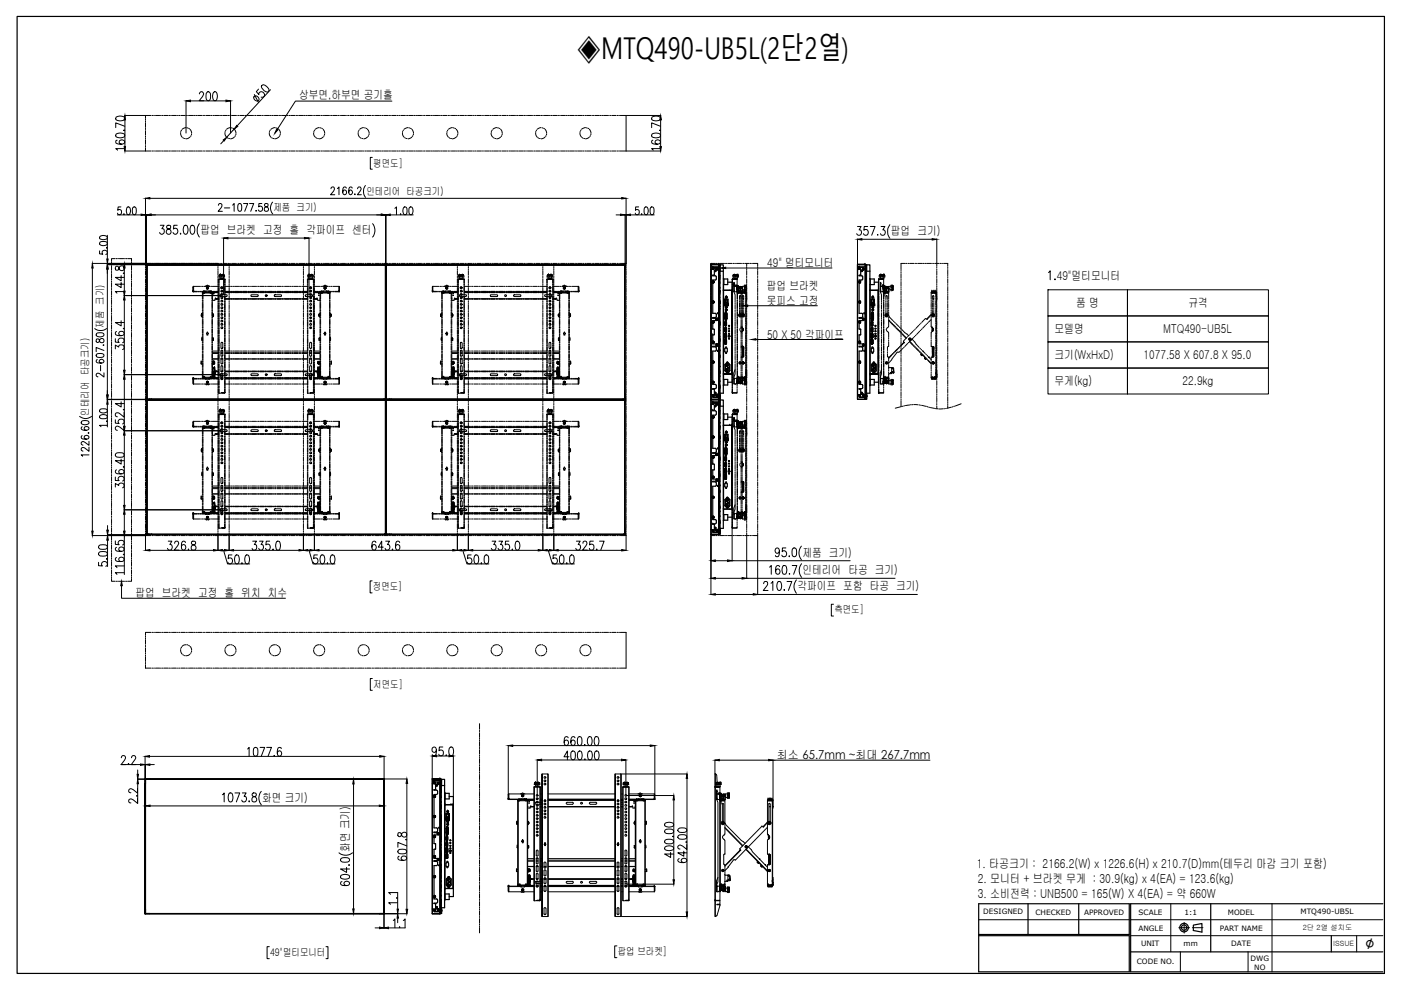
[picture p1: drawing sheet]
<svg xmlns="http://www.w3.org/2000/svg" width="297mm" height="210mm" viewBox="0 0 297 210" stroke-linecap="round" stroke-linejoin="round" font-family="sans-serif">
<defs><g id="words">
<text font-size="6.4" x="122.3" y="12.5">◈MTQ490-UB5L(2단2열)</text>
<text font-size="3.5" x="289.5" y="201.2">∅</text>
<g font-size="2.6">
<text x="63.4" y="21.1">상부면,하부면 공기홀</text>
<text x="42.5" y="49.7">팝업 브라켓 고정 홀 각파이프 센터</text>
<text x="188.9" y="49.9">팝업 크기)</text>
<text x="162.7" y="56.7">49&quot; 멀티모니터</text>
<text x="224.1" y="59.3">49&quot;멀티모니터</text>
<text x="162.6" y="61.4">팝업 브라켓</text>
<text x="162.6" y="64.7">못피스 고정</text>
<text x="228.2" y="65.1">품 명</text>
<text x="252" y="65.1">규격</text>
<text x="162.6" y="71.8">50 X 50 각파이프</text>
<text x="223.6" y="70.7">모델명</text>
<text x="246.6" y="70.6">MTQ490-UB5L</text>
<text x="223.6" y="76.2">크기(WxHxD)</text>
<text x="242.5" y="76.2">1077.58 X 607.8 X 95.0</text>
<text x="223.6" y="81.7">무게(kg)</text>
<text x="250.7" y="81.5">22.9kg</text>
<text x="170.1" y="118">제품 크기)</text>
<text x="169.1" y="125.2">각파이프 포함 타공 크기)</text>
<text x="170.2" y="121.8">인테리어 타공 크기)</text>
<text x="28.7" y="126.7">팝업 브라켓 고정 홀 위치 치수</text>
<text x="164.7" y="161">최소 65.7mm ~최대 267.7mm</text>
<text x="55.6" y="170">화면 크기)</text>
<text x="74.1" y="180.6" transform="rotate(-90 74.1 180.6)">화면 크기)</text>
<text x="207.1" y="184">1. 타공크기 : 2166.2(W) x 1226.6(H) x 210.7(D)mm(테두리 마감 크기 포함)</text>
<text x="207.3" y="187.3">2. 모니터 + 브라켓 무게 : 30.9(kg) x 4(EA) = 123.6(kg)</text>
<text x="207.3" y="190.4">3. 소비전력 : UNB500 = 165(W) X 4(EA) = 약 660W</text>
</g>
<g font-size="2.2">
<text x="79.1" y="35.3">평면도]</text>
<text x="77.7" y="41.3">인테리어 타공크기)</text>
<text x="58" y="44.8">제품 크기)</text>
<text x="22" y="69.5" transform="rotate(-90 22 69.5)">제품 크기)</text>
<text x="18.9" y="88.1" transform="rotate(-90 18.9 88.1)">인테리어 타공크기)</text>
<text x="79.1" y="125.2">정면도]</text>
<text x="176.9" y="130.1">측면도]</text>
<text x="79.1" y="145.8">저면도]</text>
<text x="57.3" y="202.7">49&quot;멀티모니터</text>
<text x="131" y="202.5">팝업 브라켓]</text>
</g>
<g font-size="1.6">
<text x="208.5" y="193.9">DESIGNED</text>
<text x="219.5" y="193.9">CHECKED</text>
<text x="229.9" y="193.9">APPROVED</text>
<text x="241.4" y="197.3">ANGLE</text>
<text x="241.4" y="193.9">SCALE</text>
<text x="251.1" y="193.9">1:1</text>
<text x="258.6" y="197.3">PART NAME</text>
<text x="260.3" y="193.9">MODEL</text>
<text x="275.7" y="193.7">MTQ490-UB5L</text>
<text x="241.9" y="200.7">UNIT</text>
<text x="250.9" y="200.7">mm</text>
<text x="261.1" y="200.7">DATE</text>
<text x="265.2" y="203.7">DWG</text>
<text x="241" y="204.5">CODE NO.</text>
<text x="265.9" y="205.6">NO</text>
</g>
<g font-size="1.5">
<text x="276.2" y="197.2">2단 2열 설치도</text>
<text x="282.7" y="200.7">ISSUE</text>
</g>
</g></defs>
<g fill="none" stroke="#000" stroke-width=".21">
<path d="M31.1 56.1h50.7M31.1 56.1h1.1M31.1 56.8v27.9M31.1 56.1v.7M31.1 56.1v1.1M31.1 56.8h.1M31.1 57.2h.1M31.1 56.4v.3M31.1 56.1h-.1M31.2 56.2v28.4h50.5M31.2 56.2h.1M31.2 56.2h50.5"/>
<path d="M31.2 56.2v28.4M31.3 56.1h.2M80.7 56.1h1.1M81.4 56.1h.1M81.7 56.2h.1M81.7 56.1h.1M81.7 56.2v28.4M81.8 56.1v28.6M81.8 56.1v1.1M81.8 56.1h.1M81.8 56.4v.3M81.8 56.1h50.7"/>
<path d="M81.8 56.8v27.9M81.8 56.1v.7M81.8 56.8h.1M81.8 57.2h.1M81.9 56.1h1M81.9 56.2v28.4M81.9 56.2h.1M81.9 56.2h50.5M82.1 56.1h.1M131.4 56.1h1.1M132.1 56.1h.1M132.1 56.1h.2"/>
<path d="M132.4 56.1h.1M132.4 56.2h.1M132.4 56.2v28.4M132.4 56.2v28.4h-50.5M132.5 56.1v28.6M132.5 56.1v1.1M132.5 56.1h.1M132.5 56.4v.3M31 84.6l.1 .1M31.1 84.7h50.7M31.1 84.7h.4M31.1 84.7h.7"/>
<path d="M31.1 83.6v1.1M31.1 84.7h.1M31.1 84.7h1.1M31.1 84.2v.2M31.1 84.8v28.5M31.1 84.8h.1M31.1 84.8v1M31.1 85.4h.1M31.1 85.8h.1M31.1 85.1v.2M31.1 84.7l-.1 .1M31.2 84.6h50.5"/>
<path d="M31.2 84.6h.1M31.2 84.9h.1M31.2 84.9v28.4M31.2 84.9h50.5M31.5 84.7h.1M31.8 84.7h.1M31.8 84.7h50M32.2 84.7h.1M80.7 84.7h1M81.4 84.7h.1M81.5 84.7h.1M81.7 84.6h.1"/>
<path d="M81.7 84.9h.1M81.7 84.9h-50.5v28.4M81.7 84.7h.1M81.7 84.7h.5M81.7 84.9v28.4M81.8 83.6h.1M81.8 83.6v1.1M81.8 84.2v.2M81.8 84.8v28.5M81.8 84.8v1M81.8 84.8h.1M81.8 85.1v.2"/>
<path d="M81.8 84.7h50.7M81.8 84.7h.1M81.8 84.7h.7M81.8 84.7h1.1M81.8 85.4h.1M81.8 85.8h.1M81.9 84.7h.3M81.9 84.7h.1M81.9 84.7h1M81.9 84.9v28.4M81.9 84.9h50.5M81.9 84.6h50.5"/>
<path d="M81.9 84.6h.1M81.9 84.9h.1M82.2 84.7h.1M82.5 84.7h50M82.5 84.7h.1M82.9 84.7h.1M131.4 84.7h1.1zM132.1 84.7h.1M132.1 84.7h.2M132.2 84.7h.1M132.4 84.6h.1M132.4 84.9v28.4"/>
<path d="M132.4 84.9h.1M132.5 84.6v.2M132.5 84.7h.1M132.5 83.6h.1M132.5 83.6v1.1M132.5 84.2v.2M132.5 84.8v28.5M132.5 84.8v1M132.5 84.8h.1M132.5 85.1v.2M31 113.3h.1M31.1 113.3h.7"/>
<path d="M31.1 112.2v1.1M31.1 113.3h.1M31.1 113.3h1.1M31.1 112.8v.2M31.1 113.3h.2M31.1 113.3h.4M31.2 113.3h50.5M31.2 113.3h.1M31.5 113.3h.1M31.8 113.3h.1M31.8 113.3h50M32.2 113.3h.1"/>
<path d="M80.7 113.3h1M81.4 113.3h.1M81.5 113.3h.1M81.7 113.3h.1M81.8 112.2h.1M81.8 113.3h.1M81.8 112.2v1.1M81.8 112.8v.2M81.8 113.3h.7M81.8 113.3h1.1M81.9 113.3h.2M81.9 113.3h.3"/>
<path d="M81.9 113.3h50.5M81.9 113.3h.1M82.2 113.3h.1M82.5 113.3h50M82.5 113.3h.1M82.9 113.3h.1M131.4 113.3h1M132.1 113.3h.1M132.2 113.3h.1M132.4 113.3h.1M132.5 113.3h-.1M132.5 112.2h.1"/>
<path d="M132.5 113.3h.1M132.5 112.2v1.1M132.5 112.8v.2"/>
<circle cx="47" cy="61" r=".19"/>
<circle cx="47" cy="79.8" r=".19"/>
<circle cx="65.8" cy="61" r=".19"/>
<circle cx="65.8" cy="79.8" r=".19"/>
<circle cx="97.8" cy="61" r=".19"/>
<circle cx="97.8" cy="79.8" r=".19"/>
<circle cx="116.6" cy="61" r=".19"/>
<circle cx="116.6" cy="79.8" r=".19"/>
<circle cx="47" cy="89.7" r=".19"/>
<circle cx="65.8" cy="89.7" r=".19"/>
<circle cx="97.8" cy="89.7" r=".19"/>
<circle cx="116.6" cy="89.7" r=".19"/>
<circle cx="47" cy="108.5" r=".19"/>
<circle cx="65.8" cy="108.5" r=".19"/>
<circle cx="97.8" cy="108.5" r=".19"/>
<circle cx="116.6" cy="108.5" r=".19"/>
</g>
<g fill="none" stroke="#000" stroke-width=".21">
<path d="M31.1 56.1h.1M31.1 56.1v28.5M31.2 56.2h.1M81.7 56.2h.1M81.7 56.1h.1M81.7 56.1h-50.6M81.8 56.1v28.5M81.8 56.1h.1M81.8 56.1v57.2M81.9 56.1h50.5M81.9 56.1h.1M81.9 56.2h.1"/>
<path d="M132.4 56.1h.1M132.4 56.2h.1M132.5 56.1v28.5M132.5 56.1h.1M31.1 84.6h.1M31.1 84.7h.1M31.1 84.8v28.5M31.1 84.8h.1M31.1 84.7h50.6M31.2 84.6h.1M31.2 84.9h.1M81.7 84.6h.1"/>
<path d="M81.7 84.9h.1M81.7 84.7h.1M81.7 84.8h.1M81.8 84.7h.1M81.8 84.6h.1M81.8 84.8v28.5M81.8 84.8h.1M81.9 84.7h50.5M81.9 84.6h.1M81.9 84.8h.1M81.9 84.9h.1M132.4 84.6h.1"/>
<path d="M132.4 84.7h.1M132.4 84.8h.1M132.4 84.9h.1M132.4 84.7l-50.5 .1M132.5 84.7h.1M132.5 84.6h.1M132.5 84.8v28.5M132.5 84.8h.1M31.1 113.3h.1M31.1 113.3h50.6M31.2 113.3h.1M81.7 113.3h.1"/>
<path d="M81.8 113.3h.1M81.9 113.3h50.5M81.9 113.3h.1M132.4 113.3h.1M132.5 113.3h.1"/>
</g>
<!-- layer: 0 -->
<g fill="none" stroke="#000" stroke-width=".21">
<path d="M42.3 19.9l.3-.5h.3l.3 .4-.2 .7-.8 .9h1M43.9 19.6l.3-.2a1.27 1.27 0 0 1 0 2h-.1a1.39 1.39 0 0 1-.2-1.8zM45.3 19.6l.4-.2a1.27 1.27 0 0 1 0 2h-.2a1.11 1.11 0 0 1-.3-1.6zM54.8 18.9l-.5 .5 .6 .6a.58 .58 0 0 1 .6-.5 .58 .58 0 0 1 .5 .5 .58 .58 0 0 1-.5 .6h-.1M55.6 18a1.22 1.22 0 0 1 1.4 1.3l-.1 .1a1.22 1.22 0 0 1-1.4-1.2zM57.3 19l-7 7.7M24.6 28.4l.7-.2a.86 .86 0 0 1 1.1 .6 1.27 1.27 0 0 1-1.9 0zM24.6 24.8l.7-.2a.86 .86 0 0 1 1.1 .6 1.27 1.27 0 0 1-1.9 0zM24.8 29.7l-.2 .1-.1 .4a1.27 1.27 0 0 0 1.9 0 .56 .56 0 0 0-.6-.5 .56 .56 0 0 0-.5 .7l.5 .2M26.2 27.6h.2zM26.4 32h5.6M26.4 24.5h5.6"/>
<path d="M26.4 31.5h-1.9l.4 .3M26.4 26.8l-1.9-.8v1.1M26.5 25.4v5.7M30.8 24.5v.6M30.8 25.3v.2M30.8 25.6v.2M30.8 26v.9M30.8 27.1v.2M30.8 27.4v.2M30.8 27.8v.9M30.8 28.9v.2M30.8 29.2v.2"/>
<path d="M30.8 29.6v.9M30.8 30.7v.1M30.8 31v.2M30.8 31.4v.6M32.2 32h.2M32.2 24.5h.2M32.6 32h.2M32.6 24.5h.2M33 32h.9M33 24.5h.9M34 32h.2M34 24.5h.2"/>
<path d="M34.4 32h.2M34.4 24.5h.2M34.7 32h.9M34.7 24.5h.9M35.8 32h.2M35.8 24.5h.2M36.2 32h.2M36.2 24.5h.2M36.5 32h.9M36.5 24.5h.9M37.6 32h.2M37.6 24.5h.2"/>
<path d="M38 32h.1M38 24.5h.1M38.3 28.3l.3 .8M38.3 27.9v.2M38.3 32h.9M38.3 24.5h.9M38.5 27.6l-.1 .1M38.8 29.2l.1 .1M39.1 29.4h.2M39.4 32h.2M39.4 24.5h.2M39.4 27.1l-.8 .3"/>
<path d="M39.4 21.4v6.8M39.6 27.1h.2M39.8 32h.1M39.8 24.5h.1M40 27.2l.2 .1M40.1 32h.9M40.1 24.5h.9M40.3 29.1l-.9 .3M40.3 27.4l.3 .9M40.4 21.4h7.5M40.5 28.8l-.1 .1M40.6 28.4v.2"/>
<path d="M41.2 32h.2M41.2 24.5h.2M41.6 32h.1M41.6 24.5h.1M41.9 32h.9M41.9 24.5h.9M43 32h.2M43 24.5h.2M43.3 32h.2M43.3 24.5h.2M43.7 32h.9M43.7 24.5h.9"/>
<path d="M44.8 32h.1M44.8 24.5h.1M45.2 32h.1M45.2 24.5h.1M45.5 32h.9M45.5 24.5h.9M46.6 32h.2M46.6 24.5h.2M46.9 32h.2M46.9 24.5h.2M47.3 32h.9M47.3 24.5h.9"/>
<path d="M47.4 29.8l-.6 .7M47.7 28.3l.3 .8M47.7 27.9v.2M47.9 27.6l-.1 .1M48.2 29.2l.1 .1M48.4 32h.1M48.4 24.5h.1M48.5 29.4h.2M48.7 32h.2M48.7 24.5h.2M48.8 27.1l-.8 .3M48.9 21.4v6.8"/>
<path d="M49.1 27.1h.1M49.1 32h.9M49.1 24.5h.9M49.4 27.2l.2 .1M49.6 27.4l-1.5 1.7M49.7 27.4l.3 .9M49.7 29.1l-.8 .3M49.9 28.8l-.1 .1M50 28.4v.2M50.2 32h.1M50.2 24.5h.1M50.5 32h.2"/>
<path d="M50.5 24.5h.2M50.9 32h.9M50.9 24.5h.9M51.9 32h.2M51.9 24.5h.2M52.3 32h.2M52.3 24.5h.2M52.6 32h1M52.6 24.5h1M53.7 32h.2M53.7 24.5h.2M53.9 20l.9 1.7"/>
<path d="M54 20.4a.68 .68 0 0 1 .7 .2 .68 .68 0 0 1 .1 .8 .68 .68 0 0 1-.8-.2 .68 .68 0 0 1 0-.8zM54.1 32h.2M54.1 24.5h.2M54.5 32h.9M54.5 24.5h.9M55.5 32h.2M55.5 24.5h.2M55.9 32h.2M55.9 24.5h.2M56.2 32h.9M56.2 24.5h.9M57.1 28.3l.3 .8"/>
<path d="M57.1 27.9v.2M57.3 32h.2M57.3 24.5h.2M57.3 27.6l-.1 .1M57.6 29.2l.1 .1M57.7 32h.2M57.7 24.5h.2M57.9 29.4h.2M58 32h1M58 24.5h1M58.3 27.1l-.9 .3M58.4 27.1h.2"/>
<path d="M58.8 27.2l.2 .1M59.1 27.4l.4 .9M59.1 29.1l-.8 .3M59.1 32h.2M59.1 24.5h.2M59.3 28.8l-.1 .1M59.4 28.4v.2M59.5 32h.2M59.5 24.5h.2M59.8 32h.9M59.8 24.5h.9M60.9 32h.2"/>
<path d="M60.9 24.5h.2M61.3 32h.2M61.3 24.5h.2M61.6 32h.9M61.6 24.5h.9M62.7 32h.2M62.7 24.5h.2M63.1 32h.1M63.1 24.5h.1M63.4 32h.9M63.4 24.5h.9M64.5 32h.2"/>
<path d="M64.5 24.5h.2M64.8 32h.3M64.8 24.5h.3M65.2 32h.9M65.2 24.5h.9M66.3 32h.1M66.3 24.5h.1M66.5 28.3l.1 .5 .3 .3M66.6 27.9l-.1 .2M66.7 32h.1M66.7 24.5h.1M66.7 27.6l-.1 .1"/>
<path d="M67 29.2l.2 .1M67 32h.9M67 24.5h.9M67.3 29.4h.2M67.7 27.1l-.9 .3M67.8 27.1h.3M68.1 32h.2M68.1 24.5h.2M68.2 27.2l.2 .1M68.4 32h.2M68.4 24.5h.2M68.5 27.4l.4 .9"/>
<path d="M68.5 29.1l-.8 .3M68.7 28.8v.1M68.8 32h.9M68.8 24.5h.9M68.8 28.4v.2M69.9 32h.1M69.9 24.5h.1M70.2 32h.2M70.2 24.5h.2M70.6 32h.9M70.6 24.5h.9M71.5 40l.4-.4v1.7"/>
<path d="M71.7 32h.1M71.7 24.5h.1M72 32h.2M72 24.5h.2M72.4 32h.9M72.4 24.5h.9M73.4 39.9l-.3-.3a.99 .99 0 0 0 0 1.7 .47 .47 0 0 0 .4-.7 .47 .47 0 0 0-.8-.1v.2M73.5 32h.1M73.5 24.5h.1M73.8 32h.2M73.8 24.5h.2M74.2 32h.9"/>
<path d="M74.2 24.5h.9M74.7 39.9l-.1-.2-.3-.1a.99 .99 0 0 0 .1 1.7 .46 .46 0 0 0 .3-.7 .46 .46 0 0 0-.7-.1l-.1 .2M75.3 32h.1M75.3 24.5h.1M75.6 32h.2M75.6 24.5h.2M75.9 28.3l.4 .8M76 27.9l-.1 .2M76 32h.9M76 24.5h.9M76.1 27.6v.1M76.4 29.2l.2 .1"/>
<path d="M76.7 29.4h.2M77 32h.2M77 24.5h.2M77.1 27.1l-.8 .3M77.3 27.1h.2M77.4 32h.2M77.4 24.5h.2M77.5 39.3a2.03 2.03 0 0 0 0 2.5M77.6 27.2l.2 .1M77.8 32h.8M77.8 24.5h.8M77.9 27.4l.4 .9"/>
<path d="M77.9 29.1l-.8 .3M78.1 28.8l-.1 .1M78.3 28.4l-.1 .2M78.9 32h.1M78.9 24.5h.1M78.9 33.4h-.4v2.5h.4M79.2 32h.2M79.2 24.5h.2M79.6 32h.9M79.6 24.5h.9M80.6 32h.2M80.6 24.5h.2"/>
<path d="M81 32h.2M81 24.5h.2M81.4 32h.8M81.4 24.5h.8M82.4 32h.2M82.4 24.5h.2M82.8 32h.2M82.8 24.5h.2M83.1 21.4h-20.5l-3.8 6M83.1 32h.9M83.1 24.5h.9M84.2 32h.2"/>
<path d="M84.2 24.5h.2M84.6 32h.1M84.6 24.5h.1M84.9 32h.9M84.9 24.5h.9M85.3 28.3l.4 .8M85.4 27.9l-.1 .2M85.5 27.6v.1M85.8 29.2l.2 .1M86 32h.2M86 24.5h.2M86.1 29.4h.2"/>
<path d="M86.3 32h.3M86.3 24.5h.3M86.5 27.1l-.8 .3M86.7 27.1h.2M86.7 32h.9M86.7 24.5h.9M87 27.2l.2 .1M87.3 29.1l-.8 .3M87.3 27.4l.4 .9M87.5 28.8l-.1 .1M87.7 28.4l-.1 .2M87.8 32h.2"/>
<path d="M87.8 24.5h.2M88.2 32h.1M88.2 24.5h.1M88.5 32h.9M88.5 24.5h.9M89.6 32h.2M89.6 24.5h.2M89.9 32h.2M89.9 24.5h.2M90.3 32h.9M90.3 24.5h.9M91.4 32h.2"/>
<path d="M91.4 24.5h.2M91.7 32h.2M91.7 24.5h.2M92.1 32h.9M92.1 24.5h.9M93.2 32h.2M93.2 24.5h.2M93.5 32h.2M93.5 24.5h.2M93.9 32h.9M93.9 24.5h.9M94.7 28.3l.4 .8"/>
<path d="M94.8 27.9v.2M94.9 27.6v.1M95 32h.2M95 24.5h.2M95.2 29.2l.2 .1M95.3 32h.2M95.3 24.5h.2M95.5 29.4h.2M95.7 32h.9M95.7 24.5h.9M95.9 27.1l-.8 .3M96.1 27.1h.2"/>
<path d="M96.4 27.2l.2 .1M96.7 27.4l.4 .9M96.8 29.1l-.9 .3M96.8 32h.1M96.8 24.5h.1M97 28.8l-.2 .1M97.1 28.4l-.1 .2M97.1 32h.2M97.1 24.5h.2M97.5 32h.9M97.5 24.5h.9M98.5 32h.2"/>
<path d="M98.5 24.5h.2M98.9 32h.2M98.9 24.5h.2M99.3 32h.8M99.3 24.5h.8M100.4 32h.1M100.4 24.5h.1M100.7 32h.2M100.7 24.5h.2M101.1 32h.9M101.1 24.5h.9M102.1 32h.2"/>
<path d="M102.1 24.5h.2M102.5 32h.2M102.5 24.5h.2M102.9 32h.8M102.9 24.5h.8M103.9 32h.2M103.9 24.5h.2M104.1 28.3l.2 .5 .2 .3M104.2 27.9v.2M104.3 32h.2M104.3 24.5h.2M104.4 27.6l-.1 .1"/>
<path d="M104.6 29.2l.2 .1M104.6 32h1M104.6 24.5h1M105 29.4h.1M105.3 27.1l-.8 .3M105.5 27.1h.2M105.7 32h.2M105.7 24.5h.2M105.9 27.2l.1 .1M106.1 32h.1M106.1 24.5h.1M106.2 27.4l.3 .9"/>
<path d="M106.2 29.1l-.9 .3M106.4 28.8l-.1 .1M106.5 32h.8M106.5 24.5h.8M106.5 28.4v.2M107.5 32h.2M107.5 24.5h.2M107.9 32h.2M107.9 24.5h.2M108.2 32h.9M108.2 24.5h.9M109.3 32h.2"/>
<path d="M109.3 24.5h.2M109.7 32h.1M109.7 24.5h.1M110 32h.9M110 24.5h.9M111.1 32h.2M111.1 24.5h.2M111.4 32h.2M111.4 24.5h.2M111.8 32h.9M111.8 24.5h.9M112.9 32h.2"/>
<path d="M112.9 24.5h.2M113.3 32h.1M113.3 24.5h.1M113.6 28.3l.3 .8M113.6 27.9v.2M113.6 32h.9M113.6 24.5h.9M113.8 27.6l-.1 .1M114 29.2l.2 .1M114.4 29.4h.1M114.7 32h.2M114.7 24.5h.2"/>
<path d="M114.7 27.1l-.8 .3M114.9 27.1h.2M115 32h.2M115 24.5h.2M115.3 27.2l.1 .1M115.4 32h.9M115.4 24.5h.9M115.6 27.4l.3 .9M115.6 29.1l-.8 .3M115.8 28.8l-.1 .1M115.9 28.4v.2M116.5 32h.2"/>
<path d="M116.5 24.5h.2M116.8 32h.2M116.8 24.5h.2M117.2 32h.9M117.2 24.5h.9M118.3 32h.1M118.3 24.5h.1M118.6 32h.2M118.6 24.5h.2M119 32h.9M119 24.5h.9M120 32h.3"/>
<path d="M120 24.5h.3M120.4 32h.2M120.4 24.5h.2M120.8 32h.9M120.8 24.5h.9M121.9 32h.1M121.9 24.5h.1M122.2 32h.2M122.2 24.5h.2M122.6 32h.9M122.6 24.5h.9M123 28.3l.3 .8"/>
<path d="M123 27.9v.2M123.2 27.6l-.1 .1M123.5 29.2l.1 .1M123.6 32h.2M123.6 24.5h.2M123.8 29.4h.2M124 32h.2M124 24.5h.2M124.1 27.1l-.8 .3M124.3 27.1h.2M124.4 32h.9M124.4 24.5h.9"/>
<path d="M124.7 27.2l.1 .1M125 27.4l.3 .9M125 29.1l-.9 .3M125.2 28.8l-.1 .1M125.3 28.4v.2M125.5 32h.1M125.5 24.5h.1M125.8 32h.2M125.8 24.5h.2M126.1 32h1M126.1 24.5h1M127.2 32h.2"/>
<path d="M127.2 24.5h.2M127.6 32h.2M127.6 24.5h.2M128 32h.8M128 24.5h.8M129 32h.2M129 24.5h.2M129.4 32h.2M129.4 24.5h.2M129.7 32h.9M129.7 24.5h.9M130.8 32h.2"/>
<path d="M130.8 24.5h.2M131.2 32h.1M131.2 24.5h.1M131.5 32h8.6M131.5 24.5h8.6M132.7 24.5v7.5M138.2 28.4l.8-.2a.92 .92 0 0 1 1 .4v.2a1.22 1.22 0 0 1-1.8 0zM138.2 24.8l.8-.2a.87 .87 0 0 1 1 .5v.1a1.22 1.22 0 0 1-1.8 0zM138.4 29.7l-.2 .1v.4a1.22 1.22 0 0 0 1.8 0 .55 .55 0 0 0-.6-.5 .55 .55 0 0 0-.4 .7l.4 .2M139.9 27.6h.1zM140 31.5h-1.8l.3 .3M140 26.8l-1.8-.8v1.1"/>
<path d="M140.1 25.4v5.7M19.5 55.9h26.9M19.6 56.8v55.8M21.1 53.2v.6l.7 .1a.52 .52 0 0 1 0-.7 .52 .52 0 0 1 .7 0 .52 .52 0 0 1 .1 .7h-.2M21.2 51.4l.6-.2a.72 .72 0 0 1 1 .5 .97 .97 0 0 1-1.7-.1zM21.2 50.1l.6-.2 .9 .2v.5l-.7 .2a.72 .72 0 0 1-.9-.5zM22.6 52.5h.2zM22.8 55.9v.2h8.2M22.8 49.9v5M22.8 57v26.7M23.7 55.6v.2M23.7 56v.1"/>
<path d="M23.7 56.3v.9M23.7 57.4v.2M23.7 57.8v.2M23.7 58.1v.9M23.7 59.2v.2M23.7 59.6v.1M23.7 59.9v.9M24.4 54.8h-.7v.6M24.5 56.5a.46 .46 0 0 0 0 .5 .46 .46 0 0 0 .4 .3l.3-.2a.58 .58 0 0 1 .7-.8 .58 .58 0 0 1 .2 1l-.1 .1a.69 .69 0 0 1-.8-.7l-.3-.3zM24.6 54.8h.2M24.9 45.6h5M25 54.8h.1"/>
<path d="M25.3 54.8h.9M25.6 43.9h-.6v.7a.5 .5 0 0 1 .6 0 .5 .5 0 0 1 0 .7 .5 .5 0 0 1-.6 .1l-.1-.2M25.7 59.9v1.1l-1.2-.7h1.8M25.7 58.4v1.1l-1.2-.7h1.8M26.1 57.9h.2zM26.3 45.4v.1zM26.4 56.8v4.9M26.4 54.8h.2M26.7 54.8h.3M27 44l.3-.1a1.08 1.08 0 0 1 0 1.6l-.3-.1-.2-.6zM27.1 54.8h.8v.6M27.9 55.6v.2"/>
<path d="M27.9 56v.1M27.9 56.3v.9M27.9 57.4v.2M27.9 57.8v.2M27.9 58.1v.9M27.9 59.2v.2M27.9 59.6v.1M27.9 59.9v.9M28.2 44l.4-.1a1.16 1.16 0 0 1 0 1.6h-.2a1.25 1.25 0 0 1-.2-1.5zM30.8 42v14.5M30.8 56.7v.2M30.8 57v.2"/>
<path d="M30.8 57.4v.9M30.8 58.5v.1M30.8 58.8v.2M30.8 59.2v.9M30.8 45.6h.3M31.1 45.5v10.6M31.2 56.2h50.5v28.4h-50.5zM31.8 42.1h100M32 45.6h48.8M34 47.8h.8l-.5 .7a.55 .55 0 0 1 .5 .8 .55 .55 0 0 1-.9 0M35.4 47.9a.41 .41 0 0 0 .1 .6 .59 .59 0 0 1 .8 .6 .59 .59 0 0 1-.9 .4 .73 .73 0 0 1 0-.8 .73 .73 0 0 1 .7-.3 .43 .43 0 0 0-.2-.6zM37.6 47.8h-.7l-.1 .8a.57 .57 0 0 1 .8 0 .57 .57 0 0 1 0 .8 .57 .57 0 0 1-.8 .1l-.1-.2"/>
<path d="M38.2 49.5h.1v.2zM39.1 47.9l.3-.1a1.27 1.27 0 0 1 0 1.9h-.1a1.44 1.44 0 0 1-.2-1.8zM40.5 47.9l.3-.1a1.11 1.11 0 0 1 .4 1.5l-.1 .2-.4 .2a1.44 1.44 0 0 1-.2-1.8zM42.3 47.4a2.36 2.36 0 0 0 0 2.9M46.2 55.9v.6M46.2 56.7v.2M46.2 57v.2M46.2 57.4v.9M46.2 58.5v.1M46.2 58.8v.2M46.2 59.2v.9M46.3 43.5l.1-.3h.4l.3 .4-.8 1.2h.8"/>
<path d="M46.5 59.2h1.1M46.5 59.2h-.2h.2M46.5 59.2v.9M46.5 58.3h1h-.5v.4h.3M46.5 58.3l-.1 .4h.2v-.4M46.5 58.3h.1M46.6 55.9h.2M46.6 58.3h.1M46.6 58.3h.5M46.6 58.3l-.2 .1M46.7 58.7v.4h.7M46.7 58.3l-.1 .4h.3v-.4l-.3 .1"/>
<path d="M46.7 58.3h.1M46.8 58.3l.5 .1M46.9 59.2h.2M46.9 58.7h.1M46.9 59.2h.1M46.9 55.9h.2M46.9 59.1v.1M47.1 59.2h.1M47.1 59.1v.1M47.2 58.3h.1M47.3 58.3v.4M47.3 58.3h.1"/>
<path d="M47.3 55.9h.9M47.4 50.5v12M47.4 58.3l-.1 .4M47.4 58.3l.2 .1M47.4 58.3h.1M47.5 58.3l.1 .4h-.2M47.6 44.1h1.1M47.6 59.2h.1h-.1M47.6 59.2v.8M48.3 50.5h16.2M48.4 55.9h.1M48.6 55.9v.6"/>
<path d="M48.6 56.7v.2M48.6 57v.2M48.6 57.4v.9M48.6 58.5v.1M48.6 58.8v.2M48.6 59.2v.9M48.7 55.9h.2M49.1 55.9h.9M49.3 43.5l.3-.3v1.6M50.2 55.9h.1M50.5 55.9h.2M50.6 43.2h.3a1.16 1.16 0 0 1 0 1.6l-.3-.1-.2-.2z"/>
<path d="M50.9 55.9h.9M51.6 43.2h.9l-.6 1.6M51.9 55.9h.2M52.3 55.9h.2M52.6 55.9h1M52.9 43.2h.9l-.6 1.6M53.7 55.9h.2M54.1 55.9h.2M54.2 44.7h.1zM54.5 55.9h.9M55.5 43.2h-.6l-.1 .7a.49 .49 0 0 1 .8 0 .49 .49 0 0 1-.1 .7 .49 .49 0 0 1-.7-.1M55.5 55.9h.2"/>
<path d="M55.9 55.9h.2M56.2 43.2v.5a.6 .6 0 0 1 .6 .4 .6 .6 0 0 1-.2 .7 .52 .52 0 0 1-.6-.6 .52 .52 0 0 1 .7-.4l.1-.3v-.3zM56.2 55.9h.9M57.3 55.9h.2M57.7 55.9h.2M57.8 42.9a1.89 1.89 0 0 0 0 2.5M58 55.9h1M59.1 55.9h.2M59.5 55.9h.2M59.8 55.9h.9M60.9 55.9h.2M61.3 55.9h.2"/>
<path d="M61.6 55.9h.9M62.7 55.9h.2M63.1 55.9h.1M63.4 55.9h.9v.6M64.3 56.7v.2M64.3 57v.2M64.3 57.4v.9M64.3 58.5v.1M64.3 58.8v.2M64.3 59.2v.9M64.5 55.9h.2M64.8 55.9h.3"/>
<path d="M65.2 55.9h.9M65.3 59.2h1.1zM65.3 59.2h.1M65.3 59.2v.9M65.3 59.2l-.1 .9M65.3 58.3v.4h.1v-.4M65.3 58.3h.1M65.3 58.3h1.1h-.5v.4h.3M65.4 58.3h.5M65.4 58.3h.1M65.4 58.3l-.1 .1M65.5 58.3l-.1 .4h.3v-.4l-.2 .1"/>
<path d="M65.5 58.3h.1M65.5 50.5v12M65.7 58.3l.5 .1M65.7 58.7h.2M65.7 59.1h.3M66.1 58.3h.1M66.1 58.3l.1 .4M66.2 58.3l.2 .1M66.2 58.3v.4M66.2 58.7v.4h-.7v-.4M66.2 58.3h.1M66.3 55.9h.1"/>
<path d="M66.3 58.3l.1 .4h-.2M66.4 59.2h.1M66.4 59.2l.1 .8M66.4 59.2v.8M66.7 56.7v.2M66.7 57v.2M66.7 57.4v.9M66.7 58.5v.1M66.7 58.8v.2M66.7 59.2v.9M66.8 55.9h-.1v.6M67 55.9h.9"/>
<path d="M68.1 55.9h.2M68.4 55.9h.2M68.8 55.9h.9M69.9 55.9h.1M70.2 40l.1-.3 .4-.1 .2 .5-.8 1.2h.9M70.2 55.9h.2M70.6 55.9h.9M71.7 55.9h.1M72 55.9h.2M72.4 55.9h.9M73.5 55.9h.1M73.8 55.9h.2"/>
<path d="M74.2 55.9h.9M75.2 41.2h.1zM75.3 55.9h.1M75.6 55.9h.2M75.8 40l.1-.3 .4-.1 .3 .5-.8 1.2h.8M76 55.9h.9M77 55.9h.2M77.4 55.9h.2M77.8 55.9h.8M78.9 55.9h.1M79 47.4a2.21 2.21 0 0 1 0 2.9M79.2 55.9h.2"/>
<path d="M79.6 55.9h.9M80.6 55.9h.2M81 55.9h.2M81.4 55.9h.8M81.8 45.5v10.6M81.8 45.6h.1M81.9 56.2h50.5v28.4h-50.5zM82.4 55.9h.2M82.7 45.6h4.9M82.8 55.9h.2M83.1 55.9h.9M83.7 44.2l.4-.3v1.6"/>
<path d="M84.2 55.9h.2M84.6 55.9h.1M84.9 45.4h.1zM84.9 55.9h.9M85.6 44h.5l.2 .6a.69 .69 0 0 1-.5 .9l-.2-.1-.2-.6zM86 55.9h.2M86.3 55.9h.3M86.7 55.9h.9M86.9 44l.3-.1a1.08 1.08 0 0 1 0 1.6h-.1a1.25 1.25 0 0 1-.2-1.5zM87.8 55.9h.2M88.2 55.9h.1M88.5 55.9h.9"/>
<path d="M89.6 55.9h.2M89.9 55.9h.2M90.3 55.9h.9M91.4 55.9h.2M91.7 55.9h.2M92.1 55.9h.9M93.2 55.9h.2M93.5 55.9h.2M93.9 55.9h.9M95 55.9h.2M95.3 55.9h.2M95.7 55.9h.9"/>
<path d="M96.8 55.9h.1l.1 .6M97 56.7v.2M97 57v.2M97 57.4v.9M97 58.5v.1M97 58.8v.2M97 59.2v.9M97.1 55.9h.2M97.2 59.2h1.2M97.2 59.2h.1M97.2 59.2v.9M97.3 58.3h1h-.5v.4h.3"/>
<path d="M97.3 58.3l-.1 .4h.2M97.3 58.3h.1M97.4 58.3v.4M97.4 58.3h.1M97.4 58.3h.5M97.4 58.3l-.2 .1M97.4 58.4l.2-.1 .1 .4h-.3M97.5 55.9h.9M97.6 58.3l.5 .1M97.6 59.1h.3M97.7 58.7h.1M98 58.3l.1 .4"/>
<path d="M98 58.3h.1M98.1 58.3h.1M98.1 58.3h.2l.1 .4h-.3M98.1 58.3v.4M98.1 58.3l.2 .1M98.2 58.7v.4h-.8v-.4M98.4 59.2h.1M98.4 59.2v.8M98.5 55.9h.2M98.9 55.9h.2M99.3 56.7v.2M99.3 57v.2"/>
<path d="M99.3 57.4v.9M99.3 58.5v.1M99.3 58.8v.2M99.3 59.2v.9M100.1 55.9h-.8v.6M100.4 55.9h.1M100.7 55.9h.2M101.1 55.9h.9M102.1 55.9h.2M102.5 55.9h.2M102.9 55.9h.8M103.9 55.9h.2"/>
<path d="M104.3 55.9h.2M104.6 55.9h1M105.7 55.9h.2M106.1 55.9h.1M106.5 55.9h.8M107.5 55.9h.2M107.9 55.9h.2M108.2 55.9h.9M109.3 55.9h.2M109.7 55.9h.1M110 55.9h.9M111.1 55.9h.2"/>
<path d="M111.4 55.9h.2M111.8 55.9h.9M112.9 55.9h.2M113.3 55.9h.1M113.6 55.9h.9M114.7 55.9h.2M115.1 56.7v.2M115.1 57v.2M115.1 57.4v.9M115.1 58.5v.1M115.1 58.8v.2M115.1 59.2v.9"/>
<path d="M115.2 55.9h-.2l.1 .6M115.4 55.9h.9M116 59.2h.1M116 59.2v.9M116 59.2l-.1 .9M116 59.2h1.2zM116.1 58.3l-.1 .4h.2v-.4M116.1 58.3h.1M116.1 58.3h1h-.5v.4h.3M116.1 58.3h.6M116.2 58.3l-.2 .1M116.2 58.3h.1"/>
<path d="M116.3 58.3l-.1 .4h.3v-.4l-.3 .1M116.3 58.3h.1M116.4 58.3l.5 .1M116.5 58.7h.1M116.5 59.2h.1M116.5 55.9h.2M116.5 59.1v.1M116.5 59.2h.2M116.7 59.2h.1M116.7 59.1v.1M116.8 58.3h.1M116.8 55.9h.2"/>
<path d="M116.8 58.3l.1 .4M116.9 58.3h.1M117 58.7v.4h-.8v-.4M117 58.3l-.1 .4M117 58.3l.2 .1M117 58.3h.1M117 58.3l.2 .4h-.2M117.2 59.2h.1h-.1M117.2 59.2h.1v.8M117.2 59.2v.8M117.2 55.9h.9M117.4 55.9v.6"/>
<path d="M117.4 56.7v.2M117.4 57v.2M117.4 57.4v.9M117.4 58.5v.1M117.4 58.8v.2M117.4 59.2v.9M118.3 55.9h.1M118.6 55.9h.2M119 55.9h.9M120 55.9h.3M120.4 55.9h.2M120.8 55.9h.9"/>
<path d="M121.9 55.9h.1M122.2 55.9h.2M122.6 55.9h.9M123.6 55.9h.2M124 55.9h.2M124.4 55.9h.9M125.5 55.9h.1M125.8 55.9h.2M126.1 55.9h1M127.2 55.9h.2M127.6 55.9h.2M128 55.9h.8"/>
<path d="M129 55.9h.2M129.4 55.9h.2M129.7 55.9h.9M130.6 45.6h1M130.8 55.9h.2M131.2 55.9h.1M131.5 55.9h1.2M132.5 45.6h.2M132.5 45.5v10.6M132.7 42v14.5M132.7 56.7v.2M132.7 57v.2"/>
<path d="M132.7 57.4v.9M132.7 58.5v.1M132.7 58.8v.2M132.7 59.2v.9M133.7 45.6h5M135.4 43.9h-.6l-.1 .7a.5 .5 0 0 1 .7 0 .5 .5 0 0 1 0 .7 .5 .5 0 0 1-.7 .1v-.2M136 45.4v.1zM136.7 44l.4-.1a1.08 1.08 0 0 1 0 1.6h-.2a1.25 1.25 0 0 1-.2-1.5zM138 44h.5l.2 .6a.69 .69 0 0 1-.5 .9 1.32 1.32 0 0 1-.2-1.5zM151.7 55.9h-1v70.1M151.8 55.9h.2M152.2 55.9h.2"/>
<path d="M152.6 55.9h.8M153.6 55.9h.2M153.9 56.8h22.5M154 55.9h.2M154.3 55.9h.9M155.2 59.2h.1M155.2 59.2v.8M155.3 59.2h1zM155.3 59.2h-.1M155.3 59.2h.1M155.4 55.9h.2M155.5 58.3l-.1 .4h.2"/>
<path d="M155.6 58.3h.1M155.6 58.3v.4M155.6 58.3l-.2 .1M155.7 58.3h.1M155.7 58.3l-.1 .4M155.7 59.2h.1M155.7 59.1v.1M155.8 55.9h.1M155.8 59.2h.1M155.9 59.2h.2M155.9 58.3v.4h-.3M155.9 59.2h.1"/>
<path d="M155.9 59.1v.1M155.9 58.7h.1M156.1 59.2h.1M156.1 59.1v.1M156.1 58.3l-.1 .4h.3M156.2 55.9h.8M156.2 59.2h.1M156.3 58.3v.4M156.3 58.3h.1M156.3 58.4h-.7M156.3 58.7v.4h-.7v-.4M156.4 58.3l-.1 .4"/>
<path d="M156.4 58.3l.1 .1M156.4 58.3h.1M156.4 58.3l.2 .4h-.2M156.4 58.3h-1h1M157.2 55.9h.2M157.6 55.9h.2M157.9 55.9h.9M158.3 55.9v.6M158.3 56.7v.2M158.3 57v.2M158.3 57.4v.9M158.3 58.5v.1"/>
<path d="M158.3 58.8v.2M158.3 59.2v.9M159 55.9h.2M159.4 55.9h.1M159.7 55.9h.9v.6M160.6 56.7v.2M160.6 57v.2M160.6 57.4v.9M160.6 58.5v.1M160.6 58.8v.2M160.6 59.2v.9M181.8 48h.8l-.5 .7a.55 .55 0 0 1 .5 .9 .55 .55 0 0 1-1-.1"/>
<path d="M181.8 50.7v5.3M182.7 50.7h14.9M184 48h-.8v.8a.56 .56 0 0 1 .8 .1 .56 .56 0 0 1-.1 .8 .56 .56 0 0 1-.8-.2M184.5 48h1l-.7 1.9M186.1 49.7v.2zM186.3 59.2h.1M186.3 59.2v.8M186.3 59.2h1.1zM186.5 58.3l-.1 .4h.2v.4h.8v-.4M186.6 58.3h.1M186.6 58.3l.1 .4M186.6 58.3l-.2 .1"/>
<path d="M186.8 58.3l-.1 .4M186.8 58.3h.1M186.8 59.2h.1M186.8 59.1v.1M186.8 48h.8l-.4 .7a.55 .55 0 0 1 .4 .9 .55 .55 0 0 1-.9-.1M186.9 59.2h.1M186.9 59.1h.2M186.9 58.3l.1 .4h-.3M187 58.7h.1M187.1 59.2h.1M187.2 58.3l-.1 .4h.3M187.3 59.2h.1"/>
<path d="M187.3 58.3l.1 .4M187.3 58.3h.1M187.4 58.3h.1M187.4 58.4h-.7M187.4 58.3v.4M187.4 58.3l.2 .1M187.5 58.3h-1h.9M187.5 58.3h.1M187.5 58.3l.1 .4h-.2M188.7 47.6a2.43 2.43 0 0 0 0 2.9M191 57.3v.2M191 57.7v.2"/>
<path d="M191 58.1v.8M191 59.1v.2M191 59.5v.2M191 59.8v.9M192 55.9h-1v1.3M192.1 55.9h.2M192.5 55.9h.2M192.9 55.9h.8M194 55.9h.1M194.3 55.9h.2M194.6 55.9h1M195.7 55.9h.2"/>
<path d="M196.1 55.9h.2M196.5 55.9h.8M197.5 55.9h.2M197.9 55.9h.2M198.2 55.9h.9M198.6 50.7v5.8M198.6 56.7v.1M198.6 57v.2M198.6 57.4v.9M198.6 58.5v.1M198.6 58.8v.2M198.6 59.2v.9"/>
<path d="M199.3 55.9h.2M199.7 55.9h.1M200.1 55.9h.8v.5M200.9 56.6v.2M200.9 57v.1M200.9 57.3v.9M200.9 58.4v.2M200.9 58.7v.2M200.9 59.1v.9M222.3 57.8l.4-.4v1.9M223.6 59.2h.2zM20.1 69.7a2.03 2.03 0 0 0 2.5 0"/>
<path d="M20.5 75.1l.6-.2a.71 .71 0 0 1 .9 .5 1.08 1.08 0 0 1-1.6 0zM20.5 71.9a.45 .45 0 0 0 .1 .7l.3-.1a.6 .6 0 0 1 .4-.6 .6 .6 0 0 1 .7 .2 .52 .52 0 0 1-.5 .6 .52 .52 0 0 1-.5-.7l-.2-.1zM20.5 70.7l.6-.2a.69 .69 0 0 1 .9 .5v.2l-.7 .2a.83 .83 0 0 1-.9-.4zM20.6 76.3h-.1l-.1 .3a1.01 1.01 0 0 0 1.6 0 .47 .47 0 0 0-.6-.4 .47 .47 0 0 0-.2 .7l.3 .1M21.3 77.5v1.1M21.9 73.2h.1zM22 79.1v.8l-.8-.6a.45 .45 0 0 0-.6-.2 .45 .45 0 0 0-.1 .7l.3 .1M22 74.3l-1.6-.6v.9M23.7 61v.2M23.7 61.4v.1M23.7 61.7v.9M23.7 62.8v.2"/>
<path d="M23.7 63.1v.2M23.7 63.5v.9M23.7 64.6v.1M23.7 65v.1M23.7 65.3v.9M23.7 66.4v.2M23.7 66.7v.2M23.7 67.1v.9M23.7 68.2v.1M23.7 68.5v.2M23.7 68.9v.9M23.7 69.9v.2"/>
<path d="M23.7 70.3v.2M23.7 70.7v.9M23.7 71.8v.1M23.7 72.1v.2M23.7 72.4v1M23.7 73.5v.2M23.7 73.9v.2M23.7 74.3v.9M23.7 75.3v.2M23.7 75.7v.2M23.7 76v.9M23.7 77.1v.2"/>
<path d="M23.7 77.5v.2M23.7 77.8v1M23.7 78.9v.2M23.7 79.3v.2M23.7 79.6v.9M24.5 74v-.8l.7 .4a.55 .55 0 0 1 .8-.5 .55 .55 0 0 1 0 1M24.5 71.8v.7l.8 .1a.58 .58 0 0 1 0-.8 .58 .58 0 0 1 .8 0 .58 .58 0 0 1 0 .8l-.1 .1M24.7 70.3a.44 .44 0 0 0-.2 .7l.3 .1a1.24 1.24 0 0 0 1.5-.3 .55 .55 0 0 0-.6-.6 .55 .55 0 0 0-.4 .8l.4 .2M25.7 68v1.1l-1.2-.7h1.8M26.1 69.7h.2zM26.3 62.7h20.5M26.3 79.4h20.5"/>
<path d="M26.3 61.8h-1.8l.3 .4M26.4 63.6v14.9M27.9 61v.2M27.9 61.4v.1M27.9 61.7v.9M27.9 62.8v.2M27.9 63.1v.2M27.9 63.5v.9M27.9 64.6v.1M27.9 65v.1M27.9 65.3v.9M27.9 66.4v.2"/>
<path d="M27.9 66.7v.2M27.9 67.1v.9M27.9 68.2v.1M27.9 68.5v.2M27.9 68.9v.9M27.9 69.9v.2M27.9 70.3v.2M27.9 70.7v.9M27.9 71.8v.1M27.9 72.1v.2M27.9 72.4v1M27.9 73.5v.2"/>
<path d="M27.9 73.9v.2M27.9 74.3v.9M27.9 75.3v.2M27.9 75.7v.2M27.9 76v.9M27.9 77.1v.2M27.9 77.5v.2M27.9 77.8v1M27.9 78.9v.2M27.9 79.3v.2M27.9 79.6v.9M30.8 60.3v.1"/>
<path d="M30.8 60.6v.2M30.8 61v.9M30.8 62v.2M30.8 62.4v.2M30.8 62.8v.8M30.8 63.9v.1M30.8 64.2v.2M30.8 64.6v.9M30.8 65.6v.2M30.8 66v.2M30.8 66.4v.8M30.8 67.4v.2"/>
<path d="M30.8 67.8v.2M30.8 68.1v.9M30.8 69.2v.2M30.8 69.6v.1M30.8 69.9v.9M30.8 71v.2M30.8 71.3v.3M30.8 71.7v.9M30.8 72.8v.2M30.8 73.2v.1M30.8 73.5v.9M30.8 74.6v.2"/>
<path d="M30.8 74.9v.2M30.8 75.3v.9M30.8 76.4v.2M30.8 76.8v.1M30.8 77.1v.9M30.8 78.2v.2M30.8 78.5v.2M30.8 78.9v.9M30.8 80v.2M40.9 61.8h.1M40.9 61.9h.1M40.9 60.8v1.1"/>
<path d="M41 60.7v1.1h.9M41 60.7h1.4M41 60.7h-.1v1.1h.1M41 61.8h.1M41 61.9h.1M41 61.9h.9M41 61.8v.1M42.1 61.9h.1M42.1 61.8h.1M42.4 61.8h.2M42.4 61.9h.2M42.5 60.7h.2"/>
<path d="M42.7 77.1h.1M42.7 76.7h.1M42.7 76.7v.5h.2M42.7 61.8h2.2M42.7 66.6h.1M42.7 67h.1M42.7 66.8h.1M42.7 66.6l.1 .3zM42.8 66.9h.1M42.7 66.6v.5M42.8 66.8h.1M42.8 66.7l-.1 .4"/>
<path d="M42.8 71.7h.1M42.8 72.1h.1M42.8 71.7v.4M42.8 66.7h-.1v.3h.1M42.8 71.7l.1 .5M42.9 60.7h.2M42.9 80h2.1M42.9 62l.1 .1M42.9 62.1h.1M42.9 76.5v.2h-.2M42.9 66.5v.9M42.9 61.9h.1"/>
<path d="M42.9 62.1v1.3M42.9 63.6v.2M42.9 64v.1M42.9 64.3v.9M42.9 65.4v.2M42.9 65.8v.2M42.9 66.1v.9M42.9 67.6v.1M42.9 67.9v.9M42.9 69v.2M42.9 69.4v.1M42.9 69.7v.9"/>
<path d="M42.9 70.8v.2M42.9 71.1v.2M42.9 71.5v.9M42.9 72.6v.1M42.9 73v.1M42.9 73.3v.9M42.9 74.4v.2M42.9 74.7v.2M42.9 75.1v.9M42.9 76.2v.1M42.9 76.9v.9M42.9 77.9v.2"/>
<path d="M42.9 78.3v.2M42.9 78.7v1.3M43 61.9v.1M43 61.9h.4v.1h-.4zM43 62.1h1.9M43 62v1.4M43 63.6v.2M43 64v.1M43 64.3v.9M43 65.4v.2M43 65.8v.2M43 66.1v.9"/>
<path d="M43 67.2v.2M43 67.6v.1M43 67.9v.9M43 69v.2M43 69.4v.1M43 69.7v.9M43 70.8v.2M43 71.1v.2M43 71.5v.9M43 72.6v.1M43 73v.1M43 73.3v.9"/>
<path d="M43 74.4v.2M43 74.7v.2M43 75.1v.9M43 76.2v.1M43 76.5v.2M43 76.9v.9M43 77.9v.2M43 78.3v.2M43 78.7v1.4M43.2 80h.2M43.2 61.9h.1M43.2 62.1h.1"/>
<path d="M43.2 80h.1M43.2 62.1h.2M43.2 62v.1M43.2 80v.1M43.2 61.9h.2M43.3 60.7h.8M43.3 61.9h.1M43.4 61.9h.1M43.4 62.1h.1M43.4 80h.1M43.4 61.9h.1l-.1 .1M43.4 80l.1 .1-.1 .1"/>
<path d="M43.4 62v.1M43.5 61.9h.1M43.5 62h1M43.5 60.7h.3l.3-.2 .1 .2h.2M43.6 61.8v.1M43.6 62v-.1h.8v.1M43.6 61.7v.2h-.9M43.9 61.1l.1-.1 .1 .1zM44 70.4l.2 .3-.1 .3h-.3v-.3zM44.3 60.7h.2M44.4 61.9h.1M44.4 61.9h.5"/>
<path d="M44.4 61.7v.2M44.6 61.9h.3v.1h-.3zM44.6 61.9v.2l.2-.1M44.6 80v.1h.3v.1h-.3M44.6 80h.1M44.6 61.9h.1M44.6 62.1h.1M44.6 61.9h.2M44.6 80h.2M44.7 60.7h.2M44.8 80h.1M44.8 61.9h.1"/>
<path d="M44.8 62.1h.1M44.8 80v.1M44.9 61.9v1.5M44.9 78.7v1.5M44.9 62.1l.1 1.3M44.9 63.6v.2M44.9 64v.1M44.9 64.3v.9M44.9 65.4v.2M44.9 65.8v.2M44.9 66.1v.9M44.9 67.2v.2"/>
<path d="M44.9 67.6v.1M44.9 67.9v.9M44.9 69v.2M44.9 69.4v.1M44.9 69.7v.9M44.9 70.8v.2M44.9 71.1v.2M44.9 71.5v.9M44.9 72.6v.1M44.9 73v.1M44.9 73.3v.9M44.9 74.4v.2"/>
<path d="M44.9 74.7v.2M44.9 75.1v.9M44.9 76.2v.1M44.9 76.5v.2M44.9 76.9v.9M44.9 77.9v.2M44.9 78.3v.2M45 66.5v.9M45 78l.1 1.1M45 79.1h.1M45 76.7h.1M45 77.2h.1"/>
<path d="M45 78.7l.1 1.4 .5-.1v-.6M45 77.9l.1 .9v-.7M45 77.9h.5zM45 72v.2M45 71.6v.2M45 76.1h1.3M45 61.9h.2M45 63.6v.2M45 64v.1M45 64.3v.9M45 65.4v.2M45 65.8v.2"/>
<path d="M45 66.1v.9M45 67.6v.1M45 67.9v.9M45 69v.2M45 69.4v.1M45 69.7v.9M45 70.8v.2M45 71.1v.2M45 71.5v.9M45 72.6v.1M45 73v.1M45 73.3v.9"/>
<path d="M45 74.7v.2M45 75.1v.9M45 76.2v.1M45 76.5v.2M45 78.3v.2M45 63.3h.1M45 60.7h1.3M45 74.9h1.3M45.1 78.1h.1M45.1 78h.1M45.1 78.9h.1M45.1 78.5h.1"/>
<path d="M45.1 79.1l-.1 .1M45.1 63.3v.4h.5v-.4h.1M45.1 77.1v-.2l-.1 .9M45.1 79h.1M45.1 79.1h.4M45.1 79.3h.5zM45.1 79h.4M45.1 76.7h.2v.2h-.2zM45.1 77.2h.2zM45.1 76.7h.2M45.1 66.7h.2M45.1 71.7h.1"/>
<path d="M45.1 78h.4h-.4v.8M45.1 72v-.1v.3M45.1 71.7v.2v-.1M45.1 61.9h.2M45.1 67h.2M45.1 79.1h.3M45.1 72.2h.1M45.1 71.6v.1M45.1 78.8v.2M45.1 78.8h.4M45.1 61.8h.2M45.2 71.7v.5"/>
<path d="M45.2 66.8h.1M45.2 66.9h.1M45.2 79.3l-.1 .1 .5-.1M45.2 66.6v.4zM45.2 67h.1M45.2 66.7v.3M45.2 79.4v.5l.1 .1 .2-.1-.1-.5M45.2 79.6h.2M45.2 79.4h.2M45.2 62.2l.2 .1zM45.2 79.9h.2zM45.2 79.5h.2z"/>
<path d="M45.3 76.7h.1M45.3 79.9h.1M45.3 79.5h.1M45.3 77.2h.1M45.3 76.7v.4l-.3 .1M45.3 76.9v.3M45.3 66.7v.3M45.3 77.1v.1M45.4 76.7l.1 .4M45.4 78.9h.1M45.4 78.8l.1 .2M45.4 76.7v.5"/>
<path d="M45.5 61.8h.1M45.5 78.5h.1M45.5 78h.1M45.5 77.1h.1M45.5 76.8h.1M45.5 78.1h.1M45.5 78.1v.7zM45.5 79v-.2v.2M45.5 78v.8M45.5 77.1v-.3v.3M45.5 61.9h.1M45.5 77.1l-.1 .1"/>
<path d="M45.5 78.2v.9zM45.5 77.9v.1M45.5 79.1v.1v-.1M45.5 78.2v-.2v.2M45.5 76.8v.3M45.5 78.9l.1 .1M45.5 78.5l.1 .8M45.6 78.8h.7M45.6 79.3h-.2M45.6 62h.1M45.6 79.1h.1M45.6 79h.1"/>
<path d="M45.6 79.1h-.1M45.7 78.8h.1M45.7 63.3h.1M45.7 78.7h.2v.1h-.2zM45.7 63.3h.6M45.8 61.9h.5M45.8 61.8h.5M45.9 63.4l-.2-.1 .6 .1M45.9 78.7h.4M46.2 60.3v.1M46.2 60.6v.2M46.2 61v.9"/>
<path d="M46.2 62v.2M46.2 62.4v.2M46.2 62.8v.8M46.2 63.9v.1M46.2 64.2v.2M46.2 64.6v.9M46.2 65.6v.2M46.2 66v.2M46.2 66.4v.8M46.2 67.4v.2M46.2 67.8v.2M46.2 68.1v.9"/>
<path d="M46.2 69.2v.2M46.2 69.6v.1M46.2 69.9v.9M46.2 71v.2M46.2 71.3v.3M46.2 71.7v.9M46.2 72.8v.2M46.2 73.2v.1M46.2 73.5v.9M46.2 74.6v.2M46.2 74.9v.2M46.2 75.3v.9"/>
<path d="M46.2 76.4v.2M46.2 76.8v.1M46.2 77.1v.9M46.2 78.2v.2M46.2 78.5v.2M46.2 78.9v.9M46.2 80v.2M46.3 62l-1.4 .1M46.3 61v.9h-1.1v.1M46.3 73.5v.9h-1.3v.2M46.3 60.3v.2M46.3 60.6v.2"/>
<path d="M46.3 62.1v.1M46.3 62.4v.2M46.3 62.8v.9M46.3 63.9v.1M46.3 64.2v.2M46.3 64.6v.9M46.3 65.7v.1M46.3 66v.2M46.3 66.4v.9M46.3 67.5v.1M46.3 67.8v.2M46.3 68.2v.9"/>
<path d="M46.3 69.2v.2M46.3 69.6v.2M46.3 69.9v.9M46.3 71v.2M46.3 71.4v.2M46.3 71.8v.9M46.3 72.8v.2M46.3 73.2v.2M46.3 74.6v.2h-1.3M46.3 75v.2M46.3 75.3v.9M46.3 76.4v.2"/>
<path d="M46.3 76.8v.1M46.3 77.1v.9M46.3 78.2v.2M46.3 78.5v.3M46.3 78.9v.9M46.3 80v.2h-1.3M46.5 60.3v.2M46.5 60.6v.2M46.5 61v.9M46.5 62.1v.1M46.5 62.4v.2M46.5 62.8v.9"/>
<path d="M46.5 63.9v.1M46.5 64.2v.2M46.5 64.6v.9M46.5 65.7v.1M46.5 66v.2M46.5 66.4v.9M46.5 67.5v.1M46.5 67.8v.2M46.5 68.2v.9M46.5 69.2v.2M46.5 69.6v.2M46.5 69.9v.9"/>
<path d="M46.5 71v.2M46.5 71.4v.2M46.5 71.8v.9M46.5 72.8v.2M46.5 73.2v.2M46.5 73.5v.9M46.5 74.6v.2M46.5 75v.2M46.5 75.3v.9M46.5 76.4v.2M46.5 76.8v.1M46.5 77.1v.9"/>
<path d="M46.5 78.2v.2M46.5 78.5v.3M46.5 78.9v.9M46.5 80v.2M46.6 62.5h1.5l.1 .3-.2 .1h-1.2zM46.7 79.3h1.4l.1 .2-.2 .1h-1.3l-.1-.1zM46.8 76.1h.4M46.8 78.7h.4M46.8 79.6h.4M46.8 76l.2-.1 .2 .1v1.1l-.1 .1-.3-.1zM46.8 74.4l.2-.2 .2 .2-.1 1.1h-.3zM46.8 72.7l.2-.1 .2 .1v1.1l-.1 .1-.3-.1z"/>
<path d="M46.8 61.8h.4M46.8 74.4h.4M46.8 62.5h.4M46.8 74.8h.4M46.8 74.9h.4M46.9 79.2l.3 .1v1.1l-.1 .1-.3-.1zM46.9 77.6l.3 .1v1l-.1 .1-.3-.1zM46.9 79.3h.3M46.9 78.8h.3M46.9 61.9h.2M47.6 60.2v.2M47.6 60.6v.2"/>
<path d="M47.6 60.9v.9M47.6 62v.2M47.6 62.4v.1M47.6 62.8v.8M47.6 63.8v.2M47.6 64.1v.3M47.6 64.5v.9M47.6 65.6v.2M47.6 66v.1M47.6 66.3v.9M47.6 67.4v.2M47.6 67.7v.2"/>
<path d="M47.6 68.1v.9M47.6 69.2v.2M47.6 69.5v.2M47.6 69.9v.9M47.6 71v.2M47.6 71.3v.2M47.6 71.7v.9M47.6 72.8v.2M47.6 73.1v.2M47.6 73.5v.9M47.6 74.6v.1M47.6 74.9v.2"/>
<path d="M47.6 75.3v.9M47.6 76.3v.3M47.6 76.7v.2M47.6 77.1v.8M47.6 78.2v.1M47.6 78.5v.2M47.6 78.9v.9M47.6 79.9v.2M47.7 63.3h1.1M47.7 63.4h1.1M47.7 74.8h1.1M47.7 60.6v.1h1.1"/>
<path d="M47.7 60v-.8h-1.4v.9M47.7 60.9v.9h1.1M47.7 61.9h1.1M47.7 79.9v.2h1.1M47.7 78.8h1.1M47.7 76.1h1.1M47.7 60.2v.2M47.7 62.4v.1M47.7 62.8v.8M47.7 63.8v.2M47.7 64.1v.3M47.7 64.5v.9"/>
<path d="M47.7 65.6v.2M47.7 66v.1M47.7 66.3v.9M47.7 67.4v.2M47.7 67.7v.2M47.7 68.1v.9M47.7 69.2v.2M47.7 69.5v.2M47.7 69.9v.9M47.7 71v.2M47.7 71.3v.2M47.7 71.7v.9"/>
<path d="M47.7 72.8v.2M47.7 73.1v.2M47.7 73.5v.9h1.1M47.7 74.6v.1M47.7 75.3v.9M47.7 76.3v.3M47.7 76.7v.2M47.7 77.1v.8M47.7 78.2v.1M47.7 78.5v.2h1.1M47.7 78.9v.9M48.6 60.3v.1"/>
<path d="M48.6 60.6v.2M48.6 61v.9M48.6 62v.2M48.6 62.4v.2M48.6 62.8v.8M48.6 63.9v.1M48.6 64.2v.2M48.6 64.6v.9M48.6 65.6v.2M48.6 66v.2M48.6 66.4v.8M48.6 67.4v.2"/>
<path d="M48.6 67.8v.2M48.6 68.1v.9M48.6 69.2v.2M48.6 69.6v.1M48.6 69.9v.9M48.6 71v.2M48.6 71.3v.3M48.6 71.7v.9M48.6 72.8v.2M48.6 73.2v.1M48.6 73.5v.9M48.6 74.6v.2"/>
<path d="M48.6 74.9v.2M48.6 75.3v.9M48.6 76.4v.2M48.6 76.8v.1M48.6 77.1v.9M48.6 78.2v.2M48.6 78.5v.2M48.6 78.9v.9M48.6 80v.2M48.8 74.9h-1.1v.2M48.8 62h-1.1v.2M49 60.7h.2"/>
<path d="M49 61.8h.2M49 74.4h.2M49 63.3h.2M49 63.4h.2M49 74.8h.2M49 74.9h.2M49 61.9h.2M49 78.8h.2M49 76.1h.2M49 62h.2M49 78.7h.2M49.3 61.9h.3"/>
<path d="M49.3 78.8h.3M49.3 76.1h.3M49.3 62h.3M49.3 78.7h.3M49.3 60.7h.3M49.3 61.8h.3M49.3 74.4h.3M49.3 63.3h.3M49.3 63.4h.3M49.3 74.8h.3M49.3 74.9h.3M49.7 61.9h.9"/>
<path d="M49.7 78.8h.9M49.7 76.1h.9M49.7 62h.9M49.7 78.7h.9M49.7 60.7h.9M49.7 61.8h.9M49.7 74.4h.9M49.7 63.3h.9M49.7 63.4h.9M49.7 74.8h.9M49.7 74.9h.9M50.8 60.7h.2"/>
<path d="M50.8 61.8h.2M50.8 74.4h.2M50.8 63.3h.2M50.8 63.4h.2M50.8 74.8h.2M50.8 74.9h.2M50.8 61.9h.2M50.8 78.8h.2M50.8 76.1h.2M50.8 62h.2M50.8 78.7h.2M51.2 60.7h.1"/>
<path d="M51.2 61.8h.1M51.2 74.4h.1M51.2 63.3h.1M51.2 63.4h.1M51.2 74.8h.1M51.2 74.9h.1M51.2 61.9h.1M51.2 78.8h.1M51.2 76.1h.1M51.2 62h.1M51.2 78.7h.1M51.5 61.9h.9"/>
<path d="M51.5 78.8h.9M51.5 76.1h.9M51.5 62h.9M51.5 78.7h.9M51.5 60.7h.9M51.5 61.8h.9M51.5 74.4h.9M51.5 63.3h.9M51.5 63.4h.9M51.5 74.8h.9M51.5 74.9h.9M52.6 61.9h.2"/>
<path d="M52.6 78.8h.2M52.6 76.1h.2M52.6 62h.2M52.6 78.7h.2M52.6 60.7h.2M52.6 61.8h.2M52.6 74.4h.2M52.6 63.3h.2M52.6 63.4h.2M52.6 74.8h.2M52.6 74.9h.2M52.9 60.7h.2"/>
<path d="M52.9 61.8h.2M52.9 74.4h.2M52.9 63.3h.2M52.9 63.4h.2M52.9 74.8h.2M52.9 74.9h.2M52.9 61.9h.2M52.9 78.8h.2M52.9 76.1h.2M52.9 62h.2M52.9 78.7h.2M53.2 79.3h1.5l.1 .2-.2 .1h-1.3z"/>
<path d="M53.2 62.5h1.5l.1 .2-.2 .2h-1.2l-.2-.1zM53.3 60.7h.9M53.3 61.8h.9M53.3 74.4h.9M53.3 63.3h.9M53.3 63.4h.9M53.3 74.8h.9M53.3 74.9h.9M53.3 61.9h.9M53.3 78.8h.9M53.3 76.1h.9M53.3 62h.9"/>
<path d="M53.3 78.7h.9M54.4 60.7h.2M54.4 61.8h.2M54.4 74.4h.2M54.4 63.3h.2M54.4 63.4h.2M54.4 74.8h.2M54.4 74.9h.2M54.4 61.9h.2M54.4 78.8h.2M54.4 76.1h.2M54.4 62h.2"/>
<path d="M54.4 78.7h.2M54.7 61.9h.2M54.7 78.8h.2M54.7 76.1h.2M54.7 62h.2M54.7 78.7h.2M54.7 60.7h.2M54.7 61.8h.2M54.7 74.4h.2M54.7 63.3h.2M54.7 63.4h.2M54.7 74.8h.2"/>
<path d="M54.7 74.9h.2M55.1 61.9h.9M55.1 78.8h.9M55.1 76.1h.9M55.1 62h.9M55.1 78.7h.9M55.1 60.7h.9M55.1 61.8h.9M55.1 74.4h.9M55.1 63.3h.9M55.1 63.4h.9M55.1 74.8h.9"/>
<path d="M55.1 74.9h.9M56.2 60.7h.2M56.2 61.8h.2M56.2 74.4h.2M56.2 63.3h.2M56.2 63.4h.2M56.2 74.8h.2M56.2 74.9h.2M56.2 61.9h.2M56.2 78.8h.2M56.2 76.1h.2M56.2 62h.2"/>
<path d="M56.2 78.7h.2M56.5 60.7h.2M56.5 61.8h.2M56.5 74.4h.2M56.5 63.3h.2M56.5 63.4h.2M56.5 74.8h.2M56.5 74.9h.2M56.5 61.9h.2M56.5 78.8h.2M56.5 76.1h.2M56.5 62h.2"/>
<path d="M56.5 78.7h.2M56.9 61.9h.9M56.9 78.8h.9M56.9 76.1h.9M56.9 62h.9M56.9 78.7h.9M56.9 60.7h.9M56.9 61.8h.9M56.9 74.4h.9M56.9 63.3h.9M56.9 63.4h.9M56.9 74.8h.9"/>
<path d="M56.9 74.9h.9M58 61.9h.2M58 78.8h.2M58 76.1h.2M58 62h.2M58 78.7h.2M58 60.7h.2M58 61.8h.2M58 74.4h.2M58 63.3h.2M58 63.4h.2M58 74.8h.2"/>
<path d="M58 74.9h.2M58.2 79.3h1.4l.1 .3h-1.4zM58.2 62.6l1.4-.1 .1 .3-1.4 .1zM58.3 60.7h.2M58.3 61.8h.2M58.3 74.4h.2M58.3 63.3h.2M58.3 63.4h.2M58.3 74.8h.2M58.3 74.9h.2M58.3 61.9h.2M58.3 78.8h.2"/>
<path d="M58.3 76.1h.2M58.3 62h.2M58.3 78.7h.2M58.7 61.9h.9M58.7 78.8h.9M58.7 76.1h.9M58.7 62h.9M58.7 78.7h.9M58.7 60.7h.9M58.7 61.8h.9M58.7 74.4h.9M58.7 63.3h.9"/>
<path d="M58.7 63.4h.9M58.7 74.8h.9M58.7 74.9h.9M59.8 60.7h.1M59.8 61.8h.1M59.8 74.4h.1M59.8 63.3h.1M59.8 63.4h.1M59.8 74.8h.1M59.8 74.9h.1M59.8 61.9h.1M59.8 78.8h.1"/>
<path d="M59.8 76.1h.1M59.8 62h.1M59.8 78.7h.1M60.1 60.7h.2M60.1 61.8h.2M60.1 74.4h.2M60.1 63.3h.2M60.1 63.4h.2M60.1 74.8h.2M60.1 74.9h.2M60.1 61.9h.2M60.1 78.8h.2"/>
<path d="M60.1 76.1h.2M60.1 62h.2M60.1 78.7h.2M60.5 61.9h.9M60.5 78.8h.9M60.5 76.1h.9M60.5 62h.9M60.5 78.7h.9M60.5 60.7h.9M60.5 61.8h.9M60.5 74.4h.9M60.5 63.3h.9"/>
<path d="M60.5 63.4h.9M60.5 74.8h.9M60.5 74.9h.9M61.5 61.9h.3M61.5 78.8h.3M61.5 76.1h.3M61.5 62h.3M61.5 78.7h.3M61.5 60.7h.3M61.5 61.8h.3M61.5 74.4h.3M61.5 63.3h.3"/>
<path d="M61.5 63.4h.3M61.5 74.8h.3M61.5 74.9h.3M61.9 60.7h.2M61.9 61.8h.2M61.9 74.4h.2M61.9 63.3h.2M61.9 63.4h.2M61.9 74.8h.2M61.9 74.9h.2M61.9 61.9h.2M61.9 78.8h.2"/>
<path d="M61.9 76.1h.2M61.9 62h.2M61.9 78.7h.2M62.3 60.7h.9M62.3 61.8h.9M62.3 74.4h.9M62.3 63.3h.9M62.3 63.4h.9M62.3 74.8h.9M62.3 74.9h.9M62.3 61.9h.9M62.3 78.8h.9"/>
<path d="M62.3 76.1h.9M62.3 62h.9M62.3 78.7h.9M63.4 60.7h.1M63.4 61.8h.1M63.4 74.4h.1M63.4 63.3h.1M63.4 63.4h.1M63.4 74.8h.1M63.4 74.9h.1M63.4 61.9h.1M63.4 78.8h.1"/>
<path d="M63.4 76.1h.1M63.4 62h.1M63.4 78.7h.1M63.7 61.9h.2M63.7 78.8h.2M63.7 76.1h.2M63.7 62h.2M63.7 78.7h.2M63.7 60.7h.2M63.7 61.8h.2M63.7 74.4h.2M63.7 63.3h.2"/>
<path d="M63.7 63.4h.2M63.7 74.8h.2M63.7 74.9h.2M64.1 60.7h1.1M64.1 61.8h1.1M64.1 63.3h1.1M64.1 63.4h1.1M64.1 74.9h1.1M64.1 61.9h1.1M64.1 78.8h1.1M64.1 76.1h1.1M64.1 62h1.1"/>
<path d="M64.1 78.7h1.1M64.3 60.3v.1M64.3 60.6v.2M64.3 61v.9M64.3 62v.2M64.3 62.4v.2M64.3 62.8v.8M64.3 63.9v.1M64.3 64.2v.2M64.3 64.6v.9M64.3 65.6v.2M64.3 66v.2"/>
<path d="M64.3 66.4v.8M64.3 67.4v.2M64.3 67.8v.2M64.3 68.1v.9M64.3 69.2v.2M64.3 69.6v.1M64.3 69.9v.9M64.3 71v.2M64.3 71.3v.3M64.3 71.7v.9M64.3 72.8v.2M64.3 73.2v.1"/>
<path d="M64.3 73.5v.9M64.3 74.6v.2M64.3 74.9v.2M64.3 75.3v.9M64.3 76.4v.2M64.3 76.8v.1M64.3 77.1v.9M64.3 78.2v.2M64.3 78.5v.2M64.3 78.9v.9M64.3 80v.2M64.8 62.5h1.4l.1 .3-.2 .1h-1.2l-.2-.2z"/>
<path d="M64.8 79.3h1.4l.1 .2-.1 .1h-1.4l-.1-.1zM65.2 60.3v.2M65.2 60.6v.2M65.2 61v.9h-1.1M65.2 62.1v.1M65.2 62.4v.2M65.2 62.8v.9M65.2 63.9v.1M65.2 64.2v.2M65.2 64.6v.9M65.2 65.7v.1M65.2 66v.2"/>
<path d="M65.2 66.4v.9M65.2 67.5v.1M65.2 67.8v.2M65.2 68.2v.9M65.2 69.2v.2M65.2 69.6v.2M65.2 69.9v.9M65.2 71v.2M65.2 71.4v.2M65.2 71.8v.9M65.2 72.8v.2M65.2 73.2v.2"/>
<path d="M65.2 73.5v.9h-1.1M65.2 74.6v.2h-1.1M65.2 75v.2M65.2 75.3v.9M65.2 76.4v.2M65.2 76.8v.1M65.2 77.1v.9M65.2 78.2v.2M65.2 78.5v.3M65.2 78.9v.9M65.2 80v.2h-1.1M65.3 60.3v.2"/>
<path d="M65.3 60.6v.2M65.3 61v.9M65.3 62.1v.1M65.3 62.4v.2M65.3 62.8v.9M65.3 63.9v.1M65.3 64.2v.2M65.3 64.6v.9M65.3 65.7v.1M65.3 66v.2M65.3 66.4v.9M65.3 67.5v.1"/>
<path d="M65.3 67.8v.2M65.3 68.2v.9M65.3 69.2v.2M65.3 69.6v.2M65.3 69.9v.9M65.3 71v.2M65.3 71.4v.2M65.3 71.8v.9M65.3 72.8v.2M65.3 73.2v.2M65.3 73.5v.9M65.3 74.6v.2"/>
<path d="M65.3 75v.2M65.3 75.3v.9M65.3 76.4v.2M65.3 76.8v.1M65.3 77.1v.9M65.3 78.2v.2M65.3 78.5v.3M65.3 78.9v.9M65.3 80v.2M65.6 76.1h.5M65.6 78.7h.5M65.6 79.6h.5"/>
<path d="M65.6 74.4h.5M65.6 74.8h.5M65.6 74.9h.5M65.7 78.8h.3M65.7 79.3l.2-.1 .2 .1v1l-.2 .2-.3-.2zM65.7 77.6l.2-.1 .2 .2v1l-.2 .1-.3-.1zM65.7 76l.2-.1 .2 .2v.9l-.2 .2-.3-.2zM65.7 74.3l.2-.1 .2 .2-.1 1.1h-.3l-.1-.1zM65.7 72.7l.2-.1 .2 .2v.9l-.2 .2-.3-.2zM65.7 61.8h.3M65.7 79.3h.3M65.7 62.5h.3"/>
<path d="M65.7 61.9h.3M66.4 60.2v.2M66.4 60.6v.2M66.4 60.9v.9M66.4 62v.2M66.4 62.4v.1M66.4 62.8v.8M66.4 63.8v.2M66.4 64.1v.3M66.4 64.5v.9M66.4 65.6v.2M66.4 66v.1"/>
<path d="M66.4 66.3v.9M66.4 67.4v.2M66.4 67.7v.2M66.4 68.1v.9M66.4 69.2v.2M66.4 69.5v.2M66.4 69.9v.9M66.4 71v.2M66.4 71.3v.2M66.4 71.7v.9M66.4 72.8v.2M66.4 73.1v.2"/>
<path d="M66.4 73.5v.9M66.4 74.6v.1M66.4 74.9v.2M66.4 75.3v.9M66.4 76.3v.3M66.4 76.7v.2M66.4 77.1v.8M66.4 78.2v.1M66.4 78.5v.2M66.4 78.9v.9M66.4 79.9v.2M66.5 63.3h.7"/>
<path d="M66.5 74.8h1.3M66.5 79.9v.2l1.5-.1M66.5 60.6v.1h1.3M66.5 60.9v.9h.6M66.5 61.9h.6M66.5 78.8h.8M66.5 76.1h1.3M66.5 73.5v.9h1.3v.2M66.5 60.2v.2M66.5 62.4v.1M66.5 62.8v.8M66.5 63.8v.2"/>
<path d="M66.5 64.1v.3M66.5 64.5v.9M66.5 65.6v.2M66.5 66v.1M66.5 66.3v.9M66.5 67.4v.2M66.5 67.7v.2M66.5 68.1v.9M66.5 69.2v.2M66.5 69.5v.2M66.5 69.9v.9M66.5 71v.2"/>
<path d="M66.5 71.3v.2M66.5 71.7v.9M66.5 72.8v.2M66.5 73.1v.2M66.5 74.6v.1M66.5 75.3v.9M66.5 76.3v.3M66.5 76.7v.2M66.5 77.1v.8M66.5 78.2v.1M66.5 78.5v.2h.5M66.5 78.9v.9"/>
<path d="M66.7 60.3v.1M66.7 60.6v.2M66.7 61v.9M66.7 62v.2M66.7 62.4v.2M66.7 62.8v.8M66.7 63.9v.1M66.7 64.2v.2M66.7 64.6v.9M66.7 65.6v.2M66.7 66v.2M66.7 66.4v.8"/>
<path d="M66.7 67.4v.2M66.7 67.8v.2M66.7 68.1v.9M66.7 69.2v.2M66.7 69.6v.1M66.7 69.9v.9M66.7 71v.2M66.7 71.3v.3M66.7 71.7v.9M66.7 72.8v.2M66.7 73.2v.1M66.7 73.5v.9"/>
<path d="M66.7 74.6v.2M66.7 74.9v.2M66.7 75.3v.9M66.7 76.4v.2M66.7 76.8v.1M66.7 77.1v.9M66.7 78.2v.2M66.7 78.5v.2M66.7 78.9v.9M66.7 80v.2M67 78.7h.2v.1h-.2zM67 63.4l.2-.1-.7 .1"/>
<path d="M67.2 63.3h.1v.4h.5v-.4M67.2 78.8h.1M67.2 63.3h.1M67.3 61.8h.1M67.3 61.9h.1M67.3 62h.1M67.3 78.5h.1M67.3 78.5v1.6h.5v-1.4M67.4 78.2v.9v-.9M67.4 79.1v.1v-.1M67.4 78.2v-.2v.2M67.4 78.2h.1"/>
<path d="M67.4 78.9l-.1 .1 .1 .1M67.4 78.1h.1M67.4 78h.1M67.4 76.8h.1M67.4 77.1h.1M67.4 78.9h.1M67.4 78.5h.1M67.4 78.1v.7l.1-.7M67.4 77.9v.1M67.4 77.9h.4zM67.4 76.8v.3M67.4 79h.1"/>
<path d="M67.4 79.1h.4M67.4 78.8v.2M67.4 79h.4M67.5 76.8h.1M67.5 77.1h.1M67.5 77.1v.1M67.5 78.9h.1M67.5 78h.1M67.5 78v.8M67.5 78.8h.1M67.5 76.8v.3M67.5 79h.1"/>
<path d="M67.5 76.8l-.1 .3M67.5 79.1h.3M67.5 78.8v.2M67.5 78.8h.3M67.5 79.4v.6h.1l.1-.1v-.5M67.5 76.7v.4M67.5 76.7v.5M67.5 77.2h.1M67.5 62.2h.1zM67.5 79.9h.1zM67.5 79.5h.1zM67.5 76.7h.1"/>
<path d="M67.5 79.4h.1M67.5 62.5l.1 .2zM67.5 79.6h.1M67.5 79.5h.1M67.5 79.9h.1M67.6 79.9h.1M67.6 79.5h.1M67.6 76.7v.5M67.6 77.2h.1M67.6 61.8h.2M67.6 77.1v.1h.2v-.1M67.6 61.9h.2"/>
<path d="M67.6 76.7h.1M67.6 76.8h.2v.3h-.2zM67.7 79.3h.1M67.7 71.7h.1M67.7 71.7v.5M67.7 66.6h.1M67.7 67h.1M67.7 66.8h.1M67.7 66.9h.1M67.7 66.6v.4zM67.7 66.6v.4M67.7 72.2h.1"/>
<path d="M67.7 61.9v.1M67.8 78.1h.1M67.8 78h.1M67.8 78.9h.1M67.8 78.1v.7v-.7M67.8 78h-.3h.3v.8M67.8 78.8h.1M67.8 71.7v.5M67.8 66.7h-.2v.3h.2M67.8 79h.1M67.8 72.2h.1M67.8 78.8v.2"/>
<path d="M67.8 77.9v.1M67.8 72h.1M67.8 78.5h.1M67.8 71.6v.1M67.8 71.8v.4M67.8 80h.3v.1M67.8 79.1v.2h-.5h.5l-.5 .1 .2-.1M67.8 63.4v-1.3h.2v1.3M67.8 76.7v.1M67.8 76.7h-.2v.1M67.8 71.6v.2M67.8 61.9h-1.3"/>
<path d="M67.8 63.6v.2M67.8 64v.1M67.8 64.3v.9M67.8 65.4v.2M67.8 65.8v.2M67.8 66.1v.9M67.8 66.5v.9M67.8 67.6v.1M67.8 67.9v.9M67.8 69v.2M67.8 69.4v.1M67.8 69.7v.9"/>
<path d="M67.8 70.8v.2M67.8 71.1v.2M67.8 71.5v.9M67.8 72.6v.1M67.8 73v.1M67.8 73.3v.9M67.8 74.7v.2M67.8 75.1v.9M67.8 76.2v.1M67.8 76.5v.2M67.8 76.9v.9M67.8 77.9v.2"/>
<path d="M67.8 78.3v.2M67.8 74.9h-1.3v.2M67.8 78.2v.9M67.8 78v.2M67.9 61.9l-.1 .1 .2 .1M67.9 61.9h.4v.1h-.4zM68 61.8h.5M68 78.7l-.1 1.4h.4v.1h-.4h.7M68 62.1h1.9M68 63.6v.2M68 64v.1M68 64.3v.9"/>
<path d="M68 65.4v.2M68 65.8v.2M68 66.1v.9M68 67.2v.2M68 67.6v.1M68 67.9v.9M68 69v.2M68 69.4v.1M68 69.7v.9M68 70.8v.2M68 71.1v.2M68 71.5v.9"/>
<path d="M68 72.6v.1M68 73v.1M68 73.3v.9M68 74.4v.2M68 74.7v.2M68 75.1v.9M68 76.2v.1M68 76.5v.2M68 76.9v.9M68 77.9v.2M68 78.3v.2M68 62.1l-1.5-.1v.2"/>
<path d="M68 60.7h.2M68.1 80h.2M68.1 80h.1M68.1 62.1h.1M68.1 61.9h.1M68.1 62.1h.2M68.1 62v.1M68.1 61.9h.2M68.3 61.9h.1M68.3 80h.1M68.3 62.1h.1M68.3 61.9h.1l-.1 .2"/>
<path d="M68.3 80l.1 .1-.1 .1M68.4 60.7h.2M68.4 61.9h.2M68.4 62h1M68.4 60.7h.3M68.5 61.8h1.6M68.5 61.8v.1M68.6 61.7v.2h-.6M68.6 62v-.1h.7v.1M68.8 61.1l.1-.1 .1 .1zM68.9 70.4l.2 .3-.1 .3h-.2l-.1-.3zM69.3 61.9h.1"/>
<path d="M69.3 61.9h.8M69.3 61.7v.2M69.4 60.7h-.3a.17 .17 0 0 0-.1-.2 .17 .17 0 0 0-.2 .1l.8 .1M69.5 61.9h.4v.1h-.4zM69.5 61.9v.2l.3-.1M69.5 80v.1M69.5 80h.1M69.5 62.1h.1M69.5 61.9h.1M69.5 80h.2M69.7 80h.1M69.7 62.1h.1"/>
<path d="M69.7 61.9h.1M69.7 61.9h-.2h.2M69.8 80v.1M69.8 60.7h.2M69.9 61.9v1.5M69.9 78.7v1.3h-1.6M69.9 62.1h.1M69.9 63.6v.2M69.9 64v.1M69.9 64.3v.9M69.9 65.4v.2M69.9 65.8v.2"/>
<path d="M69.9 66.1v.9M69.9 67.2v.2M69.9 67.6v.1M69.9 67.9v.9M69.9 69v.2M69.9 69.4v.1M69.9 69.7v.9M69.9 70.8v.2M69.9 71.1v.2M69.9 71.5v.9M69.9 72.6v.1M69.9 73v.1"/>
<path d="M69.9 73.3v.9M69.9 74.4v.2M69.9 74.7v.2M69.9 75.1v.9M69.9 76.2v.1M69.9 76.5v.2M69.9 76.9v.9M69.9 77.9v.2M69.9 78.3v.2M70 71.7h.1M70 66.5v.9M70 80l-.1 .2"/>
<path d="M70 62.1h.1M70 76.5v.2h.3M70 61.9h.1M70 62.1v1.3M70 63.6v.2M70 64v.1M70 64.3v.9M70 65.4v.2M70 65.8v.2M70 66.1v.9M70 67.6v.1M70 67.9v.9"/>
<path d="M70 69v.2M70 69.4v.1M70 69.7v.9M70 70.8v.2M70 71.1v.2M70 71.5v.9M70 72.6v.1M70 73v.1M70 73.3v.9M70 74.4v.2M70 74.7v.2M70 75.1v.9"/>
<path d="M70 76.2v.1M70 76.9v.9M70 77.9v.2M70 78.3v.2M70 78.7v1.3M70 62l-.1 .1M70 66.7h.2v.3h-.2M70 72.1h.1M70 71.7v.5M70.1 71.7v.4M70.1 66.6h.1M70.1 67h.1"/>
<path d="M70.1 66.6v.4zM70.1 66.9h.1M70.1 66.6v.4M70.1 66.8h.1M70.2 60.7h.1M70.3 76.7h.1M70.3 77.1h.1M70.3 76.7v.5h-.3M70.3 61.8h.2M70.3 61.9h.2M70.6 60.7h1.3M70.7 61.9h.2"/>
<path d="M70.7 61.8h.2M71 61.9h.9M71 61.8h.9M71.9 60.7v1.1M71.9 61.8h.1M71.9 61.9h.1M71.9 60.7v1.2M72 61.9h.1M72 61.8h.1M72 60.8v1M72 61.8v.1M91.7 61.8h.1"/>
<path d="M91.7 61.9h.1M91.7 60.8v1.1M91.8 60.7v1.1M91.8 61.8h.1M91.8 61.9h.1M91.8 61.9h.8M91.8 61.8v.1M91.8 60.7v1.1h.8M91.8 60.7h1.3M92.8 61.9h.1M92.8 61.8h.1M93.2 61.8h.1"/>
<path d="M93.2 61.9h.1M93.3 60.7h.2M93.4 77.1h.1M93.4 76.7h.1M93.4 76.7v.5h.3M93.5 67h.1M93.5 66.7v.3M93.5 66.9h.1M93.5 66.8h.1M93.5 61.8h2.2M93.5 66.6h.1M93.5 67.1h.1"/>
<path d="M93.5 66.6v.3zM93.5 66.9v.2zM93.5 66.6v.4M93.5 71.7v.4M93.6 71.7h.1M93.6 72.1h.1M93.6 71.7l.1 .5M93.6 66.7v.3M93.6 60.7h.2M93.7 80h2.1M93.7 62l.1 .1M93.7 62.1h.1"/>
<path d="M93.7 76.5v.2h-.3M93.7 66.5v.9M93.7 61.9h.1M93.7 62.1v1.3M93.7 63.6v.2M93.7 64v.1M93.7 64.3v.9M93.7 65.4v.2M93.7 65.8v.2M93.7 66.1v.9M93.7 67.6v.1M93.7 67.9v.9"/>
<path d="M93.7 69v.2M93.7 69.4v.1M93.7 69.7v.9M93.7 70.8v.2M93.7 71.1v.2M93.7 71.5v.9M93.7 72.6v.1M93.7 73v.1M93.7 73.3v.9M93.7 74.4v.2M93.7 74.7v.2M93.7 75.1v.9"/>
<path d="M93.7 76.2v.1M93.7 76.9v.9M93.7 77.9v.2M93.7 78.3v.2M93.7 78.7v1.3M93.8 62.1h1.9M93.8 61.9v1.5M93.8 78.7v1.4h.3v.1h-.3M93.8 63.6v.2M93.8 64v.1M93.8 64.3v.9M93.8 65.4v.2"/>
<path d="M93.8 65.8v.2M93.8 66.1v.9M93.8 67.2v.2M93.8 67.6v.1M93.8 67.9v.9M93.8 69v.2M93.8 69.4v.1M93.8 69.7v.9M93.8 70.8v.2M93.8 71.1v.2M93.8 71.5v.9M93.8 72.6v.1"/>
<path d="M93.8 73v.1M93.8 73.3v.9M93.8 74.4v.2M93.8 74.7v.2M93.8 75.1v.9M93.8 76.2v.1M93.8 76.5v.2M93.8 76.9v.9M93.8 77.9v.2M93.8 78.3v.2M93.8 61.9h.3v.1h-.3zM93.9 62h.2"/>
<path d="M93.9 80v.1M93.9 61.9h.1M93.9 62.1h.1M93.9 80h.1M93.9 61.9h.2M93.9 80h.2M94 60.7h.9M94.1 61.9h.1M94.1 62.1h.1M94.1 80h.1M94.1 61.9v.1M94.1 80v.2"/>
<path d="M94.2 61.9h.2M94.2 62h1M94.3 60.7h.2l.3-.2 .1 .2h.3M94.3 61.8v.1M94.4 62v-.1h.7v.1M94.4 61.7v.2h-.9M94.6 61l.2-.1 .1 .2-.2-.2-.1 .2h.3l-.3 .1zM94.6 61l.2 .1zM94.7 70.4l.2 .3v.3h-.3l-.1-.3zM95.1 60.7h.1M95.1 61.7v.2h.6M95.1 61.9h.1"/>
<path d="M95.3 80h.2M95.3 80h.1M95.3 61.9h.1M95.3 62.1h.1M95.3 61.9h.4v.1h-.4zM95.3 61.9v.2M95.3 80v.1h.4v.1h-.4M95.3 62.1h.2M95.3 61.9h.2M95.4 61.9h-.1M95.4 61.9h.1M95.4 60.7h.2"/>
<path d="M95.5 61.9h.1M95.5 80h.1M95.5 62.1h.1M95.5 62v.1M95.5 80v.1M95.7 62.1h.1v1.3M95.7 62v1.4M95.7 63.6v.2M95.7 64v.1M95.7 64.3v.9M95.7 65.4v.2M95.7 65.8v.2"/>
<path d="M95.7 66.1v.9M95.7 67.2v.2M95.7 67.6v.1M95.7 67.9v.9M95.7 69v.2M95.7 69.4v.1M95.7 69.7v.9M95.7 70.8v.2M95.7 71.1v.2M95.7 71.5v.9M95.7 72.6v.1M95.7 73v.1"/>
<path d="M95.7 73.3v.9M95.7 74.4v.2M95.7 74.7v.2M95.7 75.1v.9M95.7 76.2v.1M95.7 76.5v.2M95.7 76.9v.9M95.7 77.9v.2M95.7 78.3v.2M95.7 78.7v1.4M95.7 61.9v.1M95.8 60.7h1.3"/>
<path d="M95.8 74.9h1.3M95.8 76.7h.2v.2h-.2zM95.8 76.7h.3M95.8 66.5v.9M95.8 78.2v.9M95.8 78v.2M95.8 79.1h.1M95.8 77.2h.1M95.8 76.7h.1M95.8 78.7v1.4h.5v-.7M95.8 63.3h.1M95.8 63.3v.4h.5v-.4h.1"/>
<path d="M95.8 72v.2M95.8 71.6v.2M95.8 77.1v-.2v.9M95.8 76.1h1.3M95.8 61.9h.1M95.8 63.6v.2M95.8 64v.1M95.8 64.3v.9M95.8 65.4v.2M95.8 65.8v.2M95.8 66.1v.9M95.8 67.6v.1"/>
<path d="M95.8 67.9v.9M95.8 69v.2M95.8 69.4v.1M95.8 69.7v.9M95.8 70.8v.2M95.8 71.1v.2M95.8 71.5v.9M95.8 72.6v.1M95.8 73v.1M95.8 73.3v.9M95.8 74.7v.2M95.8 75.1v.9"/>
<path d="M95.8 76.2v.1M95.8 76.5v.2M95.8 77.9v.2M95.8 78.3v.2M95.8 79.3h.5zM95.8 61.8h.2M95.9 78.1h.1M95.8 78h.1M95.8 71.6l.1 .1M95.8 78.9h.1M95.8 78.5h.1M95.8 78.1h.1"/>
<path d="M95.8 78.1v.7l.1-.7M95.8 79.1v.1M95.8 72l.1-.1v.3M95.8 79h.1M95.8 61.9h.2M95.8 79.1h.4M95.8 78.8v.2M95.8 77.9h.4l-.4 .1M95.8 79h.4M95.9 71.7h.1M95.9 66.7h.1v.3h-.1M95.9 78.9h.1"/>
<path d="M95.9 78h.1M95.9 78h.3h-.3v.8M95.9 71.7v.2l-.1-.1M95.9 79h.1M95.9 79.1h.3M95.9 72.2h.1M95.9 78.8v.2M95.9 72.2h-.1M95.9 78.8h.3M95.9 66.6h.1M95.9 66.9h.1M95.9 66.6l.1 .4z"/>
<path d="M95.9 67h.1M95.9 66.7v.3M96 71.7v.5M96 66.8h.1M96 79.3l-.2 .1 .5-.1M96 79.4h.2l-.1 .2h-.2zM96 79.4l-.1 .5 .1 .1 .2-.1v-.5M96 79.9h.1zM96 79.5h.1zM96 79.4h.1M96 77.1v.1M96 79.6h.1"/>
<path d="M96 76.9v.3M96 77.2h-.2h.2M96 62.6h.1zM96 62.2l.1 .1zM96.1 79.9h.1M96.1 79.5h.1M96 77.2h.1M96 79.9h.1M96 76.7v.4l-.2 .1M96 76.7h.1M96.1 76.7l.1 .1M96.1 76.7v.5"/>
<path d="M96.2 78.1h.1M96.2 76.8v.3M96.2 78h.1M96.2 77.1h.1M96.2 76.8h.1M96.2 78.9h.1M96.2 78.1v.7v-.7M96.2 78v.8M96.2 78.8h.1M96.2 79h.1M96.2 78.8v.2M96.2 77.1l-.1 .1"/>
<path d="M96.2 61.8h.2M96.2 78.2l.1 .9zM96.2 77.9l.1 .1M96.2 78.5h.1M96.2 79.1v.1l.1-.1M96.2 78.2v-.2l.1 .2M96.2 77.1v-.3v.3M96.2 61.9h.2M96.3 78.9l.1 .1M96.3 78.5v.4M96.3 79.1h.1M96.3 78.8h.8"/>
<path d="M96.3 79.3h-.2M96.3 79.1v.2M96.3 62h.1M96.3 78.9v.2M96.4 79.1h.1M96.4 79h.1M96.4 79.1h-.1M96.4 63.3h.7M96.4 78.8h.1M96.4 63.3h.1M96.4 78.7h.3v.1h-.3zM96.5 61.8h.6"/>
<path d="M96.5 61.9h.6M96.7 63.4l-.3-.1 .7 .1M96.7 78.7h.4M97 60.3v.1M97 60.6v.2M97 61v.9M97 62v.2M97 62.4v.2M97 62.8v.8M97 63.9v.1M97 64.2v.2M97 64.6v.9"/>
<path d="M97 65.6v.2M97 66v.2M97 66.4v.8M97 67.4v.2M97 67.8v.2M97 68.1v.9M97 69.2v.2M97 69.6v.1M97 69.9v.9M97 71v.2M97 71.3v.3M97 71.7v.9"/>
<path d="M97 72.8v.2M97 73.2v.1M97 73.5v.9M97 74.6v.2M97 74.9v.2M97 75.3v.9M97 76.4v.2M97 76.8v.1M97 77.1v.9M97 78.2v.2M97 78.5v.2M97 78.9v.9"/>
<path d="M97 80v.2M97.1 61v.9h-1.2v.1M97.1 73.5v.9h-1.3v.2M97.1 80v.2h-1.3M97.1 74.6v.2h-1.3M97.1 60.3v.2M97.1 60.6v.2M97.1 62.1v.1M97.1 62.4v.2M97.1 62.8v.9M97.1 63.9v.1M97.1 64.2v.2"/>
<path d="M97.1 64.6v.9M97.1 65.7v.1M97.1 66v.2M97.1 66.4v.9M97.1 67.5v.1M97.1 67.8v.2M97.1 68.2v.9M97.1 69.2v.2M97.1 69.6v.2M97.1 69.9v.9M97.1 71v.2M97.1 71.4v.2"/>
<path d="M97.1 71.8v.9M97.1 72.8v.2M97.1 73.2v.2M97.1 75v.2M97.1 75.3v.9M97.1 76.4v.2M97.1 76.8v.1M97.1 77.1v.9M97.1 78.2v.2M97.1 78.5v.3M97.1 78.9v.9M97.1 62l-1.4 .1"/>
<path d="M97.2 60.3v.2M97.2 60.6v.2M97.2 61v.9M97.2 62.1v.1M97.2 62.4v.2M97.2 62.8v.9M97.2 63.9v.1M97.2 64.2v.2M97.2 64.6v.9M97.2 65.7v.1M97.2 66v.2M97.2 66.4v.9"/>
<path d="M97.2 67.5v.1M97.2 67.8v.2M97.2 68.2v.9M97.2 69.2v.2M97.2 69.6v.2M97.2 69.9v.9M97.2 71v.2M97.2 71.4v.2M97.2 71.8v.9M97.2 72.8v.2M97.2 73.2v.2M97.2 73.5v.9"/>
<path d="M97.2 74.6v.2M97.2 75v.2M97.2 75.3v.9M97.2 76.4v.2M97.2 76.8v.1M97.2 77.1v.9M97.2 78.2v.2M97.2 78.5v.3M97.2 78.9v.9M97.2 80v.2M97.4 62.5h1.4l.1 .2-.2 .2h-1.2zM97.4 79.3h1.4l.1 .2-.1 .1h-1.3l-.1-.1z"/>
<path d="M97.6 76.1h.4M97.6 78.7h.4M97.6 79.6h.4M97.6 79.3l.3-.1 .1 .1v1l-.1 .2-.3-.1zM97.6 77.6l.3-.1 .1 .2v1l-.1 .1h-.3zM97.6 76l.2-.1 .2 .1v1.1l-.1 .1-.3-.1zM97.6 74.3l.2-.1 .2 .2-.1 1.1h-.3zM97.6 72.7l.2-.1 .2 .1v1.1l-.2 .1-.2-.1zM97.6 61.8h.4M97.6 74.4h.4M97.6 62.5h.4M97.6 74.8h.4"/>
<path d="M97.6 74.9h.4M97.6 79.3h.3M97.6 61.9h.3M97.6 78.8h.3M98.4 60.2v.2M98.4 60.6v.2M98.4 60.9v.9M98.4 62v.2M98.4 62.4v.1M98.4 62.8v.8M98.4 63.8v.2M98.4 64.1v.3"/>
<path d="M98.4 64.5v.9M98.4 65.6v.2M98.4 66v.1M98.4 66.3v.9M98.4 67.4v.2M98.4 67.7v.2M98.4 68.1v.9M98.4 69.2v.2M98.4 69.5v.2M98.4 69.9v.9M98.4 71v.2M98.4 71.3v.2"/>
<path d="M98.4 71.7v.9M98.4 72.8v.2M98.4 73.1v.2M98.4 73.5v.9M98.4 74.6v.1M98.4 74.9v.2M98.4 75.3v.9M98.4 76.3v.3M98.4 76.7v.2M98.4 77.1v.8M98.4 78.2v.1M98.4 78.5v.2"/>
<path d="M98.4 78.9v.9M98.4 79.9v.2M98.5 63.3h1.1M98.5 63.4h1.1M98.5 74.8h1.1M98.5 60.6v.1h1.1M98.5 60v-.8h-1.4v.9M98.5 60.9v.9h1.1M98.5 61.9h1.1M98.5 79.9v.2h1.1M98.5 78.8h1.1M98.5 76.1h1.1"/>
<path d="M98.5 73.5v.9h1.1M98.5 78.5v.2h1.1M98.5 60.2v.2M98.5 62.4v.1M98.5 62.8v.8M98.5 63.8v.2M98.5 64.1v.3M98.5 64.5v.9M98.5 65.6v.2M98.5 66v.1M98.5 66.3v.9M98.5 67.4v.2"/>
<path d="M98.5 67.7v.2M98.5 68.1v.9M98.5 69.2v.2M98.5 69.5v.2M98.5 69.9v.9M98.5 71v.2M98.5 71.3v.2M98.5 71.7v.9M98.5 72.8v.2M98.5 73.1v.2M98.5 74.6v.1M98.5 75.3v.9"/>
<path d="M98.5 76.3v.3M98.5 76.7v.2M98.5 77.1v.8M98.5 78.2v.1M98.5 78.9v.9M99.3 60.3v.1M99.3 60.6v.2M99.3 61v.9M99.3 62v.2M99.3 62.4v.2M99.3 62.8v.8M99.3 63.9v.1"/>
<path d="M99.3 64.2v.2M99.3 64.6v.9M99.3 65.6v.2M99.3 66v.2M99.3 66.4v.8M99.3 67.4v.2M99.3 67.8v.2M99.3 68.1v.9M99.3 69.2v.2M99.3 69.6v.1M99.3 69.9v.9M99.3 71v.2"/>
<path d="M99.3 71.3v.3M99.3 71.7v.9M99.3 72.8v.2M99.3 73.2v.1M99.3 73.5v.9M99.3 74.6v.2M99.3 74.9v.2M99.3 75.3v.9M99.3 76.4v.2M99.3 76.8v.1M99.3 77.1v.9M99.3 78.2v.2"/>
<path d="M99.3 78.5v.2M99.3 78.9v.9M99.3 80v.2M99.6 74.9h-1.1v.2M99.6 62h-1.1v.2M99.8 61.9h.1M99.8 78.8h.1M99.8 76.1h.1M99.8 62h.1M99.8 78.7h.1M99.8 60.7h.1M99.8 61.8h.1"/>
<path d="M99.8 74.4h.1M99.8 63.3h.1M99.8 63.4h.1M99.8 74.8h.1M99.8 74.9h.1M100.1 60.7h.2M100.1 61.8h.2M100.1 74.4h.2M100.1 63.3h.2M100.1 63.4h.2M100.1 74.8h.2M100.1 74.9h.2"/>
<path d="M100.1 61.9h.2M100.1 78.8h.2M100.1 76.1h.2M100.1 62h.2M100.1 78.7h.2M100.5 60.7h.9M100.5 61.8h.9M100.5 74.4h.9M100.5 63.3h.9M100.5 63.4h.9M100.5 74.8h.9M100.5 74.9h.9"/>
<path d="M100.5 61.9h.9M100.5 78.8h.9M100.5 76.1h.9M100.5 62h.9M100.5 78.7h.9M101.5 60.7h.2M101.5 61.8h.2M101.5 74.4h.2M101.5 63.3h.2M101.5 63.4h.2M101.5 74.8h.2M101.5 74.9h.2"/>
<path d="M101.5 61.9h.2M101.5 78.8h.2M101.5 76.1h.2M101.5 62h.2M101.5 78.7h.2M101.9 61.9h.2M101.9 78.8h.2M101.9 76.1h.2M101.9 62h.2M101.9 78.7h.2M101.9 60.7h.2M101.9 61.8h.2"/>
<path d="M101.9 74.4h.2M101.9 63.3h.2M101.9 63.4h.2M101.9 74.8h.2M101.9 74.9h.2M102.3 61.9h.9M102.3 78.8h.9M102.3 76.1h.9M102.3 62h.9M102.3 78.7h.9M102.3 60.7h.9M102.3 61.8h.9"/>
<path d="M102.3 74.4h.9M102.3 63.3h.9M102.3 63.4h.9M102.3 74.8h.9M102.3 74.9h.9M103.3 61.9h.2M103.3 78.8h.2M103.3 76.1h.2M103.3 62h.2M103.3 78.7h.2M103.3 60.7h.2M103.3 61.8h.2"/>
<path d="M103.3 74.4h.2M103.3 63.3h.2M103.3 63.4h.2M103.3 74.8h.2M103.3 74.9h.2M103.7 60.7h.2M103.7 61.8h.2M103.7 74.4h.2M103.7 63.3h.2M103.7 63.4h.2M103.7 74.8h.2M103.7 74.9h.2"/>
<path d="M103.7 61.9h.2M103.7 78.8h.2M103.7 76.1h.2M103.7 62h.2M103.7 78.7h.2M104 79.3h1.4l.1 .2-.1 .1h-1.3zM104 62.5h1.4l.1 .2-.1 .2h-1.3zM104 61.9h.9M104 78.8h.9M104 76.1h.9M104 62h.9M104 78.7h.9"/>
<path d="M104 60.7h.9M104 61.8h.9M104 74.4h.9M104 63.3h.9M104 63.4h.9M104 74.8h.9M104 74.9h.9M105.1 60.7h.2M105.1 61.8h.2M105.1 74.4h.2M105.1 63.3h.2M105.1 63.4h.2"/>
<path d="M105.1 74.8h.2M105.1 74.9h.2M105.1 61.9h.2M105.1 78.8h.2M105.1 76.1h.2M105.1 62h.2M105.1 78.7h.2M105.5 61.9h.1M105.5 78.8h.1M105.5 76.1h.1M105.5 62h.1M105.5 78.7h.1"/>
<path d="M105.5 60.7h.1M105.5 61.8h.1M105.5 74.4h.1M105.5 63.3h.1M105.5 63.4h.1M105.5 74.8h.1M105.5 74.9h.1M105.9 61.9h.9M105.9 78.8h.9M105.9 76.1h.9M105.9 62h.9M105.9 78.7h.9"/>
<path d="M105.9 60.7h.9M105.9 61.8h.9M105.9 74.4h.9M105.9 63.3h.9M105.9 63.4h.9M105.9 74.8h.9M105.9 74.9h.9M106.9 60.7h.2M106.9 61.8h.2M106.9 74.4h.2M106.9 63.3h.2M106.9 63.4h.2"/>
<path d="M106.9 74.8h.2M106.9 74.9h.2M106.9 61.9h.2M106.9 78.8h.2M106.9 76.1h.2M106.9 62h.2M106.9 78.7h.2M107.3 60.7h.2M107.3 61.8h.2M107.3 74.4h.2M107.3 63.3h.2M107.3 63.4h.2"/>
<path d="M107.3 74.8h.2M107.3 74.9h.2M107.3 61.9h.2M107.3 78.8h.2M107.3 76.1h.2M107.3 62h.2M107.3 78.7h.2M107.6 61.9h.9M107.6 78.8h.9M107.6 76.1h.9M107.6 62h.9M107.6 78.7h.9"/>
<path d="M107.6 60.7h.9M107.6 61.8h.9M107.6 74.4h.9M107.6 63.3h.9M107.6 63.4h.9M107.6 74.8h.9M107.6 74.9h.9M108.7 61.9h.2M108.7 78.8h.2M108.7 76.1h.2M108.7 62h.2M108.7 78.7h.2"/>
<path d="M108.7 60.7h.2M108.7 61.8h.2M108.7 74.4h.2M108.7 63.3h.2M108.7 63.4h.2M108.7 74.8h.2M108.7 74.9h.2M108.9 62.5h1.4l.1 .3-.1 .1h-1.3zM109 79.3h1.3l.1 .2-.1 .1h-1.3l-.1-.1zM109.1 60.7h.1M109.1 61.8h.1M109.1 74.4h.1"/>
<path d="M109.1 63.3h.1M109.1 63.4h.1M109.1 74.8h.1M109.1 74.9h.1M109.1 61.9h.1M109.1 78.8h.1M109.1 76.1h.1M109.1 62h.1M109.1 78.7h.1M109.4 60.7h.9M109.4 61.8h.9M109.4 74.4h.9"/>
<path d="M109.4 63.3h.9M109.4 63.4h.9M109.4 74.8h.9M109.4 74.9h.9M109.4 61.9h.9M109.4 78.8h.9M109.4 76.1h.9M109.4 62h.9M109.4 78.7h.9M110.5 60.7h.2M110.5 61.8h.2M110.5 74.4h.2"/>
<path d="M110.5 63.3h.2M110.5 63.4h.2M110.5 74.8h.2M110.5 74.9h.2M110.5 61.9h.2M110.5 78.8h.2M110.5 76.1h.2M110.5 62h.2M110.5 78.7h.2M110.9 61.9h.1M110.9 78.8h.1M110.9 76.1h.1"/>
<path d="M110.9 62h.1M110.9 78.7h.1M110.9 60.7h.1M110.9 61.8h.1M110.9 74.4h.1M110.9 63.3h.1M110.9 63.4h.1M110.9 74.8h.1M110.9 74.9h.1M111.2 61.9h.9M111.2 78.8h.9M111.2 76.1h.9"/>
<path d="M111.2 62h.9M111.2 78.7h.9M111.2 60.7h.9M111.2 61.8h.9M111.2 74.4h.9M111.2 63.3h.9M111.2 63.4h.9M111.2 74.8h.9M111.2 74.9h.9M112.3 60.7h.2M112.3 61.8h.2M112.3 74.4h.2"/>
<path d="M112.3 63.3h.2M112.3 63.4h.2M112.3 74.8h.2M112.3 74.9h.2M112.3 61.9h.2M112.3 78.8h.2M112.3 76.1h.2M112.3 62h.2M112.3 78.7h.2M112.7 60.7h.1M112.7 61.8h.1M112.7 74.4h.1"/>
<path d="M112.7 63.3h.1M112.7 63.4h.1M112.7 74.8h.1M112.7 74.9h.1M112.7 61.9h.1M112.7 78.8h.1M112.7 76.1h.1M112.7 62h.1M112.7 78.7h.1M113 61.9h.9M113 78.8h.9M113 76.1h.9"/>
<path d="M113 62h.9M113 78.7h.9M113 60.7h.9M113 61.8h.9M113 74.4h.9M113 63.3h.9M113 63.4h.9M113 74.8h.9M113 74.9h.9M114.1 61.9h.2M114.1 78.8h.2M114.1 76.1h.2"/>
<path d="M114.1 62h.2M114.1 78.7h.2M114.1 60.7h.2M114.1 61.8h.2M114.1 74.4h.2M114.1 63.3h.2M114.1 63.4h.2M114.1 74.8h.2M114.1 74.9h.2M114.5 60.7h.1M114.5 61.8h.1M114.5 74.4h.1"/>
<path d="M114.5 63.3h.1M114.5 63.4h.1M114.5 74.8h.1M114.5 74.9h.1M114.5 61.9h.1M114.5 78.8h.1M114.5 76.1h.1M114.5 62h.1M114.5 78.7h.1M114.8 60.7h1.1M114.8 61.8h1.1M114.8 63.3h1.1"/>
<path d="M114.8 63.4h1.1M114.8 74.9h1.1M114.8 61.9h1.1M114.8 78.8h1.1M114.8 76.1h1.1M114.8 62h1.1M114.8 78.7h1.1M115.1 60.3v.1M115.1 60.6v.2M115.1 61v.9M115.1 62v.2M115.1 62.4v.2"/>
<path d="M115.1 62.8v.8M115.1 63.9v.1M115.1 64.2v.2M115.1 64.6v.9M115.1 65.6v.2M115.1 66v.2M115.1 66.4v.8M115.1 67.4v.2M115.1 67.8v.2M115.1 68.1v.9M115.1 69.2v.2M115.1 69.6v.1"/>
<path d="M115.1 69.9v.9M115.1 71v.2M115.1 71.3v.3M115.1 71.7v.9M115.1 72.8v.2M115.1 73.2v.1M115.1 73.5v.9M115.1 74.6v.2M115.1 74.9v.2M115.1 75.3v.9M115.1 76.4v.2M115.1 76.8v.1"/>
<path d="M115.1 77.1v.9M115.1 78.2v.2M115.1 78.5v.2M115.1 78.9v.9M115.1 80v.2M115.5 62.6l1.5-.1v.2l-.1 .2h-1.3zM115.5 79.3h1.5v.2l-.1 .1h-1.3zM115.9 73.5v.9h-1.1M115.9 61v.9h-1.1M115.9 80v.2h-1.1M115.9 74.6v.2h-1.1M115.9 60.3v.2"/>
<path d="M115.9 60.6v.2M115.9 62.1v.1M115.9 62.4v.2M115.9 62.8v.9M115.9 63.9v.1M115.9 64.2v.2M115.9 64.6v.9M115.9 65.7v.1M115.9 66v.2M115.9 66.4v.9M115.9 67.5v.1M115.9 67.8v.2"/>
<path d="M115.9 68.2v.9M115.9 69.2v.2M115.9 69.6v.2M115.9 69.9v.9M115.9 71v.2M115.9 71.4v.2M115.9 71.8v.9M115.9 72.8v.2M115.9 73.2v.2M115.9 75v.2M115.9 75.3v.9M115.9 76.4v.2"/>
<path d="M115.9 76.8v.1M115.9 77.1v.9M115.9 78.2v.2M115.9 78.5v.3M115.9 78.9v.9M116 60.3v.2M116 60.6v.2M116 61v.9M116 62.1v.1M116 62.4v.2M116 62.8v.9M116 63.9v.1"/>
<path d="M116 64.2v.2M116 64.6v.9M116 65.7v.1M116 66v.2M116 66.4v.9M116 67.5v.1M116 67.8v.2M116 68.2v.9M116 69.2v.2M116 69.6v.2M116 69.9v.9M116 71v.2"/>
<path d="M116 71.4v.2M116 71.8v.9M116 72.8v.2M116 73.2v.2M116 73.5v.9M116 74.6v.2M116 75v.2M116 75.3v.9M116 76.4v.2M116 76.8v.1M116 77.1v.9M116 78.2v.2"/>
<path d="M116 78.5v.3M116 78.9v.9M116 80v.2M116.4 76l.1-.1 .3 .1-.1 1.2-.3-.1zM116.4 74.4l.1-.2 .3 .1-.1 1.2h-.3zM116.4 72.7l.1-.1 .3 .1v1.1l-.2 .1-.2-.1zM116.4 61.8h.4M116.4 74.4h.4M116.4 62.5h.4M116.4 74.8h.4M116.4 74.9h.4M116.4 76.1h.4"/>
<path d="M116.4 78.7h.4M116.4 79.6h.4M116.4 79.2l.4 .1-.1 1.2-.3-.1zM116.4 77.6h.4l-.1 1.2-.3-.1zM116.4 79.3h.3M116.4 78.8h.3M116.5 61.9h.2M117.2 60.2v.2M117.2 60.6v.2M117.2 60.9v.9M117.2 62v.2M117.2 62.4v.1"/>
<path d="M117.2 62.8v.8M117.2 63.8v.2M117.2 64.1v.3M117.2 64.5v.9M117.2 65.6v.2M117.2 66v.1M117.2 66.3v.9M117.2 67.4v.2M117.2 67.7v.2M117.2 68.1v.9M117.2 69.2v.2M117.2 69.5v.2"/>
<path d="M117.2 69.9v.9M117.2 71v.2M117.2 71.3v.2M117.2 71.7v.9M117.2 72.8v.2M117.2 73.1v.2M117.2 73.5v.9M117.2 74.6v.1M117.2 74.9v.2M117.2 75.3v.9M117.2 76.3v.3M117.2 76.7v.2"/>
<path d="M117.2 77.1v.8M117.2 78.2v.1M117.2 78.5v.2M117.2 78.9v.9M117.2 79.9v.2M117.3 63.3h.6M117.3 79.9v.2l1.4-.1M117.3 60.6v.1h1.3M117.3 60.9v.9h.5M117.3 61.9h.5M117.3 78.8h.8M117.3 76.1h1.3"/>
<path d="M117.3 73.5v.9h1.3v.2M117.3 78.5v.2h.4M117.3 60.2v.2M117.3 62.4v.1M117.3 62.8v.8M117.3 63.8v.2M117.3 64.1v.3M117.3 64.5v.9M117.3 65.6v.2M117.3 66v.1M117.3 66.3v.9M117.3 67.4v.2"/>
<path d="M117.3 67.7v.2M117.3 68.1v.9M117.3 69.2v.2M117.3 69.5v.2M117.3 69.9v.9M117.3 71v.2M117.3 71.3v.2M117.3 71.7v.9M117.3 72.8v.2M117.3 73.1v.2M117.3 74.6v.1M117.3 75.3v.9"/>
<path d="M117.3 76.3v.3M117.3 76.7v.2M117.3 77.1v.8M117.3 78.2v.1M117.3 78.9v.9M117.3 74.8h1.3M117.4 60.3v.1M117.4 60.6v.2M117.4 61v.9M117.4 62v.2M117.4 62.4v.2M117.4 62.8v.8"/>
<path d="M117.4 63.9v.1M117.4 64.2v.2M117.4 64.6v.9M117.4 65.6v.2M117.4 66v.2M117.4 66.4v.8M117.4 67.4v.2M117.4 67.8v.2M117.4 68.1v.9M117.4 69.2v.2M117.4 69.6v.1M117.4 69.9v.9"/>
<path d="M117.4 71v.2M117.4 71.3v.3M117.4 71.7v.9M117.4 72.8v.2M117.4 73.2v.1M117.4 73.5v.9M117.4 74.6v.2M117.4 74.9v.2M117.4 75.3v.9M117.4 76.4v.2M117.4 76.8v.1M117.4 77.1v.9"/>
<path d="M117.4 78.2v.2M117.4 78.5v.2M117.4 78.9v.9M117.4 80v.2M117.7 78.7h.2v.1h-.2zM117.7 63.4l.2-.1-.6 .1M117.9 78.8h.1M117.9 63.3h.1M117.9 63.3h.2v.4h.5v-.4M118 61.8h.2M118 61.9h.2M118.1 62h.1"/>
<path d="M118.1 79.1h.1M118.1 78.9v.2M118.1 78.5h.1M118.1 78.5v.4M118.1 76.8h.1M118.1 77.1h.1M118.1 78.2h.1M118.1 78.2v.9zM118.1 79.1v.1zM118.1 78v.2zM118.1 77.9h.1M118.1 77.9h.5z"/>
<path d="M118.1 76.8v.3zM118.1 76.8v.3M118.1 79.1h.5M118.1 79h.5M118.2 76.8h.1M118.2 77.1h.1M118.2 77.1l.1 .1M118.2 78.1h.1M118.2 78.1v.7zM118.2 78h.1M118.2 76.8v.3M118.2 78.9h-.2l.1 .2"/>
<path d="M118.2 79.4v.5l.1 .1 .2-.6h-.2M118.2 78.8h.3M118.2 78.9h.1M118.2 78v.8M118.2 78.8h.1M118.2 79h.1M118.2 79.1h.3M118.2 78.8v.2M118.3 62.2l.1 .1zM118.3 79.9h.1zM118.3 79.5h.1zM118.3 76.7h.1"/>
<path d="M118.3 76.7l-.1 .4M118.3 79.6h.1M118.3 76.7v.5M118.3 79.5h.1M118.3 79.9h.1M118.3 76.8h.3v.3h-.3zM118.3 61.9h.3M118.3 77.1v.1M118.3 61.8h.3M118.4 66.8h.1M118.4 67h.1M118.4 66.7v.3"/>
<path d="M118.4 66.9h.1M118.4 66.6v.4M118.4 71.7v.5M118.4 66.6l.1 .4zM118.4 72.2h.1M118.4 79.3h.2M118.4 71.7h.1M118.5 67h.1M118.5 61.9v.1M118.5 66.7h.1M118.6 78.1h.1M118.5 78.1h.1"/>
<path d="M118.5 78h.1M118.5 78.9h.1M118.5 78.1v.7l.1-.7M118.5 78h-.3h.3v.8M118.5 78.8h.1M118.5 71.7v.5M118.5 79h.1M118.5 72.2h.1M118.5 78.8v.2M118.6 77.9v.1M118.6 72h.1M118.6 78.9h.1"/>
<path d="M118.6 78.5h.1M118.6 78h.1M118.6 76.7v.1M118.6 76.7h-.3v.1M118.6 77.1v.1l-.3-.1M118.6 79h.1M118.6 71.6l-.1 .1M118.6 78.8v.2M118.6 71.8v.4M118.6 80h.2v.1M118.6 79.1v.2h-.5h.5l-.5 .1 .1-.1M118.6 78.7v1.4h-.5v-1"/>
<path d="M118.6 63.4v-1.3l.1 1.3M118.6 71.6v.2M118.6 66.5v.9M118.6 61.9h-1.3M118.6 74.9h-1.3v.2M118.6 76.5v.2M118.6 63.6v.2M118.6 64v.1M118.6 64.3v.9M118.6 65.4v.2M118.6 65.8v.2M118.6 66.1v.9"/>
<path d="M118.6 67.6v.1M118.6 67.9v.9M118.6 69v.2M118.6 69.4v.1M118.6 69.7v.9M118.6 70.8v.2M118.6 71.1v.2M118.6 71.5v.9M118.6 72.6v.1M118.6 73v.1M118.6 73.3v.9M118.6 74.7v.2"/>
<path d="M118.6 75.1v.9M118.6 76.2v.1M118.6 76.9v.9M118.6 77.9v.2M118.6 78.3v.2M118.6 78.2v.9M118.6 78v.2M118.6 77.2h.1M118.7 61.9v.2M118.7 78.7v1.4h.4v.1h-.4M118.7 62.1h1.9M118.7 63.6v.2"/>
<path d="M118.7 64v.1M118.7 64.3v.9M118.7 65.4v.2M118.7 65.8v.2M118.7 66.1v.9M118.7 67.2v.2M118.7 67.6v.1M118.7 67.9v.9M118.7 69v.2M118.7 69.4v.1M118.7 69.7v.9M118.7 70.8v.2"/>
<path d="M118.7 71.1v.2M118.7 71.5v.9M118.7 72.6v.1M118.7 73v.1M118.7 73.3v.9M118.7 74.4v.2M118.7 74.7v.2M118.7 75.1v.9M118.7 76.2v.1M118.7 76.5v.2M118.7 76.9v.9M118.7 77.9v.2"/>
<path d="M118.7 78.3v.2M118.7 62.1l-1.4-.1v.2M118.7 61.9h.4v.1h-.4zM118.7 61.8h.6M118.8 60.7h.1M118.8 62.1h.3M118.8 62v.1M118.8 80h.3M118.9 80h.1M118.9 61.9h.1M118.9 62.1h.1M118.9 80h.2"/>
<path d="M119 80h.1M119 61.9h.1M119 62.1h.1M119 80l.1 .2M119.1 61.9v.2M119.2 61.9h.1M119.2 62h1M119.2 60.7h.1M119.3 61.8h1.6M119.3 61.8v.1M119.3 62v-.1h.7v.1M119.3 61.7v.2h-.6"/>
<path d="M119.5 60.7h.9M119.6 61l.1 .1zM119.7 70.4l.2 .3-.1 .3h-.3v-.3zM120 61.7v.2h.9M120 61.9h.2M120 61.8v.1M120.1 60.7h-.3l-.2-.2-.1 .2h-.3M120.3 80h.1M120.3 62.1h.1M120.3 61.9h.1M120.3 61.9h.3v.1h-.3zM120.3 61.9v.2"/>
<path d="M120.3 62.1h.2M120.3 80v.1M120.3 80h.2M120.5 80h.1M120.5 62.1h.1M120.5 61.9h.1M120.5 61.9h-.2h.2M120.5 62v.1M120.5 80v.1M120.6 60.7h.2M120.6 78.7v1.3h-1.5M120.6 62.1h.1"/>
<path d="M120.6 62v1.4M120.6 63.6v.2M120.6 64v.1M120.6 64.3v.9M120.6 65.4v.2M120.6 65.8v.2M120.6 66.1v.9M120.6 67.2v.2M120.6 67.6v.1M120.6 67.9v.9M120.6 69v.2M120.6 69.4v.1"/>
<path d="M120.6 69.7v.9M120.6 70.8v.2M120.6 71.1v.2M120.6 71.5v.9M120.6 72.6v.1M120.6 73v.1M120.6 73.3v.9M120.6 74.4v.2M120.6 74.7v.2M120.6 75.1v.9M120.6 76.2v.1M120.6 76.5v.2"/>
<path d="M120.6 76.9v.9M120.6 77.9v.2M120.6 78.3v.2M120.6 61.9v.1M120.7 62l-.1 .1M120.7 71.7h.1M120.7 66.5v.9M120.7 80l-.1 .1M120.7 62.1h.1M120.7 76.5v.2h.3M120.7 61.9h.1M120.7 62.1v1.3"/>
<path d="M120.7 63.6v.2M120.7 64v.1M120.7 64.3v.9M120.7 65.4v.2M120.7 65.8v.2M120.7 66.1v.9M120.7 67.6v.1M120.7 67.9v.9M120.7 69v.2M120.7 69.4v.1M120.7 69.7v.9M120.7 70.8v.2"/>
<path d="M120.7 71.1v.2M120.7 71.5v.9M120.7 72.6v.1M120.7 73v.1M120.7 73.3v.9M120.7 74.4v.2M120.7 74.7v.2M120.7 75.1v.9M120.7 76.2v.1M120.7 76.9v.9M120.7 77.9v.2M120.7 78.3v.2"/>
<path d="M120.7 78.7v1.3M120.8 66.7h.2v.3h-.2M120.8 71.7h.1M120.8 72.1h.1M120.8 71.7v.4M120.8 71.7l-.1 .5M120.8 66.6l.1 .4zM120.8 67h.1M120.9 66.6h.1M120.9 67h.1M120.9 66.8h.1M120.9 66.9h.1"/>
<path d="M120.9 66.6v.4M120.9 60.7h.2M121 76.7h.1M121 77.1h.1M121 76.7v.5h-.3M121 76.7v.4M121.1 61.9h.1M121.1 61.8h.1M121.3 60.7h1.3M121.4 61.8h.2M121.4 61.9h.2M121.8 61.8h.8"/>
<path d="M122.6 60.7h.1v1.1h-.1M122.6 60.7v1.2h-.8M122.6 61.8h.1M122.7 61.9h.1M122.7 61.8h.1M122.7 60.8v1M122.7 61.8v.1M132.7 60.3v.1M132.7 60.6v.2M132.7 61v.9M132.7 62v.2M132.7 62.4v.2"/>
<path d="M132.7 62.8v.8M132.7 63.9v.1M132.7 64.2v.2M132.7 64.6v.9M132.7 65.6v.2M132.7 66v.2M132.7 66.4v.8M132.7 67.4v.2M132.7 67.8v.2M132.7 68.1v.9M132.7 69.2v.2M132.7 69.6v.1"/>
<path d="M132.7 69.9v.9M132.7 71v.2M132.7 71.3v.3M132.7 71.7v.9M132.7 72.8v.2M132.7 73.2v.1M132.7 73.5v.9M132.7 74.6v.2M132.7 74.9v.2M132.7 75.3v.9M132.7 76.4v.2M132.7 76.8v.1"/>
<path d="M132.7 77.1v.9M132.7 78.2v.2M132.7 78.5v.2M132.7 78.9v.9M132.7 80v.2M155.2 60.2v.2M155.2 60.6v.2M155.2 60.9v.9M155.2 62v.2M155.2 62.4v.1M155.2 62.8v.8M155.2 63.8v.2"/>
<path d="M155.2 64.1v.3M155.2 64.5v.9M155.2 65.6v.2M155.2 66v.1M155.2 66.3v.9M155.2 67.4v.2M155.2 67.7v.2M155.2 68.1v.9M155.2 69.2v.2M155.2 69.5v.2M155.2 69.9v.9M155.2 71v.2"/>
<path d="M155.2 71.3v.2M155.2 71.7v.9M155.2 72.8v.2M155.2 73.1v.2M155.2 73.5v.9M155.2 74.6v.1M155.2 74.9v.2M155.2 75.3v.9M155.2 76.3v.3M155.2 76.7v.2M155.2 77.1v.8M155.2 78.2v.1"/>
<path d="M155.2 78.5v.2M155.2 78.9v.9M155.2 79.9v.2M155.3 60v-.8h1v1.3l-.3 .1v.1h.3M155.3 60.2v.2M155.3 60.6v.2M155.3 60.9v.9M155.3 62v.2M155.3 62.4v.1M155.3 62.8v.8M155.3 63.8v.2M155.3 64.1v.3"/>
<path d="M155.3 64.5v.9M155.3 65.6v.2M155.3 66v.1M155.3 66.3v.9M155.3 67.4v.2M155.3 67.7v.2M155.3 68.1v.9M155.3 69.2v.2M155.3 69.5v.2M155.3 69.9v.9M155.3 71v.2M155.3 71.3v.2"/>
<path d="M155.3 71.7v.9M155.3 72.8v.2M155.3 73.1v.2M155.3 73.5v.9M155.3 74.6v.1M155.3 74.9v.2M155.3 75.3v.9M155.3 76.3v.3M155.3 76.7v.2M155.3 77.1v.8M155.3 78.2v.1M155.3 78.5v.2"/>
<path d="M155.3 78.9v.9M155.3 79.9v.2M155.6 60.7v-.8h.1v.8h-.1v1.1h.1M155.6 60.6h.1M155.6 60.2h.1M155.7 61.8h.1M155.7 60.7l.5 .1v1.1h-.5zM155.7 61.9l-.1-.1 .3 .7v1.2M155.9 78.4v.9l-.3 .7M155.9 77.2v1.2l-.3 .7v1.3l.1-.2M155.9 63.9v.2M155.9 64.3v.1"/>
<path d="M155.9 64.6v.9M155.9 65.7v.2M155.9 66.1v.1M155.9 66.4v.9M155.9 67.5v.2M155.9 67.8v.2M155.9 68.2v.9M155.9 69.3v.2M155.9 69.7v.1M155.9 70v.9M155.9 71.1v.2M155.9 71.4v.2"/>
<path d="M155.9 71.8v.9M155.9 72.9v.1M155.9 73.2v.2M155.9 73.6v.9M155.9 74.6v.3M155.9 75v.2M155.9 75.4v.9M155.9 76.5v.1M155.9 76.8v.2M156 60.6h.1M156 60.6h.5M156 60.6h.2"/>
<path d="M156.1 60.5h.1M156.2 60.7h.1M156.2 61.4h.1M156.2 60.8v.1M156.2 61.9h.1M156.2 61h.1M156.2 61.2h.1M156.2 61.1v.1zM156.2 60.9v.2zM156.2 61.3h.1M156.2 61v.2M156.3 60.8h.1"/>
<path d="M156.3 80l.1 .1M156.3 60.4v.2M156.3 62.1v1.3M156.3 63.6v.2M156.3 64v.1M156.3 64.3v.9M156.3 65.4v.2M156.3 65.8v.2M156.3 66.1v.9M156.3 67.2v.2M156.3 67.6v.1M156.3 67.9v.9"/>
<path d="M156.3 69v.2M156.3 69.4v.1M156.3 69.7v.9M156.3 70.8v.2M156.3 71.1v.2M156.3 71.5v.9M156.3 72.6v.1M156.3 73v.1M156.3 73.3v.9M156.3 74.4v.2M156.3 74.7v.2M156.3 75.1v.9"/>
<path d="M156.3 76.2v.1M156.3 76.5v.2M156.3 76.9v.9M156.3 77.9v.2M156.3 78.3v.2M156.3 62.1h.1M156.3 78.7l.1 1.3M156.4 61.6l-.1-.8-.1 1M156.4 61.4h.1M156.4 61.6h.3M156.4 61h.1M156.4 61.9l-.1 .1v-.1h1v.1l-1 .1"/>
<path d="M156.4 78.7v1.3h.9M156.4 62l.9 .1zM156.4 80h.1M156.4 62.1h.1M156.4 61.2h.3M156.4 61.6v.2M156.4 63.6v.2M156.4 64v.1M156.4 64.3v.9M156.4 65.4v.2M156.4 65.8v.2M156.4 66.1v.9"/>
<path d="M156.4 67.2v.2M156.4 67.6v.1M156.4 67.9v.9M156.4 69v.2M156.4 69.4v.1M156.4 69.7v.9M156.4 70.8v.2M156.4 71.1v.2M156.4 71.5v.9M156.4 72.6v.1M156.4 73v.1M156.4 73.3v.9"/>
<path d="M156.4 74.4v.2M156.4 74.7v.2M156.4 75.1v.9M156.4 76.2v.1M156.4 76.5v.2M156.4 76.9v.9M156.4 77.9v.2M156.4 78.3v.2M156.4 61.9h.1M156.4 61h.3M156.4 61.2h.1M156.4 61.6h.1"/>
<path d="M156.4 61v.2zM156.4 61v.2M156.4 61.9h.2h-.2M156.4 61.9h.9h-1.1l.8-.1v-.9l-.1 1M156.4 80h.2M156.4 62.1h.2M156.5 61.2h.1M156.5 61h.1M156.5 60.6l-.1 .1h.1M156.5 60.7h.1v.3M156.5 60.7h.1M156.5 60.7v.3"/>
<path d="M156.5 61.2v.2M156.5 60.6l.1 .1M156.5 61v.2M156.5 61v.2zM156.6 61h.1M156.6 61.2h.1M156.6 61v.2M156.6 66.9l.3 .3M156.6 80h.1M156.6 61.9h.1M156.6 62.1h.1M156.6 61v.2z"/>
<path d="M156.6 61.2l-.1 .2M156.6 66.6v.2M156.7 61.2h.1M156.7 61h.1M156.7 61v.2M156.7 80h.1M156.7 61.6h.1M156.7 61.6v.2M156.7 62.1h.1M156.8 63.3l.1-.6 .2 .1v.5M156.8 66.5l-.1 .1M156.8 63.5v.2"/>
<path d="M156.8 63.9v.2M156.8 64.2v.9M156.8 65.3v.2M156.8 65.7v.1M156.8 66v.6M156.8 76.8l.2 .2zM156.8 61.9h.1M156.8 67h.2M156.8 67h.1M156.8 66.7v.1M156.8 66.9v.1a.21 .21 0 0 1 0-.3 .21 .21 0 0 1 .3 0 .21 .21 0 0 1-.1 .3v-.1M156.9 66.7h.1"/>
<path d="M156.9 66.5l.2 .1 .2 .3M156.9 60.9h-.2v.3h.2M156.9 60.9v-.2l.1 .2M157 66.7v.1zM157 67h.1M157 62.1h.1M157 61h.3M157 61h.1M157 61.2h.1M157 61v.2zM157 61.2h.3M157 80h.1"/>
<path d="M157 61v.2M157 66.8h.1M157.1 61v.2M157.1 63.5v.3M157.1 63.9v.2M157.1 64.2v1M157.1 65.3v.2M157.1 65.7v.2M157.1 66v1M157.1 61.2h.1M157.1 61h.1M157.1 61v.2z"/>
<path d="M157.1 75v.6l.2 .1v.9M157.1 72.4v1.1h.6v.6M157.1 67.9v1.3a.75 .75 0 0 1 .3 1l-.3 .3v1.1M157.1 62.1v1.3M157.1 67.2v.2M157.1 67.5v.2M157.1 71.7v.2M157.1 72.1v.2M157.1 74.3v.2M157.1 74.7v.2M157.1 76.7v.2M157.1 77.1v.2"/>
<path d="M157.1 77.4v.9M157.1 78.5v.2M157.1 78.9v.2M157.1 79.2v.8M157.1 62.1h.1M157.1 67.2h-.1M157.1 62.1h1v.9M157.1 62l1 .1zM157.1 80h.1M157.2 61h.1M157.2 61.2h.1M157.2 61v.2"/>
<path d="M157.2 61.9l-.1 .1M157.2 66.9l.4 .3M157.3 61.7h.3M157.3 61h.1M157.3 61.2h.1M157.3 61v.2M157.3 61.7v.2h.1l-.1 .1M157.3 61.7h.1M157.3 66.6l-.1 .2M157.3 80h.1M157.3 67l-.1 .1M157.3 62.1h.1"/>
<path d="M157.3 61v.2zM157.3 69.4l.2 .2M157.3 70.2h.1M157.3 67.9v1.4a.58 .58 0 0 0-.4 .4 .58 .58 0 0 0 .3 .6l.1 .2v1.1M157.3 72.4v1.1h-.2v.6M157.3 73.5l.4 .1h-.3M157.3 61.2v.7M157.3 62.1v1.3M157.3 63.6v.2M157.3 63.9v.2M157.3 64.3v.9M157.3 65.4v.1"/>
<path d="M157.3 65.8v.1M157.3 66.1v.9M157.3 67.2v.2M157.3 67.5v.2M157.3 71.7v.2M157.3 72.1v.2M157.3 76.7v.2M157.3 77.1v.2M157.3 77.4v.9M157.3 78.5v.2M157.3 78.9v.2M157.3 79.2v.8"/>
<path d="M157.3 62.1h.2M157.3 70.1h.2M157.3 76.8l.3-.1 .2 .2a.21 .21 0 0 0-.4-.1 .21 .21 0 0 0 0 .3 .21 .21 0 0 0 .4-.1v-.1a.23 .23 0 0 1-.3 .2 .23 .23 0 0 1-.2-.3zM157.3 69.9l.2 .1M157.3 69.7h.2M157.3 62.1h-.9v1.3M157.3 60.7l.1 .5zM157.3 69.5h.1M157.4 70l.2-.1-.3 .2 .2 .1-.2 .1M157.4 69.5h.1M157.4 63.3v-.5l.2-.1 .1 .6-.1 .1h.1M157.4 63.5v.2"/>
<path d="M157.4 63.9v.2M157.4 64.2v.9M157.4 65.3v.2M157.4 65.7v.1M157.4 66v.6M157.4 75.6l.1 .1M157.4 75.3l.1 .1M157.4 75l.1 .1M157.4 74.8l.3 .1h-.3M157.4 74.5h.1M157.4 74.2h.1M157.4 73.9l.3 .2"/>
<path d="M157.4 73.6l.1 .1M157.4 73.5h.2M157.4 60.7h.4M157.4 66.8h.1M157.4 75.3h.3l-.3-.1 .3-.2v.6l-.6 .1v.9M157.4 66.5l-.1 .1M157.4 61.4h.4M157.4 61.2v.7M157.4 75.4l.3 .1M157.4 75.2h.3h-.2M157.4 74.6h.3h-.2M157.4 74.3l.3 .1-.2-.1"/>
<path d="M157.4 74l.3 .1M157.4 73.8h.3h-.2M157.4 66.9v.1a.21 .21 0 0 1 0-.3 .21 .21 0 0 1 .3 0 .21 .21 0 0 1-.1 .3v-.1M157.5 69.6l-.2 .1 .3 .1h-.1M157.5 69.9l-.2 .1M157.5 75.7h.1M157.5 73.5h.1M157.5 62.1h.1M157.5 80h-.2M157.5 70.1h.1M157.5 75.5h.2h-.2M157.5 76.8h.1v.3h-.1z"/>
<path d="M157.5 67h.1M157.5 73.5l-.2 .1 .1 .1M157.5 73.8l-.1 .2M157.5 74.1l-.1 .2M157.5 74.4h-.2l.1 .2M157.6 69.7h-.2M157.6 70l-.2 .1M157.6 69.7l-.2 .1M157.6 66.5l.2 .1 .1 .3M157.6 74.7h-.3l.1 .2M157.6 74.9l-.2 .2M157.6 75.2l-.2 .2"/>
<path d="M157.6 75.5l-.3 .2 .4-.1M157.6 69.7l-.3 .1 .3 .1M157.6 61.7h.1M157.6 61.7v.2M157.6 66.7h.1M157.6 66.7l.1 .1M157.7 75.1l-.2 .1M157.7 74.6h-.2M157.7 74.3h-.2M157.7 74h-.2M157.7 73.7l-.2 .1M157.7 75.6h-.3"/>
<path d="M157.7 74.7l-.3 .1M157.7 74.1l-.3 .1M157.7 74h.1M157.7 73.7h.1M157.7 73.6l-.4 .2 .4 .1h-.3M157.7 73.9l-.4 .2h.4M157.7 74.2l-.4 .1 .4 .1-.3 .1M157.7 74.3v.2l-.4 .1 .4 .1v.2h-.2M157.7 74.8l-.3 .1 .3 .1-.3 .1M157.7 75.3l-.3 .2h.3M157.7 66.8h.1M157.7 63.5v.2"/>
<path d="M157.7 63.9v.2M157.7 64.2v.9M157.7 65.3v.2M157.7 65.7v.1M157.7 66v.6M157.8 67.2h-.2M157.8 61.7h.3v.2M157.8 61.7h.1M157.8 61.7v.2M157.8 61.4v.3l.4-.2M157.8 60.6v.3l.4-.1M157.8 60.9v.1"/>
<path d="M157.8 60.6l.4 .1M157.8 61.4h.4M157.8 62.1h.1M157.8 62.1h.2M157.8 80h.1M157.9 67l-.1 .1M158 62.1h.1M158 80h.1M158.1 61.7h.1M158.1 80v.1M158.1 62v.1M158.1 78.2v1.8h-1"/>
<path d="M158.1 80h.1M158.1 62.1h.1M158.1 63.1v.2M158.1 63.5v.2M158.1 63.9v.8M158.1 65v.1M158.1 65.3v.2M158.1 65.6v1M158.1 66.7v.2M158.1 67.1v.2M158.1 67.5v.8M158.1 68.5v.2"/>
<path d="M158.1 68.9v.2M158.1 69.2v.9M158.1 70.3v.2M158.1 70.7v.1M158.1 71v.9M158.1 72.1v.2M158.1 72.4v.3M158.1 72.8v.9M158.1 73.9v.2M158.1 74.3v.1M158.1 74.6v.9M158.1 75.7v.2"/>
<path d="M158.1 76v.2M158.1 76.4v.9M158.1 77.5v.2M158.1 77.8v.2M158.1 60.5l.1 .1h-.2M158.2 78.8h.1v1.3h-.1zM158.2 61.9h-1v.1h1v-.1l.1 .3M158.2 79.1v.2M158.2 63.3v1M158.2 64.5v.2M158.2 64.9v.1M158.2 65.2v.9"/>
<path d="M158.2 66.3v.2M158.2 66.7v.2M158.2 67v.9M158.2 68.1v.2M158.2 68.5v.1M158.2 68.8v.9M158.2 69.9v.2M158.2 70.2v.2M158.2 70.6v.9M158.2 71.7v.2M158.2 72.1v.1M158.2 72.4v.9"/>
<path d="M158.2 73.5v.2M158.2 73.8v.2M158.2 74.2v.9M158.2 75.3v.2M158.2 75.6v.2M158.2 76v.9M158.2 77.1v.1M158.2 77.4v.2M158.2 77.8v1M158.2 62h.1v1.3h-.1zM158.2 60.6l-.1 1M158.2 61.3l-.4 .1"/>
<path d="M158.2 60.6v1v-.6h-.4v.4M158.2 60.7v.1M158.2 60.6l-.4-.1v.1M158.2 60.6v.5M158.2 60.7h.1M158.2 61.3h.1M158.2 60.6h.1M158.3 78.5h-.1h.1v.3M158.3 62.8v.9l-.1-.1h.1v-.3M158.3 60.3v.1M158.3 60.6v.2M158.3 61v.9"/>
<path d="M158.3 62.4v.2M158.3 63.9v.1M158.3 64.2v.2M158.3 64.6v.9M158.3 65.6v.2M158.3 66v.2M158.3 66.4v.8M158.3 67.4v.2M158.3 67.8v.2M158.3 68.1v.9M158.3 69.2v.2M158.3 69.6v.1"/>
<path d="M158.3 69.9v.9M158.3 71v.2M158.3 71.3v.3M158.3 71.7v.9M158.3 72.8v.2M158.3 73.2v.1M158.3 73.5v.9M158.3 74.6v.2M158.3 74.9v.2M158.3 75.3v.9M158.3 76.4v.2M158.3 76.8v.1"/>
<path d="M158.3 77.1v.9M158.3 78.2v.2M158.3 78.5v.2M158.3 78.9v.9M158.3 80v.2M158.5 64.8h14.8M160.3 72h18.4M160.6 60.3v.1M160.6 60.6v.2M160.6 61v.9M160.6 62v.2M160.6 62.4v.2"/>
<path d="M160.6 62.8v.8M160.6 63.9v.1M160.6 64.2v.2M160.6 64.6v.9M160.6 65.6v.2M160.6 66v.2M160.6 66.4v.8M160.6 67.4v.2M160.6 67.8v.2M160.6 68.1v.9M160.6 69.2v.2M160.6 69.6v.1"/>
<path d="M160.6 69.9v.9M160.6 71v.2M160.6 71.3v.3M160.6 71.7v.9M160.6 72.8v.2M160.6 73.2v.1M160.6 73.5v.9M160.6 74.6v.2M160.6 74.9v.2M160.6 75.3v.9M160.6 76.4v.2M160.6 76.8v.1"/>
<path d="M160.6 77.1v.9M160.6 78.2v.2M160.6 78.5v.2M160.6 78.9v.9M160.6 80v.2M186.3 60.2v.2M186.3 60.6v.2M186.3 60.9v.9M186.3 62v.2M186.3 62.4v.1M186.3 62.8v.8M186.3 63.8v.2"/>
<path d="M186.3 64.1v.3M186.3 64.5v.9M186.3 65.6v.2M186.3 66v.1M186.3 66.3v.9M186.3 67.4v.2M186.3 67.7v.2M186.3 68.1v.9M186.3 69.2v.2M186.3 69.5v.2M186.3 69.9v.9M186.3 71v.2"/>
<path d="M186.3 71.3v.2M186.3 71.7v.9M186.3 72.8v.2M186.3 73.1v.2M186.3 73.5v.9M186.3 74.6v.1M186.3 74.9v.2M186.3 75.3v.9M186.3 76.3v.3M186.3 76.7v.2M186.3 77.1v.8M186.3 78.2v.1"/>
<path d="M186.3 78.5v.2M186.3 78.9v.9M186.3 79.9v.2M186.3 60v-.8h1.1v1.2l-.2 .1M186.6 60.7v-.8h.2v.8h-.2l.1 1.1M186.6 60.6h.2M186.7 60.2h.1M186.7 61.8h.1M186.7 60.7l.5 .1v1.1h-.5zM186.7 61.9l-.1-.1 .3 .7v1.2M186.9 78.4v.9l-.3 .7M186.9 77.2l-.3 3.2 .1-.2"/>
<path d="M186.9 63.9v.2M186.9 64.3v.1M186.9 64.6v.9M186.9 65.7v.2M186.9 66.1v.1M186.9 66.4v.9M186.9 67.5v.2M186.9 67.8v.2M186.9 68.2v.9M186.9 69.3v.2M186.9 69.7v.1M186.9 70v.9"/>
<path d="M186.9 71.1v.2M186.9 71.4v.2M186.9 71.8v.9M186.9 72.9v.1M186.9 73.2v.2M186.9 73.6v.9M186.9 74.6v.3M186.9 75v.2M186.9 75.4v.9M186.9 76.5v.1M186.9 76.8v.2M187.1 60.6h.5"/>
<path d="M187.1 60.6h.1M187.1 60.5h.1M187.1 60.5v.1M187.2 60.5l-.1 .2h.2M187.2 60.6h.1M187.2 61h.1M187.2 61.2h.1M187.2 60.8l.1 .1M187.2 61.9h.1M187.2 60.7h.1M187.2 61.8h.1M187.2 61.4h.1"/>
<path d="M187.3 61.1v.1zM187.3 60.9v.2zM187.3 61.3h-.1M187.3 78.7l.1 1.3M187.3 61h.1M187.3 61.2h.1M187.3 61v.2M187.3 60.8h.1M187.3 80l.1 .1M187.3 62.1h.1M187.3 61.9h.1M187.3 62.1v1.3"/>
<path d="M187.3 63.6v.2M187.3 64v.1M187.3 64.3v.9M187.3 65.4v.2M187.3 65.8v.2M187.3 66.1v.9M187.3 67.2v.2M187.3 67.6v.1M187.3 67.9v.9M187.3 69v.2M187.3 69.4v.1M187.3 69.7v.9"/>
<path d="M187.3 70.8v.2M187.3 71.1v.2M187.3 71.5v.9M187.3 72.6v.1M187.3 73v.1M187.3 73.3v.9M187.3 74.4v.2M187.3 74.7v.2M187.3 75.1v.9M187.3 76.2v.1M187.3 76.5v.2M187.3 76.9v.9"/>
<path d="M187.3 77.9v.2M187.3 78.3v.2M187.4 60.4v.2M187.4 61.9l-.1 .1v-.1h1v.1l-1 .1M187.4 78.7v1.3h1M187.4 63.4v-1.3h1v1.3M187.4 62l1 .1zM187.4 80h.1M187.4 62.1h.1M187.4 63.6v.2M187.4 64v.1M187.4 64.3v.9"/>
<path d="M187.4 65.4v.2M187.4 65.8v.2M187.4 66.1v.9M187.4 67.2v.2M187.4 67.6v.1M187.4 67.9v.9M187.4 69v.2M187.4 69.4v.1M187.4 69.7v.9M187.4 70.8v.2M187.4 71.1v.2M187.4 71.5v.9"/>
<path d="M187.4 72.6v.1M187.4 73v.1M187.4 73.3v.9M187.4 74.4v.2M187.4 74.7v.2M187.4 75.1v.9M187.4 76.2v.1M187.4 76.5v.2M187.4 76.9v.9M187.4 77.9v.2M187.4 78.3v.2M187.4 61.4h.2"/>
<path d="M187.4 61.6h.4v.2M187.4 61.2h.1M187.4 61.6h.1M187.4 61.9h.1M187.4 61.2h.4M187.4 61.6v.2M187.4 61.6v-.8h-.1v1M187.5 61.2h.1M187.5 61h.1M187.5 80h.1M187.5 61.9h.1M187.5 62.1h.1"/>
<path d="M187.5 61v.2zM187.5 61v.2M187.5 61.9h.2h-.2M187.5 62.1h.2M187.5 61l-.1 .2M187.5 80h.2M187.5 61.9h.4M187.6 61h.1M187.6 61.2h.1M187.6 61v.2zM187.6 60.6l-.2 .1h.2M187.6 60.7h.1v.3"/>
<path d="M187.6 60.7h.1M187.6 60.7v.3M187.6 61.2v.2M187.6 60.6l.1 .1M187.6 61h.2M187.6 61v.2M187.6 66.9l.2 .3h.2M187.6 61.5v1.3M187.6 61.9h.1M187.7 61h.1M187.7 61.2h.1M187.7 80h.1"/>
<path d="M187.7 61.9h.1M187.7 62.1h.1M187.7 61v.2zM187.7 61v.2M187.7 61.2l-.1 .2M187.7 66.6l-.1 .2M187.7 61.6h.1M187.8 61.2h.1M187.8 61h.1M187.8 62.1h.1M187.8 61v.2zM187.8 61v.2"/>
<path d="M187.8 80h.1M187.8 63.5v.2M187.8 63.9v.2M187.8 64.2v.9M187.8 65.3v.2M187.8 65.7v.1M187.8 66l.1 .5M187.8 63.3l.1-.6 .2 .1v.5M187.9 66.7h.1M187.9 76.8l.2 .1v.1l-.2 .1zM187.9 66.9v.1a.21 .21 0 0 1-.1-.3 .21 .21 0 0 1 .3 0 .21 .21 0 0 1 0 .3v-.1M187.9 67h.2z"/>
<path d="M187.9 67h.1M187.9 66.7v.1M187.9 61.9l.1-1v1h-.7h1M187.9 61.9h.1M187.9 60.9h-.1v.3h.1M187.9 60.9l.1-.2v.2l.3 .1M187.9 61.9h.4M188 66.5l.2 .1 .1 .3M188 67h.1M188 62.1h.1M188 61.2h.4M188 80h.1"/>
<path d="M188 66.7l.1 .1zM188.1 61h.1M188.1 61.2h.1M188.1 61v.2zM188.1 61v.2M188.1 66.8h.1M188.1 63.5v.2M188.1 63.9v.2M188.1 64.2v.9M188.1 65.3v.2M188.1 65.7v.1M188.1 66v.6"/>
<path d="M188.2 61.2h.1M188.2 61h.1M188.2 61v.2zM188.2 61v.2M188.2 75v.6l.2 .1v.9M188.2 74.3v.2M188.2 74.7v.2M188.2 67.2h-.1M188.2 62.1h.1M188.2 80h.1M188.3 61h.1M188.3 61.2h.1"/>
<path d="M188.3 61v.2zM188.3 61v.2M188.3 61.9h.1M188.3 80h.1M188.3 67l-.1 .1M188.3 61.9h.2l-.2 .1M188.4 60.7h.1v.5h-.1zM188.4 61h.1M188.4 61.2h.1M188.4 61v.2zM188.4 61.2v.7M188.4 66.9l.9 1.1"/>
<path d="M188.4 67.8l.3 .3M188.4 72.4v1l-.2 .2v.5M188.4 77.8l.1 .1 .5 .1v1.2h-.5l-.1 .2M188.4 63.6v.2M188.4 63.9v.2M188.4 64.3v.9M188.4 65.4v.1M188.4 65.8v.1M188.4 66.1v.9M188.4 67.2v.2M188.4 67.5v.2M188.4 71.7v.2"/>
<path d="M188.4 72.1v.2M188.4 76.7v.2M188.4 77.1v.2M188.4 77.4v.9M188.4 78.5v.2M188.4 78.9v.2M188.4 79.2v.8M188.5 61.4h.4M188.5 61.2v.7M188.5 60.7h.4M188.8 68.3l.2 .1M188.9 60.6l.4 .1"/>
<path d="M188.9 61.4h.4M188.9 61.4v.3l.4-.2M188.9 77.9l.3 .1M188.9 60.6v.3l.4-.1M188.9 60.9v.1M189 78h.2M189 75.2l-.6 .7M189.1 68.5l.1 .1M189.1 75.3l-.7 .7M189.2 60.5l.1 .1h-.2M189.2 78.1l.1 .1zM189.2 60.6v1"/>
<path d="M189.2 78l.2 .1v.5l-.4 .2v.4h-.1M189.3 60.6h.1M189.3 60.6v1v-.6h-.4v.4M189.3 60.7v.1M189.3 60.6l-.4-.1v.1M189.3 60.6v.5M189.3 60.7h.1M189.3 68.9l-.9-1v1.3a.68 .68 0 0 0-.2 1.1l.2 .3v1M189.3 61.3h.1M189.3 78h.1l.1 1-.2 .1-.1-.3M189.3 61.3l-.4 .1M189.3 74.9l-.1 .2"/>
<path d="M189.3 75l-.1 .2M189.3 68.8l.7 .6M189.3 78.9l.1 .1zM189.4 68.1l.2 .1M189.4 69l.2 .1M189.4 78l.2 1-.2 .1-.1-.3M189.6 74.7l-.2 .1M189.6 74.8l-.1 .1M189.7 68.3l.1 .2M189.7 69.3l.1 .1M189.9 68.6l.7 .6M189.9 69.5l.7 .7"/>
<path d="M190.1 69.5l.1 .2M190.3 73.9l-.6 .7M190.4 74l-.7 .6M190.4 69.8l.1 .1M190.6 73.7l-.2 .1M190.6 70l.6 .7M190.6 73.8l-.1 .1M190.7 69.4l.1 .1M190.7 70.3l.1 .1M190.8 73.4l-.1 .1M190.9 73.5l-.2 .1M191 69.6l.1 .1"/>
<path d="M191 70.5l.1 .2M191 60.9v.2M191 61.3v.1M191 61.7v.8M191 62.7v.2M191 63v.3M191 63.4v.9M191 64.5v.2M191 64.9v.1M191 65.2v.9M191 66.3v.2M191 66.6v.2"/>
<path d="M191 67v.9M191 68.1v.2M191 68.4v.2M191 68.8v.9M191 69.9v.2M191 70.2v.2M191 70.6v.9M191 71.7v.2M191 72v.2M191 72.4v.9M191 73.5v.1M191 73.8v.2"/>
<path d="M191 74.2v.9M191 75.2v.3M191 75.6v.2M191 76v.8M191 77.1v.1M191 77.4v.2M191 77.8v.9M191 78.8v.2M191 79.2v.2M191 79.6v.8M191.2 74.1l-.6 .6-.5 .1-1.7 2.2M191.2 69.9l1.4 1.3"/>
<path d="M191.2 70.8l.9 .9M191.4 70.8l.1 .1M191.5 73.8l-.2 .2M191.6 71l.1 .2M191.7 72.7l-.7 .7M191.7 72.7l-.7 .6M191.7 73.6l-.1 .1M191.8 71.3l.4 .3M192.3 71.5l-.8 .8 .2 .4M192.4 72.8l-.6 .7M192.6 71.3l-.2 .1M192.7 72.6l-.1 .1"/>
<path d="M192.8 71.8h.1l.1 .2-.2-.1zM192.8 71l-.1 .1M192.9 72.4l.7 .7M192.9 72.3l-.1 .1 .7 .8M193.2 72l-.2 .2M193.4 71.9l1.5 1.8M193.6 70.2l-.7 .7M193.7 73.3l.1 .2M193.7 73.2l.1 .1M193.7 71.6l-.6 .6M193.8 70l-.1 .1M193.9 73.6l.1 .1"/>
<path d="M194 73.5l.1 .1M194 71.3l-.2 .1M194.1 69.7l-.1 .2M194.2 73.8l.6 .7M194.2 73.7l.6 .7M194.2 71l-.1 .2M194.8 69l-.6 .6M194.9 74.6l.2 .1M195 70.2l-.7 .7M195 74.5l.1 .1M195 73.8l.1 .1M195.1 68.7l-.2 .1"/>
<path d="M195.2 74.9l.1 .1M195.2 70l-.1 .1M195.2 74.7l.2 .2M195.3 75.2l.2 .2M195.3 74.1l.1 .1M195.3 75.2h.1M195.3 68.5l-.1 .1M195.4 75.1l-.1 .1M195.4 75.1l.7 .6M195.5 75.4h.1M195.5 69.7l-.1 .2M195.5 75l.6 .7"/>
<path d="M195.5 74.3l.7 .6M195.6 75.3l-.1 .1M195.7 74.5l.1 .1M196 76h.1M196 76l.2 .2M196.2 75.8l-.2 .2M196.2 69l-.6 .6M196.2 75.9l.1 .1M196.2 76.2h.1M196.2 75.8l.2 .1M196.3 75.1l.1 .1M196.4 76.1l-.2 .1"/>
<path d="M196.5 68.7l-.2 .1M196.5 76.1l.1 .2M196.5 76l.1 .2M196.5 75.3l.2 .2M196.6 67.6l-.1 .1-.3-.1-.8 .7M196.7 68.5l-.1 .1M196.7 76.4l.7 .7M196.7 76.3l.7 .7M196.8 75.6l.6 .7M196.9 75.7l.1 .1M197.4 62l1 .1zM197.4 72.4v1.1h.4"/>
<path d="M197.4 67.9v1.4a.58 .58 0 0 1 .5 .4 .58 .58 0 0 1-.3 .6l-.2 .2v1.1M197.4 63.6v.2M197.4 63.9v.2M197.4 64.3v.9M197.4 65.4v.1M197.4 65.8v.1M197.4 66.1v.9M197.4 67.2v.2M197.4 67.5v.2M197.4 71.7v.2M197.4 72.1v.2M197.4 76.7v.2"/>
<path d="M197.4 77.1v.2M197.4 77.4v.9M197.4 78.5v.2M197.4 78.9v.2M197.4 67.7l-.6 .6M197.4 66.6l-.8 1M197.4 66.8l-.8 .8M197.5 61.9l-.1 .1M197.5 66.9l.1 .2 .3 .1M197.6 61.7h.3M197.6 61.7h.1M197.6 66.6l-.1 .2"/>
<path d="M197.6 61.7v.2M197.6 69.4l.2 .2M197.6 70.1h.3M197.6 69.5h.1M197.6 73.5l.4 .1h-.3l.1 .1M197.6 62.1h.1M197.6 62.1h.2M197.6 80h.1M197.7 76.8l.2-.1 .2 .2a.21 .21 0 0 0-.4-.1 .21 .21 0 0 0 0 .3 .21 .21 0 0 0 .4-.1v-.1a.23 .23 0 0 1-.4 .2 .23 .23 0 0 1 0-.3zM197.7 70.2h.1M197.7 69.5h.1M197.7 63.3v-.5l.2-.1 .1 .6-.1 .1h.1"/>
<path d="M197.7 63.5v.2M197.7 63.9v.2M197.7 64.2v.9M197.7 65.3v.2M197.7 65.7v.1M197.7 66v.6M197.7 73.5h.2M197.7 67h.3M197.7 66.5l-.1 .1M197.7 66.8h.1M197.7 67h.1M197.7 74.6h.3h-.2"/>
<path d="M197.7 74.3l.3 .1-.2-.1M197.7 73.8h.3h-.2M197.8 69.6l-.2 .1 .3 .1h-.1M197.8 69.9l-.2 .1M197.8 70.2l-.2 .1M197.8 70l.1-.1-.3 .2 .2 .1M197.8 75.7h.1M197.8 67h.1M197.8 70.1h.1M197.8 76.8h.1v.3h-.1zM197.8 73.5h.1M197.8 75.4l.2 .1"/>
<path d="M197.8 66.9l-.1 .1a.21 .21 0 0 1 0-.3 .21 .21 0 0 1 .3 0 .21 .21 0 0 1 0 .3l-.1-.1M197.8 73.5l-.2 .1 .1 .1M197.8 73.8l-.2 .2 .4 .1M197.8 75.4l-.1-.1h.3l-.3-.1 .3-.2v.6l-.6 .1v.9M197.8 80h.1M197.8 66.7h.1M197.8 66.7l-.1 .1M197.8 75.5h.2M197.8 73.5h.2v.6M197.9 74.1l-.2 .2M197.9 74.4h-.3l.1 .2M197.9 74.7l-.3 .1 .4 .1-.3-.1 .3-.1"/>
<path d="M197.9 74.9l-.2 .2M197.9 75.2l-.3 .1 .1 .1M197.9 75.5l-.3 .2 .4-.1M197.9 69.7l-.3 .1 .3 .1M197.9 61.7h.1M197.9 61.7v.2M197.9 69.7h-.1M197.9 70l-.2 .1M197.9 66.5l.2 .1 .1 .3M197.9 66.7l.1 .1M197.9 69.7l-.2 .1M197.9 66.7h.1"/>
<path d="M198 74.6h-.2M198 74.3h-.2M198 74h-.2M198 73.7l-.2 .1M198 75.6h-.3l.1 .1M198 74.1l-.3 .1h.1M198 74.8l-.3 .1 .3 .1h-.3l.1 .1M198 74.2l-.3 .1 .3 .1-.3 .1h.1M198 74h.1M198 73.6l-.4 .2 .4 .1h-.3l.3 .2M198 73.7h.1M198 73.9l-.4 .2h.4"/>
<path d="M198 74.3v.2l-.3 .1 .3 .1v.2h-.2M198 75.3l-.3 .2h.3M198 75.1l-.2 .1M198 66.8h.1M198 67h.1M198 63.5v.2M198 63.9v.2M198 64.2v.9M198 65.3v.2M198 65.7v.1M198 66v.6M198.1 61.7h.3"/>
<path d="M198.1 61.7h.1M198.1 61.7v.2M198.1 67.2h-.1M198.1 62.1h.1M198.1 62.1h.2M198.1 80h.1M198.2 67l-.1 .1M198.3 62.1h.1M198.3 80h-.2M198.4 61.7h.1M198.4 63v-.9h-1v1.3M198.4 78.2v1.8h-1v-.8"/>
<path d="M198.4 80h.1M198.4 62.1h.1M198.4 61.7v.2M198.4 63.1v.2M198.4 63.5v.2M198.4 63.9v.8M198.4 65v.1M198.4 65.3v.2M198.4 65.6v1M198.4 66.7v.2M198.4 67.1v.2M198.4 67.5v.8"/>
<path d="M198.4 68.5v.2M198.4 68.9v.2M198.4 69.2v.9M198.4 70.3v.2M198.4 70.7v.1M198.4 71v.9M198.4 72.1v.2M198.4 72.4v.3M198.4 72.8v.9M198.4 73.9v.2M198.4 74.3v.1M198.4 74.6v.9"/>
<path d="M198.4 75.7v.2M198.4 76v.2M198.4 76.4v.9M198.4 77.5v.2M198.4 77.8v.2M198.4 80h.1l-.1 .1M198.4 62l.1 .1h-.1M198.5 61.9h-1v.1h1v-.1l.1 .3M198.5 62l.1 1.3zM198.5 78.8l.1 1.3zM198.5 79.1h-.1v.2h.1M198.5 63.3v1"/>
<path d="M198.5 64.5v.2M198.5 64.9v.1M198.5 65.2v.9M198.5 66.3v.2M198.5 66.7v.2M198.5 67v.9M198.5 68.1v.2M198.5 68.5v.1M198.5 68.8v.9M198.5 69.9v.2M198.5 70.2v.2M198.5 70.6v.9"/>
<path d="M198.5 71.7v.2M198.5 72.1v.1M198.5 72.4v.9M198.5 73.5v.2M198.5 73.8v.2M198.5 74.2v.9M198.5 75.3v.2M198.5 75.6v.2M198.5 76v.9M198.5 77.1v.1M198.5 77.4v.2M198.5 77.8v1"/>
<path d="M198.6 79.8h.1M198.6 79.9h.1M198.6 79.4h.1M198.6 79.6h.1M198.6 78.5v.3M198.6 62.8v.9v-.4M198.6 60.3v.1M198.6 60.6v.2M198.6 61v.9M198.6 62.4v.2M198.6 63.9v.1M198.6 64.2v.2"/>
<path d="M198.6 64.5v1M198.6 65.6v.2M198.6 66v.2M198.6 66.4v.8M198.6 67.4v.2M198.6 67.8v.2M198.6 68.1v.9M198.6 69.2v.2M198.6 69.6v.1M198.6 69.9v.9M198.6 71v.2M198.6 71.3v.3"/>
<path d="M198.6 71.7v.9M198.6 72.8v.2M198.6 73.2v.1M198.6 73.5v.9M198.6 74.6v.2M198.6 74.9v.2M198.6 75.3v.9M198.6 76.4v.2M198.6 76.7v.2M198.6 77.1v.9M198.6 78.2v.1M198.6 78.5v.2"/>
<path d="M198.6 78.9v1.3M200.9 60.2v.1M200.9 60.6v.1M200.9 60.9v.9M200.9 61.9v.3M200.9 62.3v.2M200.9 62.7v.9M200.9 63.8v.1M200.9 64.1v.2M200.9 64.5v.9M200.9 65.5v.2M200.9 65.9v.2"/>
<path d="M200.9 66.3v.9M200.9 67.3v.2M200.9 67.7v.2M200.9 68v1M200.9 69.1v.2M200.9 69.5v.2M200.9 69.9v.9M200.9 70.9v.2M200.9 71.3v.2M200.9 71.6v.9M200.9 72.7v.2M200.9 73.1v.2"/>
<path d="M200.9 73.4v1M200.9 74.5v.2M200.9 74.9v.2M200.9 75.2v.9M200.9 76.3v.2M200.9 76.7v.1M200.9 77v.9M200.9 78.1v.2M200.9 78.5v.1M200.9 78.8v.9M200.9 79.9v.2M222.2 61.4h46.7v5.6h-46.7z"/>
<path d="M222.2 67h46.7v5.5h-46.7zM222.2 72.5h46.7v5.5h-46.7zM222.2 78h46.7v5.5h-46.7zM239 61.4v22.1M16.9 88.3a1.94 1.94 0 0 0 2.5 0M17.3 89.3l.6-.1a.72 .72 0 0 1 1 .5 .97 .97 0 0 1-1.7-.2zM17.4 92.4l-.2 .3a.99 .99 0 0 0 1.7 0 .47 .47 0 0 0-.7-.4 .47 .47 0 0 0-.1 .8h.2M17.4 90.5l-.2 .2a.93 .93 0 0 0 1.7 .1 .47 .47 0 0 0-.7-.4 .47 .47 0 0 0-.1 .8h.2M18.7 91.8h.2zM18.9 94.8v.9l-.8-.6a.45 .45 0 0 0-.7-.2 .45 .45 0 0 0-.1 .6l.3 .1M18.9 93.6v.8l-1.4-.8-.3 .3v.2l.4 .3M18.9 96.4h-1.7l.3 .3"/>
<path d="M21.2 88.1l.8-.2 .7 .2 .1 .3a1.08 1.08 0 0 1-1.7 0zM21.2 86.8l.6-.1a.72 .72 0 0 1 1 .5 .97 .97 0 0 1-1.7-.1zM22.6 89.3h.2zM22.8 90.2h-1.7l.3 .3M22.8 84.7h.1M22.8 85.7v4.8M22.8 84.7h8.2M23.7 80.7v.2M23.7 81.1v.2M23.7 81.4v.9M23.7 82.5v.2M23.7 82.9v.1"/>
<path d="M23.7 83.2v.9M23.7 84.3v.2M23.7 84.6v.3M23.7 85v.9M23.7 86.1v.1M23.7 86.5v.1M23.7 86.8v.9M23.7 87.9v.2M23.7 88.2v.2M23.7 88.6v.9M23.7 89.7v.1M23.7 90v.2"/>
<path d="M23.7 90.4v.9M23.7 91.5v.1M23.7 91.8v.2M23.7 92.2v.9M23.7 93.3v.1M23.7 93.6v.2M23.7 94v.9M23.7 95.1v.1M23.7 95.4v.2M23.7 95.8v.9M23.7 96.8v.2M23.7 97.2v.2"/>
<path d="M23.7 97.6v.8M23.7 98.7v.1M23.7 99v.2M23.7 99.4v.9M24.5 89v.7l.8 .1a.56 .56 0 0 1 0-.8 .56 .56 0 0 1 .8 .1 .56 .56 0 0 1-.1 .8M24.5 96.2l.3-.2h1.2l.2 .2 .1 .3-.3 .4h-1.2l-.3-.4zM24.7 99.6a.4 .4 0 0 0-.2 .7l.3 .1h1.3a.46 .46 0 0 0 .1-.6l-.4-.3-.5 .3a.46 .46 0 0 0-.1 .4 .46 .46 0 0 0 .5 .3M25.7 85.2v1.1l-1.2-.7h1.8M25.7 97.3v1.1l-1.2-.7h1.8M26.1 86.8h.2zM26.2 98.9v.2zM26.3 91.3h20.5"/>
<path d="M26.3 90.3v1l-.9-.7a.51 .51 0 0 0-.7-.2 .51 .51 0 0 0-.1 .8h.3M26.3 87.4v1l-1.1-.8-.4-.1-.3 .3v.3l.4 .3M26.4 80.4v10M26.4 92.3v14.9M27.9 80.7v.2M27.9 81.1v.2M27.9 81.4v.9M27.9 82.5v.2M27.9 82.9v.1M27.9 83.2v.9M27.9 84.3v.2M27.9 84.6v.3"/>
<path d="M27.9 85v.9M27.9 86.1v.1M27.9 86.5v.1M27.9 86.8v.9M27.9 87.9v.2M27.9 88.2v.2M27.9 88.6v.9M27.9 89.7v.1M27.9 90v.2M27.9 90.4v.9M27.9 91.5v.1M27.9 91.8v.2"/>
<path d="M27.9 92.2v.9M27.9 93.3v.1M27.9 93.6v.2M27.9 94v.9M27.9 95.1v.1M27.9 95.4v.2M27.9 95.8v.9M27.9 96.8v.2M27.9 97.2v.2M27.9 97.6v.8M27.9 98.7v.1M27.9 99v.2"/>
<path d="M27.9 99.4v.9M30.8 80.3v.2M30.8 80.7v.9M30.8 81.8v.1M30.8 82.1v.2M30.8 82.5v.9M30.8 83.5v.2M30.8 83.9v.2M30.8 84.3v.8M30.8 85.4v.1M30.8 85.7v.2M30.8 86.1v.9"/>
<path d="M30.8 87.1v.2M30.8 87.5v.2M30.8 87.9v.8M30.8 88.9v.2M30.8 89.3v.2M30.8 89.6v1M30.8 90.7v.2M30.8 91.1v.1M30.8 91.5v.8M30.8 92.5v.2M30.8 92.9v.2M30.8 93.2v.9"/>
<path d="M30.8 94.3v.2M30.8 94.7v.1M30.8 95v.9M30.8 96.1v.2M30.8 96.4v.2M30.8 96.8v.9M30.8 97.9v.2M30.8 98.3v.1M30.8 98.6v.9M30.8 99.7v.2M31.2 84.9h50.5v28.4h-50.5zM40.9 80.3h.1"/>
<path d="M40.9 80.2h.1M40.9 80.4v.9M40.9 80.4h.1M40.9 90.4v.1l.1-.1M40.9 90.4h.1M40.9 90.5h.1M40.9 89.5v1M40.9 80.2v.2M40.9 80.4h.1v1h-.1zM40.9 80.4v-.2l.1 .2M41 89.3v1.1h.9M41 80.2h.9"/>
<path d="M41 89.3h1.4M41 80.3h.1M41 80.2h.1M41 89.3h-.1v1.1h.1M41 90.4h.1M41 90.5h.1M41 81.4h1.4M41 80.4h.9M41 80.2v.2M41 90.4v.1M41 90.5h.9M42.1 80.4h.1"/>
<path d="M42.1 90.5h.1M42.1 80.2h.1M42.1 90.4h.1M42.4 80.2h.2M42.4 90.4h.2M42.4 80.4h.2M42.4 90.5h.2M42.5 81.4h.2M42.5 89.3h.2M42.7 80.2h.9M42.7 90.4h1.7M42.7 80.4h2.2"/>
<path d="M42.7 95.3h.1M42.7 95.6h.1M42.7 95.4h.1M42.7 95.3l.1 .3zM42.7 95.7h.1M42.7 95.3v.3M42.7 90.5h.9M42.8 95.4h.1M42.8 95.3v.4l-.1-.1M42.8 95.7h.1M42.8 95.3h-.1v.3h.1M42.9 89.3h.2"/>
<path d="M42.9 81.4h.2M42.9 80.1l.1 .1zM42.9 80.2h.1M42.9 90.8h2.1v1.3M42.9 90.6l.1 .1M42.9 90.5h.1M42.9 90.7v1.4M42.9 92.3v.1M42.9 92.6v.2M42.9 93v.9M42.9 94v.2M42.9 94.4v.2"/>
<path d="M42.9 94.8v.9M42.9 95.1v.9M42.9 96.2v.2M42.9 96.6v.9M42.9 97.6v.2M42.9 98v.2M42.9 98.4v.8M42.9 99.4v.2M42.9 99.8v.2M43 80.1h.4v.1h-.4M43 90.5v.1M43 90.5h.4v.1h-.4z"/>
<path d="M43 80l-.1 .1M43 90.6v1.5M43 92.3v.1M43 92.6v.2M43 93v.9M43 94v.2M43 94.4v.2M43 94.8v.9M43 95.9v.1M43 96.2v.2M43 96.6v.9M43 97.6v.2"/>
<path d="M43 98v.2M43 98.4v.8M43 99.4v.2M43 99.8v.2M43.2 80.2h.1M43.2 90.5h.1M43.2 90.8h.1M43.2 90.6v.2M43.2 90.8h.2M43.2 90.7h.2M43.3 89.3h.8M43.3 81.4h.8"/>
<path d="M43.3 80.2h.1M43.3 90.5h.1M43.4 80.2h.1M43.4 90.5h.1M43.4 90.8h.1M43.4 90.5h.1l-.1 .1M43.4 90.6v.2M43.5 80.1h1M43.5 90.6h1M43.5 89.3h.3M43.6 80.3v.1M43.6 80.2v.2"/>
<path d="M43.6 90.4v.1M43.6 81.4l.1 .2 .2-.1a.19 .19 0 0 0 .2 .1 .19 .19 0 0 0 .2-.2h.2M43.6 90.6v-.1h.8v.1M43.6 80.1v.2h.8v-.2M43.8 89.3h.1M43.9 81l.2 .1zM43.9 89.7l.2 .1zM44 99l.2 .4-.1 .3h-.3v-.3zM44.1 89.3l-.2-.2-.1 .2M44.1 89.3h.3M44.3 89.3h.2M44.4 90.4h.5"/>
<path d="M44.4 80.3h.1M44.4 90.5h.1M44.4 90.4v.1h.5M44.5 80.1l.1 .1zM44.6 90.5h.3v.1h-.3zM44.6 90.5v.3M44.6 90.7h.2M44.6 80.2h.2zM44.6 80.2h.1M44.6 90.5h.1M44.6 90.8h.1M44.6 90.7v.1"/>
<path d="M44.6 90.8h.2M44.6 80.2h.2M44.6 90.5h.2M44.7 81.4h.2M44.7 89.3h.2M44.8 80.2h.1M44.8 90.5h.1M44.8 90.8h.1M44.8 90.7v.1M44.8 90.6v.2M44.9 80.2h-.5v.2M44.9 80l1.4 .1"/>
<path d="M44.9 90.5v1.6M44.9 92.3v.1M44.9 92.6v.2M44.9 93v.9M44.9 94v.2M44.9 94.4v.2M44.9 94.8v.9M44.9 95.9v.1M44.9 96.2v.2M44.9 96.6v.9M44.9 97.6v.2M44.9 98v.2"/>
<path d="M44.9 98.4v.8M44.9 99.4v.2M44.9 99.8v.2M45 90.6h.2M45 95.1v.9M45 80.2h.1M45 90.5h.1M45 81.4h1.3M45 92.3v.1M45 92.6v.2M45 93v.9M45 94v.2"/>
<path d="M45 94.4v.2M45 94.8v.9M45 96.2v.2M45 96.6v.9M45 97.6v.2M45 98v.2M45 98.4v.8M45 99.4v.2M45 99.8v.2M45 92h.1M45 89.3h1.3v.2M45.1 92v.3h.5v-.3h.1"/>
<path d="M45.1 95.3h.2M45.1 80.4h.2M45.1 90.5h.2M45.1 95.6h.2M45.1 80.2h.2M45.1 90.4h.2M45.2 95.4h.1M45.2 95.6h.1M45.2 95.3v.3zM45.2 95.3v.4v-.4M45.2 80.1v.1M45.2 90.9h.2z"/>
<path d="M45.3 95.3v.3M45.5 80.2h.1M45.5 90.4h.1M45.5 80.4h.1M45.5 90.5h.1M45.6 80.1h.1M45.6 90.6h.1M45.7 92h.1M45.7 92h.6M45.8 80.4h.5v.1M45.8 80.2h.5M45.8 90.4h.5"/>
<path d="M45.9 92v.1M45.9 92l-.2 .1h.6M45.9 92h.4M46.2 80.3v.2M46.2 80.7v.9M46.2 81.8v.1M46.2 82.1v.2M46.2 82.5v.9M46.2 83.5v.2M46.2 83.9v.2M46.2 84.3v.8M46.2 85.4v.1"/>
<path d="M46.2 85.7v.2M46.2 86.1v.9M46.2 87.1v.2M46.2 87.5v.2M46.2 87.9v.8M46.2 88.9v.2M46.2 89.3v.2M46.2 89.6v1M46.2 90.7v.2M46.2 91.1v.1M46.2 91.5v.8M46.2 92.5v.2"/>
<path d="M46.2 92.9v.2M46.2 93.2v.9M46.2 94.3v.2M46.2 94.7v.1M46.2 95v.9M46.2 96.1v.2M46.2 96.4v.2M46.2 96.8v.9M46.2 97.9v.2M46.2 98.3v.1M46.2 98.6v.9M46.2 99.7v.2"/>
<path d="M46.3 90.6h-1.1M46.3 90.6l-1.4 .1M46.3 82.5v.9h.2M46.3 80.7v.9M46.3 81.8v.2M46.3 82.1v.2M46.3 88.9v.2M46.3 89.6v.9h-.5M46.3 90.7v.2M46.3 91.1v.1M46.3 91.4v.9M46.3 92.5v.2"/>
<path d="M46.3 92.9v.1M46.3 93.2v.9M46.3 94.3v.2M46.3 94.7v.1M46.3 95v.9M46.3 96.1v.2M46.3 96.4v.2M46.3 96.8v.9M46.3 97.9v.2M46.3 98.2v.2M46.3 98.6v.9M46.3 99.7v.1"/>
<path d="M46.4 87h.2M46.5 87.9v-.1h1.1v.1M46.5 87.8h-.2l.2 .1M46.5 80.4v.1M46.5 80.7v.9M46.5 81.8v.2M46.5 82.1v.2M46.5 82.5v.9M46.5 87.9v.8M46.5 88.9v.2M46.5 89.3v.2M46.5 89.6v.9"/>
<path d="M46.5 90.7v.2M46.5 91.1v.1M46.5 91.4v.9M46.5 92.5v.2M46.5 92.9v.1M46.5 93.2v.9M46.5 94.3v.2M46.5 94.7v.1M46.5 95v.9M46.5 96.1v.2M46.5 96.4v.2M46.5 96.8v.9"/>
<path d="M46.5 97.9v.2M46.5 98.2v.2M46.5 98.6v.9M46.5 99.7v.1M46.5 87l1-.1-.5 .1v.3h.3M46.5 87l-.1 .3h.2v-.3M46.6 86.9v.1M46.6 86.9h.5M46.6 86.9l-.1 .1M46.6 87h.1M46.6 91.2l1.4-.1 .2 .3-1.5 .1zM46.7 86.9l-.1 .4h.3v-.3h-.3"/>
<path d="M46.7 86.9h.1M46.8 80.4h.4M46.8 80.2h.4M46.8 80.1h.4M46.8 90.4h.4M46.8 91.1h.4M46.8 86.9l.5 .1M46.9 87.3h.1M46.9 87.8h.1M46.9 90.5h.2M47.1 87.8h.1M47.2 86.9l.1 .1"/>
<path d="M47.3 87v.3M47.3 87h.1M47.4 87l-.1 .3M47.4 87h.2M47.4 86.9v.1M47.5 86.9l.1 .4h-.2v.5h-.7v-.5M47.6 83.2l-1.1 .2M47.6 83.2h-.6v.2h.6M47.6 83.2h.1M47.6 87.8h.1l-.1 .1M47.6 80.3v.2M47.6 80.7v.8"/>
<path d="M47.6 81.7v.2M47.6 82.1v.2M47.6 82.4v.8M47.6 87.9v.8M47.6 88.9v.1M47.6 89.2v.2M47.6 89.6v.9M47.6 90.6v.2M47.6 91v.2M47.6 91.4v.9M47.6 92.5v.1M47.6 92.8v.2"/>
<path d="M47.6 93.1v1M47.6 94.2v.2M47.6 94.6v.2M47.6 95v.9M47.6 96v.2M47.6 96.4v.2M47.6 96.7v.9M47.6 97.8v.2M47.6 98.2v.2M47.6 98.5v1M47.6 99.6v.2M47.6 100v.2"/>
<path d="M47.7 80.2h1.1M47.7 90.4h1.1M47.7 89.3h1.1M47.7 92h1.1M47.7 92.1h1.1M47.7 83.2l-.1 .2M47.7 81.4h1.1M47.7 80.4h1.1M47.7 88.7v-.8h-1.4v.8M47.7 80.3v.2M47.7 80.7v.8M47.7 81.7v.2"/>
<path d="M47.7 82.1v.2M47.7 82.4v.8M47.7 88.9v.1M47.7 89.2v.2M47.7 89.6v.9M47.7 91v.2M47.7 91.4v.9M47.7 92.5v.1M47.7 92.8v.2M47.7 93.1v1M47.7 94.2v.2M47.7 94.6v.2"/>
<path d="M47.7 95v.9M47.7 96v.2M47.7 96.4v.2M47.7 96.7v.9M47.7 97.8v.2M47.7 98.2v.2M47.7 98.5v1M47.7 99.6v.2M47.7 100v.2M47.7 90.5h1.1M47.7 90.6h1.1M48.6 80.3v.2"/>
<path d="M48.6 80.7v.9M48.6 81.8v.1M48.6 82.1v.2M48.6 82.5v.9M48.6 83.5v.2M48.6 83.9v.2M48.6 84.3v.8M48.6 85.4v.1M48.6 85.7v.2M48.6 86.1v.9M48.6 87.1v.2M48.6 87.5v.2"/>
<path d="M48.6 87.9v.8M48.6 88.9v.2M48.6 89.3v.2M48.6 89.6v1M48.6 90.7v.2M48.6 91.1v.1M48.6 91.5v.8M48.6 92.5v.2M48.6 92.9v.2M48.6 93.2v.9M48.6 94.3v.2M48.6 94.7v.1"/>
<path d="M48.6 95v.9M48.6 96.1v.2M48.6 96.4v.2M48.6 96.8v.9M48.6 97.9v.2M48.6 98.3v.1M48.6 98.6v.9M48.6 99.7v.2M48.8 90.6h-1.1v.2M49 80.2h.2M49 80.1h.2M49 90.4h.2"/>
<path d="M49 89.3h.2M49 92h.2M49 92.1h.2M49 81.4h.2M49 80.4h.2M49 90.5h.2M49 90.6h.2M49.3 81.4h.3M49.3 80.4h.3M49.3 90.5h.3M49.3 90.6h.3M49.3 80.2h.3"/>
<path d="M49.3 80.1h.3M49.3 90.4h.3M49.3 89.3h.3M49.3 92h.3M49.3 92.1h.3M49.7 81.4h.9M49.7 80.4h.9M49.7 90.5h.9M49.7 90.6h.9M49.7 80.2h.9M49.7 80.1h.9M49.7 90.4h.9"/>
<path d="M49.7 89.3h.9M49.7 92h.9M49.7 92.1h.9M50.8 80.2h.2M50.8 80.1h.2M50.8 90.4h.2M50.8 89.3h.2M50.8 92h.2M50.8 92.1h.2M50.8 81.4h.2M50.8 80.4h.2M50.8 90.5h.2"/>
<path d="M50.8 90.6h.2M51.2 80.2h.1M51.2 80.1h.1M51.2 90.4h.1M51.2 89.3h.1M51.2 92h.1M51.2 92.1h.1M51.2 81.4h.1M51.2 80.4h.1M51.2 90.5h.1M51.2 90.6h.1M51.5 81.4h.9"/>
<path d="M51.5 80.4h.9M51.5 90.5h.9M51.5 90.6h.9M51.5 80.2h.9M51.5 80.1h.9M51.5 90.4h.9M51.5 89.3h.9M51.5 92h.9M51.5 92.1h.9M52.6 81.4h.2M52.6 80.4h.2M52.6 90.5h.2"/>
<path d="M52.6 90.6h.2M52.6 80.2h.2M52.6 80.1h.2M52.6 90.4h.2M52.6 89.3h.2M52.6 92h.2M52.6 92.1h.2M52.9 80.2h.2M52.9 80.1h.2M52.9 90.4h.2M52.9 89.3h.2M52.9 92h.2"/>
<path d="M52.9 92.1h.2M52.9 81.4h.2M52.9 80.4h.2M52.9 90.5h.2M52.9 90.6h.2M53.2 91.2l1.4-.1 .2 .3-.1 .1h-1.4zM53.3 80.2h.9M53.3 80.1h.9M53.3 90.4h.9M53.3 89.3h.9M53.3 92h.9M53.3 92.1h.9"/>
<path d="M53.3 81.4h.9M53.3 80.4h.9M53.3 90.5h.9M53.3 90.6h.9M54.4 80.2h.2M54.4 80.1h.2M54.4 90.4h.2M54.4 89.3h.2M54.4 92h.2M54.4 92.1h.2M54.4 81.4h.2M54.4 80.4h.2"/>
<path d="M54.4 90.5h.2M54.4 90.6h.2M54.7 81.4h.2M54.7 80.4h.2M54.7 90.5h.2M54.7 90.6h.2M54.7 80.2h.2M54.7 80.1h.2M54.7 90.4h.2M54.7 89.3h.2M54.7 92h.2M54.7 92.1h.2"/>
<path d="M55.1 81.4h.9M55.1 80.4h.9M55.1 90.5h.9M55.1 90.6h.9M55.1 80.2h.9M55.1 80.1h.9M55.1 90.4h.9M55.1 89.3h.9M55.1 92h.9M55.1 92.1h.9M56.2 80.2h.2M56.2 80.1h.2"/>
<path d="M56.2 90.4h.2M56.2 89.3h.2M56.2 92h.2M56.2 92.1h.2M56.2 81.4h.2M56.2 80.4h.2M56.2 90.5h.2M56.2 90.6h.2M56.5 80.2h.2M56.5 80.1h.2M56.5 90.4h.2M56.5 89.3h.2"/>
<path d="M56.5 92h.2M56.5 92.1h.2M56.5 81.4h.2M56.5 80.4h.2M56.5 90.5h.2M56.5 90.6h.2M56.9 81.4h.9M56.9 80.4h.9M56.9 90.5h.9M56.9 90.6h.9M56.9 80.2h.9M56.9 80.1h.9"/>
<path d="M56.9 90.4h.9M56.9 89.3h.9M56.9 92h.9M56.9 92.1h.9M58 81.4h.2M58 80.4h.2M58 90.5h.2M58 90.6h.2M58 80.2h.2M58 80.1h.2M58 90.4h.2M58 89.3h.2"/>
<path d="M58 92h.2M58 92.1h.2M58.2 91.2l1.3-.1 .2 .4h-1.5zM58.3 80.2h.2M58.3 80.1h.2M58.3 90.4h.2M58.3 89.3h.2M58.3 92h.2M58.3 92.1h.2M58.3 81.4h.2M58.3 80.4h.2M58.3 90.5h.2"/>
<path d="M58.3 90.6h.2M58.7 81.4h.9M58.7 80.4h.9M58.7 90.5h.9M58.7 90.6h.9M58.7 80.2h.9M58.7 80.1h.9M58.7 90.4h.9M58.7 89.3h.9M58.7 92h.9M58.7 92.1h.9M59.8 80.2h.1"/>
<path d="M59.8 80.1h.1M59.8 90.4h.1M59.8 89.3h.1M59.8 92h.1M59.8 92.1h.1M59.8 81.4h.1M59.8 80.4h.1M59.8 90.5h.1M59.8 90.6h.1M60.1 80.2h.2M60.1 80.1h.2M60.1 90.4h.2"/>
<path d="M60.1 89.3h.2M60.1 92h.2M60.1 92.1h.2M60.1 81.4h.2M60.1 80.4h.2M60.1 90.5h.2M60.1 90.6h.2M60.5 81.4h.9M60.5 80.4h.9M60.5 90.5h.9M60.5 90.6h.9M60.5 80.2h.9"/>
<path d="M60.5 80.1h.9M60.5 90.4h.9M60.5 89.3h.9M60.5 92h.9M60.5 92.1h.9M61.5 81.4h.3M61.5 80.4h.3M61.5 90.5h.3M61.5 90.6h.3M61.5 80.2h.3M61.5 80.1h.3M61.5 90.4h.3"/>
<path d="M61.5 89.3h.3M61.5 92h.3M61.5 92.1h.3M61.9 80.2h.2M61.9 80.1h.2M61.9 90.4h.2M61.9 89.3h.2M61.9 92h.2M61.9 92.1h.2M61.9 81.4h.2M61.9 80.4h.2M61.9 90.5h.2"/>
<path d="M61.9 90.6h.2M62.3 80.2h.9M62.3 80.1h.9M62.3 90.4h.9M62.3 89.3h.9M62.3 92h.9M62.3 92.1h.9M62.3 81.4h.9M62.3 80.4h.9M62.3 90.5h.9M62.3 90.6h.9M63.4 80.2h.1"/>
<path d="M63.4 80.1h.1M63.4 90.4h.1M63.4 89.3h.1M63.4 92h.1M63.4 92.1h.1M63.4 81.4h.1M63.4 80.4h.1M63.4 90.5h.1M63.4 90.6h.1M63.7 81.4h.2M63.7 80.4h.2M63.7 90.5h.2"/>
<path d="M63.7 90.6h.2M63.7 80.2h.2M63.7 80.1h.2M63.7 90.4h.2M63.7 89.3h.2M63.7 92h.2M63.7 92.1h.2M64.1 80.2h1.1M64.1 80.1h1.1M64.1 89.3h1.1v.2M64.1 90.4h1.1M64.1 92h1.1"/>
<path d="M64.1 92.1h1.1M64.1 81.4h1.1M64.1 80.4h1.1v.1M64.1 90.6h1.1M64.3 80.3v.2M64.3 80.7v.9M64.3 81.8v.1M64.3 82.1v.2M64.3 82.5v.9M64.3 83.5v.2M64.3 83.9v.2M64.3 84.3v.8"/>
<path d="M64.3 85.4v.1M64.3 85.7v.2M64.3 86.1v.9M64.3 87.1v.2M64.3 87.5v.2M64.3 87.9v.8M64.3 88.9v.2M64.3 89.3v.2M64.3 89.6v1M64.3 90.7v.2M64.3 91.1v.1M64.3 91.5v.8"/>
<path d="M64.3 92.5v.2M64.3 92.9v.2M64.3 93.2v.9M64.3 94.3v.2M64.3 94.7v.1M64.3 95v.9M64.3 96.1v.2M64.3 96.4v.2M64.3 96.8v.9M64.3 97.9v.2M64.3 98.3v.1M64.3 98.6v.9"/>
<path d="M64.3 99.7v.2M64.8 91.2l1.3-.1 .2 .3-1.5 .1zM65.2 82.5l.1 .9M65.2 80.7v.9M65.2 81.8v.2M65.2 82.1v.2M65.2 88.9v.2M65.2 89.6v.9h-1.1M65.2 90.7v.2M65.2 91.1v.1M65.2 91.4v.9M65.2 92.5v.2"/>
<path d="M65.2 92.9v.1M65.2 93.2v.9M65.2 94.3v.2M65.2 94.7v.1M65.2 95v.9M65.2 96.1v.2M65.2 96.4v.2M65.2 96.8v.9M65.2 97.9v.2M65.2 98.2v.2M65.2 98.6v.9M65.2 99.7v.1"/>
<path d="M65.3 87.8h1.1v.1h-1.1zM65.3 87.8v.1M65.3 80.4v.1M65.3 80.7v.9M65.3 81.8v.2M65.3 82.1v.2M65.3 82.5v.9M65.3 87.9v.8M65.3 88.9v.2M65.3 89.3v.2M65.3 89.6v.9M65.3 90.7v.2"/>
<path d="M65.3 91.1v.1M65.3 91.4v.9M65.3 92.5v.2M65.3 92.9v.1M65.3 93.2v.9M65.3 94.3v.2M65.3 94.7v.1M65.3 95v.9M65.3 96.1v.2M65.3 96.4v.2M65.3 96.8v.9M65.3 97.9v.2"/>
<path d="M65.3 98.2v.2M65.3 98.6v.9M65.3 99.7v.1M65.3 87.9l-.1 .8M65.3 87h.1M65.3 87v.3h.1v-.3M65.3 87l1-.1-.4 .1v.3h.3M65.4 86.9h.5M65.4 86.9l-.1 .1M65.4 86.9v.1M65.5 87.3v.5h.7v-.5M65.5 86.9l-.1 .4h.3v-.3h-.3"/>
<path d="M65.5 86.9h.1M65.6 80.2h.5M65.6 80.1h.5M65.7 86.9l.5 .1M65.7 80.4h.3M65.7 90.4h.3M65.7 91.1h.3M65.7 87.3h.2M65.7 87.8h.1M65.7 90.5h.3M65.8 83.2h.6v.2h-.6zM66 87.8h.1"/>
<path d="M66.1 86.9v.1M66.1 87h.1M66.1 87l.1 .3M66.2 87h.2M66.2 87v.3M66.2 86.9v.1M66.3 86.9l.1 .4h-.2M66.4 83.2l-1.1 .2M66.4 83.2h.1M66.4 87.8v.1M66.4 80.3v.2M66.4 80.7v.8"/>
<path d="M66.4 81.7v.2M66.4 82.1v.2M66.4 82.4v.8M66.4 87.9v.8M66.4 88.9v.1M66.4 89.2v.2M66.4 89.6v.9M66.4 90.6v.2M66.4 91v.2M66.4 91.4v.9M66.4 92.5v.1M66.4 92.8v.2"/>
<path d="M66.4 93.1v1M66.4 94.2v.2M66.4 94.6v.2M66.4 95v.9M66.4 96v.2M66.4 96.4v.2M66.4 96.7v.9M66.4 97.8v.2M66.4 98.2v.2M66.4 98.5v1M66.4 99.6v.2M66.4 100v.2"/>
<path d="M66.4 87.9l.1 .8M66.5 83.2l-.1 .2M66.5 92h.5M66.5 89.3h1.3M66.5 92h.7M66.5 80.2h1.3M66.5 80.2h.6M66.5 90.4h.6M66.5 81.4h1.3M66.5 80.4h.6M66.5 80.3v.2M66.5 80.7v.8"/>
<path d="M66.5 81.7v.2M66.5 82.1v.2M66.5 82.4v.8M66.5 88.9v.1M66.5 89.2v.2M66.5 89.6v.9M66.5 91v.2M66.5 91.4v.9M66.5 92.5v.1M66.5 92.8v.2M66.5 93.1v1M66.5 94.2v.2"/>
<path d="M66.5 94.6v.2M66.5 95v.9M66.5 96v.2M66.5 96.4v.2M66.5 96.7v.9M66.5 97.8v.2M66.5 98.2v.2M66.5 98.5v1M66.5 99.6v.2M66.5 100v.2M66.5 90.5h.6M66.5 90.6h1.3"/>
<path d="M66.7 80.3v.2M66.7 80.7v.9M66.7 81.8v.1M66.7 82.1v.2M66.7 82.5v.9M66.7 83.5v.2M66.7 83.9v.2M66.7 84.3v.8M66.7 85.4v.1M66.7 85.7v.2M66.7 86.1v.9M66.7 87.1v.2"/>
<path d="M66.7 87.5v.2M66.7 87.9v.8M66.7 88.9v.2M66.7 89.3v.2M66.7 89.6v1M66.7 90.7v.2M66.7 91.1v.1M66.7 91.5v.8M66.7 92.5v.2M66.7 92.9v.2M66.7 93.2v.9M66.7 94.3v.2"/>
<path d="M66.7 94.7v.1M66.7 95v.9M66.7 96.1v.2M66.7 96.4v.2M66.7 96.8v.9M66.7 97.9v.2M66.7 98.3v.1M66.7 98.6v.9M66.7 99.7v.2M67 92h.2l-.2 .1M67 92l-.5 .1M67.2 92h.1v.3h.5v-.3"/>
<path d="M67.2 92h.1M67.3 80.2h.1M67.3 90.4h.1M67.3 80.4h.1M67.3 90.5h.1M67.3 80.1h.1M67.3 90.6h.1M67.5 90.9h.1zM67.5 91.2h.1v.1zM67.6 80.2h.2M67.6 90.4h.2M67.6 80.4h.2"/>
<path d="M67.6 90.5h.2M67.7 95.3h.1M67.7 95.6h.1M67.7 95.4h.1M67.7 95.3v.3zM67.7 95.3v.3M67.7 80.1v.1M67.7 90.6h.1M67.8 95.3h-.2v.3h.2M67.8 80.1l.1 .1zM67.8 80.2h.1M67.8 90.5h.1"/>
<path d="M67.8 92.1v-1.3h.2v1.3M67.8 92.3v.1M67.8 92.6v.2M67.8 93v.9M67.8 94v.2M67.8 94.4v.2M67.8 94.8v.9M67.8 95.1v.9M67.8 96.2v.2M67.8 96.6v.9M67.8 97.6v.2M67.8 98v.2"/>
<path d="M67.8 98.4v.8M67.8 99.4v.2M67.8 99.8v.2M67.9 90.5h.4v.1h-.4zM68 90.4h.5M68 80.4h.5M68 92.3v.1M68 92.6v.2M68 93v.9M68 94v.2M68 94.4v.2M68 94.8v.9"/>
<path d="M68 95.9v.1M68 96.2v.2M68 96.6v.9M68 97.6v.2M68 98v.2M68 98.4v.8M68 99.4v.2M68 99.8v.2M68 90.7l-1.5-.1v.2M68 81.4h.2M68 89.3h.2M68.1 80.2h.2"/>
<path d="M68.1 90.5h.1M68.1 80.2h.1M68.1 80.2h.2zM68.1 90.8h.1M68.1 90.6v.2M68.1 90.8h.2M68.1 90.7h.2M68.3 80.2h.1M68.3 90.5h.1M68.3 90.8h.1M68.3 90.5h.1l-.1 .3M68.4 89.3h.2"/>
<path d="M68.4 81.4l.2 .2 .3-.1 .3 .1v-.2M68.4 80.1h1M68.4 90.6h1M68.4 89.3h.3M68.5 90.4h1.6M68.5 80.4h1.6M68.5 80.3l.1 .1M68.5 80.2v.2M68.5 90.4v.1M68.6 90.4l-.1 .1M68.6 90.5h-.8v.1l.2 .2h2M68.6 80.1v.2h.7v-.2"/>
<path d="M68.6 90.6v-.1h.7v.1M68.7 89.3h.1M68.7 81.4h.9M68.8 81l.2 .1zM68.8 89.7l.2 .1zM68.9 99l.2 .4-.1 .3h-.2l-.1-.3zM69.3 80.3h.1M69.3 90.5h.1M69.3 90.4v.1h.8M69.4 89.3h-.3a.17 .17 0 0 0-.2-.2 .17 .17 0 0 0-.2 .2h.9M69.5 80h.3M69.5 80.1h.4v.1h-.4z"/>
<path d="M69.5 80.1v.1M69.5 90.5h.4v.1h-.4zM69.5 90.5v.3M69.5 90.7h.3M69.5 80.2h.1M69.5 80.2h.2M69.5 90.5h.1M69.5 90.8h.1M69.5 90.7v.1M69.5 90.8h.2M69.5 90.5h.2M69.7 80.2h.1"/>
<path d="M69.7 90.5h.1M69.7 90.8h.1M69.7 90.7v.1M69.8 90.6v.2M69.8 89.3h.2M69.8 81.4h.2M69.9 80l.1 .1M69.9 90.5v1.6M69.9 92.3v.1M69.9 92.6v.2M69.9 93v.9M69.9 94v.2"/>
<path d="M69.9 94.4v.2M69.9 94.8v.9M69.9 95.9v.1M69.9 96.2v.2M69.9 96.6v.9M69.9 97.6v.2M69.9 98v.2M69.9 98.4v.8M69.9 99.4v.2M69.9 99.8v.2M70 95.1v.9M70 80.2h.1"/>
<path d="M70 90.5h.1M70 90.7v1.4M70 92.3v.1M70 92.6v.2M70 93v.9M70 94v.2M70 94.4v.2M70 94.8v.9M70 96.2v.2M70 96.6v.9M70 97.6v.2M70 98v.2"/>
<path d="M70 98.4v.8M70 99.4v.2M70 99.8v.2M70 90.6l-.1 .1M70 95.3h.2v.3h-.2M70.1 95.3h.1M70.1 95.6h.1M70.1 95.3v.3zM70.1 80.2h-.8v.2M70.1 95.3l.1 .3M70.1 95.4h.1M70.2 89.3h.1"/>
<path d="M70.2 95.6h.1M70.2 81.4h.1M70.3 80.2h.2M70.3 90.4h.2M70.3 80.4h.2M70.3 90.5h.2M70.6 81.4h1.3M70.6 89.3h1.3M70.7 80.4h.2M70.7 90.5h.2M70.7 80.2h.2M70.7 90.4h.2"/>
<path d="M71 80.4h.9v1M71 90.5h.9M71 80.2h.9M71 90.4h.9M71.9 80.4v-.2l.1 .2M71.9 80.2v1.2M71.9 80.2h.1M71.9 80.3h.1M71.9 89.3v1.1M71.9 90.4v.1l.1-.1M71.9 90.5h.1M71.9 90.4h.1"/>
<path d="M71.9 89.3v1.2M72 80.2h.1M72 80.3h.1M72 80.3v1M72 80.4h.1M72 90.5h.1M72 90.4h.1M72 89.5v.9M72 80.2v.1M72 90.4v.1M81.9 84.9h50.5v28.4h-50.5zM91.7 80.4l.1 1z"/>
<path d="M91.7 80.4v-.2l.1 .2M91.7 80.3h.1M91.7 80.2h.1M91.7 80.4v.9M91.7 80.4h.1M91.7 90.4v.1l.1-.1M91.7 90.4h.1M91.7 90.5h.1M91.7 89.5v1M91.7 80.2v.2M91.8 80.3h.1M91.8 80.2h.1"/>
<path d="M91.8 89.3v1.1M91.8 90.4h.1M91.8 90.5h.1M91.8 81.4h1.3M91.8 80.4h.8M91.8 80.2v.2M91.8 90.4v.1M91.8 90.5h.8M91.8 89.3v1.1h.8M91.8 80.2h.8M91.8 89.3h1.3M92.8 80.4h.1"/>
<path d="M92.8 90.5h.1M92.8 80.2h.1M92.8 90.4h.1M93.2 80.2h.1M93.2 90.4h.1M93.2 80.4h.1M93.2 90.5h.1M93.3 89.3h.2M93.3 81.4h.2M93.5 95.6h.1M93.5 95.3l-.1 .3h.2M93.5 95.4h.1"/>
<path d="M93.5 80.2h.9M93.5 90.4h1.6M93.5 80.4h2.2M93.5 95.3h.1M93.5 95.7h.1M93.5 95.3v.3zM93.5 95.3v.3M93.5 90.5h.9M93.6 95.3l-.1 .3M93.6 89.3h.2M93.6 81.4h.2M93.7 80.1l.1 .1z"/>
<path d="M93.7 80.2h.1M93.7 90.8h2.1v1.3M93.7 90.6l.1 .1M93.7 90.5h.1M93.7 90.7v1.4M93.7 92.3v.1M93.7 92.6v.2M93.7 93v.9M93.7 94v.2M93.7 94.4v.2M93.7 94.8v.9M93.7 95.1v.9"/>
<path d="M93.7 96.2v.2M93.7 96.6v.9M93.7 97.6v.2M93.7 98v.2M93.7 98.4v.8M93.7 99.4v.2M93.7 99.8v.2M93.8 80l-.1 .1M93.8 90.5v1.6M93.8 92.3v.1M93.8 92.6v.2M93.8 93v.9"/>
<path d="M93.8 94v.2M93.8 94.4v.2M93.8 94.8v.9M93.8 95.9v.1M93.8 96.2v.2M93.8 96.6v.9M93.8 97.6v.2M93.8 98v.2M93.8 98.4v.8M93.8 99.4v.2M93.8 99.8v.2M93.8 90.5h.3v.1h-.3z"/>
<path d="M93.9 90.6v.2M93.9 90.7h.2M93.9 80.2h.1M93.9 80.2h.2M93.9 90.5h.1M93.9 90.8h.1M93.9 90.7v.1M93.9 90.8h.2M93.9 90.5h.2M94 89.3h.9M94 81.4h.9M94.1 80.2h.1"/>
<path d="M94.1 90.5h.1M94.1 90.8h.1M94.1 90.7v.1M94.1 90.5v.1M94.1 90.6v.2M94.2 80.1h1M94.2 90.6h1M94.3 80.3l.1 .1M94.3 80.2v.2M94.3 90.4v.1M94.4 81.4v.2l.3-.1 .3 .1 .2-.2M94.4 90.6v-.1h.7v.1"/>
<path d="M94.4 90.4l-.1 .1M94.4 80.1v.2h.7v-.2M94.6 81l.2-.1 .1 .1-.3-.1v.2h.3l-.2 .1zM94.6 89.7l.1-.2 .2 .2-.3-.1v.2h.3l-.2 .1zM94.7 99l.2 .4v.3h-.3l-.1-.3zM94.9 89.3a.21 .21 0 0 0-.2-.2 .21 .21 0 0 0-.2 .2h-.2M94.9 89.3h.3M95.1 89.3h.1M95.1 90.5h.1M95.1 80.3h.1M95.1 90.4v.1h.6M95.1 90.4h.6"/>
<path d="M95.2 80.1l.1 .1zM95.3 90.5h.1M95.3 80.2h.1M95.3 90.5h.4v.1h-.4zM95.3 90.5v.3h.2M95.3 90.7h.2M95.4 80.2h.1M95.4 90.5h.1M95.4 81.4h.2M95.4 89.3h.2M95.5 80.2h.1M95.5 90.5h.1"/>
<path d="M95.5 90.8h.1M95.5 90.6v.2M95.7 80l1.4 .1M95.7 80.2h-.6v.2M95.7 90.6v1.5M95.7 92.3v.1M95.7 92.6v.2M95.7 93v.9M95.7 94v.2M95.7 94.4v.2M95.7 94.8v.9M95.7 95.9v.1"/>
<path d="M95.7 96.2v.2M95.7 96.6v.9M95.7 97.6v.2M95.7 98v.2M95.7 98.4v.8M95.7 99.4v.2M95.7 99.8v.2M95.7 80.1v.1M95.7 90.5v.1M95.8 89.3h1.3v.2M95.8 90.6h.1M95.8 95.1v.9"/>
<path d="M95.8 80.2h.1M95.8 90.5h.1M95.8 92h.1M95.8 92v.3h.5v-.3h.1M95.8 81.4h1.3M95.8 92.3v.1M95.8 92.6v.2M95.8 93v.9M95.8 94v.2M95.8 94.4v.2M95.8 94.8v.9M95.8 96.2v.2"/>
<path d="M95.8 96.6v.9M95.8 97.6v.2M95.8 98v.2M95.8 98.4v.8M95.8 99.4v.2M95.8 99.8v.2M95.8 80.2h.2M95.8 90.4h.2M95.8 80.4h.2M95.8 90.5h.2M95.9 95.3h.1v.3h-.1M95.9 95.3h.1"/>
<path d="M95.9 95.6h.1M95.9 95.3l.1 .3zM95.9 80.1v.1M95.9 95.3v.4M95.9 95.7h.1M96 95.4h.1M96 91.2l.1 .1zM96.2 80.2h.2M96.2 90.4h.2M96.2 80.4h.2M96.2 90.5h.2M96.3 80.1h.1"/>
<path d="M96.3 90.6h.1M96.4 92h.7M96.4 92h.1M96.5 80.2h.6M96.5 90.4h.6M96.5 80.4h.6v.1M96.7 92l-.3 .1h.7M96.7 92h.4M96.7 92v.1M97 80.3v.2M97 80.7v.9M97 81.8v.1"/>
<path d="M97 82.1v.2M97 82.5v.9M97 83.5v.2M97 83.9v.2M97 84.3v.8M97 85.4v.1M97 85.7v.2M97 86.1v.9M97 87.1v.2M97 87.5v.2M97 87.9v.8M97 88.9v.2"/>
<path d="M97 89.3v.2M97 89.6v1M97 90.7v.2M97 91.1v.1M97 91.5v.8M97 92.5v.2M97 92.9v.2M97 93.2v.9M97 94.3v.2M97 94.7v.1M97 95v.9M97 96.1v.2"/>
<path d="M97 96.4v.2M97 96.8v.9M97 97.9v.2M97 98.3v.1M97 98.6v.9M97 99.7v.2M97.1 82.5l.1 .9M97.1 80.7v.9M97.1 81.8v.2M97.1 82.1v.2M97.1 88.9v.2M97.1 89.6v.9h-.6"/>
<path d="M97.1 90.7v.2M97.1 91.1v.1M97.1 91.4v.9M97.1 92.5v.2M97.1 92.9v.1M97.1 93.2v.9M97.1 94.3v.2M97.1 94.7v.1M97.1 95v.9M97.1 96.1v.2M97.1 96.4v.2M97.1 96.8v.9"/>
<path d="M97.1 97.9v.2M97.1 98.2v.2M97.1 98.6v.9M97.1 99.7v.1M97.1 90.6h-1.2M97.1 90.6l-1.4 .1M97.2 87h.2M97.2 87.9v-.1h1.2v.1M97.2 87.8v.1M97.2 80.4v.1M97.2 80.7v.9M97.2 81.8v.2"/>
<path d="M97.2 82.1v.2M97.2 82.5v.9M97.2 87.9v.8M97.2 88.9v.2M97.2 89.3v.2M97.2 89.6v.9M97.2 90.7v.2M97.2 91.1v.1M97.2 91.4v.9M97.2 92.5v.2M97.2 92.9v.1M97.2 93.2v.9"/>
<path d="M97.2 94.3v.2M97.2 94.7v.1M97.2 95v.9M97.2 96.1v.2M97.2 96.4v.2M97.2 96.8v.9M97.2 97.9v.2M97.2 98.2v.2M97.2 98.6v.9M97.2 99.7v.1M97.3 87l.9-.1-.4 .1v.3h.3M97.3 87l-.1 .3h.2"/>
<path d="M97.4 87v.3M97.4 87h.1M97.4 86.9h.5M97.4 86.9v.1M97.4 86.9l-.1 .1M97.4 87h.2l.1 .3h-.3M97.4 91.2l1.3-.1 .2 .3-.1 .1h-1.4zM97.4 87.3v.5h.8v-.5M97.4 86.9h.1M97.4 86.9v.4M97.6 80.4h.4M97.6 80.2h.4"/>
<path d="M97.6 80.1h.4M97.6 90.4h.4M97.6 91.1h.4M97.6 86.9l.5 .1M97.6 87.8h.1M97.6 90.5h.3M97.7 87.3h.1M97.9 87.8h.1M98 86.9v.1M98 87l.1 .3M98 87h.1M98.1 87h.1"/>
<path d="M98.1 87h.2l.1 .3h-.3M98.1 87v.3M98.1 87h.2M98.4 83.2l-1.2 .2M98.4 83.2h-.6v.2h.6M98.4 83.2h.1M98.4 87.8v.1M98.4 80.3v.2M98.4 80.7v.8M98.4 81.7v.2M98.4 82.1v.2M98.4 82.4v.8"/>
<path d="M98.4 87.9v.8M98.4 88.9v.1M98.4 89.2v.2M98.4 89.6v.9M98.4 90.6v.2M98.4 91v.2M98.4 91.4v.9M98.4 92.5v.1M98.4 92.8v.2M98.4 93.1v1M98.4 94.2v.2M98.4 94.6v.2"/>
<path d="M98.4 95v.9M98.4 96v.2M98.4 96.4v.2M98.4 96.7v.9M98.4 97.8v.2M98.4 98.2v.2M98.4 98.5v1M98.4 99.6v.2M98.4 100v.2M98.5 80.2h1.1M98.5 90.4h1.1M98.5 89.3h1.1"/>
<path d="M98.5 92h1.1M98.5 92.1h1.1M98.5 83.2l-.1 .2M98.5 81.4h1.1M98.5 80.4h1.1M98.5 88.7v-.8h-1.4v.8M98.5 80.3v.2M98.5 80.7v.8M98.5 81.7v.2M98.5 82.1v.2M98.5 82.4v.8M98.5 88.9v.1"/>
<path d="M98.5 89.2v.2M98.5 89.6v.9M98.5 91v.2M98.5 91.4v.9M98.5 92.5v.1M98.5 92.8v.2M98.5 93.1v1M98.5 94.2v.2M98.5 94.6v.2M98.5 95v.9M98.5 96v.2M98.5 96.4v.2"/>
<path d="M98.5 96.7v.9M98.5 97.8v.2M98.5 98.2v.2M98.5 98.5v1M98.5 99.6v.2M98.5 100v.2M98.5 90.5h1.1M98.5 90.6h1.1M99.3 80.3v.2M99.3 80.7v.9M99.3 81.8v.1M99.3 82.1v.2"/>
<path d="M99.3 82.5v.9M99.3 83.5v.2M99.3 83.9v.2M99.3 84.3v.8M99.3 85.4v.1M99.3 85.7v.2M99.3 86.1v.9M99.3 87.1v.2M99.3 87.5v.2M99.3 87.9v.8M99.3 88.9v.2M99.3 89.3v.2"/>
<path d="M99.3 89.6v1M99.3 90.7v.2M99.3 91.1v.1M99.3 91.5v.8M99.3 92.5v.2M99.3 92.9v.2M99.3 93.2v.9M99.3 94.3v.2M99.3 94.7v.1M99.3 95v.9M99.3 96.1v.2M99.3 96.4v.2"/>
<path d="M99.3 96.8v.9M99.3 97.9v.2M99.3 98.3v.1M99.3 98.6v.9M99.3 99.7v.2M99.6 90.6h-1.1v.2M99.8 81.4h.1M99.8 80.4h.1M99.8 90.5h.1M99.8 90.6h.1M99.8 80.2h.1M99.8 80.1h.1"/>
<path d="M99.8 90.4h.1M99.8 89.3h.1M99.8 92h.1M99.8 92.1h.1M100.1 80.2h.2M100.1 80.1h.2M100.1 90.4h.2M100.1 89.3h.2M100.1 92h.2M100.1 92.1h.2M100.1 81.4h.2M100.1 80.4h.2"/>
<path d="M100.1 90.5h.2M100.1 90.6h.2M100.5 80.2h.9M100.5 80.1h.9M100.5 90.4h.9M100.5 89.3h.9M100.5 92h.9M100.5 92.1h.9M100.5 81.4h.9M100.5 80.4h.9M100.5 90.5h.9M100.5 90.6h.9"/>
<path d="M101.5 80.2h.2M101.5 80.1h.2M101.5 90.4h.2M101.5 89.3h.2M101.5 92h.2M101.5 92.1h.2M101.5 81.4h.2M101.5 80.4h.2M101.5 90.5h.2M101.5 90.6h.2M101.9 81.4h.2M101.9 80.4h.2"/>
<path d="M101.9 90.5h.2M101.9 90.6h.2M101.9 80.2h.2M101.9 80.1h.2M101.9 90.4h.2M101.9 89.3h.2M101.9 92h.2M101.9 92.1h.2M102.3 81.4h.9M102.3 80.4h.9M102.3 90.5h.9M102.3 90.6h.9"/>
<path d="M102.3 80.2h.9M102.3 80.1h.9M102.3 90.4h.9M102.3 89.3h.9M102.3 92h.9M102.3 92.1h.9M103.3 81.4h.2M103.3 80.4h.2M103.3 90.5h.2M103.3 90.6h.2M103.3 80.2h.2M103.3 80.1h.2"/>
<path d="M103.3 90.4h.2M103.3 89.3h.2M103.3 92h.2M103.3 92.1h.2M103.7 80.2h.2M103.7 80.1h.2M103.7 90.4h.2M103.7 89.3h.2M103.7 92h.2M103.7 92.1h.2M103.7 81.4h.2M103.7 80.4h.2"/>
<path d="M103.7 90.5h.2M103.7 90.6h.2M104 91.2l1.4-.1 .1 .2-.1 .2h-1.4zM104 81.4h.9M104 80.4h.9M104 90.5h.9M104 90.6h.9M104 80.2h.9M104 80.1h.9M104 90.4h.9M104 89.3h.9M104 92h.9"/>
<path d="M104 92.1h.9M105.1 80.2h.2M105.1 80.1h.2M105.1 90.4h.2M105.1 89.3h.2M105.1 92h.2M105.1 92.1h.2M105.1 81.4h.2M105.1 80.4h.2M105.1 90.5h.2M105.1 90.6h.2M105.5 81.4h.1"/>
<path d="M105.5 80.4h.1M105.5 90.5h.1M105.5 90.6h.1M105.5 80.2h.1M105.5 80.1h.1M105.5 90.4h.1M105.5 89.3h.1M105.5 92h.1M105.5 92.1h.1M105.9 81.4h.9M105.9 80.4h.9M105.9 90.5h.9"/>
<path d="M105.9 90.6h.9M105.9 80.2h.9M105.9 80.1h.9M105.9 90.4h.9M105.9 89.3h.9M105.9 92h.9M105.9 92.1h.9M106.9 80.2h.2M106.9 80.1h.2M106.9 90.4h.2M106.9 89.3h.2M106.9 92h.2"/>
<path d="M106.9 92.1h.2M106.9 81.4h.2M106.9 80.4h.2M106.9 90.5h.2M106.9 90.6h.2M107.3 80.2h.2M107.3 80.1h.2M107.3 90.4h.2M107.3 89.3h.2M107.3 92h.2M107.3 92.1h.2M107.3 81.4h.2"/>
<path d="M107.3 80.4h.2M107.3 90.5h.2M107.3 90.6h.2M107.6 81.4h.9M107.6 80.4h.9M107.6 90.5h.9M107.6 90.6h.9M107.6 80.2h.9M107.6 80.1h.9M107.6 90.4h.9M107.6 89.3h.9M107.6 92h.9"/>
<path d="M107.6 92.1h.9M108.7 81.4h.2M108.7 80.4h.2M108.7 90.5h.2M108.7 90.6h.2M108.7 80.2h.2M108.7 80.1h.2M108.7 90.4h.2M108.7 89.3h.2M108.7 92h.2M108.7 92.1h.2M108.9 91.2l1.4-.1 .1 .3-1.4 .1z"/>
<path d="M109.1 80.2h.1M109.1 80.1h.1M109.1 90.4h.1M109.1 89.3h.1M109.1 92h.1M109.1 92.1h.1M109.1 81.4h.1M109.1 80.4h.1M109.1 90.5h.1M109.1 90.6h.1M109.4 80.2h.9M109.4 80.1h.9"/>
<path d="M109.4 90.4h.9M109.4 89.3h.9M109.4 92h.9M109.4 92.1h.9M109.4 81.4h.9M109.4 80.4h.9M109.4 90.5h.9M109.4 90.6h.9M110.5 80.2h.2M110.5 80.1h.2M110.5 90.4h.2M110.5 89.3h.2"/>
<path d="M110.5 92h.2M110.5 92.1h.2M110.5 81.4h.2M110.5 80.4h.2M110.5 90.5h.2M110.5 90.6h.2M110.9 81.4h.1M110.9 80.4h.1M110.9 90.5h.1M110.9 90.6h.1M110.9 80.2h.1M110.9 80.1h.1"/>
<path d="M110.9 90.4h.1M110.9 89.3h.1M110.9 92h.1M110.9 92.1h.1M111.2 81.4h.9M111.2 80.4h.9M111.2 90.5h.9M111.2 90.6h.9M111.2 80.2h.9M111.2 80.1h.9M111.2 90.4h.9M111.2 89.3h.9"/>
<path d="M111.2 92h.9M111.2 92.1h.9M112.3 80.2h.2M112.3 80.1h.2M112.3 90.4h.2M112.3 89.3h.2M112.3 92h.2M112.3 92.1h.2M112.3 81.4h.2M112.3 80.4h.2M112.3 90.5h.2M112.3 90.6h.2"/>
<path d="M112.7 80.2h.1M112.7 80.1h.1M112.7 90.4h.1M112.7 89.3h.1M112.7 92h.1M112.7 92.1h.1M112.7 81.4h.1M112.7 80.4h.1M112.7 90.5h.1M112.7 90.6h.1M113 81.4h.9M113 80.4h.9"/>
<path d="M113 90.5h.9M113 90.6h.9M113 80.2h.9M113 80.1h.9M113 90.4h.9M113 89.3h.9M113 92h.9M113 92.1h.9M114.1 81.4h.2M114.1 80.4h.2M114.1 90.5h.2M114.1 90.6h.2"/>
<path d="M114.1 80.2h.2M114.1 80.1h.2M114.1 90.4h.2M114.1 89.3h.2M114.1 92h.2M114.1 92.1h.2M114.5 80.2h.1M114.5 80.1h.1M114.5 90.4h.1M114.5 89.3h.1M114.5 92h.1M114.5 92.1h.1"/>
<path d="M114.5 81.4h.1M114.5 80.4h.1M114.5 90.5h.1M114.5 90.6h.1M114.8 80.2h1.1M114.8 80.1h1.1M114.8 89.3h1.1v.2M114.8 90.4h1.1M114.8 92h1.1M114.8 92.1h1.1M114.8 81.4h1.1M114.8 80.4h1.1v.1"/>
<path d="M114.8 90.6h1.1M115.1 80.3v.2M115.1 80.7v.9M115.1 81.8v.1M115.1 82.1v.2M115.1 82.5v.9M115.1 83.5v.2M115.1 83.9v.2M115.1 84.3v.8M115.1 85.4v.1M115.1 85.7v.2M115.1 86.1v.9"/>
<path d="M115.1 87.1v.2M115.1 87.5v.2M115.1 87.9v.8M115.1 88.9v.2M115.1 89.3v.2M115.1 89.6v1M115.1 90.7v.2M115.1 91.1v.1M115.1 91.5v.8M115.1 92.5v.2M115.1 92.9v.2M115.1 93.2v.9"/>
<path d="M115.1 94.3v.2M115.1 94.7v.1M115.1 95v.9M115.1 96.1v.2M115.1 96.4v.2M115.1 96.8v.9M115.1 97.9v.2M115.1 98.3v.1M115.1 98.6v.9M115.1 99.7v.2M115.5 91.2l1.4-.1 .1 .3v.1h-1.4zM115.9 82.5l.1 .9"/>
<path d="M115.9 80.7v.9M115.9 81.8v.2M115.9 82.1v.2M115.9 88.9v.2M115.9 89.6v.9h-1.1M115.9 90.7v.2M115.9 91.1v.1M115.9 91.4v.9M115.9 92.5v.2M115.9 92.9v.1M115.9 93.2v.9M115.9 94.3v.2"/>
<path d="M115.9 94.7v.1M115.9 95v.9M115.9 96.1v.2M115.9 96.4v.2M115.9 96.8v.9M115.9 97.9v.2M115.9 98.2v.2M115.9 98.6v.9M115.9 99.7v.1M116 87h.2M116 87.8v.1M116 80.4v.1"/>
<path d="M116 80.7v.9M116 81.8v.2M116 82.1v.2M116 82.5v.9M116 87.9v.8M116 88.9v.2M116 89.3v.2M116 89.6v.9M116 90.7v.2M116 91.1v.1M116 91.4v.9M116 92.5v.2"/>
<path d="M116 92.9v.1M116 93.2v.9M116 94.3v.2M116 94.7v.1M116 95v.9M116 96.1v.2M116 96.4v.2M116 96.8v.9M116 97.9v.2M116 98.2v.2M116 98.6v.9M116 99.7v.1"/>
<path d="M116 87.9l-.1 .8M116 87.8h1.2v.1h-1.2zM116.1 87l-.1 .3h.2v-.3M116.1 87l.9-.1-.4 .1v.3h.3M116.1 86.9l.1 .1M116.1 86.9h.6M116.1 86.9v.1M116.2 87h.1M116.2 87.3v.5h.8v-.5M116.3 86.9l-.1 .4h.3v-.3h-.3M116.3 86.9h.1M116.4 86.9l.5 .1"/>
<path d="M116.4 80.2h.4M116.4 80.1h.4M116.4 90.4h.4M116.4 91.1h.4M116.4 80.4h.4M116.5 87.3h.1M116.5 87.8h.1M116.5 90.5h.2M116.6 83.2h.6v.2h-.6zM116.7 87.8h.1M116.8 87h.1M116.8 86.9v.1"/>
<path d="M116.8 87l.1 .3M116.9 87h.1M117 87l-.1 .3M117 87h.2M117 86.9v.1M117 86.9l.2 .4h-.2M117.2 83.2h.1M117.2 83.2l-1.2 .2M117.2 87.8h.1l-.1 .1M117.2 80.3v.2M117.2 80.7v.8M117.2 81.7v.2"/>
<path d="M117.2 82.1v.2M117.2 82.4v.8M117.2 87.9v.8M117.2 88.9v.1M117.2 89.2v.2M117.2 89.6v.9M117.2 90.6v.2M117.2 91v.2M117.2 91.4v.9M117.2 92.5v.1M117.2 92.8v.2M117.2 93.1v1"/>
<path d="M117.2 94.2v.2M117.2 94.6v.2M117.2 95v.9M117.2 96v.2M117.2 96.4v.2M117.2 96.7v.9M117.2 97.8v.2M117.2 98.2v.2M117.2 98.5v1M117.2 99.6v.2M117.2 100v.2M117.2 87.9h.1v.8"/>
<path d="M117.3 80.2h1.3M117.3 92h.6M117.3 80.2h.5M117.3 90.4h.5M117.3 81.4h1.3M117.3 80.4h.5M117.3 80.3v.2M117.3 80.7v.8M117.3 81.7v.2M117.3 82.1v.2M117.3 82.4v.8M117.3 88.9v.1"/>
<path d="M117.3 89.2v.2M117.3 89.6v.9M117.3 91v.2M117.3 91.4v.9M117.3 92.5v.1M117.3 92.8v.2M117.3 93.1v1M117.3 94.2v.2M117.3 94.6v.2M117.3 95v.9M117.3 96v.2M117.3 96.4v.2"/>
<path d="M117.3 96.7v.9M117.3 97.8v.2M117.3 98.2v.2M117.3 98.5v1M117.3 99.6v.2M117.3 100v.2M117.3 90.5h.5M117.3 90.6h1.3M117.3 89.3h1.3M117.3 92h.4M117.3 83.2l-.1 .2M117.4 80.3v.2"/>
<path d="M117.4 80.7v.9M117.4 81.8v.1M117.4 82.1v.2M117.4 82.5v.9M117.4 83.5v.2M117.4 83.9v.2M117.4 84.3v.8M117.4 85.4v.1M117.4 85.7v.2M117.4 86.1v.9M117.4 87.1v.2M117.4 87.5v.2"/>
<path d="M117.4 87.9v.8M117.4 88.9v.2M117.4 89.3v.2M117.4 89.6v1M117.4 90.7v.2M117.4 91.1v.1M117.4 91.5v.8M117.4 92.5v.2M117.4 92.9v.2M117.4 93.2v.9M117.4 94.3v.2M117.4 94.7v.1"/>
<path d="M117.4 95v.9M117.4 96.1v.2M117.4 96.4v.2M117.4 96.8v.9M117.4 97.9v.2M117.4 98.3v.1M117.4 98.6v.9M117.4 99.7v.2M117.7 92l-.4 .1M117.7 92h.2l-.2 .1M117.9 92h.1M117.9 92h.2v.3h.5v-.3"/>
<path d="M118 80.2h.2M118 90.4h.2M118 80.4h.2M118 90.5h.2M118.1 80.1h.1M118.1 90.6h.1M118.3 90.9h.1zM118.3 80.4h.3M118.3 90.5h.3M118.3 80.2h.3M118.3 90.4h.3M118.4 95.4h.1"/>
<path d="M118.4 95.6h.1M118.4 95.3l-.1 .3h.2M118.4 95.3v.3M118.4 95.3l.1 .3zM118.5 95.6h.1M118.5 80.1v.1M118.5 90.6h.1M118.5 95.3h.1M118.6 80.1l.1 .1zM118.6 80.2h.1M118.6 90.5h.1M118.6 92.1v-1.3l.1 1.3"/>
<path d="M118.6 92.3v.1M118.6 92.6v.2M118.6 93v.9M118.6 94v.2M118.6 94.4v.2M118.6 94.8v.9M118.6 95.1v.9M118.6 96.2v.2M118.6 96.6v.9M118.6 97.6v.2M118.6 98v.2M118.6 98.4v.8"/>
<path d="M118.6 99.4v.2M118.6 99.8v.2M118.7 90.5v.3h2M118.7 92.3v.1M118.7 92.6v.2M118.7 93v.9M118.7 94v.2M118.7 94.4v.2M118.7 94.8v.9M118.7 95.9v.1M118.7 96.2v.2M118.7 96.6v.9"/>
<path d="M118.7 97.6v.2M118.7 98v.2M118.7 98.4v.8M118.7 99.4v.2M118.7 99.8v.2M118.7 90.7l-1.4-.1v.2M118.7 90.5h.4v.1h-.4zM118.7 80.4h.6M118.7 90.5h.6M118.7 80.2h.6M118.7 90.4h.6M118.8 89.3h.1"/>
<path d="M118.8 81.4h.1M118.8 90.6v.2M118.8 90.7h.3M118.9 80.2h.1M118.9 90.5h.1M118.9 90.8h.1M119 80.2h.1M119 90.5h.1M119 90.8h.1M119.1 90.5v.3M119.2 81.4l.2 .2 .2-.1 .4 .1v-.2M119.2 80.1h1"/>
<path d="M119.2 90.6h1M119.2 89.3h.1M119.3 90.4h1.6M119.3 80.4h1.6M119.3 80.3v.1M119.3 80.2v.2M119.3 90.4v.1M119.3 80.1v.2h.7v-.2M119.3 90.6v-.1h.7v.1M119.5 81.4h.9M119.5 89.3h-.3M119.5 89.3h.9"/>
<path d="M119.5 89.3a.17 .17 0 0 1 .2-.2 .17 .17 0 0 1 .1 .2h.3M119.5 81l.2-.1 .1 .1-.2-.1-.1 .2 .2 .1 .1-.2v.2h-.2zM119.6 89.6h.2h-.3l.1 .2 .2-.1-.1 .2-.2-.2zM119.7 99l.2 .4-.1 .3h-.3v-.3zM120 90.4v.1M120 90.5h.9M120 80.2h.9M120 80.2v.2M120 80.3v.1M120.3 90.5h.1M120.3 80.2h.1M120.3 80.1h.3v.1h-.3z"/>
<path d="M120.3 80.1v.1M120.3 90.5h.3v.1h-.3zM120.3 90.5v.3h.2M120.3 90.7h.2M120.3 80.2h.2M120.4 90.5h.1M120.5 80.2h.1M120.5 90.5h.1M120.5 90.8h.1M120.5 90.5h-.2h.2M120.5 90.6v.2M120.6 81.4h.2"/>
<path d="M120.6 89.3h.2M120.6 90.6v1.5M120.6 92.3v.1M120.6 92.6v.2M120.6 93v.9M120.6 94v.2M120.6 94.4v.2M120.6 94.8v.9M120.6 95.9v.1M120.6 96.2v.2M120.6 96.6v.9M120.6 97.6v.2"/>
<path d="M120.6 98v.2M120.6 98.4v.8M120.6 99.4v.2M120.6 99.8v.2M120.6 80l.1 .1M120.6 80.1v.1M120.6 90.5v.1M120.7 90.6l-.1 .1M120.7 95.1v.9M120.7 80.2h.1M120.7 90.5h.1M120.7 90.7v1.4"/>
<path d="M120.7 92.3v.1M120.7 92.6v.2M120.7 93v.9M120.7 94v.2M120.7 94.4v.2M120.7 94.8v.9M120.7 96.2v.2M120.7 96.6v.9M120.7 97.6v.2M120.7 98v.2M120.7 98.4v.8M120.7 99.4v.2"/>
<path d="M120.7 99.8v.2M120.8 95.3h.2v.3h-.2M120.8 95.3l.1 .3zM120.8 95.6h.1M120.9 95.3h.1M120.9 95.6h.1M120.9 95.4h.1M120.9 95.3v.3M120.9 89.3h.2M120.9 81.4h.2M121.1 80.4h.1M121.1 90.5h.1"/>
<path d="M121.1 80.2h.1M121.1 90.4h.1M121.3 81.4h1.3M121.3 89.3h1.3M121.4 80.2h.2M121.4 90.4h.2M121.4 80.4h.2M121.4 90.5h.2M121.8 80.2h.8l.1 .2v1h-.1M121.8 90.4h.8M121.8 80.4h.8v1M122.6 89.3h.1v1.1h-.1"/>
<path d="M122.6 80.3h.1M122.6 89.3v1.2h-.8M122.6 90.4h.1M122.6 80.4v-.2l.1 .2M122.6 90.4v.1l.1-.1M122.7 80.2h.1M122.7 80.3h.1M122.7 80.3v1M122.7 80.4h.1M122.7 90.5h.1M122.7 90.4h.1M122.7 89.5v.9"/>
<path d="M122.7 80.2v.1M122.7 90.4v.1M132.7 80.3v.2M132.7 80.7v.9M132.7 81.8v.1M132.7 82.1v.2M132.7 82.5v.9M132.7 83.5v.2M132.7 83.9v.2M132.7 84.3v.8M132.7 85.4v.1M132.7 85.7v.2"/>
<path d="M132.7 86.1v.9M132.7 87.1v.2M132.7 87.5v.2M132.7 87.9v.8M132.7 88.9v.2M132.7 89.3v.2M132.7 89.6v1M132.7 90.7v.2M132.7 91.1v.1M132.7 91.5v.8M132.7 92.5v.2M132.7 92.9v.2"/>
<path d="M132.7 93.2v.9M132.7 94.3v.2M132.7 94.7v.1M132.7 95v.9M132.7 96.1v.2M132.7 96.4v.2M132.7 96.8v.9M132.7 97.9v.2M132.7 98.3v.1M132.7 98.6v.9M132.7 99.7v.2M155.2 83.2h.1"/>
<path d="M155.2 80.3v.2M155.2 80.7v.8M155.2 81.7v.2M155.2 82.1v.2M155.2 87.9v.8M155.2 88.9v.1M155.2 89.2v.2M155.2 89.6v.9M155.2 90.6v.2M155.2 91v.2M155.2 91.4v.9M155.2 92.5v.1"/>
<path d="M155.2 92.8v.2M155.2 93.1v1M155.2 94.2v.2M155.2 94.6v.2M155.2 95v.9M155.2 96v.2M155.2 96.4v.2M155.2 96.7v.9M155.2 97.8v.2M155.2 98.2v.2M155.2 98.5v1M155.2 99.6v.2"/>
<path d="M155.2 100v.2M155.2 87.9h.1M155.2 82.4l.1 .8M155.3 82.4v.8h1v-.4M155.3 87.8h1v.1h-1zM155.3 83.2h.1M155.3 88.7v-.8h1v1.2l-.3 .1v.1h.3M155.3 87.8l-.1 .1M155.3 87.9h.1M155.3 80.3v.2M155.3 80.7v.8M155.3 81.7v.2"/>
<path d="M155.3 82.1v.2M155.3 88.9v.1M155.3 89.2v.2M155.3 89.6v.9M155.3 90.6v.2M155.3 91v.2M155.3 91.4v.9M155.3 92.5v.1M155.3 92.8v.2M155.3 93.1v1M155.3 94.2v.2M155.3 94.6v.2"/>
<path d="M155.3 95v.9M155.3 96v.2M155.3 96.4v.2M155.3 96.7v.9M155.3 97.8v.2M155.3 98.2v.2M155.3 98.5v1M155.3 99.6v.2M155.3 100v.2M155.4 87h.2M155.5 86.9l-.1 .4h.2M155.6 89.3v-.8h.1v.8h-.1v1.1h.1"/>
<path d="M155.6 86.9v.1M155.6 90.4l.3 .8v1.2M155.6 90.4l.1 .1M155.6 89.2h.1M155.6 87v.3M155.6 87.3v.5h.7v-.5M155.6 87h.7M155.6 87h.1M155.7 86.9h.1M155.7 80.4h-.1v1h.1M155.7 80.4h.1M155.7 86.9l-.1 .4"/>
<path d="M155.7 87.9h.1M155.7 88.8v.1M155.7 88.7l-.1 .2M155.7 90.4h.1M155.7 80.2h.5v1.1l-.2 .1h-.3zM155.7 89.3h.3l.2 .2v1h-.5zM155.7 87.8h.1M155.8 87.9h.1M155.9 86.9v.4h-.3M155.9 87.8h.1M155.9 92.6v.1M155.9 92.9v.2"/>
<path d="M155.9 93.3v.9M155.9 94.3v.2M155.9 94.7v.2M155.9 95.1v.8M155.9 96.1v.2M155.9 96.5v.2M155.9 96.8v1M155.9 97.9v.2M155.9 98.3v.2M155.9 98.7v.8M155.9 99.7v.2M155.9 87.3h.1"/>
<path d="M156 89.2h.1M156 89.2h.2M156 89.2h.5M156.1 87.8h.1M156.1 89.2h.1M156.1 87.9h.1M156.1 86.9l-.1 .4h.3M156.2 81.3h.1M156.2 89.3h.1M156.2 90h.1M156.2 80.3l.1 1M156.2 80.2h.1"/>
<path d="M156.2 90.5h.1M156.2 89.5h.1M156.2 89.6h.1M156.2 80.8v.1M156.2 81.2v.1M156.2 81.2h.1M156.2 81.1h.1M156.2 81h.1M156.2 80.9v.3M156.2 80.9v.4M156.2 89.8h.1M156.2 87.9h.1"/>
<path d="M156.2 89.7v.2zM156.2 89.5v.2zM156.2 89.9h.1M156.2 89.6v.2M156.2 89.5v.1M156.2 89.8v.1M156.2 90.4l.7 .1zM156.3 86.9v.4M156.3 83.2v.2h-1l-.1-.2 .1 .2M156.3 80.2h.1M156.3 81.3l.1 .1zM156.3 86.9h.1"/>
<path d="M156.3 90.5h.1M156.3 89.4h.1M156.3 81.4v.5M156.3 82.1v.1M156.3 82.4v.2M156.3 89v.2M156.3 90.8v1.3M156.3 92.3v.1M156.3 92.6v.2M156.3 93v.9M156.3 94v.2M156.3 94.4v.2"/>
<path d="M156.3 94.8v.9M156.3 95.9v.1M156.3 96.2v.2M156.3 96.6v.9M156.3 97.6v.2M156.3 98v.2M156.3 98.4v.8M156.3 99.4v.2M156.3 99.8v.2M156.3 90.8h.1M156.3 80.1l.1 .1zM156.3 87h.1"/>
<path d="M156.4 87l-.1 .3M156.4 90.2l-.1-.8-.1 1M156.4 87h.1M156.4 90h.1M156.4 80l.9 .1zM156.4 90.2h.3M156.4 89.6h.1M156.4 80.9v.1M156.4 80.1h.9v.1h-.9M156.4 90.6l.9 .1zM156.4 90.8h.1M156.4 80.3v1"/>
<path d="M156.4 90.2v.2M156.4 92.3v.1M156.4 92.6v.2M156.4 93v.9M156.4 94v.2M156.4 94.4v.2M156.4 94.8v.9M156.4 95.9v.1M156.4 96.2v.2M156.4 96.6v.9M156.4 97.6v.2M156.4 98v.2"/>
<path d="M156.4 98.4v.8M156.4 99.4v.2M156.4 99.8v.2M156.4 80.5h.3M156.4 81h.1M156.4 80.9h.1M156.4 81.2h.1M156.4 80.5h.1M156.4 80.9v.3M156.4 89.8h.1M156.4 90.2h.1M156.4 89.6v.2z"/>
<path d="M156.4 89.6v.2M156.4 86.9v.1M156.4 86.9l-1 .1h1M156.4 90.5l-.1 .1v-.1h1v.1h-1v.2M156.4 81.1v.1M156.4 87l.2 .3h-.2M156.4 80.2h.1M156.4 81v.1M156.4 90.5h.1M156.4 90.5h.2M156.4 90.7v.1M156.4 80.2h.2"/>
<path d="M156.4 90.8h.2M156.5 80.9v.3zM156.5 89.6h.1M156.5 89.8h.1M156.5 89.6v.2M156.5 89.2l-.1 .1h.1M156.5 89.3h.1v.3M156.5 89.3h.1M156.5 89.3v.3M156.5 89.8v.2M156.5 81.1v.1M156.5 89.6h-.1"/>
<path d="M156.5 89.2l.1 .1M156.5 80.9h.1M156.5 81.2h.1M156.5 80.9v.3M156.5 81.1l.1 .1M156.6 80.9h.1M156.6 81.2h.1M156.6 80.9v.3M156.6 89.6h.1M156.6 89.8h.1M156.6 89.6v.2M156.6 95.5l.3 .4"/>
<path d="M156.6 80.9l-.1 .1M156.6 89.6h-.1M156.6 80.2h.7M156.6 80.9l.1 .1M156.6 80.2h.1M156.6 90.5h.1M156.6 90.8h.1M156.6 89.6v.2zM156.6 89.8l-.1 .2M156.6 95.3v.1M156.6 90.7v.1M156.6 90.5h.7"/>
<path d="M156.7 80.9h.1M156.7 81.2h.1M156.7 89.6h.1M156.7 89.8h.1M156.7 89.6v.2M156.7 89.6v.2zM156.7 89.8h-.1M156.7 80.9v.1M156.7 80.5h.1M156.7 81v.1M156.7 90.2h.1M156.7 80.3v.2"/>
<path d="M156.7 90.2v.2M156.7 81h.1M156.7 81.1h.1M156.7 81.1v.1M156.7 90.7v.1M156.8 92l.1-.7 .2 .2v.5M156.8 94.7l-.1 .5M156.8 92.2v.1M156.8 92.5v.2M156.8 92.9v.9M156.8 94v.1M156.8 94.3v.2"/>
<path d="M156.8 80.2h.1M156.8 90.5h.1M156.8 95.6h.2M156.8 95.6h.1M156.8 95.4h.1M156.9 80.2h.1M156.9 90.5h.1M156.9 95.3l-.1 .1M156.9 95.3h.1M156.9 95.3l-.1 .2M156.9 81.2v.2l.1-.2M156.9 95.1l.3 .2 .1 .2"/>
<path d="M156.9 80.9h-.2v.3h.2M156.9 80.2h-.7l.8 .1-.1 .9 .1-.8M156.9 89.5h-.2v.4h.2M156.9 90.4h.1M156.9 89.6v-.3l.1 .3M157 95.3v.1zM157 95.6h.1M157 90.7v.1M157 80.9v.1M157 89.6h.1M157 80.9h.1M157 81.2h.1"/>
<path d="M157 80.9v.3zM157 89.8h.1M157 90.4l.3 .1M157 89.6v.2zM157 90.4l-.1-.8v.9M157 80.9l.1 .1M157 80.9v.3M157 89.6v.2M157 95.4h.1M157 95.4v.1M157 81.1v.1M157.1 81v.1"/>
<path d="M157.1 89.6h.1M157.1 89.8h.1M157.1 89.6v.2M157.1 92.2v.2M157.1 92.5v.3M157.1 92.9v.9M157.1 94v.2M157.1 94.3v.2M157.1 94.7v.9M157.1 81.1l-.1 .1M157.1 80.9h.1M157.1 81.2h.1"/>
<path d="M157.1 80.1l.1 .1M157.1 96.5v1.4a.72 .72 0 0 1 .3 1l-.3 .2v1.1M157.1 90.8v1.2M157.1 95.8v.2M157.1 96.2v.2M157.1 81.1l.1 .1M157.1 89.8h-.1M157.1 95.8h-.1M157.1 80l1 .1zM157.1 90.8h1v.8M157.1 90.6l1 .1zM157.2 90.7l-.1 .1"/>
<path d="M157.2 80.9h.1M157.2 81.2h.1M157.2 81v.1M157.2 80.1l1 .1zM157.2 89.6h.1M157.2 89.8h.1M157.2 89.6v.2M157.2 90.6h-.1M157.2 95.5l.4 .4M157.2 81.1v.1M157.2 89.6h-.1M157.2 80.9v.3"/>
<path d="M157.2 89.8v-.2v.2M157.2 81.1l.1 .1M157.3 80.2v.1M157.3 80.9h.1M157.3 89.6h.1M157.3 80.4h.3M157.3 90.4h.3M157.3 81.2h.1M157.3 80.2h.1M157.3 80.9v.3zM157.3 81v.1M157.3 80l.1 .3"/>
<path d="M157.3 80.4h.1M157.3 89.8h.1M157.3 90.5h.1M157.3 89.6v.2M157.3 90.5h.1l-.1 .1M157.3 90.4h.1M157.3 95.3l-.1 .1M157.3 80.9l-.1 .1M157.3 80.2v.2M157.3 90.4v.2M157.3 89.6h-.1M157.3 95.6l-.1 .1"/>
<path d="M157.3 80.2l-.3 .1M157.3 80.9v.3M157.3 89.6v.2zM157.3 89.6v.9M157.3 81.1v.1M157.3 98.1h.1M157.3 98.9h.1M157.3 80.3l.1 .7zM157.3 96.5v1.4a.61 .61 0 0 0-.4 .6 .61 .61 0 0 0 .4 .6v1.1M157.3 98.1l.2 .2M157.3 90.7v.1M157.3 90.8v1.2"/>
<path d="M157.3 92.2v.2M157.3 92.6v.2M157.3 92.9v.9M157.3 94v.2M157.3 94.4v.1M157.3 94.8v.8M157.3 95.8v.2M157.3 96.2v.2M157.3 90.8h.2M157.3 98.4l.3 .1M157.3 98.7h.2M157.3 98.6l.2 .1"/>
<path d="M157.3 98.3l.2 .1M157.3 90.8h-.9v1.3M157.3 81v.4l.1-.4M157.3 89.3l.1 .5zM157.3 98.1l.1 .1M157.4 98.4l.2-.1-.3 .1 .3 .2M157.4 98.1h.1M157.4 92v-.5l.2-.2 .1 .7M157.4 92.2v.1M157.4 92.5v.2M157.4 92.9v.9M157.4 94v.1"/>
<path d="M157.4 94.3v.2M157.4 94.7v.5M157.4 80.7h.4M157.4 89.3h.4M157.4 95.4h.1M157.4 95.6h.2M157.4 95.2h-.1M157.4 81.4h.4M157.4 89.8v.7M157.4 95.4v.1M157.4 95.6h.1M157.4 90.1h.4"/>
<path d="M157.4 95.6a.19 .19 0 0 1 0-.2 .19 .19 0 0 1 .3 0 .19 .19 0 0 1-.1 .2M157.5 98.2l-.2 .2M157.5 98.5l-.2 .2M157.5 90.8h.1M157.5 98.4h.1M157.5 90.7v.1M157.6 98.7h-.2M157.6 98.4h-.2M157.6 95.1l.2 .2 .1 .2M157.6 80.4h.1M157.6 90.4h.1M157.6 80.2v.2"/>
<path d="M157.6 90.4v.2M157.6 98.6h-.2M157.6 98.6l-.3 .1 .2 .1-.2 .1M157.6 95.3h.1M157.6 95.3l.1 .1M157.6 95.6h.1M157.7 92h-.1l.1 .1M157.7 95.4h.1M157.7 92.2v.1M157.7 92.5v.2M157.7 92.9v.9M157.7 94v.1"/>
<path d="M157.7 94.3v.2M157.7 94.7v.5M157.7 95.4v.1M157.8 95.8h-.2M157.8 90.4h.3v.2M157.8 80.4h.3M157.8 80.4h.1M157.8 90.4h.1M157.8 80.2v.2M157.8 90.4v.2M157.8 81.4v.2l.4-.1M157.8 80.6v.3l.4-.1"/>
<path d="M157.8 90.1v.2l.4-.2M157.8 89.3v.3l.4-.1M157.8 80.9v.1M157.8 89.6v.1M157.8 80.6l.4 .1M157.8 81.3l.4 .1M157.8 89.3l.4 .1M157.8 90l.4 .1M157.8 90.8h.1M157.8 90.7v.1M157.8 90.8h.2M157.8 80h.2"/>
<path d="M157.9 95.6l-.1 .1M158 90.7v.1M158.1 80.4h.1M158.1 90.4h.1M158.1 90.6v.2M158.1 90.8h.1M158.1 80.2v.2h-.3M158.1 91.8v.2M158.1 92.1v.2M158.1 92.5v.9M158.1 93.6v.1M158.1 93.9v.2"/>
<path d="M158.1 94.3v.9M158.1 95.3v.3M158.1 95.7v.2M158.1 96.1v.9M158.1 97.2v.1M158.1 97.5v.2M158.1 97.9v.9M158.1 98.9v.2M158.1 99.3v.2M158.1 99.7v.9M158.1 80.4l.1 .2h-.2M158.1 89.1l.1 .2h-.2"/>
<path d="M158.2 80.1h.1M158.2 80h.1M158.2 90.6h-1h1.1M158.2 92v1M158.2 93.1v.2M158.2 93.5v.2M158.2 93.9v.9M158.2 95v.1M158.2 95.3v.2M158.2 95.7v.9M158.2 96.7v.2M158.2 97.1v.2"/>
<path d="M158.2 97.5v.9M158.2 98.5v.2M158.2 98.9v.2M158.2 99.2v.9M158.2 90.6h.1v1.4h-.1zM158.2 80.6l-.1 1M158.2 89.3l-.1 1M158.2 80.5v1v-.5h-.4v.3M158.2 89.2v1v-.5h-.4v.3M158.2 81.2l-.4 .1M158.2 80.7h.1M158.2 80.5l-.4-.1v.2"/>
<path d="M158.2 80.6v.5M158.2 89.9l-.4 .1M158.2 89.4h.1M158.2 89.2l-.4-.1v.2M158.2 89.3v.5M158.2 80.5v.1M158.2 89.2v.1M158.3 80.1l-.1 .1M158.3 92v.3h-.1h.1M158.3 80.3v.2M158.3 80.7v.9M158.3 81.8v.1"/>
<path d="M158.3 82.1v.2M158.3 82.5v.9M158.3 83.5v.2M158.3 83.9v.2M158.3 84.3v.8M158.3 85.4v.1M158.3 85.7v.2M158.3 86.1v.9M158.3 87.1v.2M158.3 87.5v.2M158.3 87.9v.8M158.3 88.9v.2"/>
<path d="M158.3 89.3v.2M158.3 89.6v1M158.3 90.7v.2M158.3 91.1v.1M158.3 91.5v.8M158.3 92.5v.2M158.3 92.9v.2M158.3 93.2v.9M158.3 94.3v.2M158.3 94.7v.1M158.3 95v.9M158.3 96.1v.2"/>
<path d="M158.3 96.4v.2M158.3 96.8v.9M158.3 97.9v.2M158.3 98.3v.1M158.3 98.6v.9M158.3 99.7v.2M160.6 80.3v.2M160.6 80.7v.9M160.6 81.8v.1M160.6 82.1v.2M160.6 82.5v.9M160.6 83.5v.2"/>
<path d="M160.6 83.9v.2M160.6 84.3v.8M160.6 85.4v.1M160.6 85.7v.2M160.6 86.1v.9M160.6 87.1v.2M160.6 87.5v.2M160.6 87.9v.8M160.6 88.9v.2M160.6 89.3v.2M160.6 89.6v1M160.6 90.7v.2"/>
<path d="M160.6 91.1v.1M160.6 91.5v.8M160.6 92.5v.2M160.6 92.9v.2M160.6 93.2v.9M160.6 94.3v.2M160.6 94.7v.1M160.6 95v.9M160.6 96.1v.2M160.6 96.4v.2M160.6 96.8v.9M160.6 97.9v.2"/>
<path d="M160.6 98.3v.1M160.6 98.6v.9M160.6 99.7v.2M186.3 82.4v.8M186.3 83.2h.1M186.3 80.3v.2M186.3 80.7v.8M186.3 81.7v.2M186.3 82.1v.2M186.3 82.4v.8h1.1v-.4M186.7 80.2h.5v1.1l-.1 .1h-.4zM186.7 80.4v1"/>
<path d="M186.7 80.4h.1M187.2 80.2h.1M187.2 80.3h.1M187.2 80.8v.1M187.2 81.2v.1M187.2 81.3h.1M187.3 81.3h.1M187.3 80.8v.5M187.3 81.2h.1M187.3 80.1l.1 .1zM187.3 80.9h.1M187.3 81v.1"/>
<path d="M187.3 80.2h.1M187.3 81.3l.1 .1zM187.3 80.3v1M187.4 83.2v.2h-1.1v-.2v.2M187.4 81.4v.5M187.4 82.1v.1M187.4 82.4v.2M187.4 80l.9 .1zM187.4 80.1h.9v.1h-.9M187.4 80.2h.1M187.4 80.5h.1M187.4 80.3v1"/>
<path d="M187.5 80.9l.1 .1M187.5 81v.2M187.5 80.9h.1M187.5 81.2h.1M187.5 80.2h.1M187.5 80.9v.3M187.5 80.2h.2M187.5 80.9v.3zM187.5 81v.1M187.6 80.9h.1M187.6 81.2h.1M187.6 80.9v.1"/>
<path d="M187.6 81.1l-.1 .1M187.6 80.9v.3M187.6 80.2h.1M187.6 81v.1M187.6 81.1l.1 .1M187.6 81.1v.1M187.6 80.2h.3M187.7 81.2h.1M187.7 80.9h.1M187.7 80.2h.1M187.7 81v.1M187.7 80.5h.1"/>
<path d="M187.7 81.1l.1 .1M187.7 80.9l-.1 .1M187.8 80.9h.1M187.8 81.2h.1M187.8 80.9v.3M187.8 80.3v.2h-.4M187.8 80.9l-.1 .1M187.9 80.2h.1M187.9 81.2v.2l.2-.2M187.9 80.2h.4M187.9 80.9h-.1v.3h.1M187.9 80.2h-.6l.7 .1-.1 .9 .1-.8"/>
<path d="M188.1 80.9h.1M188.1 81.2h.1M188.1 80.9v.3zM188.1 81v.1M188.1 81.1l.1 .1M188.1 80.9v.1M188.1 80.9v.3M188.1 80.9l-.1 .1M188.2 80.9h.1M188.2 81.2h.1M188.2 80.9v.3M188.2 80.9v.3z"/>
<path d="M188.2 80.9l-.1 .1M188.2 81.1v.1M188.2 80.9l.1 .1M188.2 81v.1M188.3 80.9h.1M188.3 81.2h.1M188.3 80.2h.1M188.3 80.9v.3zM188.3 81v.1M188.3 80h.1l-.1 .1M188.3 81.1l-.1 .1M188.3 80.2l-.3 .1"/>
<path d="M188.3 80.9v.3M188.3 80.1l.2 .2M188.3 80.2l.1 .1M188.4 81v.4h.1v-.4M188.4 80.9h.1M188.4 81.2h.1M188.4 80.9v.3zM188.4 80.3h.1v.7h-.1zM188.4 80.9l-.1 .1M188.5 81.4h.4M188.5 80.7h.4M188.9 80.6l.4 .1"/>
<path d="M188.9 81.3l.4 .1M188.9 81.4v.2l.4-.1M188.9 80.6v.3l.4-.1M188.9 80.9v.1M189.2 80.4l.1 .2h-.2M189.2 80.6v1M189.3 80.5v1v-.5h-.4v.3M189.3 81.2l-.4 .1M189.3 80.7h.1M189.3 80.5l-.4-.1v.2M189.3 80.6v.5M189.3 80.5v.1"/>
<path d="M189.3 80.6h.1M191 80.6v.2M191 81v.2M191 81.3v.9M191 82.4v.2M191 82.8v.1M191 83.2v.8M191 84.2v.2M191 84.6v.2M191 84.9v1.3M191.1 86.2l-1.3 .3M191.5 86.1l-.2 .1"/>
<path d="M191.8 86l-.2 .1M192.9 85.9l-.9 .1M193 85.8h.2M193.6 85.8h-.2M193.7 85.8h.9M194.8 85.9h.2M195.2 85.9l.2 .1M195.5 86l.9 .2M196.6 86.2l.2 .1M196.9 86.3l.2 .1M197.3 86.4l.8 .2M197.4 80l1 .1z"/>
<path d="M197.4 80.1l.1 .1M197.5 80.1l1 .1zM197.6 80.4h.3M197.6 80.4h.1M197.6 80.2v.2M197.6 80h.2M197.9 80.4h.1M197.9 80.2v.2M198.1 80.4h.3M198.1 80.4h.1M198.1 80.2v.2M198.3 86.6l.2 .1"/>
<path d="M198.4 80.4h.1M198.4 80.2v.2M198.5 80.1h.1M198.5 80h.1M198.6 80.3v.2M198.6 80.7v.9M198.6 81.8v.1M198.6 82.1v.2M198.6 82.5v.9M198.6 83.5v.2M198.6 83.9v.2M198.6 84.3v.8"/>
<path d="M198.6 85.4v.1M198.6 85.7v.2M198.6 86.1v.6M198.6 80.1l-.1 .1M198.7 86.7h.2M199.9 86.7h-.9M200.1 86.7h.2M200.6 86.6h-.1M200.9 80.2v.2M200.9 80.6v.9M200.9 81.7v.1M200.9 82.1v.1"/>
<path d="M200.9 82.4v.9M200.9 83.5v.2M200.9 83.8v.2M200.9 84.2v.9M200.9 85.3v.1M200.9 85.6v.2M200.9 86v.5M201.7 86.3l-.9 .2M202 86.2l-.1 .1M202.4 86.1l-.2 .1M203.8 85.6l-1.2 .5M19.5 113.6h12.5"/>
<path d="M20.9 119.2v.7l.8 .1a.56 .56 0 0 1 .1-.8 .56 .56 0 0 1 .8 .1 .56 .56 0 0 1-.2 .8M21 117.2l.2-.2h1.2l.3 .2 .1 .3-.4 .4h-1.2l-.3-.4zM21 115.7l.2-.2h1.2l.3 .2 .1 .3-.4 .4h-1.2l-.3-.4zM22.7 118.4v.2zM22.8 113.3h8.2M22.8 111.4v1M22.8 113.3v.3M22.8 114.5v5.6M23.7 100.4v.2M23.7 100.8v.2M23.7 101.1v.9M23.7 102.2v.2"/>
<path d="M23.7 102.6v.2M23.7 102.9v.9M23.7 104v.2M23.7 104.4v.1M23.7 104.7v.9M23.7 105.8v.2M23.7 106.1v.3M23.7 106.5v.9M23.7 107.6v.2M23.7 108v.1M23.7 108.3v.9M23.7 109.4v.2"/>
<path d="M23.7 109.7v.2M23.7 110.1v.9M23.7 111.2v.2M23.7 111.5v.2M23.7 111.9v.9M23.7 113v.2M23.7 113.3v.2M23.7 113.7v.9M23.7 114.8v.1M23.7 115.1v.2M23.7 115.5v.9M23.7 116.6v.1"/>
<path d="M23.7 116.9v.2M23.7 117.3v.9M23.7 118.3v.2M23.7 118.7v.2M23.7 119.1v.8M24.5 103.3v-.8l.7 .4a.55 .55 0 0 1 .8-.4 .55 .55 0 0 1 0 .9M24.5 101.1v.8h.8a.6 .6 0 0 1 .3-.9 .6 .6 0 0 1 .7 .6l-.3 .4M24.5 114.7v.7l.8 .1a.58 .58 0 0 1 0-.8 .58 .58 0 0 1 .8 0 .58 .58 0 0 1 0 .8h-.1M24.7 118.2a.4 .4 0 0 0-.2 .6l.3 .2h1.3a.45 .45 0 0 0 .2-.4 .45 .45 0 0 0-.2-.4h-.7a.45 .45 0 0 0-.2 .5 .45 .45 0 0 0 .5 .4M24.7 116a.4 .4 0 0 0-.2 .7l.3 .2h1.3a.46 .46 0 0 0 .1-.7l-.4-.2-.5 .2a.46 .46 0 0 0-.1 .5 .46 .46 0 0 0 .5 .2M26.2 117.5v.1zM26.3 108.1h20.5"/>
<path d="M26.3 120h-1.8l.3 .4M26.4 109v3.6M26.4 113.6v8.2M27.9 100.4v.2M27.9 100.8v.2M27.9 101.1v.9M27.9 102.2v.2M27.9 102.6v.2M27.9 102.9v.9M27.9 104v.2M27.9 104.4v.1M27.9 104.7v.9"/>
<path d="M27.9 105.8v.2M27.9 106.1v.3M27.9 106.5v.9M27.9 107.6v.2M27.9 108v.1M27.9 108.3v.9M27.9 109.4v.2M27.9 109.7v.2M27.9 110.1v.9M27.9 111.2v.2M27.9 111.5v.2M27.9 111.9v.9"/>
<path d="M27.9 113v.2M27.9 113.3v.2M27.9 113.7v.9M27.9 114.8v.1M27.9 115.1v.2M27.9 115.5v.9M27.9 116.6v.1M27.9 116.9v.2M27.9 117.3v.9M27.9 118.3v.2M27.9 118.7v.2M27.9 119.1v.8"/>
<path d="M30.8 100v.2M30.8 100.4v.9M30.8 101.5v.2M30.8 101.8v.2M30.8 102.2v.9M30.8 103.3v.1M30.8 103.6v.2M30.8 104v.9M30.8 105v.3M30.8 105.4v.2M30.8 105.8v.9M30.8 106.9v.1"/>
<path d="M30.8 107.2v.2M30.8 107.6v.9M30.8 108.6v.2M30.8 109v.2M30.8 109.4v.9M30.8 110.4v.2M30.8 110.8v.2M30.8 111.1v1M30.8 112.2v.2M30.8 112.6v.1M30.8 113v3.7M31.8 116.7h13.5"/>
<path d="M32.2 113.6h.2M32.6 113.6h.2M33 113.6h.9M34 113.6h.2M34.4 113.6h.2M34.7 113.6h.9M35.7 114.7h.7l-.4 .8a.55 .55 0 0 1 .5 .8 .55 .55 0 0 1-1 0M35.8 113.6h.2M36.2 113.6h.2M36.5 113.6h.9M37 115.2v-.1a.44 .44 0 0 1 .6-.3 .44 .44 0 0 1 .2 .7l-.9 1.1h1.1M37.6 113.6h.2"/>
<path d="M38 113.6h.1M38.3 113.6h.9M39.3 115a.39 .39 0 0 0-.6-.2l-.2 .7v.8l.2 .3a.52 .52 0 0 0 .7-.6 .52 .52 0 0 0-.9-.3v.3M39.4 113.6h.2M39.8 113.6h.1M39.9 116.4v.2zM40.1 113.6h.9M40.7 114.8v.6a.76 .76 0 0 1 .7 .3 .76 .76 0 0 1 0 .9 .53 .53 0 0 1-.9-.3 .8 .8 0 0 1 .9-.9 .39 .39 0 0 0-.2-.7zM40.9 109h.1M40.9 108.9h.1M40.9 109v.9M40.9 108.9v.1"/>
<path d="M40.9 109h.1v1h-.1zM41 108.9h.9M41 109h.1M41 108.9h.1M41 108.9v.1M41 109h.9M41 110h1.4M41.2 113.6h.2M41.6 113.6h.1M41.9 113.6h.9M42.1 109h.1M42.1 108.9h.1"/>
<path d="M42.4 108.9h.2M42.4 109h.2M42.5 110h.2M42.7 105.8h.1M42.7 105.3h.1M42.7 105.3v.5M42.7 105.8h.2M42.7 108.9h.9v.2M42.7 109h2.2M42.8 100.3h.1M42.8 100.8h.1M42.8 100.3v.5"/>
<path d="M42.9 110h.2M42.9 108.6h.1M42.9 108.7l.1 .2zM42.9 100.1v1M42.9 101.2v.2M42.9 101.6v.1M42.9 102v.8M42.9 103v.2M42.9 103.4v.2M42.9 103.7v.9M42.9 104.8v.2M42.9 105.2v.1h-.2"/>
<path d="M42.9 105.5v.9M42.9 106.6v.2M42.9 106.9v.2M42.9 107.3v1.3M42.9 108.9h.1M43 108.7h.4v.2h-.4M43 113.6h.2M43 108.6l-.1 .1M43 100.1v1M43 101.2v.2M43 101.6v.1M43 102v.8"/>
<path d="M43 103v.2M43 103.4v.2M43 103.7v.9M43 104.8v.2M43 105.2v.1M43 105.5v.9M43 106.6v.2M43 106.9v.2M43 107.3v1.4M43 108.6h1.9M43.2 108.6h.2M43.2 108.6h.1"/>
<path d="M43.2 108.9h.1M43.2 108.6v.1M43.3 110h.8M43.3 113.6h.2M43.4 108.6h.1M43.4 108.9h.1M43.4 108.6l.1 .1-.1 .2M43.4 108.9h-.1M43.5 108.7h1M43.6 108.9v.1M43.6 110l.2 .3 .1-.2 .3 .2 .1-.3h.2M43.6 108.7v.2h.8v-.2"/>
<path d="M43.7 113.6h.9M44.4 108.9h.5M44.4 108.9h.1M44.4 108.9v.2M44.5 108.7l.1 .2zM44.6 108.6h.1M44.6 108.9h.1M44.6 108.6h.2M44.6 108.9h.2M44.7 110h.2M44.8 113.6h.1M44.8 108.6h.1"/>
<path d="M44.8 108.9h.1M44.8 108.7l-.2-.1 .3 .1v.2h-.3M44.9 108.6l1.4 .1M44.9 108.6h.1M44.9 107.3v1.6M44.9 100.1v1M44.9 101.2v.2M44.9 101.6v.1M44.9 102v.8M44.9 103v.2M44.9 103.4v.2M44.9 103.7v.9"/>
<path d="M44.9 104.8v.2M44.9 105.2v.1M44.9 105.5v.9M44.9 106.6v.2M44.9 106.9v.2M45 106.6l.1 1.1M45 107.7h.1M45 105.3h.1M45 105.8h.1M45 106.6l.1 .9v-.7M45 100.7v.1M45 100.3v.1"/>
<path d="M45 100.1v1M45 101.2v.2M45 101.6v.1M45 102v.8M45 103v.2M45 103.7v.9M45 104.8v.2M45 105.2v.1M45 106.9v.2M45 107.3l.1 1.4M45 108.9h.1M45 104.7h1.3"/>
<path d="M45 108.9h1.3M45 110h1.3M45 103.6h1.3v.2M45 103.1h1.3M45.1 106.7h.1M45.1 106.6h.1M45.1 107.5h.1M45.1 107.1h.1M45.1 107.7l-.1 .2M45.1 106.6h-.1M45.1 105.8v-.3l-.1 .9M45.1 105.8h.1"/>
<path d="M45.1 107.6h.1M45.1 107.7h.4M45.1 107.9l.5 .1zM45.1 106.6h.4zM45.1 107.6h.4M45.1 105.3h.2v.2h-.2zM45.1 105.3h.2M45.1 100.3h.1M45.1 106.7h.4h-.4v.8M45.1 100.7v-.1v.1M45.1 100.3v.3v-.2M45.1 100.7v.1"/>
<path d="M45.1 107.5v.1M45.1 107.7h.3M45.1 100.8h.1M45.1 109h.2M45.1 107.5h.4M45.2 113.6h.1M45.2 100.3v.5M45.2 108.7v.2M45.2 108.3h.2M45.2 108h.2M45.2 108.1l.2 .1zM45.3 105.8h-.2"/>
<path d="M45.3 105.3h.1M45.3 108.2h.1M45.3 108.6h.1M45.3 108.5h.1M45.3 105.3v.5h-.3M45.3 105.5v.3M45.3 105.8h.1M45.3 108.5v.1M45.3 108.1h.1M45.4 105.3l.1 .5M45.4 107.5h.1M45.4 107.5l.1 .1"/>
<path d="M45.4 105.3v.5M45.5 107.1h.1M45.5 106.6h.1M45.5 105.7h.1M45.5 105.4h.1M45.5 106.7h.1M45.5 106.8h.1M45.5 106.8v.7zM45.5 107.6v-.1v.1M45.5 106.7v.8M45.5 109h.1M45.5 105.8h-.1"/>
<path d="M45.5 106.9v.8zM45.5 107.7v.2v-.2M45.5 106.9v-.3v.3M45.5 105.4v.3M45.5 113.6h.9M45.5 107.5l.1 .1M45.5 107.1l.1 .8M45.6 108h-.2l.1 .6h-.3v-.6h-.1h.5M45.6 108h.1M45.6 108v.7h-.5M45.6 108.7h.1M45.6 107.6l-.1 .2"/>
<path d="M45.6 107.7h.1M45.6 107.6h.1M45.7 107.4h.1M45.7 107.3l.2 .1zM45.8 109h.5v.1M45.9 107.3h.4M46.2 100v.2M46.2 100.4v.9M46.2 101.5v.2M46.2 101.8v.2M46.2 102.2v.9M46.2 103.3v.1"/>
<path d="M46.2 103.6v.2M46.2 104v.9M46.2 105v.3M46.2 105.4v.2M46.2 105.8v.9M46.2 106.9v.1M46.2 107.2v.2M46.2 107.6v.9M46.2 108.6v.2M46.2 109v.2M46.2 109.4v.9M46.2 110.4v.2"/>
<path d="M46.2 110.8v.2M46.2 111.1v1M46.2 112.2v.2M46.2 112.6v.1M46.2 113v3.7M46.3 103.3v.1h-1.3v.2M46.3 100v.2M46.3 100.4v.9M46.3 101.4v.3M46.3 101.8v.2M46.3 102.2v.9M46.3 104v.9"/>
<path d="M46.3 105v.2M46.3 105.4v.2M46.3 105.8v.9M46.3 106.8v.2M46.3 107.2v.2h-.7M46.3 107.5v1M46.3 108.6v.2M46.3 109.4v.9M46.3 110.4v.2M46.3 110.8v.2M46.3 111.1v.9h.2M46.5 100v.2"/>
<path d="M46.5 100.4v.9M46.5 101.4v.3M46.5 101.8v.2M46.5 102.2v.9M46.5 103.3v.1M46.5 103.6v.2M46.5 104v.9M46.5 105v.2M46.5 105.4v.2M46.5 105.8v.9M46.5 106.8v.2M46.5 107.2v.2"/>
<path d="M46.5 107.5v1M46.5 108.6v.2M46.5 109v.1M46.5 109.4v.9M46.5 110.4v.2M46.5 110.8v.2M46.5 111.1v.9M46.6 113.6h.2M46.6 108l1.4-.1 .2 .3-1.5 .1zM46.8 104.7h.4M46.8 109h.4M46.8 107.3h.4"/>
<path d="M46.8 108.3h.4M46.8 107.9l.2-.1 .2 .1v1.1l-.1 .1-.3-.1zM46.8 106.3l.2-.2 .2 .2v1.1l-.1 .1-.3-.1zM46.8 104.6h.4v1.1l-.1 .1-.3-.1zM46.8 108.9h.4M46.8 108.7h.4M46.8 103.1h.4M46.8 103.4h.4M46.8 103.6h.4M46.9 102.9l.3 .1v1a.19 .19 0 0 1-.2 .2 .19 .19 0 0 1-.2-.2zM46.9 101.3l.3 .1v1l-.1 .1-.3-.1zM46.9 107.9h.3"/>
<path d="M46.9 107.4h.3M46.9 113.6h.2M47.1 116.7h.5M47.3 113.6h.9M47.4 116.7l.8 2.9h4.7M47.6 111.9l-1.1 .1M47.6 111.9h-.6l.6 .1M47.6 111.9h.1M47.6 100.3v.9M47.6 101.4v.2M47.6 101.8v.2M47.6 102.1v.9"/>
<path d="M47.6 103.2v.2M47.6 103.6v.1M47.6 103.9v.9M47.6 105v.2M47.6 105.3v.3M47.6 105.7v.9M47.6 106.8v.1M47.6 107.2v.1M47.6 107.5v.9M47.6 108.6v.2M47.6 108.9v.2M47.6 109.3v.9"/>
<path d="M47.6 110.4v.1M47.6 110.7v.2M47.6 111.1v.8M47.7 108.9h1.1M47.7 108.7h1.1M47.7 103.1h1.1M47.7 103.6h1.1M47.7 111.9l-.1 .1M47.7 100.3v.9M47.7 101.4v.2M47.7 101.8v.2M47.7 102.1v.9"/>
<path d="M47.7 103.2v.2h1.1M47.7 103.6v.1M47.7 103.9v.9M47.7 105v.2M47.7 105.3v.3M47.7 105.7v.9M47.7 106.8v.1M47.7 107.2v.1h1.1M47.7 107.5v.9M47.7 108.6v.2M47.7 108.9v.2M47.7 109.3v.9"/>
<path d="M47.7 110.4v.1M47.7 110.7v.2M47.7 111.1v.8M47.7 104.7h1.1M47.7 109h1.1M47.7 110h1.1M47.7 107.4h1.1M48.4 113.6h.1M48.6 100v.2M48.6 100.4v.9M48.6 101.5v.2M48.6 101.8v.2"/>
<path d="M48.6 102.2v.9M48.6 103.3v.1M48.6 103.6v.2M48.6 104v.9M48.6 105v.3M48.6 105.4v.2M48.6 105.8v.9M48.6 106.9v.1M48.6 107.2v.2M48.6 107.6v.9M48.6 108.6v.2M48.6 109v.2"/>
<path d="M48.6 109.4v.9M48.6 110.4v.2M48.6 110.8v.2M48.6 111.1v1M48.6 112.2v.2M48.6 112.6v.1M48.6 113v3.7M48.7 113.6h.2M49 108.9h.2M49 108.7h.2M49 103.1h.2M49 103.4h.2"/>
<path d="M49 103.6h.2M49 104.7h.2M49 109h.2M49 110h.2M49 107.3h.2M49 107.4h.2M49.1 113.6h.9M49.2 117.7h-.7l-.1 .8a.57 .57 0 0 1 .8 0 .57 .57 0 0 1 0 .8 .57 .57 0 0 1-.8 .1l-.1-.2M49.3 104.7h.3M49.3 109h.3M49.3 110h.3M49.3 107.3h.3"/>
<path d="M49.3 107.4h.3M49.3 108.9h.3M49.3 108.7h.3M49.3 103.1h.3M49.3 103.4h.3M49.3 103.6h.3M49.5 116.7h13.9M49.7 104.7h.9M49.7 109h.9M49.7 110h.9M49.7 107.3h.9M49.7 107.4h.9"/>
<path d="M49.7 108.9h.9M49.7 108.7h.9M49.7 103.1h.9M49.7 103.4h.9M49.7 103.6h.9M49.9 117.7h.4a1.27 1.27 0 0 1 0 1.9h-.1a1.46 1.46 0 0 1-.3-1.9zM50.2 113.6h.1M50.5 113.6h.2M50.8 108.9h.2M50.8 108.7h.2M50.8 103.1h.2M50.8 103.4h.2"/>
<path d="M50.8 103.6h.2M50.8 104.7h.2M50.8 109h.2M50.8 110h.2M50.8 107.3h.2M50.8 107.4h.2M50.9 113.6h.9M51.2 108.9h.1M51.2 108.7h.1M51.2 103.1h.1M51.2 103.4h.1M51.2 103.6h.1"/>
<path d="M51.2 104.7h.1M51.2 109h.1M51.2 110h.1M51.2 107.3h.1M51.2 107.4h.1M51.3 119.4v.2zM51.5 104.7h.9M51.5 109h.9M51.5 110h.9M51.5 107.3h.9M51.5 107.4h.9M51.5 108.9h.9"/>
<path d="M51.5 108.7h.9M51.5 103.1h.9M51.5 103.4h.9M51.5 103.6h.9M51.9 113.6h.2M52.1 117.7h.4a1.27 1.27 0 0 1 0 1.9h-.2a1.46 1.46 0 0 1-.2-1.9zM52.3 113.6h.2M52.6 104.7h.2M52.6 109h.2M52.6 110h.2M52.6 107.3h.2M52.6 107.4h.2"/>
<path d="M52.6 108.9h.2M52.6 108.7h.2M52.6 103.1h.2M52.6 103.4h.2M52.6 103.6h.2M52.6 113.6h1M52.9 108.9h.2M52.9 108.7h.2M52.9 103.1h.2M52.9 103.4h.2M52.9 103.6h.2M52.9 104.7h.2"/>
<path d="M52.9 109h.2M52.9 110h.2M52.9 107.3h.2M52.9 107.4h.2M53.2 107.9h1.4l.2 .2-.1 .2h-1.4zM53.3 108.9h.9M53.3 108.7h.9M53.3 103.1h.9M53.3 103.4h.9M53.3 103.6h.9M53.3 104.7h.9M53.3 109h.9"/>
<path d="M53.3 110h.9M53.3 107.3h.9M53.3 107.4h.9M53.6 114.7h.8l-.5 .8a.55 .55 0 0 1 .5 .8 .55 .55 0 0 1-.9 0M53.7 113.6h.2M54.1 113.6h.2M54.4 108.9h.2M54.4 108.7h.2M54.4 103.1h.2M54.4 103.4h.2M54.4 103.6h.2M54.4 104.7h.2"/>
<path d="M54.4 109h.2M54.4 110h.2M54.4 107.3h.2M54.4 107.4h.2M54.5 113.6h.9M54.7 104.7h.2M54.7 109h.2M54.7 110h.2M54.7 107.3h.2M54.7 107.4h.2M54.7 108.9h.2M54.7 108.7h.2"/>
<path d="M54.7 103.1h.2M54.7 103.4h.2M54.7 103.6h.2M55 114.7h.8l-.4 .8a.55 .55 0 0 1 .4 .8 .55 .55 0 0 1-1 0M55.1 104.7h.9M55.1 109h.9M55.1 110h.9M55.1 107.3h.9M55.1 107.4h.9M55.1 108.9h.9M55.1 108.7h.9M55.1 103.1h.9"/>
<path d="M55.1 103.4h.9M55.1 103.6h.9M55.5 113.6h.2M55.9 113.6h.2M56.2 108.9h.2M56.2 108.7h.2M56.2 103.1h.2M56.2 103.4h.2M56.2 103.6h.2M56.2 104.7h.2M56.2 109h.2M56.2 110h.2"/>
<path d="M56.2 107.3h.2M56.2 107.4h.2M56.2 113.6h.9M56.5 108.9h.2M56.5 108.7h.2M56.5 103.1h.2M56.5 103.4h.2M56.5 103.6h.2M56.5 104.7h.2M56.5 109h.2M56.5 110h.2M56.5 107.3h.2"/>
<path d="M56.5 107.4h.2M56.9 104.7h.9M56.9 109h.9M56.9 110h.9M56.9 107.3h.9M56.9 107.4h.9M56.9 108.9h.9M56.9 108.7h.9M56.9 103.1h.9M56.9 103.4h.9M56.9 103.6h.9M57.2 114.7h-.7l-.1 .8a.57 .57 0 0 1 .8 .1 .57 .57 0 0 1 0 .8 .57 .57 0 0 1-.8 0l-.1-.1"/>
<path d="M57.3 113.6h.2M57.7 113.6h.2M57.9 116.4v.2zM58 104.7h.2M58 109h.2M58 110h.2M58 107.3h.2M58 107.4h.2M58 108.9h.2M58 108.7h.2M58 103.1h.2M58 103.4h.2"/>
<path d="M58 103.6h.2M58 113.6h1M58.2 107.9h1.3l.2 .3-1.5 .1zM58.3 108.9h.2M58.3 108.7h.2M58.3 103.1h.2M58.3 103.4h.2M58.3 103.6h.2M58.3 104.7h.2M58.3 109h.2M58.3 110h.2M58.3 107.3h.2"/>
<path d="M58.3 107.4h.2M58.7 114.8l.3-.1a1.27 1.27 0 0 1 0 1.9h-.1a1.44 1.44 0 0 1-.2-1.8zM58.7 104.7h.9M58.7 109h.9M58.7 110h.9M58.7 107.3h.9M58.7 107.4h.9M58.7 108.9h.9M58.7 108.7h.9M58.7 103.1h.9M58.7 103.4h.9M58.7 103.6h.9"/>
<path d="M59.1 113.6h.2M59.5 113.6h.2M59.8 108.9h.1M59.8 108.7h.1M59.8 103.1h.1M59.8 103.4h.1M59.8 103.6h.1M59.8 104.7h.1M59.8 109h.1M59.8 110h.1M59.8 107.3h.1M59.8 107.4h.1"/>
<path d="M59.8 113.6h.9M60.1 108.9h.2M60.1 108.7h.2M60.1 103.1h.2M60.1 103.4h.2M60.1 103.6h.2M60.1 104.7h.2M60.1 109h.2M60.1 110h.2M60.1 107.3h.2M60.1 107.4h.2M60.5 104.7h.9"/>
<path d="M60.5 109h.9M60.5 110h.9M60.5 107.3h.9M60.5 107.4h.9M60.5 108.9h.9M60.5 108.7h.9M60.5 103.1h.9M60.5 103.4h.9M60.5 103.6h.9M60.9 113.6h.2M61.3 113.6h.2M61.5 104.7h.3"/>
<path d="M61.5 109h.3M61.5 110h.3M61.5 107.3h.3M61.5 107.4h.3M61.5 108.9h.3M61.5 108.7h.3M61.5 103.1h.3M61.5 103.4h.3M61.5 103.6h.3M61.6 113.6h.9M61.9 108.9h.2M61.9 108.7h.2"/>
<path d="M61.9 103.1h.2M61.9 103.4h.2M61.9 103.6h.2M61.9 104.7h.2M61.9 109h.2M61.9 110h.2M61.9 107.3h.2M61.9 107.4h.2M62.3 108.9h.9M62.3 108.7h.9M62.3 103.1h.9M62.3 103.4h.9"/>
<path d="M62.3 103.6h.9M62.3 104.7h.9M62.3 109h.9M62.3 110h.9M62.3 107.3h.9M62.3 107.4h.9M62.7 113.6h.2M63.1 113.6h.1M63.4 108.9h.1M63.4 108.7h.1M63.4 103.1h.1M63.4 103.4h.1"/>
<path d="M63.4 103.6h.1M63.4 104.7h.1M63.4 109h.1M63.4 110h.1M63.4 107.3h.1M63.4 107.4h.1M63.4 113.6h.9M63.7 104.7h.2M63.7 109h.2M63.7 110h.2M63.7 107.3h.2M63.7 107.4h.2"/>
<path d="M63.7 108.9h.2M63.7 108.7h.2M63.7 103.1h.2M63.7 103.4h.2M63.7 103.6h.2M64.1 103.6h1.1v.2M64.1 108.9h1.1M64.1 108.7h1.1M64.1 103.1h1.1M64.1 109h1.1v.1M64.1 104.7h1.1M64.1 110h1.1"/>
<path d="M64.1 107.3h1.1M64.3 100v.2M64.3 100.4v.9M64.3 101.5v.2M64.3 101.8v.2M64.3 102.2v.9M64.3 103.3v.1M64.3 103.6v.2M64.3 104v.9M64.3 105v.3M64.3 105.4v.2M64.3 105.8v.9"/>
<path d="M64.3 106.9v.1M64.3 107.2v.2M64.3 107.6v.9M64.3 108.6v.2M64.3 109v.2M64.3 109.4v.9M64.3 110.4v.2M64.3 110.8v.2M64.3 111.1v1M64.3 112.2v.2M64.3 112.6v.1M64.3 113v3.7"/>
<path d="M64.5 113.6h.2M64.8 108l1.3-.1 .2 .3-1.5 .1zM64.8 113.6h.3M65.2 100v.2M65.2 100.4v.9M65.2 101.4v.3M65.2 101.8v.2M65.2 102.2v.9M65.2 103.3v.1h-1.1M65.2 104v.9M65.2 105v.2M65.2 105.4v.2"/>
<path d="M65.2 105.8v.9M65.2 106.8v.2M65.2 107.2v.2h-1.1M65.2 107.5v1M65.2 108.6v.2M65.2 109.4v.9M65.2 110.4v.2M65.2 110.8v.2M65.2 111.1l.1 .9M65.2 113.6h.9M65.3 116.7h.4M65.3 100v.2"/>
<path d="M65.3 100.4v.9M65.3 101.4v.3M65.3 101.8v.2M65.3 102.2v.9M65.3 103.3v.1M65.3 103.6v.2M65.3 104v.9M65.3 105v.2M65.3 105.4v.2M65.3 105.8v.9M65.3 106.8v.2M65.3 107.2v.2"/>
<path d="M65.3 107.5v1M65.3 108.6v.2M65.3 109v.1M65.3 109.4v.9M65.3 110.4v.2M65.3 110.8v.2M65.3 111.1v.9M65.5 116.7l.9 2.9h4.6M65.6 104.7h.5M65.6 107.3h.5M65.6 108.3h.5M65.6 108.9h.5"/>
<path d="M65.6 108.7h.5M65.6 103.1h.5M65.6 103.4h.5M65.6 103.6h.5M65.7 109h.3M65.7 107.4h.3M65.7 103l.2-.1 .2 .2-.2 1.1-.3-.2zM65.7 101.3l.2-.1 .2 .2v1l-.2 .1-.3-.1zM65.7 107.9h.3M65.7 107.8h.3l.1 .2v.9a.21 .21 0 0 1-.2 .2 .21 .21 0 0 1-.3-.2zM65.7 106.2h.3l.1 .2v.9a.21 .21 0 0 1-.2 .2 .21 .21 0 0 1-.3-.2zM65.7 104.5h.3l.1 .2v.9a.21 .21 0 0 1-.2 .2 .21 .21 0 0 1-.3-.2z"/>
<path d="M65.8 111.9l.6 .1zM66.3 113.6h.1M66.4 111.9l-1.1 .1M66.4 111.9h.1M66.4 100.3v.9M66.4 101.4v.2M66.4 101.8v.2M66.4 102.1v.9M66.4 103.2v.2M66.4 103.6v.1M66.4 103.9v.9M66.4 105v.2"/>
<path d="M66.4 105.3v.3M66.4 105.7v.9M66.4 106.8v.1M66.4 107.2v.1M66.4 107.5v.9M66.4 108.6v.2M66.4 108.9v.2M66.4 109.3v.9M66.4 110.4v.1M66.4 110.7v.2M66.4 111.1v.8M66.5 111.9l-.1 .1"/>
<path d="M66.5 103.1h1.3M66.5 103.6h1.3M66.5 108.9h1.3M66.5 103.2v.2h1.3v.2M66.5 100.3v.9M66.5 101.4v.2M66.5 101.8v.2M66.5 102.1v.9M66.5 103.6v.1M66.5 103.9v.9M66.5 105v.2M66.5 105.3v.3"/>
<path d="M66.5 105.7v.9M66.5 106.8v.1M66.5 107.2v.1h.5M66.5 107.5v.9M66.5 108.6v.2M66.5 108.9v.2M66.5 109.3v.9M66.5 110.4v.1M66.5 110.7v.2M66.5 111.1v.8M66.5 104.7h1.3M66.5 109h.6"/>
<path d="M66.5 110h1.3M66.5 107.4h.8M66.7 113.6h.1M66.7 100v.2M66.7 100.4v.9M66.7 101.5v.2M66.7 101.8v.2M66.7 102.2v.9M66.7 103.3v.1M66.7 103.6v.2M66.7 104v.9M66.7 105v.3"/>
<path d="M66.7 105.4v.2M66.7 105.8v.9M66.7 106.9v.1M66.7 107.2v.2M66.7 107.6v.9M66.7 108.6v.2M66.7 109v.2M66.7 109.4v.9M66.7 110.4v.2M66.7 110.8v.2M66.7 111.1v1M66.7 112.2v.2"/>
<path d="M66.7 112.6v.1M66.7 113v3.7M67 107.3l.2 .1zM67 113.6h.9M67.2 107.4h.1M67.3 109h.1M67.3 117.7h-.7l-.1 .8a.57 .57 0 0 1 .8 0 .57 .57 0 0 1 0 .8 .57 .57 0 0 1-.8 .1l-.1-.2M67.3 108.7h.1M67.3 107.9l.5 .1zM67.4 106.9v.8v-.8M67.4 107.7v.2v-.2M67.4 106.9v-.3v.3"/>
<path d="M67.4 106.6h.1M67.4 106.9h.1M67.4 107.5l-.1 .2 .1 .1M67.4 107.1l-.1 1.6h.5M67.4 106.7h.1M67.4 105.4h.1M67.4 105.7h.1M67.4 107.5h.1M67.4 107.1h.1M67.4 106.8h.1M67.4 106.8v.7l.1-.7M67.4 106.6h.4z"/>
<path d="M67.4 105.4v.3M67.4 105.5v.2M67.4 107.6h.1M67.4 107.5v.1M67.4 107.7h.4M67.4 107.6h.4M67.5 105.4h.1M67.5 105.7h.1M67.5 105.8h.1M67.5 107.5h.1M67.5 106.6h.1M67.5 106.7h.1"/>
<path d="M67.5 106.7v.8M67.5 105.4v.3M67.5 107.6h.1M67.5 107.5v.1M67.5 107.7h.3M67.5 105.4l-.1 .3M67.5 107.5h.3M67.5 108v.6h.2v-.6M67.5 105.3v.5M67.5 108.5h.1zM67.5 108.1l.1 .1zM67.5 105.3h.1"/>
<path d="M67.5 108.5h.1M67.5 108.3h.1M67.5 108.1v.1M67.6 108.5h.1M67.6 108.6h.1M67.6 108.1v.1M67.6 108.1h.1M67.6 105.3v.5M67.6 105.8h.1M67.6 108.2h.1M67.6 105.7v.1h.2v-.1M67.6 116.7h28.4"/>
<path d="M67.6 105.3h.1M67.6 109h.2M67.6 105.4h.2v.3h-.2zM67.7 108h.1M67.7 100.3h.1M67.7 100.3v.5M67.7 100.8h.1M67.7 108.7v.2M67.8 106.8h.1M67.8 106.6h.1M67.8 107.5h.1M67.8 106.8v.7v-.7"/>
<path d="M67.8 100.3v.5M67.8 107.6h.1M67.8 107.5v.1M67.8 100.8h.1M67.8 100.7h.1M67.8 107.1h.1M67.8 106.7h-.3h.3v.8M67.8 100.3h.1M67.8 100.4v.4M67.8 108.6h.2M67.8 108h-.5h.3M67.8 107.7v.2"/>
<path d="M67.8 108.7l.1 .2zM67.8 105.3v.1M67.8 105.3h-.2v.1M67.8 100.3v.1M67.8 100.1v1M67.8 101.2v.2M67.8 101.6v.1M67.8 102v.8M67.8 103v.2M67.8 103.7v.9M67.8 104.8v.2M67.8 105.2v.1"/>
<path d="M67.8 105.5v.9M67.8 106.6v.2M67.8 106.9v.2M67.8 107.3v1.4M67.8 108.9h.1M67.8 106.9v.8M67.8 106.6v.3M68 107.3l-.1 1.4h.4v.2h-.4h.7v.2M68 108.6l-1.5 .1M68 100.1v1M68 101.2v.2M68 101.6v.1"/>
<path d="M68 102v.8M68 103v.2M68 103.4v.2M68 103.7v.9M68 104.8v.2M68 105.2v.1M68 105.5v.9M68 106.6v.2M68 106.9v.2M68 109h.5M68 108.6l.1 .1M68 110h.2"/>
<path d="M68.1 117.7h.3a1.27 1.27 0 0 1 0 1.9h-.1a1.46 1.46 0 0 1-.2-1.9zM68.1 108.6h.2M68.1 113.6h.2M68.1 108.9h.2M68.1 108.6h.1M68.1 108.9h.1M68.1 108.9h.2zM68.3 108.6h.1M68.3 108.9h.1M68.3 108.6l.1 .1-.1 .2M68.3 108.6h1.6M68.4 110l.3 .3 .2-.2 .3 .2v-.3"/>
<path d="M68.4 108.7h1M68.4 113.6h.2M68.5 109h1.6M68.5 108.9v.1M68.6 108.7v.2h.7v-.2M68.7 110h.9M68.8 113.6h.9M68.8 109.7l.2-.1v.1zM69.3 108.9h.8M69.3 108.9h.1M69.3 108.9v.2M69.4 119.4v.2z"/>
<path d="M69.5 108.7h.4v.2h-.4zM69.5 108.7v.2M69.5 108.7h.3M69.5 108.6h.1M69.5 108.9h.1M69.5 108.6h.2M69.5 108.9h.2M69.7 108.6h.1M69.7 108.9h.1M69.8 110h.2M69.9 113.6h.1M69.9 108.6l.1 .1"/>
<path d="M69.9 100.1v1M69.9 101.2v.2M69.9 101.6v.1M69.9 102v.8M69.9 103v.2M69.9 103.4v.2M69.9 103.7v.9M69.9 104.8v.2M69.9 105.2v.1M69.9 105.5v.9M69.9 106.6v.2M69.9 106.9v.2"/>
<path d="M69.9 107.3v1.3M70 100.3h.1M70 108.6l-.1 .3M70 108.6h.1M70 100.1v1M70 101.2v.2M70 101.6v.1M70 102v.8M70 103v.2M70 103.4v.2M70 103.7v.9M70 104.8v.2"/>
<path d="M70 105.2v.1h.3M70 105.5v.9M70 106.6v.2M70 106.9v.2M70 107.3v1.3M70 108.9h.1M70 100.8h.1M70 105.8h.3M70.1 100.3v.5M70.2 110h.1M70.2 117.7h.4a1.11 1.11 0 0 1 .3 1.5l-.1 .2-.4 .2a1.46 1.46 0 0 1-.2-1.9zM70.2 113.6h.2"/>
<path d="M70.3 105.3h.1M70.3 105.8h.1M70.3 105.3v.5M70.3 108.9h.2M70.3 109h.2M70.6 110h1.3M70.6 113.6h.9M70.7 109h.2M70.7 108.9h.2M71 109h.9v1M71 108.9h.9M71.7 113.6h.1"/>
<path d="M71.9 109h.1M71.9 108.9v1.1M71.9 108.9h.1M72 108.9h.1M72 109h.1M72 109v.9M72 108.9v.1M72 113.6h.2M72.4 113.6h.9M73.5 113.6h.1M73.8 113.6h.2M74.2 113.6h.9"/>
<path d="M75.3 113.6h.1M75.6 113.6h.2M76 113.6h.9M77 113.6h.2M77.4 113.6h.2M77.8 113.6h.8M78.9 113.6h.1M79.2 113.6h.2M79.6 113.6h.9M79.7 115a.39 .39 0 0 0-.6-.2l-.2 .7v.8l.2 .3a.52 .52 0 0 0 .7-.6 .52 .52 0 0 0-.9-.3v.3M80.6 113.6h.2M81 113.6h.2"/>
<path d="M81.3 116h-1.1l.7-1.3v1.9M81.4 113.6h.8M81.8 114.7h.8l-.4 .8a.55 .55 0 0 1 .4 .8 .55 .55 0 0 1-1 0M82.4 113.6h.2M82.8 113.6h.2M83.1 113.6h.9M83.2 116.4v.2zM84.2 113.6h.2M84.6 113.6h.1M84.7 115a.42 .42 0 0 0-.6-.2l-.2 .3a1.24 1.24 0 0 0 .4 1.5 .56 .56 0 0 0 .5-.6 .56 .56 0 0 0-.7-.5l-.3 .5M84.9 113.6h.9M86 113.6h.2"/>
<path d="M86.3 113.6h.3M86.7 113.6h.9M87.8 113.6h.2M88.2 113.6h.1M88.5 113.6h.9M89.6 113.6h.2M89.9 113.6h.2M90.3 113.6h.9M91.4 113.6h.2M91.7 109l.1 1zM91.7 109h.1M91.7 108.9h.1"/>
<path d="M91.7 109v.9M91.7 108.9v.1M91.7 113.6h.2M91.8 109h.1M91.8 108.9h.1M91.8 108.9v.1M91.8 109h.8M91.8 110h1.3M91.8 108.9h.8M92.1 113.6h.9M92.8 109h.1M92.8 108.9h.1"/>
<path d="M93.2 113.6h.2M93.2 108.9h.1M93.2 109h.1M93.3 110h.2M93.4 105.8h.1M93.4 105.3h.1M93.4 105.3v.5M93.4 105.8h.3M93.5 108.9h.9v.2M93.5 109h2.2M93.5 113.6h.2M93.5 100.3v.5"/>
<path d="M93.6 100.3h.1M93.6 100.8h.1M93.6 100.3v.5M93.6 110h.2M93.7 108.6h.1M93.7 108.7l.1 .2zM93.7 100.1v1M93.7 101.2v.2M93.7 101.6v.1M93.7 102v.8M93.7 103v.2M93.7 103.4v.2"/>
<path d="M93.7 103.7v.9M93.7 104.8v.2M93.7 105.2v.1h-.3M93.7 105.5v.9M93.7 106.6v.2M93.7 106.9v.2M93.7 107.3v1.3M93.7 108.9h.1M93.8 108.6l-.1 .1M93.8 107.3v1.4h.3v.2h-.3M93.8 100.1v1M93.8 101.2v.2"/>
<path d="M93.8 101.6v.1M93.8 102v.8M93.8 103v.2M93.8 103.4v.2M93.8 103.7v.9M93.8 104.8v.2M93.8 105.2v.1M93.8 105.5v.9M93.8 106.6v.2M93.8 106.9v.2M93.8 108.6h1.9M93.9 108.7l.2-.1v.3"/>
<path d="M93.9 113.6h.9M93.9 108.6h.1M93.9 108.9h.1M94 110h.9M94.1 108.6h.1M94.1 108.9h.1M94.2 108.7h1M94.3 108.9v.1M94.4 110l.1 .3 .2-.2 .2 .2 .3-.3M94.4 108.7v.2h.7v-.2M95 113.6h.2M95.2 108.7l.1 .2z"/>
<path d="M95.3 108.6h.2M95.3 108.9h.2M95.3 113.6h.2M95.3 108.6h.1M95.3 108.9h.1M95.3 108.6l.4 .1v.2h-.4M95.4 108.9h.1M95.4 110h.2M95.5 108.6h.1M95.5 108.9h.1M95.5 108.6v.1M95.7 108.6l1.4 .1"/>
<path d="M95.7 108.6h.1M95.7 100.1v1M95.7 101.2v.2M95.7 101.6v.1M95.7 102v.8M95.7 103v.2M95.7 103.4v.2M95.7 103.7v.9M95.7 104.8v.2M95.7 105.2v.1M95.7 105.5v.9M95.7 106.6v.2"/>
<path d="M95.7 106.9v.2M95.7 107.3v1.4M95.7 108.9h-.6v.2M95.7 113.6h.9M95.7 108.7v.2M95.8 103.6h1.3v.2M95.8 103.1h1.3M95.8 105.3h.2v.2h-.2zM95.8 105.3h.2M95.8 106.9v.8M95.8 106.6v.3M95.8 107.7h.1"/>
<path d="M95.8 105.3h.1M95.8 105.8h.1M95.8 100.7v.1M95.8 100.3v.1M95.8 105.8v-.3v.9M95.8 100.1v1M95.8 101.2v.2M95.8 101.6v.1M95.8 102v.8M95.8 103v.2M95.8 103.7v.9M95.8 104.8v.2"/>
<path d="M95.8 105.2v.1M95.8 106.6v.2M95.8 106.9v.2M95.8 107.3v1.4M95.8 108.9h.1M95.8 104.7h1.3M95.8 108.9h1.3M95.8 110h1.3M95.8 107.9l.5 .1zM95.9 106.7h.1M95.8 106.6h.1M95.8 100.3h.1"/>
<path d="M95.8 107.5h.1M95.8 107.1h.1M95.8 106.7h.1M95.8 106.8v.7l.1-.7M95.8 107.7v.2M95.8 100.7l.1-.1v.2M95.8 107.6h.1M95.8 107.5v.1M95.8 107.7h.4M95.8 109h.2M95.8 106.6h.4zM95.8 107.6h.4"/>
<path d="M95.9 100.3h.1M95.9 107.5h.1M95.9 106.6h.1M95.9 106.7h.3h-.3v.8M95.9 100.3v.3l-.1-.2M95.9 107.6h.1M95.9 107.5v.1M95.9 107.7h.3M95.9 100.8h.1M95.9 100.8h-.1M95.9 107.5h.3M95.9 108.7v.2"/>
<path d="M96 100.3v.5M96 108.1l.1 .1zM96 108h.1M96 105.3h.1M96 105.8h.1M96 108.3h.1M96 105.5v.3M96.1 108.2h.1M96 108.6h.1M96 105.8h-.2M96 108.5h.1M96 105.3v.5h-.2"/>
<path d="M96 108.5v.1M96.1 108.5h.1M96.1 108.1h.1M96.1 108.5h-.1M96.1 105.3l.1 .1M96.1 108.5l-.1 .1M96.1 105.3v.5M96.2 106.7h.1M96.2 105.4v.3M96.2 106.6h.1M96.2 105.7h.1M96.2 105.4h.1"/>
<path d="M96.2 107.5h.1M96.2 106.8v.7v-.7M96.2 106.7v.8M96.2 107.6h.1M96.2 107.5v.1M96.2 105.8h-.1M96.2 106.9l.1 .8zM96.2 107.1h.1M96.2 107.7v.2l.1-.2M96.2 106.9v-.3l.1 .3M96.2 105.5v.2M96.2 109h.2"/>
<path d="M96.3 107.5l.1 .1M96.3 107.1v.4M96.3 107.8h.1M96.3 108h-.1v.6h-.3l.1-.6h-.2h.5M96.3 108h.1M96.3 108v.7h-.5M96.3 107.8v.1M96.3 108.7h.1M96.3 107.5v.3M96.4 107.6l-.1 .2M96.4 107.7h.1M96.4 107.6h.1"/>
<path d="M96.4 107.4h.1M96.4 107.3l.3 .1zM96.5 109h.6v.1M96.7 107.3h.4M96.8 113.6h.1M97 100v.2M97 100.4v.9M97 101.5v.2M97 101.8v.2M97 102.2v.9M97 103.3v.1M97 103.6v.2"/>
<path d="M97 104v.9M97 105v.3M97 105.4v.2M97 105.8v.9M97 106.9v.1M97 107.2v.2M97 107.6v.9M97 108.6v.2M97 109v.2M97 109.4v.9M97 110.4v.2M97 110.8v.2"/>
<path d="M97 111.1v1M97 112.2v.2M97 112.6v.1M97 113v3.7M97.1 103.3v.1h-1.3v.2M97.1 100v.2M97.1 100.4v.9M97.1 101.4v.3M97.1 101.8v.2M97.1 102.2v.9M97.1 104v.9M97.1 105v.2"/>
<path d="M97.1 105.4v.2M97.1 105.8v.9M97.1 106.8v.2M97.1 107.2v.2h-.8M97.1 107.5v1M97.1 108.6v.2M97.1 109.4v.9M97.1 110.4v.2M97.1 110.8v.2M97.1 111.1l.1 .9M97.1 113.6h.2M97.2 100v.2"/>
<path d="M97.2 100.4v.9M97.2 101.4v.3M97.2 101.8v.2M97.2 102.2v.9M97.2 103.3v.1M97.2 103.6v.2M97.2 104v.9M97.2 105v.2M97.2 105.4v.2M97.2 105.8v.9M97.2 106.8v.2M97.2 107.2v.2"/>
<path d="M97.2 107.5v1M97.2 108.6v.2M97.2 109v.1M97.2 109.4v.9M97.2 110.4v.2M97.2 110.8v.2M97.2 111.1v.9M97.4 108l1.3-.1 .2 .2-.1 .2h-1.4zM97.5 113.6h.9M97.6 104.7h.4M97.6 109h.4M97.6 107.3h.4"/>
<path d="M97.6 108.3h.4M97.6 103l.3-.1 .1 .1v1l-.1 .2-.3-.1zM97.6 101.3l.3-.1 .1 .2v1l-.1 .1h-.3zM97.6 108.9h.4M97.6 108.7h.4M97.6 103.1h.4M97.6 103.4h.4M97.6 103.6h.4M97.6 107.9h.3M97.6 107.4h.3M97.6 107.8l.4 .2v1l-.2 .1h-.2zM97.6 106.2l.4 .1v1l-.2 .2-.2-.1z"/>
<path d="M97.6 104.5l.4 .2v1l-.2 .1h-.2zM97.9 116.7h.5M98.1 116.7l.9 2.9h4.7M98.4 111.9l-1.2 .1M98.4 111.9h-.6l.6 .1M98.4 111.9h.1M98.4 100.3v.9M98.4 101.4v.2M98.4 101.8v.2M98.4 102.1v.9M98.4 103.2v.2M98.4 103.6v.1"/>
<path d="M98.4 103.9v.9M98.4 105v.2M98.4 105.3v.3M98.4 105.7v.9M98.4 106.8v.1M98.4 107.2v.1M98.4 107.5v.9M98.4 108.6v.2M98.4 108.9v.2M98.4 109.3v.9M98.4 110.4v.1M98.4 110.7v.2"/>
<path d="M98.4 111.1v.8M98.5 108.9h1.1M98.5 108.7h1.1M98.5 103.1h1.1M98.5 103.6h1.1M98.5 111.9l-.1 .1M98.5 100.3v.9M98.5 101.4v.2M98.5 101.8v.2M98.5 102.1v.9M98.5 103.2v.2h1.1M98.5 103.6v.1"/>
<path d="M98.5 103.9v.9M98.5 105v.2M98.5 105.3v.3M98.5 105.7v.9M98.5 106.8v.1M98.5 107.2v.1h1.1M98.5 107.5v.9M98.5 108.6v.2M98.5 108.9v.2M98.5 109.3v.9M98.5 110.4v.1M98.5 110.7v.2"/>
<path d="M98.5 111.1v.8M98.5 104.7h1.1M98.5 109h1.1M98.5 110h1.1M98.5 107.4h1.1M98.5 113.6h.2M98.9 113.6h.2M99.3 113.6h.8M99.3 100v.2M99.3 100.4v.9M99.3 101.5v.2M99.3 101.8v.2"/>
<path d="M99.3 102.2v.9M99.3 103.3v.1M99.3 103.6v.2M99.3 104v.9M99.3 105v.3M99.3 105.4v.2M99.3 105.8v.9M99.3 106.9v.1M99.3 107.2v.2M99.3 107.6v.9M99.3 108.6v.2M99.3 109v.2"/>
<path d="M99.3 109.4v.9M99.3 110.4v.2M99.3 110.8v.2M99.3 111.1v1M99.3 112.2v.2M99.3 112.6v.1M99.3 113v3.7M99.8 104.7h.1M99.8 109h.1M99.8 110h.1M99.8 107.3h.1M99.8 107.4h.1"/>
<path d="M99.8 108.9h.1M99.8 108.7h.1M99.8 103.1h.1M99.8 103.4h.1M99.8 103.6h.1M99.9 117.7h-.7l-.1 .8a.57 .57 0 0 1 .8 0 .57 .57 0 0 1 0 .8 .57 .57 0 0 1-.8 .1l-.1-.2M100.1 108.9h.2M100.1 108.7h.2M100.1 103.1h.2M100.1 103.4h.2M100.1 103.6h.2M100.1 104.7h.2"/>
<path d="M100.1 109h.2M100.1 110h.2M100.1 107.3h.2M100.1 107.4h.2M100.2 116.7h13.9M100.4 113.6h.1M100.5 108.9h.9M100.5 108.7h.9M100.5 103.1h.9M100.5 103.4h.9M100.5 103.6h.9M100.5 104.7h.9"/>
<path d="M100.5 109h.9M100.5 110h.9M100.5 107.3h.9M100.5 107.4h.9M100.7 113.6h.2M100.7 117.7h.3a1.11 1.11 0 0 1 .4 1.5l-.1 .2-.4 .2a1.46 1.46 0 0 1-.2-1.9zM101.1 113.6h.9M101.5 108.9h.2M101.5 108.7h.2M101.5 103.1h.2M101.5 103.4h.2M101.5 103.6h.2"/>
<path d="M101.5 104.7h.2M101.5 109h.2M101.5 110h.2M101.5 107.3h.2M101.5 107.4h.2M101.9 104.7h.2M101.9 109h.2M101.9 110h.2M101.9 107.3h.2M101.9 107.4h.2M101.9 108.9h.2M101.9 108.7h.2"/>
<path d="M101.9 103.1h.2M101.9 103.4h.2M101.9 103.6h.2M102 119.4h.1v.2zM102.1 113.6h.2M102.3 104.7h.9M102.3 109h.9M102.3 110h.9M102.3 107.3h.9M102.3 107.4h.9M102.3 108.9h.9M102.3 108.7h.9"/>
<path d="M102.3 103.1h.9M102.3 103.4h.9M102.3 103.6h.9M102.5 113.6h.2M102.9 113.6h.8M102.9 117.7h.3a1.27 1.27 0 0 1 0 1.9h-.1a1.46 1.46 0 0 1-.2-1.9zM103.3 104.7h.2M103.3 109h.2M103.3 110h.2M103.3 107.3h.2M103.3 107.4h.2M103.3 108.9h.2"/>
<path d="M103.3 108.7h.2M103.3 103.1h.2M103.3 103.4h.2M103.3 103.6h.2M103.7 108.9h.2M103.7 108.7h.2M103.7 103.1h.2M103.7 103.4h.2M103.7 103.6h.2M103.7 104.7h.2M103.7 109h.2M103.7 110h.2"/>
<path d="M103.7 107.3h.2M103.7 107.4h.2M103.9 113.6h.2M104 107.9h1.4l.1 .2-.1 .2h-1.4zM104 104.7h.9M104 109h.9M104 110h.9M104 107.3h.9M104 107.4h.9M104 108.9h.9M104 108.7h.9M104 103.1h.9"/>
<path d="M104 103.4h.9M104 103.6h.9M104.3 113.6h.2M104.3 114.7h.8l-.4 .8a.55 .55 0 0 1 .4 .8 .55 .55 0 0 1-.9 0M104.6 113.6h1M105.1 108.9h.2M105.1 108.7h.2M105.1 103.1h.2M105.1 103.4h.2M105.1 103.6h.2M105.1 104.7h.2M105.1 109h.2"/>
<path d="M105.1 110h.2M105.1 107.3h.2M105.1 107.4h.2M105.5 104.7h.1M105.5 109h.1M105.5 110h.1M105.5 107.3h.1M105.5 107.4h.1M105.5 108.9h.1M105.5 108.7h.1M105.5 103.1h.1M105.5 103.4h.1"/>
<path d="M105.5 103.6h.1M105.7 113.6h.2M105.8 114.7h.7l-.4 .8a.55 .55 0 0 1 .5 .8 .55 .55 0 0 1-1 0M105.9 104.7h.9M105.9 109h.9M105.9 110h.9M105.9 107.3h.9M105.9 107.4h.9M105.9 108.9h.9M105.9 108.7h.9M105.9 103.1h.9M105.9 103.4h.9"/>
<path d="M105.9 103.6h.9M106.1 113.6h.1M106.5 113.6h.8M106.9 108.9h.2M106.9 108.7h.2M106.9 103.1h.2M106.9 103.4h.2M106.9 103.6h.2M106.9 104.7h.2M106.9 109h.2M106.9 110h.2M106.9 107.3h.2"/>
<path d="M106.9 107.4h.2M107.3 108.9h.2M107.3 108.7h.2M107.3 103.1h.2M107.3 103.4h.2M107.3 103.6h.2M107.3 104.7h.2M107.3 109h.2M107.3 110h.2M107.3 107.3h.2M107.3 107.4h.2M107.5 113.6h.2"/>
<path d="M107.6 104.7h.9M107.6 109h.9M107.6 110h.9M107.6 107.3h.9M107.6 107.4h.9M107.6 108.9h.9M107.6 108.7h.9M107.6 103.1h.9M107.6 103.4h.9M107.6 103.6h.9M107.9 113.6h.2M107.9 114.7h-.7l-.1 .8a.57 .57 0 0 1 .8 .1 .57 .57 0 0 1 0 .8 .57 .57 0 0 1-.8 0l-.1-.1"/>
<path d="M108.2 113.6h.9M108.6 116.4v.2zM108.7 104.7h.2M108.7 109h.2M108.7 110h.2M108.7 107.3h.2M108.7 107.4h.2M108.7 108.9h.2M108.7 108.7h.2M108.7 103.1h.2M108.7 103.4h.2M108.7 103.6h.2"/>
<path d="M108.9 108l1.4-.1 .1 .3-1.4 .1zM109.1 108.9h.1M109.1 108.7h.1M109.1 103.1h.1M109.1 103.4h.1M109.1 103.6h.1M109.1 104.7h.1M109.1 109h.1M109.1 110h.1M109.1 107.3h.1M109.1 107.4h.1M109.3 113.6h.2"/>
<path d="M109.4 108.9h.9M109.4 108.7h.9M109.4 103.1h.9M109.4 103.4h.9M109.4 103.6h.9M109.4 114.8l.4-.1a1.19 1.19 0 0 1 0 1.9h-.2a1.44 1.44 0 0 1-.2-1.8zM109.4 104.7h.9M109.4 109h.9M109.4 110h.9M109.4 107.3h.9M109.4 107.4h.9M109.7 113.6h.1"/>
<path d="M110 113.6h.9M110.5 108.9h.2M110.5 108.7h.2M110.5 103.1h.2M110.5 103.4h.2M110.5 103.6h.2M110.5 104.7h.2M110.5 109h.2M110.5 110h.2M110.5 107.3h.2M110.5 107.4h.2M110.9 104.7h.1"/>
<path d="M110.9 109h.1M110.9 110h.1M110.9 107.3h.1M110.9 107.4h.1M110.9 108.9h.1M110.9 108.7h.1M110.9 103.1h.1M110.9 103.4h.1M110.9 103.6h.1M111.1 113.6h.2M111.2 104.7h.9M111.2 109h.9"/>
<path d="M111.2 110h.9M111.2 107.3h.9M111.2 107.4h.9M111.2 108.9h.9M111.2 108.7h.9M111.2 103.1h.9M111.2 103.4h.9M111.2 103.6h.9M111.4 113.6h.2M111.8 113.6h.9M112.3 108.9h.2M112.3 108.7h.2"/>
<path d="M112.3 103.1h.2M112.3 103.4h.2M112.3 103.6h.2M112.3 104.7h.2M112.3 109h.2M112.3 110h.2M112.3 107.3h.2M112.3 107.4h.2M112.7 108.9h.1M112.7 108.7h.1M112.7 103.1h.1M112.7 103.4h.1"/>
<path d="M112.7 103.6h.1M112.7 104.7h.1M112.7 109h.1M112.7 110h.1M112.7 107.3h.1M112.7 107.4h.1M112.9 113.6h.2M113 104.7h.9M113 109h.9M113 110h.9M113 107.3h.9M113 107.4h.9"/>
<path d="M113 108.9h.9M113 108.7h.9M113 103.1h.9M113 103.4h.9M113 103.6h.9M113.3 113.6h.1M113.6 113.6h.9M114.1 104.7h.2M114.1 109h.2M114.1 110h.2M114.1 107.3h.2M114.1 107.4h.2"/>
<path d="M114.1 108.9h.2M114.1 108.7h.2M114.1 103.1h.2M114.1 103.4h.2M114.1 103.6h.2M114.5 108.9h.1M114.5 108.7h.1M114.5 103.1h.1M114.5 103.4h.1M114.5 103.6h.1M114.5 104.7h.1M114.5 109h.1"/>
<path d="M114.5 110h.1M114.5 107.3h.1M114.5 107.4h.1M114.7 113.6h.2M114.8 103.6h1.1v.2M114.8 108.9h1.1M114.8 108.7h1.1M114.8 103.1h1.1M114.8 109h1.1v.1M114.8 104.7h1.1M114.8 110h1.1M114.8 107.3h1.1"/>
<path d="M115 113.6h.2M115.1 100v.2M115.1 100.4v.9M115.1 101.5v.2M115.1 101.8v.2M115.1 102.2v.9M115.1 103.3v.1M115.1 103.6v.2M115.1 104v.9M115.1 105v.3M115.1 105.4v.2M115.1 105.8v.9"/>
<path d="M115.1 106.9v.1M115.1 107.2v.2M115.1 107.6v.9M115.1 108.6v.2M115.1 109v.2M115.1 109.4v.9M115.1 110.4v.2M115.1 110.8v.2M115.1 111.1v1M115.1 112.2v.2M115.1 112.6v.1M115.1 113v3.7"/>
<path d="M115.4 113.6h.9M115.5 107.9h1.4l.1 .2v.2h-1.4zM115.9 100v.2M115.9 100.4v.9M115.9 101.4v.3M115.9 101.8v.2M115.9 102.2v.9M115.9 103.3v.1h-1.1M115.9 104v.9M115.9 105v.2M115.9 105.4v.2M115.9 105.8v.9"/>
<path d="M115.9 106.8v.2M115.9 107.2v.2h-1.1M115.9 107.5v1M115.9 108.6v.2M115.9 109.4v.9M115.9 110.4v.2M115.9 110.8v.2M115.9 111.1l.1 .9M116 116.7h.5M116 100v.2M116 100.4v.9M116 101.4v.3"/>
<path d="M116 101.8v.2M116 102.2v.9M116 103.3v.1M116 103.6v.2M116 104v.9M116 105v.2M116 105.4v.2M116 105.8v.9M116 106.8v.2M116 107.2v.2M116 107.5v1M116 108.6v.2"/>
<path d="M116 109v.1M116 109.4v.9M116 110.4v.2M116 110.8v.2M116 111.1v.9M116.2 116.7l.9 2.9h4.7M116.4 107.9l.2-.1 .2 .1v1.2h-.1l-.3-.1zM116.4 106.3l.2-.2 .2 .2v1.1l-.1 .1-.3-.1zM116.4 104.6h.4v1.2h-.1l-.3-.1zM116.4 108.9h.4M116.4 108.7h.4M116.4 103.1h.4"/>
<path d="M116.4 103.4h.4M116.4 103.6h.4M116.4 104.7h.4M116.4 109h.4M116.4 107.3h.4M116.4 108.3h.4M116.4 102.9l.4 .1v1a.19 .19 0 0 1-.2 .2 .19 .19 0 0 1-.2-.2zM116.4 101.3h.4l-.1 1.2-.3-.1zM116.4 107.9h.3M116.4 107.4h.3M116.5 113.6h.2M116.6 111.9l.6 .1z"/>
<path d="M116.8 113.6h.2M117.2 111.9h.1M117.2 111.9l-1.2 .1M117.2 100.3v.9M117.2 101.4v.2M117.2 101.8v.2M117.2 102.1v.9M117.2 103.2v.2M117.2 103.6v.1M117.2 103.9v.9M117.2 105v.2M117.2 105.3v.3"/>
<path d="M117.2 105.7v.9M117.2 106.8v.1M117.2 107.2v.1M117.2 107.5v.9M117.2 108.6v.2M117.2 108.9v.2M117.2 109.3v.9M117.2 110.4v.1M117.2 110.7v.2M117.2 111.1v.8M117.2 113.6h.9M117.3 108.9h1.3"/>
<path d="M117.3 103.2v.2h1.3v.2M117.3 100.3v.9M117.3 101.4v.2M117.3 101.8v.2M117.3 102.1v.9M117.3 103.6v.1M117.3 103.9v.9M117.3 105v.2M117.3 105.3v.3M117.3 105.7v.9M117.3 106.8v.1M117.3 107.2v.1h.4"/>
<path d="M117.3 107.5v.9M117.3 108.6v.2M117.3 108.9v.2M117.3 109.3v.9M117.3 110.4v.1M117.3 110.7v.2M117.3 111.1v.8M117.3 104.7h1.3M117.3 109h.5M117.3 110h1.3M117.3 107.4h.8M117.3 103.1h1.3"/>
<path d="M117.3 103.6h1.3M117.3 111.9l-.1 .1M117.4 100v.2M117.4 100.4v.9M117.4 101.5v.2M117.4 101.8v.2M117.4 102.2v.9M117.4 103.3v.1M117.4 103.6v.2M117.4 104v.9M117.4 105v.3M117.4 105.4v.2"/>
<path d="M117.4 105.8v.9M117.4 106.9v.1M117.4 107.2v.2M117.4 107.6v.9M117.4 108.6v.2M117.4 109v.2M117.4 109.4v.9M117.4 110.4v.2M117.4 110.8v.2M117.4 111.1v1M117.4 112.2v.2M117.4 112.6v.1"/>
<path d="M117.4 113v3.7M117.7 107.3l.2 .1zM117.9 107.4h.1M118 117.7h-.7l-.1 .8a.57 .57 0 0 1 .8 0 .57 .57 0 0 1 0 .8 .57 .57 0 0 1-.8 .1v-.2M118 109h.2M118.1 108.7h.1M118.1 107.5v.3M118.1 107.8h.1M118.1 107.8v.9h.5M118.1 107.9l.5 .1zM118.1 105.4l.1 .1M118.1 105.4h.1"/>
<path d="M118.1 105.7h.1M118.1 106.9h.1M118.1 106.9v.8zM118.1 107.7v.2zM118.1 106.6v.3zM118.1 106.6h.1M118.1 106.6h.5zM118.1 105.4v.3M118.1 107.7h.5M118.1 107.6h.5M118.2 105.4h.1M118.2 105.7h.1"/>
<path d="M118.2 105.8h.1M118.2 107.1l-.1 .4M118.2 106.8h.1M118.2 106.8v.7zM118.2 106.6h.1M118.2 105.4v.3M118.2 105.5v.2M118.2 105.4v.1M118.2 107.5v.1M118.2 107.5h-.2l.1 .3M118.2 106.7h.1M118.2 107.5h.3"/>
<path d="M118.2 107.5h.1M118.2 106.7v.8M118.2 107.6h.1M118.2 107.7h.3M118.3 113.6h.1M118.3 108h.1M118.3 108.1l.1 .1zM118.3 105.3h.1M118.3 105.3l-.1 .5M118.3 108.3h.1M118.3 105.3v.5M118.3 108.4v.2z"/>
<path d="M118.3 108.1h.1M118.3 108.6h.1M118.3 108.5h.1M118.3 105.4h.3v.3h-.3zM118.3 116.7h13.5M118.3 109h.3M118.4 100.3v.5M118.4 100.8h.1M118.4 108h.2M118.4 100.3h.1M118.5 108.7v.2M118.6 106.8h.1"/>
<path d="M118.5 106.6h.1M118.5 107.5h.1M118.5 106.8v.7l.1-.7M118.5 100.3v.5M118.5 107.6h.1M118.5 107.5v.1M118.5 100.8h.1M118.6 106.6h.1M118.6 100.7h.1M118.6 107.5h.1M118.6 107.1h.1M118.6 106.7h-.4h.3v.8"/>
<path d="M118.6 105.3v.1M118.6 105.3h-.3v.1M118.6 105.7v.1h-.3M118.6 107.6h.1M118.6 107.5v.1M118.6 100.3h-.1M118.6 100.4v.4M118.6 108.6h.1M118.6 108h-.5h.1l.1 .6h.2l-.1-.6M118.6 107.7v.2M118.6 108.7l.1 .2zM118.6 100.3v.1"/>
<path d="M118.6 100.1v1M118.6 101.2v.2M118.6 101.6v.1M118.6 102v.8M118.6 103v.2M118.6 103.7v.9M118.6 104.8v.2M118.6 105.2v.1M118.6 105.5v.9M118.6 106.6v.2M118.6 106.9v.2M118.6 107.3v1.4"/>
<path d="M118.6 108.9h.1M118.6 106.9v.8M118.6 106.6v.3M118.6 105.8h.1M118.6 113.6h.2M118.7 107.3v1.4h.4v.2h-.4M118.7 108.6l-1.4 .1M118.7 100.1v1M118.7 101.2v.2M118.7 101.6v.1M118.7 102v.8M118.7 103v.2"/>
<path d="M118.7 103.4v.2M118.7 103.7v.9M118.7 104.8v.2M118.7 105.2v.1M118.7 105.5v.9M118.7 106.6v.2M118.7 106.9v.2M118.7 108.6l.1 .1M118.7 109h.6M118.7 108.9h.6v.2M118.8 110h.1M118.8 108.6h.3"/>
<path d="M118.8 117.7h.4a1.27 1.27 0 0 1 0 1.9h-.2a1.46 1.46 0 0 1-.2-1.9zM118.9 108.6h.1M118.9 108.9h.1M118.9 108.9h.1zM119 113.6h.9M119 108.6h.1M119 108.9h.1M119.1 108.6h1.5M119.1 108.6v.3M119.2 110h.1l.1 .3 .2-.2 .3 .2 .1-.3M119.2 108.7h1M119.3 109h1.6"/>
<path d="M119.3 108.9v.1M119.3 108.7v.2h.7v-.2M119.5 110h.9M120 108.9v.1M120 113.6h.3M120.1 119.4h.2l-.1 .2zM120.3 108.6h.2M120.3 108.6h.1M120.3 108.9h.1M120.3 108.7h.3v.2h-.3zM120.3 108.7v.2M120.3 108.6v.1"/>
<path d="M120.3 108.9h.2M120.4 113.6h.2M120.5 108.6h.1M120.5 108.9h.1M120.5 108.6v.1M120.5 108.9h-.2M120.6 110h.2M120.6 100.1v1M120.6 101.2v.2M120.6 101.6v.1M120.6 102v.8M120.6 103v.2"/>
<path d="M120.6 103.4v.2M120.6 103.7v.9M120.6 104.8v.2M120.6 105.2v.1M120.6 105.5v.9M120.6 106.6v.2M120.6 106.9v.2M120.6 107.3v1.3M120.6 108.6l.1 .1M120.6 108.7v.2M120.7 100.3h.1M120.7 108.6l-.1 .1"/>
<path d="M120.7 108.6h.1M120.7 100.1v1M120.7 101.2v.2M120.7 101.6v.1M120.7 102v.8M120.7 103v.2M120.7 103.4v.2M120.7 103.7v.9M120.7 104.8v.2M120.7 105.2v.1h.3M120.7 105.5v.9M120.7 106.6v.2"/>
<path d="M120.7 106.9v.2M120.7 107.3v1.3M120.7 108.9h.1M120.7 100.8h.1M120.7 105.8h.3M120.8 113.6h.9M120.8 100.3h.1M120.8 100.8h.1M120.8 100.3v.5M120.9 108.9h-.9v.2M120.9 110h.2M121 105.3h.1"/>
<path d="M121 105.8h.1M121 105.3v.5M121 117.7h.3a1.27 1.27 0 0 1 0 1.9h-.1a1.46 1.46 0 0 1-.2-1.9zM121.1 109h.1M121.1 108.9h.1M121.3 110h1.3M121.4 108.9h.2M121.4 109h.2M121.8 108.9l.9 .1v1h-.1M121.8 109h.8v1M121.9 113.6h.1M122.2 113.6h.2"/>
<path d="M122.2 114.7h.8l-.4 .8a.55 .55 0 0 1 .4 .8 .55 .55 0 0 1-.9 0M122.6 113.6h.9M122.6 109h.1M122.7 108.9h.1M122.7 109h.1M122.7 109v.9M122.7 108.9v.1M123.6 115.2l.1-.4a.51 .51 0 0 1 .7 .2 .51 .51 0 0 1-.2 .7l-.7 .9h1M123.6 113.6h.2M124 113.6h.2M124.4 113.6h.9M125.5 113.6h.1"/>
<path d="M125.8 114.7h-.7l-.1 .8a.57 .57 0 0 1 .8 .1 .57 .57 0 0 1 0 .8 .57 .57 0 0 1-.8 0v-.1M125.8 113.6h.2M126.1 113.6h1M126.5 116.4v.2zM127.1 114.7h1l-.7 1.9M127.2 113.6h.2M127.6 113.6h.2M128 113.6h.8M129 113.6h.2M129.4 113.6h.2M129.7 113.6h.9M130.8 113.6h.2"/>
<path d="M131.2 113.6h.1M131.5 113.6h1.2M132.7 100v.2M132.7 100.4v.9M132.7 101.5v.2M132.7 101.8v.2M132.7 102.2v.9M132.7 103.3v.1M132.7 103.6v.2M132.7 104v.9M132.7 105v.3M132.7 105.4v.2"/>
<path d="M132.7 105.8v.9M132.7 106.9v.1M132.7 107.2v.2M132.7 107.6v.9M132.7 108.6v.2M132.7 109v.2M132.7 109.4v.9M132.7 110.4v.2M132.7 110.8v.2M132.7 111.1v1M132.7 112.2v.2M132.7 112.6v.1"/>
<path d="M132.7 113v3.7M150.7 113.6h1M151.7 118.9h2.5M151.8 113.6h.2M152.2 113.6h.2M152.6 113.6h.8M153.6 113.6h.2M154 113.6h.2M154.3 113.6h.9M155.2 111.9h.1M155.2 100.3v.9M155.2 101.4v.2"/>
<path d="M155.2 101.8v.2M155.2 102.1v.9M155.2 103.2v.2M155.2 103.6v.1M155.2 103.9v.9M155.2 105v.2M155.2 105.3v.3M155.2 105.7v.9M155.2 106.8v.1M155.2 107.2v.1M155.2 107.5v.9M155.2 108.6v.2"/>
<path d="M155.2 108.9v.2M155.2 109.3v9.6M155.2 118.9h25M155.2 111.1l.1 .8M155.3 111.1v.8h1v-.5M155.3 111.9h.1M155.3 100.3v.9M155.3 101.4v.2M155.3 101.8v.2M155.3 102.1v.9M155.3 103.2v.2M155.3 103.6v.1"/>
<path d="M155.3 103.9v.9M155.3 105v.2M155.3 105.3v.3M155.3 105.7v.9M155.3 106.8v.1M155.3 107.2v.1M155.3 107.5v.9M155.3 108.6v.2M155.3 108.9v.2M155.3 109.3v.9M155.3 110.4v.1M155.3 110.7v.2"/>
<path d="M155.4 113.6h.2M155.7 109h-.1v1h.1M155.7 109h.1M155.7 108.9h.5v1l-.1 .1h-.4zM155.8 113.6h.1M155.9 107v1l-.3 .7M155.9 105.8v1.2l-.3 .8v1.2l.1-.1M155.9 100.1v.2M155.9 100.4v.9M155.9 101.5v.2M155.9 101.9v.1M155.9 102.2v.9"/>
<path d="M155.9 103.3v.2M155.9 103.6v.3M155.9 104v.9M155.9 105.1v.2M155.9 105.5v.1M156.2 109.9h.1M156.2 113.6h.8M156.2 109l.1 1M156.2 108.9h.1M156.2 109.4v.2M156.2 109.8v.1M156.2 109.6h.1"/>
<path d="M156.2 109.8h.1M156.2 109.6v.2M156.2 109.5v.4M156.2 108.9l.8 .1zM156.3 111.9h-1.1l.1 .1M156.3 110h.1zM156.3 108.6l.1 .1M156.3 100.1v1M156.3 101.2v.2M156.3 101.6v.1M156.3 102v.8M156.3 103v.2"/>
<path d="M156.3 103.4v.2M156.3 103.7v.9M156.3 104.8v.2M156.3 105.2v.1M156.3 105.5v.9M156.3 106.6v.2M156.3 106.9v.2M156.3 108.9h.1M156.3 110v.5M156.3 110.7v.2M156.3 111.1v.1M156.3 108.7l.1 .2z"/>
<path d="M156.3 107.3l.1 1.3M156.4 108.6l.9 .1zM156.4 109.8h.1M156.4 109.6h.1M156.4 108.7h.9v.2h-.9M156.4 107.3v1.3h.9M156.4 108.6h.1M156.4 100.1v1M156.4 101.2v.2M156.4 101.6v.1M156.4 102v.8M156.4 103v.2"/>
<path d="M156.4 103.4v.2M156.4 103.7v.9M156.4 104.8v.2M156.4 105.2v.1M156.4 105.5v.9M156.4 106.6v.2M156.4 106.9v.2M156.4 109v1M156.4 109.1h.3M156.4 109.1h.1M156.4 109.6v.2M156.4 109.8h.3"/>
<path d="M156.4 108.9h.1M156.4 108.9h.2M156.4 108.6h.2M156.5 109.6v.2zM156.5 109.8h.1M156.5 109.6h.1M156.5 109.6v.2M156.5 109.6h-.1M156.6 109.8h.1M156.6 109.6h.1M156.6 109.6v.2M156.6 109.6h-.1"/>
<path d="M156.6 108.9h.7M156.6 108.9h.1M156.6 108.6h.1M156.7 109.6h.1M156.7 108.6h.1M156.7 109.8h.1M156.7 109.1h.1M156.7 109.6v.2M156.7 109v.1M156.8 105.5h.2v.2zM156.8 108.9h.1M156.9 108.9h.1"/>
<path d="M156.9 108.9v.1M156.9 109v.8l.1-.8M156.9 109.8v.2l.1-.2M156.9 109.5h-.2v.4h.2M156.9 109h.1M157 108.6h.1M157 109.6h.1M157 109.8h.1M157 109.6v.2zM157 109.8h.3M157 109.6v.2M157.1 109.6v.2"/>
<path d="M157.1 109.6h.1M157.1 109.8h.1M157.1 103.7v.6l.2 .1v.8M157.1 101.1v1h.5l.1 .7M157.1 108.7l.1 .2M157.1 100.4v.2M157.1 100.7v.2M157.1 103v.1M157.1 103.3v.2M157.1 105.3v.3M157.1 105.7v.2M157.1 106.1v.8"/>
<path d="M157.1 107.2v.1M157.1 107.5v.2M157.1 107.9v.7M157.1 108.6l1 .1zM157.1 108.6h.1M157.2 109.8h.1M157.2 109.6h.1M157.2 109.6v.2M157.2 108.7h1v.2h-1zM157.2 113.6h.2M157.3 108.9h.1M157.3 109.6h.1"/>
<path d="M157.3 109h.3M157.3 109.8h.1M157.3 109.6v.2zM157.3 109.6v.2M157.3 108.6l.1 .3M157.3 108.6h.1M157.3 109h.1M157.3 108.9v.1M157.3 109.6h-.1M157.3 108.9l-.3 .1M157.3 108.9l.1 .7zM157.3 101.1v1l-.2 .1v.6"/>
<path d="M157.3 102.1l.4 .1M157.3 100.4v.2M157.3 100.7v.2M157.3 105.3v.3M157.3 105.7v.2M157.3 106.1v.8M157.3 107.2v.1M157.3 107.5v.2M157.3 107.9v.7M157.3 105.4l.3-.1 .2 .3a.22 .22 0 0 0-.4-.2 .22 .22 0 0 0 0 .4 .22 .22 0 0 0 .4-.2 .24 .24 0 0 1-.4 .2 .24 .24 0 0 1-.1-.4zM157.3 108.6h.2M157.3 109.6v.4l.1-.4"/>
<path d="M157.4 104.2l.1 .1M157.4 104h.1M157.4 103.7h.1M157.4 103.4h.1M157.4 103.1h.1M157.4 102.8l.1 .1M157.4 102.5l.1 .1M157.4 102.3h.1M157.4 102.1h.2M157.4 109.3h.4M157.4 102.3l.3-.1-.4 .2 .4 .1-.3 .1M157.4 103.1h.3l-.4 .1 .4 .1-.3 .1"/>
<path d="M157.4 110h.4M157.4 104.1h.3h-.2M157.4 103.8l.3 .1-.2-.1M157.4 103.5l.3 .1-.2-.1M157.4 103.2l.3 .1-.2-.1M157.4 102.9l.3 .1M157.4 102.7h.3h-.2M157.4 102.4h.3h-.2M157.5 104.4h.1M157.5 108.6h.1M157.5 102.1h.1M157.5 105.5h.1v.2z"/>
<path d="M157.5 102.2l-.1 .1M157.5 102.5l-.1 .1M157.5 102.8h-.2l.1 .1M157.5 103.1l-.1 .1M157.5 102.9l.2 .1M157.6 103.3l-.2 .2M157.6 103.6h-.3l.1 .2M157.6 103.9l-.2 .1M157.6 104.2l-.2 .1M157.6 109h.1M157.6 108.9v.1M157.6 113.6h.2"/>
<path d="M157.7 104l-.2 .1M157.7 103.8h-.2M157.7 103.2h-.2M157.7 102.9l-.2 .1M157.7 102.6l-.2 .1M157.7 102.3l-.2 .1M157.7 103.9l-.3 .1M157.7 102.8h-.3M157.7 102.6h.1M157.7 102.3h.1M157.7 102.5l-.4 .2 .4 .1M157.7 102.8l-.4 .2 .4 .1"/>
<path d="M157.7 103.4l-.3 .1 .3 .1-.3 .1M157.7 103.9l-.3-.1 .3-.1-.1 .6-.5 .1v.8M157.7 104l-.3 .1 .3 .1-.3 .1M157.7 104.2l-.3 .2M157.7 103v.1M157.7 103.3v.2h-.2M157.8 109h.1M157.8 108.9v.1M157.8 110v.3l.4-.2M157.8 109.2v.3l.4-.1M157.8 109.5v.1M157.8 109.2l.4 .1"/>
<path d="M157.8 110h.4M157.8 108.6h.1M157.8 108.6h.2M157.9 113.6h.9M158 108.6h.1M158.1 109h.1M158.1 108.6h.1M158.1 106.8v1.8h-1M158.1 100.7v.2M158.1 101.1v.2M158.1 101.4v.9M158.1 102.5v.2"/>
<path d="M158.1 102.9v.2M158.1 103.3v.9M158.1 104.3v.2M158.1 104.7v.2M158.1 105v.9M158.1 106.1v.2M158.1 106.5v.2M158.1 108.9v.1h-.3M158.1 109.3v.9M158.1 109.1l.1 .1h-.2M158.2 107.4h.1v1.3h-.1zM158.2 108.7h.1"/>
<path d="M158.2 107.1h.1v.3v-.2M158.2 107.7v.2M158.2 100.3v.2M158.2 100.7v.2M158.2 101.1v.9M158.2 102.1v.2M158.2 102.5v.2M158.2 102.8v.9M158.2 103.9v.2M158.2 104.3v.2M158.2 104.6v.9M158.2 105.7v.2"/>
<path d="M158.2 106.1v.1M158.2 106.4v1M158.2 109.2h.1M158.2 108.6l-.1 .1M158.2 107.1h.1M158.2 109.1v1.1v-.5l-.4-.1v.4M158.2 109.9l-.4 .1M158.2 109.3v.1M158.2 109.1h-.4v.1M158.2 109.2v.5M158.2 109.3h.1M158.2 109.1v.1"/>
<path d="M158.3 108.7l-.1 .2M158.3 100v.2M158.3 100.4v.9M158.3 101.5v.2M158.3 101.8v.2M158.3 102.2v.9M158.3 103.3v.1M158.3 103.6v.2M158.3 104v.9M158.3 105v.3M158.3 105.4v.2M158.3 105.8v.9"/>
<path d="M158.3 106.9v.1M158.3 107.6v.9M158.3 108.6v.2M158.3 109v.2M158.3 109.4v.9M158.3 110.4v.2M158.3 110.8v.2M158.3 111.1v1M158.3 112.2v.2M158.3 112.6v.1M158.3 113v9.7M159 113.6h.2"/>
<path d="M159.4 113.6h.1M159.7 113.6h.9M160.6 100v.2M160.6 100.4v.9M160.6 101.5v.2M160.6 101.8v.2M160.6 102.2v.9M160.6 103.3v.1M160.6 103.6v.2M160.6 104v.9M160.6 105v.3M160.6 105.4v.2"/>
<path d="M160.6 105.8v.9M160.6 106.9v.1M160.6 107.2v.2M160.6 107.6v.9M160.6 108.6v.2M160.6 109v.2M160.6 109.4v.9M160.6 110.4v.2M160.6 110.8v.2M160.6 111.1v1M160.6 112.2v.2M160.6 112.6v.1"/>
<path d="M160.6 113v13h33.9M165.3 116.8l-.1 .3a.41 .41 0 0 1-.4 .2 .41 .41 0 0 1-.4-.2v-.7a.41 .41 0 0 1 .4-.2 .41 .41 0 0 1 .4 .2l.1 .4a.92 .92 0 0 1-.6 1.2l-.3-.2M166 120l.4-.1a1.05 1.05 0 0 1 .3 1.5l-.1 .3-.4 .1a1.39 1.39 0 0 1-.2-1.8zM166.6 116.2h-.7l-.1 .8a.56 .56 0 0 1 .9 0 .56 .56 0 0 1-.1 .8 .56 .56 0 0 1-.8-.1M167.3 117.9v.1zM168 119.9h.9l-.6 1.9M168.1 116.3l.4-.1 .4 .3v1.2l-.4 .3h-.4l-.1-.3v-1.2zM169.9 115.8a2.27 2.27 0 0 0 0 2.9M170 119.5a2.27 2.27 0 0 0 0 2.9M23.7 122.7v.5h.7M23.7 120.2v.1M23.7 120.5v.2"/>
<path d="M23.7 120.9v.9M23.7 121.9v.2M23.7 122.3v.2M24.6 123.2h.2M25 123.2h.1M25.3 123.2h.9M25.8 124.2v2.6h34.7M26.3 121.4h-1.8l.3 .4M26.4 123.2h.2M26.7 123.2h.3M27.9 122.7v.5h-.8M27.9 120.2v.1"/>
<path d="M27.9 120.5v.2M27.9 120.9v.9M27.9 121.9v.2M27.9 122.3v.2M30.8 134.9v.2M30.8 135.3v.1M30.8 135.6v.9M30.8 136.7v.2M30.8 137v.2M30.8 137.4v.9M30.8 138.5v.2M30.8 138.9v.1"/>
<path d="M30.8 139.2v.9M32 134.1h-1.2v.6M32.2 134.1h.2M32.6 134.1h.2M33 134.1h.9M34 134.1h.2M34.4 134.1h.2M34.7 134.1h.9M35.8 134.1h.2M36.2 134.1h.2M36.5 134.1h.9M37.6 134.1h.2"/>
<path d="M38 134.1h.1M38.3 137.9l.3 .8M38.3 134.1h.9M38.3 137.5v.2M38.5 137.2l-.1 .1M38.8 138.8l.1 .1M39.1 139h.2M39.4 134.1h.2M39.4 136.7l-.6 .1-.2 .2M39.6 136.7l.2 .1M39.8 134.1h.1M40 136.8l.2 .1"/>
<path d="M40.1 134.1h.9M40.3 138.7l-.4 .3h-.5M40.3 137l.3 .9M40.5 138.4l-.1 .1M40.6 138v.2M41.2 134.1h.2M41.6 134.1h.1M41.9 134.1h.9M43 134.1h.2M43.3 134.1h.2M43.7 134.1h.9M44.8 134.1h.1"/>
<path d="M45.2 134.1h.1M45.5 134.1h.9M46.6 134.1h.2M46.9 134.1h.2M47.3 134.1h.9M47.7 137.9l.3 .8M47.7 137.5v.2M47.9 137.2l-.1 .1M48.2 138.8l.1 .1M48.4 134.1h.1M48.5 139h.2M48.7 134.1h.2"/>
<path d="M48.8 136.7l-.3 .1-.5 .2M49.1 136.7l.1 .1M49.1 134.1h.9M49.4 136.8l.2 .1M49.7 137l.3 .9M49.7 138.7l-.8 .3M49.9 138.4l-.1 .1M50 138v.2M50.2 134.1h.1M50.5 134.1h.2M50.9 134.1h.9M51.9 134.1h.2"/>
<path d="M52.3 134.1h.2M52.6 134.1h1M53.7 134.1h.2M54.1 134.1h.2M54.5 134.1h.9M55.5 134.1h.2M55.9 134.1h.2M56.2 134.1h.9M57.1 137.9l.3 .8M57.1 137.5v.2M57.3 134.1h.2M57.3 137.2l-.1 .1"/>
<path d="M57.6 138.8l.1 .1M57.7 134.1h.2M57.9 139h.2M58 134.1h1M58.3 136.7l-.9 .3M58.4 136.7l.2 .1M58.8 136.8l.2 .1M59.1 137l.4 .9M59.1 138.7l-.8 .3M59.1 134.1h.2M59.3 138.4l-.1 .1M59.4 138v.2"/>
<path d="M59.5 134.1h.2M59.8 134.1h.9M60.9 134.1h.2M61.3 134.1h.2M61.6 134.1h.9M62.7 134.1h.2M63.1 134.1h.1M63.4 134.1h.9M64.5 134.1h.2M64.8 134.1h.3M65.2 134.1h.9M66.3 134.1h.1"/>
<path d="M66.5 137.9l.1 .5 .3 .3M66.6 137.5l-.1 .2M66.7 134.1h.1M66.7 137.2l-.1 .1M67 138.8l.2 .1M67 134.1h.9M67.3 139h.2M67.7 136.7l-.9 .3M67.8 136.7l.3 .1M68.1 134.1h.2M68.2 136.8l.2 .1M68.4 134.1h.2"/>
<path d="M68.5 137l.4 .9M68.5 138.7l-.3 .3h-.5M68.7 138.4v.1M68.8 134.1h.9M68.8 138v.2M69.9 134.1h.1M70.2 134.1h.2M70.6 134.1h.9M71.7 134.1h.1M72 134.1h.2M72.4 134.1h.9M73.5 134.1h.1"/>
<path d="M73.8 134.1h.2M74.2 134.1h.9M75.3 134.1h.1M75.6 134.1h.2M75.9 137.9l.4 .8M76 134.1h.9M76 137.5l-.1 .2M76.1 137.2v.1M76.4 138.8l.2 .1M76.7 139h.2M77 134.1h.2M77.1 136.7l-.6 .1-.2 .2"/>
<path d="M77.3 136.7l.2 .1M77.4 134.1h.2M77.6 136.8l.2 .1M77.8 134.1h.8M77.9 137l.4 .9M77.9 138.7l-.8 .3M78.1 138.4l-.1 .1M78.3 138l-.1 .2M78.9 134.1h.1M78.9 123.2h-.4v2.5h.4M79.2 134.1h.2M79.6 134.1h.9"/>
<path d="M80.6 134.1h.2M81 134.1h.2M81.4 134.1h.8M82.4 134.1h.2M82.8 134.1h.2M83.1 134.1h.9M84.2 134.1h.2M84.6 134.1h.1M84.9 134.1h.9M85.3 137.9l.4 .8M85.4 137.5l-.1 .2M85.5 137.2v.1"/>
<path d="M85.8 138.8l.2 .1M86 134.1h.2M86.1 139h.2M86.3 134.1h.3M86.5 136.7l-.8 .3M86.7 136.7l.2 .1M86.7 134.1h.9M87 136.8l.2 .1M87.3 138.7l-.8 .3M87.3 137l.4 .9M87.5 138.4l-.1 .1M87.7 138l-.1 .2"/>
<path d="M87.8 134.1h.2M88.2 134.1h.1M88.5 134.1h.9M89.6 134.1h.2M89.9 134.1h.2M90.3 134.1h.9M91.4 134.1h.2M91.7 134.1h.2M92.1 134.1h.9M93.2 134.1h.2M93.5 134.1h.2M93.9 134.1h.9"/>
<path d="M94.7 137.9l.4 .8M94.8 137.5v.2M94.9 137.2v.1M95 134.1h.2M95.2 138.8l.2 .1M95.3 134.1h.2M95.5 139h.2M95.7 134.1h.9M95.9 136.7l-.8 .3M96.1 136.7l.2 .1M96.4 136.8l.2 .1M96.7 137l.4 .9"/>
<path d="M96.8 138.7l-.9 .3M96.8 134.1h.1M97 138.4l-.2 .1M97.1 138l-.1 .2M97.1 134.1h.2M97.5 134.1h.9M98.5 134.1h.2M98.9 134.1h.2M99.3 134.1h.8M100.4 134.1h.1M100.7 134.1h.2M101.1 134.1h.9"/>
<path d="M102.1 134.1h.2M102.5 134.1h.2M102.9 134.1h.8M103.9 134.1h.2M104.1 137.9l.2 .5 .2 .3M104.2 137.5v.2M104.3 134.1h.2M104.4 137.2l-.1 .1M104.6 138.8l.2 .1M104.6 134.1h1M105 139h.1M105.3 136.7l-.6 .1-.2 .2"/>
<path d="M105.5 136.7l.2 .1M105.7 134.1h.2M105.9 136.8l.1 .1M106.1 134.1h.1M106.2 137l.3 .9M106.2 138.7l-.4 .3h-.5M106.4 138.4l-.1 .1M106.5 134.1h.8M106.5 138v.2M107.5 134.1h.2M107.9 134.1h.2M108.2 134.1h.9"/>
<path d="M109.3 134.1h.2M109.7 134.1h.1M110 134.1h.9M111.1 134.1h.2M111.4 134.1h.2M111.8 134.1h.9M112.9 134.1h.2M113.3 134.1h.1M113.6 137.9l.3 .8M113.6 134.1h.9M113.6 137.5v.2M113.8 137.2l-.1 .1"/>
<path d="M114 138.8l.2 .1M114.4 139h.1M114.7 134.1h.2M114.7 136.7l-.4 .1-.4 .2M114.9 136.7l.2 .1M115 134.1h.2M115.3 136.8l.1 .1M115.4 134.1h.9M115.6 137l.3 .9M115.6 138.7l-.8 .3M115.8 138.4l-.1 .1M115.9 138v.2"/>
<path d="M116.5 134.1h.2M116.8 134.1h.2M117.2 134.1h.9M118.3 134.1h.1M118.6 134.1h.2M119 134.1h.9M120 134.1h.3M120.4 134.1h.2M120.8 134.1h.9M121.9 134.1h.1M122.2 134.1h.2M122.6 134.1h.9"/>
<path d="M123 137.9l.3 .8M123 137.5v.2M123.2 137.2l-.1 .1M123.5 138.8l.1 .1M123.6 134.1h.2M123.8 139h.2M124 134.1h.2M124.1 136.7l-.8 .3M124.3 136.7l.2 .1M124.4 134.1h.9M124.7 136.8l.1 .1M125 137l.3 .9"/>
<path d="M125 138.7l-.9 .3M125.2 138.4l-.1 .1M125.3 138v.2M125.5 134.1h.1M125.8 134.1h.2M126.1 134.1h1M127.2 134.1h.2M127.6 134.1h.2M128 134.1h.8M129 134.1h.2M129.4 134.1h.2M129.7 134.1h.9"/>
<path d="M130.8 134.1h.2M131.2 134.1h.1M131.5 134.1h1.2v7.6h-1.2M151.7 122.6h5.6M151.7 126h8M158.3 122.6h31.5M161.9 123.8l.3-.5 .5 .2v.5l-.9 1.2h1M163.1 120.2l.4-.3v1.9M163.5 123.7l.4-.4v1.9M164.9 123.4l.4-.1a1.27 1.27 0 0 1 0 1.9h-.2a1.44 1.44 0 0 1-.2-1.8zM165.3 120.2a.4 .4 0 0 0-.6-.2l-.2 .2v1.3a.45 .45 0 0 0 .4 .3 .45 .45 0 0 0 .4-.3v-.6a.45 .45 0 0 0-.5-.3 .45 .45 0 0 0-.3 .5M166.3 125v.2z"/>
<path d="M166.9 123.3h1l-.7 1.9M167.4 121.6v.2zM168.9 123a2.21 2.21 0 0 0 0 2.8M176.7 128.1h-.4v2.5h.4M30.8 140.3v.2M30.8 140.6v.2M30.8 141v.7h1.2M32.2 141.7h.2M32.6 141.7h.2M33 141.7h.9M34 141.7h.2M34.4 141.7h.2"/>
<path d="M34.7 141.7h.9M35.8 141.7h.2M36.2 141.7h.2M36.5 141.7h.9M37.6 141.7h.2M38 141.7h.1M38.3 141.7h.9M39.4 141.7h.2M39.8 141.7h.1M40.1 141.7h.9M41.2 141.7h.2M41.6 141.7h.1"/>
<path d="M41.9 141.7h.9M43 141.7h.2M43.3 141.7h.2M43.7 141.7h.9M44.8 141.7h.1M45.2 141.7h.1M45.5 141.7h.9M46.6 141.7h.2M46.9 141.7h.2M47.3 141.7h.9M48.4 141.7h.1M48.7 141.7h.2"/>
<path d="M49.1 141.7h.9M50.2 141.7h.1M50.5 141.7h.2M50.9 141.7h.9M51.9 141.7h.2M52.3 141.7h.2M52.5 158.8l.3-.3v1.8M52.6 141.7h1M53.7 141.7h.2M53.9 158.6l.4-.1 .3 .3v1.2l-.3 .3-.4-.1-.2-.2v-1.2zM54.1 141.7h.2M54.5 141.7h.9"/>
<path d="M55.1 158.5h1l-.7 1.8M55.5 141.7h.2M55.9 141.7h.2M56.2 141.7h.9M56.5 158.5h1.1l-.8 1.8M57.3 141.7h.2M57.7 141.7h.2M58 141.7h1M59.1 141.7h.2M59.5 141.7h.2M59.6 158.7v-.1l-.4-.1a1.22 1.22 0 0 0 0 1.8 .55 .55 0 0 0 .5-.6 .55 .55 0 0 0-.7-.4l-.2 .4M59.8 141.7h.9"/>
<path d="M60.9 141.7h.2M61.3 141.7h.2M61.6 141.7h.9M62.7 141.7h.2M63.1 141.7h.1M63.4 141.7h.9M64.5 141.7h.2M64.8 141.7h.3M65.2 141.7h.9M66.3 141.7h.1M66.7 141.7h.1M67 141.7h.9"/>
<path d="M68.1 141.7h.2M68.4 141.7h.2M68.8 141.7h.9M69.9 141.7h.1M70.2 141.7h.2M70.6 141.7h.9M71.7 141.7h.1M72 141.7h.2M72.4 141.7h.9M73.5 141.7h.1M73.8 141.7h.2M74.2 141.7h.9"/>
<path d="M75.3 141.7h.1M75.6 141.7h.2M76 141.7h.9M77 141.7h.2M77.4 141.7h.2M77.8 141.7h.8M78.9 141.7h.1M78.9 143.9h-.4v2.5h.4M79.2 141.7h.2M79.6 141.7h.9M80.6 141.7h.2M81 141.7h.2"/>
<path d="M81.4 141.7h.8M82.4 141.7h.2M82.8 141.7h.2M83.1 141.7h.9M84.2 141.7h.2M84.6 141.7h.1M84.9 141.7h.9M86 141.7h.2M86.3 141.7h.3M86.7 141.7h.9M87.8 141.7h.2M88.2 141.7h.1"/>
<path d="M88.5 141.7h.9M89.6 141.7h.2M89.9 141.7h.2M90.3 141.7h.9M91.4 141.7h.2M91.7 141.7h.2M92.1 141.7h.9M92.5 159a.48 .48 0 0 1-.5 .5 .48 .48 0 0 1-.4-.6v-.3a.45 .45 0 0 1 .4-.2 .45 .45 0 0 1 .4 .2l.1 .4a.88 .88 0 0 1-.6 1.2l-.3-.2M93.2 141.7h.2M93.5 141.7h.2M93.9 158.4h-.7l-.1 .8a.58 .58 0 0 1 .8 0 .58 .58 0 0 1 0 .8 .58 .58 0 0 1-.8 .1l-.1-.2M93.9 141.7h.9"/>
<path d="M95 141.7h.2M95.3 141.7h.2M95.4 158.5l.3-.1a1.22 1.22 0 0 1 0 1.8h-.1a1.27 1.27 0 0 1-.2-1.7zM95.7 141.7h.9M96.8 141.7h.1M97.1 141.7h.2M97.5 141.7h.9M98.5 141.7h.2M98.9 141.7h.2M99.3 141.7h.8M100.4 141.7h.1M100.7 141.7h.2"/>
<path d="M101.1 141.7h.9M101.7 153.4v1.1M101.7 154.7v.2M101.7 155.1v.2M101.7 155.5v.9M101.7 156.5v.2M101.7 156.9v.2M101.7 157.2v.9M101.7 158.3v.2M101.7 158.7v.1M101.7 159v.9M102.1 141.7h.2"/>
<path d="M102.5 141.7h.2M102.9 141.7h.8M103.9 141.7h.2M104.3 141.7h.2M104.6 141.7h1M105.7 141.7h.2M106.1 141.7h.1M106.5 141.7h.8M107.5 141.7h.2M107.8 158.1v11.4M107.9 141.7h.2M108.2 141.7h.9"/>
<path d="M108.7 158.1h29.2M109.3 141.7h.2M109.7 141.7h.1M110 141.7h.9M111.1 141.7h.2M111.4 141.7h.2M111.8 141.7h.9M112.9 141.7h.2M113.3 141.7h.1M113.6 141.7h.9M114.7 141.7h.2M115 141.7h.2"/>
<path d="M115.4 141.7h.9M116.5 141.7h.2M116.8 141.7h.2M117.2 141.7h.9M118.3 141.7h.1M118.6 141.7h.2M119 141.7h.9M120 141.7h.3M120.4 141.7h.2M120.5 156.4a.4 .4 0 0 0-.7-.1l-.1 .3-.1 .9 .1 .3 .3 .3a.56 .56 0 0 0 .5-.7 .56 .56 0 0 0-.7-.4l-.2 .5M120.8 141.7h.9M121.2 159.3l.4-.1 .3 .4v1.2l-.3 .3-.4-.1-.1-.2v-1.2z"/>
<path d="M121.9 141.7h.1M121.9 156.4a.4 .4 0 0 0-.6-.1 1.19 1.19 0 0 0 .2 1.8 .56 .56 0 0 0 .4-.7 .56 .56 0 0 0-.6-.4l-.3 .5M122.2 141.7h.2M122.6 141.7h.9M122.6 156.3l.4-.1a1.27 1.27 0 0 1 0 1.9h-.2a1.44 1.44 0 0 1-.2-1.8zM122.7 159.3l.3-.1a1.22 1.22 0 0 1 0 1.9h-.1a1.27 1.27 0 0 1-.2-1.8zM123.6 141.7h.2M123.9 158h.2l-.1 .1zM124 141.7h.2M124.4 141.7h.9M124.8 159.3l.4-.1a1.22 1.22 0 0 1 0 1.9h-.2a1.39 1.39 0 0 1-.2-1.8zM124.8 156.3l.3-.1a1.27 1.27 0 0 1 0 1.9h-.1a1.32 1.32 0 0 1-.2-1.8z"/>
<path d="M125.5 141.7h.1M125.8 141.7h.2M126.1 141.7h1M126.2 156.3l.4-.1a1.27 1.27 0 0 1 0 1.9h-.2a1.44 1.44 0 0 1-.2-1.8zM126.2 159.3l.4-.1a1.22 1.22 0 0 1 0 1.9h-.2a1.39 1.39 0 0 1-.2-1.8zM127.2 141.7h.2M127.6 141.7h.2M128 141.7h.8M129 141.7h.2M129.4 141.7h.2M129.7 141.7h.9M130.8 141.7h.2"/>
<path d="M131.2 141.7h.1M138.8 158.1v10.4M25.6 162.1h4.2M25.7 160.7l.2-.4a.51 .51 0 0 1 .7 .2 .51 .51 0 0 1-.2 .7l-.7 .9h1M27.2 162h.1l-.1 .1zM27.9 160.7l.3-.5 .5 .2a.6 .6 0 0 1-.2 .8l-.7 .9h1M29.1 168.7v.1zM29.2 169.3v1l-.9-.7a.51 .51 0 0 0-.8-.2 .51 .51 0 0 0 0 .8h.3M29.2 167.1v1.1l-.9-.8a.51 .51 0 0 0-.8-.1 .51 .51 0 0 0 0 .7l.3 .1M29.2 165.2h1.6M29.2 165.2h2.6M29.2 163.3v.9"/>
<path d="M29.2 165.2h.1M29.2 166.2v4.2M30.8 162.1v3.1M30.8 160.3v5.9M30.8 165.2h50.6v28.5h-50.6zM30.8 165.3v5.6M31.7 160.4h48.8M31.8 162.1h.9M31.8 170.9h48.6M47.1 168.5l.4-.4v1.9M48.6 168.2l.4-.1a1.27 1.27 0 0 1 0 1.9h-.2a1.44 1.44 0 0 1-.2-1.8zM49.8 168.1h1l-.7 1.9"/>
<path d="M51.4 168.1h.8l-.4 .7a.55 .55 0 0 1 .4 .9 .55 .55 0 0 1-.9-.1M52.8 169.8v.2zM53.5 168.2v.6a.76 .76 0 0 1 .8 .3 .76 .76 0 0 1 0 .8 .53 .53 0 0 1-.9-.3 .8 .8 0 0 1 .9-.8 .39 .39 0 0 0-.3-.7zM55.4 167.8a2.26 2.26 0 0 0 0 2.9M58.2 160.2v.1zM74.9 165.2h6.5M75 166.2v26.5M80.5 165.2h5.8M81.4 160.3v10.6M84.4 176.6a.48 .48 0 0 0 0 .5 .48 .48 0 0 0 .4 .3l.1-.1a.79 .79 0 0 1 1.2-.7 .56 .56 0 0 1-.2 .9 .56 .56 0 0 1-.7-.4l-.3-.5zM86 178h.2zM86.2 179.3l-1.8-.7v1"/>
<path d="M86.3 166.1v26.7M91.6 160.2v4.9M92.6 160.3h2.6M94.5 160.2h.2zM96.1 160.2v8.6M101.7 160.1v.2M101.7 160.5v.1M101.7 160.8v.9M101.7 161.9v.2M101.7 162.2v.2M101.7 162.6v.9M101.7 163.7v.2"/>
<path d="M101.7 164.1v.1M101.7 164.4v.9M101.7 165.5v.2M101.7 165.8v.2M101.7 166.2v.9M101.7 167.3v.1M101.7 167.6v.2M101.7 168v.9M101.7 169.1v.2M101.7 169.4v.2M101.7 169.8v.9M101.7 170.9v.1"/>
<path d="M101.7 171.2v.2M101.7 171.6v.9M101.7 172.6v.2M101.7 173v.2M101.7 173.4v.9M101.7 174.4v.2M101.7 174.8v.2M101.7 175.1v.9M101.7 176.2v.2M101.7 176.6v.2M101.7 177v.9M101.7 178v.2"/>
<path d="M101.7 178.4v.2M101.7 178.7v.9M101.7 179.8v.2M107.8 169.4h.1M107.8 169.5h.1M107.8 168.5v.1M107.9 168.3v1.1h5.3M107.9 168.3h-.1v1.1h.1M107.9 169.4h2.5M107.9 169.4h.1M107.9 169.5h.1M107.9 168.3h5.3"/>
<path d="M109.6 174.3h.1M109.6 174.7h.1M109.6 174.4h.1M109.6 174.6v.1M109.6 174.3v.3zM109.6 174.6h.1M109.6 174.3v.4M109.7 179.3h.1M109.7 179.8h.1M109.7 179.3v.5M109.7 174.3h-.2v.3h.2M109.8 169.6l.1 .2"/>
<path d="M109.8 169.8h.1M109.8 174.1v.8M109.8 169.5v.1M109.9 169.6h.3zM109.9 169.8h1.9v17.8h-1.9zM109.9 169.8h-.1v17.8h.1M109.9 169.6h-.1l.1 .2M110 169.6h.1M110 169.8h.1M110 169.6v.2M110 169.8h.2M110 169.6h.2"/>
<path d="M110.1 169.5h.1M110.2 169.6h.1M110.2 169.6h-.2M110.2 169.8h.1M110.2 169.6h.1h-.1M110.2 169.6v.2M110.3 169.6h.2M110.3 169.6h1M110.5 169.6v-.1h.7v.1M110.5 169.3l-.1 .2M110.5 168.3h.1M110.6 168.3h-.3"/>
<path d="M110.6 168.3h.1M110.6 168.3l.2-.2 .1 .2M110.8 168.5l-.2 .2 .2 .2M110.8 168.5h.1M110.8 168.9h.1M110.8 178l.2 .4-.1 .3h-.2v-.3h-.1zM110.8 168.5l.3 .2-.3 .2M110.9 168.5l.1 .1-.1 .3M110.9 168.3h.1M111.1 168.3h.2M111.2 169.5h.1M111.2 169.5h2"/>
<path d="M111.2 169.6h.1M111.2 169.3v.2M111.4 169.6h.4zM111.4 169.6v.2h.3v-.2M111.4 169.5v.1M111.4 169.8h.1M111.4 169.6h.1M111.4 169.5h.1M111.4 169.6h.2M111.6 169.5h.1M111.6 169.8h.1M111.6 169.6h.1"/>
<path d="M111.6 169.5h-.2h.2M111.6 169.5v.1M111.8 169.8v17.8M111.8 169.6v.2M111.9 174.1v.8M111.9 179.7v.1M111.9 179.3v.1M111.9 169.5l.1 .1M111.9 171h.1M111.9 171v.3h.5M112 179.7v-.2v.3M112 179.3v.2v-.1"/>
<path d="M112 179.8h.1M112 179.3h.1M112 174.6h.1M112 179.3v.5M112 174.3h.1M112 179.3l.1 .4M112 174.4h.1M112 174.3l.1 .4zM112 174.7h.1M112 174.3v.3M112.1 174.4h.1M112.1 174.6h.1"/>
<path d="M112.1 174.7h.1M112.1 174.3v.3M112.1 179.7l-.1 .1M112.4 171.3h.1M112.4 169.6v.1M112.6 171h-.2v.3M112.6 171h.6M112.6 171h.1M113.2 171.1l-.6-.1 .2 .1M113.2 169.6h-1.3l-.1 .2M113.2 169.6h-1.2M113.3 166.9h1.2v24l-.7 .1h-.5z"/>
<path d="M113.3 166.9h1.2M113.3 166.9h-.1v24.1h.1M113.3 166.8h-.1l.1 .1M113.4 166h1h-1M113.4 166l-.1 .3h.2v-.3M113.4 166h.1M113.4 165.9v.1M113.5 166h.1M113.5 166h-.2M113.5 166h.3M113.6 166l-.1 .3h.3v-.3M113.6 166h.1"/>
<path d="M113.6 165.9v.1M113.7 165.9v.1M113.7 169.4h.4M113.8 166h.1M113.8 166.3h.1M113.8 166.8h.1M113.8 169.5h.2M113.9 166v.3h.3M113.9 166h.3M113.9 161.1v7.5M113.9 165.9v.1M114 166.8h.1"/>
<path d="M114.1 165.9h.1M114.1 166l.1 .3M114.1 166h.1M114.2 166h.3M114.2 166v.3M114.3 165.9l-.1 .1M114.3 166l.2 .3h-.3v.5h-.7v-.5M114.5 166.9h.1v24l-.1 .1M114.5 166.8h.1l-.1 .1M114.6 169.5h.3M114.6 169.6h.3M114.6 170.1l.3 .1"/>
<path d="M114.6 168.3h.3M114.6 169.4h.3M114.6 171h.3M114.6 171.1h.3M114.8 170.1l.2 .2-.2 .2M114.8 170.1h-1.2l-.2 .2 .2 .2h1.2M114.8 161.1h17M114.9 164.1l.1 30.2zM114.9 170.5h-.1M115 164.1h1.1v30.2h-1.1M115.4 171.1h.3M115.4 169.6h.3"/>
<path d="M115.6 178.7l.2 .3h-.2v.3h-.1v-.3h-.2zM116.1 164.1v30.2M116.2 168.3h14.2M116.2 169.4h14.2M116.2 171h14.2M116.2 171.1h14.2M116.2 169.5h14.2M116.2 169.6h14.2M120.2 170.1l-.2 .2 .2 .2M120.3 170.1h1.1l.2 .2-.2 .2h-1.1M120.6 160.5h-1l.7-1.3v1.9M123.9 161h.2z"/>
<path d="M126.3 170.1l.2 .2-.2 .2M126.4 170.1h-1.3l-.1 .2 .1 .2h1.3M130.5 164.1h1.1M130.9 171.1h.3M131 178.7l.3 .3h-.2v.3h-.2v-.3h-.1zM131.2 169.6l-.3 .1M131.6 164.1h.1v30.2h-.1M131.6 164.1v30.2h-1.1l-.1-30.2 .1 30.2M131.7 168.3h.3M131.7 169.4h.3M131.7 171h.3M131.7 171.1h.3"/>
<path d="M131.7 170.5h.3M131.7 169.5h.3M131.7 169.6h.3M131.8 164.1h13.9M132 170.1l-.3 .1M132.1 166.9v24.1l1.2-.1v-24.1h-1.2l1.2 .1M132.1 166.9v24.1M132.1 166.8v.1M132.2 165.9l.1 .1M132.3 166h.1M132.3 166h-.2M132.3 166h.3"/>
<path d="M132.4 166l-.1 .3M132.4 166h.1M132.4 165.9v.1M132.5 165.9v.1M132.5 169.4h.4M132.5 170.1h.4M132.6 166h.1M132.6 166.8h.1M132.6 169.5h.2M132.6 166v.3h-.3M132.6 166.3h.1M132.7 166v.3h.3"/>
<path d="M132.7 166h.3M132.7 161.1v7.5M132.7 168.7h10.2M132.8 165.9l-.1 .1M132.8 166.8h.1M132.9 165.9h.1M133 166v.3M133 166h.1M133 165.9l-.9 .1M133 166h.3M133 166h.2h-1l-.1 .3h.2v-.3M133.1 166.3v.5h-.8v-.5"/>
<path d="M133.2 166l.1 .3h-.3M133.3 166.8v.1M133.3 166.9l.1 24-.7 .1 .6-.1M133.4 171h.7M133.4 169.4h2M133.4 168.3h5.3M133.4 169.7l1.3-.1 .1 .2M133.4 171.1l.7-.1-.3 .1M134.1 171h.1M134.1 171h.1v.3h.4M134.1 169.6v.1M134.4 179.7l.1 .1"/>
<path d="M134.5 179.3v.4M134.5 179.3h-.1M134.5 174.3h.1M134.5 174.7h.1M134.5 174.4h.1M134.5 174.6h.1M134.5 174.3l.1 .3zM134.5 174.6v.1M134.5 179.8h.1M134.5 174.3v.4M134.6 174.6l-.1 .1M134.6 169.6h.1"/>
<path d="M134.6 179.3v.5M134.6 179.3l-.1 .5M134.6 179.8h.1M134.6 179.4v.4M134.6 179.7h.1M134.6 171.3h.1M134.6 174.3h-.2v.3h.2M134.6 179.3h.1M134.7 171v.3M134.7 179.3v.1M134.7 169.5l-1.3 .1M134.7 174.1v.8"/>
<path d="M134.8 169.6h.4zM134.8 169.6h-.1l.1 .2M134.8 169.8h1.9v17.8h-1.5M134.9 169.8h.1M134.9 169.6h.1M134.9 169.8h.3M134.9 169.6h.3M134.9 169.6v.2M135 169.5l-.1 .1M135 169.5h.1M135.2 169.8h.1M135.2 169.6h.1"/>
<path d="M135.2 169.6h.1l-.1 .2M135.2 169.5v.1M135.3 169.6h.1M135.3 169.6h1M135.4 169.4v.1M135.4 169.4h3.3M135.4 169.3v.2h-2M135.4 169.6v-.1h.7v.1M135.5 168.3h-.2M135.6 168.5h.3v.4h-.3zM135.6 168.3h-.1M135.6 168.3l.1-.2 .2 .2"/>
<path d="M135.7 178l.3 .4-.1 .3h-.2v-.3h-.2zM135.9 168.3h.1M136 168.3h.2M136.1 169.4h2.6M136.1 169.5h.1M136.1 169.6h.2M136.1 169.3v.2M136.3 169.6h.4zM136.3 169.6v.2h.3v-.2M136.4 169.8h.1M136.4 169.5h.1M136.4 169.5v.1"/>
<path d="M136.4 169.6h.1M136.4 169.6h.2M136.6 169.8h.1M136.6 169.5h.1M136.6 169.6h.1M136.6 169.5h-.2h.2M136.6 169.5v.1M136.7 169.6v.2M136.7 169.8v18M136.8 169.6l-.1 .2M136.8 179.3h.1M136.8 174.1v.8"/>
<path d="M136.8 169.8h.1M136.8 179.8h.1M136.8 169.5v.1M136.9 174.3h.2v.3h-.2M136.9 179.3h.1M136.9 179.8h.1M136.9 179.3v.5M137 174.3v.3zM137 174.6v.1M137 174.3h.1M137 174.7h.1M137 174.4h.1"/>
<path d="M137 174.6h.1M137 174.3v.4M138.7 168.3v1.1M138.7 169.4h.1M138.7 169.5h.1M138.8 168.5v.9M138.8 169.5h.1M138.8 169.4h.1M138.8 169.4v.1M141 179.6a1.32 1.32 0 0 1 1.8 .2v.1a1.27 1.27 0 0 1-1.9 0zM141 178.2l.7-.3a.81 .81 0 0 1 1.1 .6 1.27 1.27 0 0 1-1.9 0zM141 176l.7-.2a.81 .81 0 0 1 1.1 .5 1.27 1.27 0 0 1-1.9 0z"/>
<path d="M141 174.6l.7-.3a.89 .89 0 0 1 1.1 .6 1.11 1.11 0 0 1-1.5 .4l-.3-.2zM142.6 177.3h.2zM142.9 169.6v16.9M143.8 177.2l.7-.2a.81 .81 0 0 1 1.1 .5 1.27 1.27 0 0 1-1.9 0zM143.8 175.7l.7-.2a.81 .81 0 0 1 1.1 .6 1.27 1.27 0 0 1-1.9 0zM145.5 178.4v.2zM145.6 179.1v1l-.9-.7-.6-.2-.4 .3v.3l.5 .2M145.7 165v28.4M151.6 166.9l.1 24M151.6 164.1l.3 .2M151.6 161.1v5.8M151.6 166.9h.1"/>
<path d="M151.6 166.8l-.1 .1M151.7 166.9h.1M151.7 164.1v2.7M151.7 166.8l.9 .1zM151.8 166v.3h.2v.5h.7v-.5M151.9 168.3v-.8h.1v.8h-.1v1.1h.1M151.9 169.4l.3 .8v15.8l-.3 .7v1.3l.1-.2M151.9 169.4l.1 .1M151.9 168.2h.1M152 164.4v1.5M152 166v.3M152 166h.3"/>
<path d="M152 165.9l-.2 .1h1M152 166h-.2M152 167.9h.1M152 166h.1M152 166.9h.1M152 169.4h.1M152.1 166.8h.1M152.2 166.9h.1M152.2 165.9l.1 .1M152.2 166.8h.1M152.3 166v.3h-.3M152.3 166h.1"/>
<path d="M152.3 166.3h.1M152.4 168.3h.2M152.4 168.2v.2h.5M152.4 166.8h.1M152.4 168.2h.1M152.4 166.9h.1M152.4 166v.3h.3M152.4 166h.3M152.4 165.9v.1M152.4 168.1l-.1 .1M152.5 168.6l-.1-.2-.4-.1v1.2h.6M152.5 168.3v.1"/>
<path d="M152.5 161.2h10.5M152.6 168.9h.1M152.6 169.5h.1M152.6 168.5v.1M152.6 168.8h.1M152.6 169h.1M152.6 168.2h-.2h.5l-.2 .1M152.6 168.6h.1M152.6 166.9h.1M152.6 168.7v.2zM152.6 168.5v.2zM152.6 168.5h.1"/>
<path d="M152.6 168.6v.2M152.6 169.8h.1M152.6 166h.1M152.6 168.6v.9M152.6 169.8v17.8h.1M152.6 168l-.1 .1M152.6 166l.1 .3M152.6 168v-1.1h-.9v24h.9v-1.8M152.6 168v.2M152.6 169.5v.1M152.7 166h.1M152.7 169.5v.1"/>
<path d="M152.7 165.9v.1M152.7 166h.2M152.7 169.3v-.9h-.1v1M152.7 169h.2M152.7 169.3h.1M152.7 169.6h-.1h1l-1 .1M152.7 169.6h1v.2h-1zM152.7 169.8h.1M152.7 169.3v.1M152.7 166v.3M152.7 165.9h.1M152.7 165.9l-.8 .1"/>
<path d="M152.8 168.6h.1M152.8 168.8h.1M152.8 168.6h-.1M152.8 168.6v.2zM152.8 168.6v.2M152.8 166h.1M152.8 168.8h-.1M152.8 166l.1 .3h-.2M152.8 169.5h.1M152.8 169.8h.1M152.8 169.6h.1M152.8 169.5h.2h-.2"/>
<path d="M152.8 169.5v.1M152.8 169.8h.2M152.8 169.6h.2M152.8 168.2l.2 .2M152.9 168.6h.1M152.9 168.8h.1M152.9 168.6v.2M152.9 168.4h.1v.2M152.9 168.4h.1M152.9 168.6h-.1M152.9 168.4v.2M152.9 168.8v.2"/>
<path d="M152.9 169.1v1.3M153 168.6h.1M153 168.8h.1M153 169.5h.1M153 169.8h.1M153 169.6h.1M153 168.6v.2M153 168.6v.2zM153 168.8l-.1 .2M153 169.5h.8M153 169.5v.1M153 168.8h-.1"/>
<path d="M153.1 168.6h.1M153.1 168.8h.1M153.1 169.8h.1M153.1 169.3h.1M153.1 168.6v.2M153.1 169.3v.1M153.1 169.2l-.4 .1M153.1 174.7l-.1-.3 .3-.1 .2 .1-.1 .3M153.1 168.8h-.1M153.1 170.5l.2-.2 .1 .2M153.1 174.4h.1M153.1 170.5v3.7"/>
<path d="M153.2 174.6h.2M153.2 174.6h.1M153.2 169.5v.1M153.2 174.4h.1M153.2 174.4h-.1M153.3 169.4v-.8l.1 .8M153.3 168.5h-.2v.4h.2M153.3 169.4l-.7 .1 .8-.1M153.3 169.4h.1M153.3 168.6v-.3l.1 .3M153.3 174.4h.1M153.3 174.6h.1"/>
<path d="M153.3 169.8h.1M153.4 168.6h.1M153.4 168.8h.1M153.4 168.6v.2zM153.4 169.4h.1M153.4 169.4l-.2 .2M153.4 168.6v.2M153.4 174.4h.1M153.4 170.5v3.7M153.5 169.4v.1M153.5 168.6h.1M153.5 168.8h.1"/>
<path d="M153.5 169.8h.1M153.5 168.6v.2M153.5 177l-.3 .5 .5 .7M153.5 168.6h-.1M153.6 168.6h.1M153.6 168.6v.2M153.6 168.8h.1M153.6 168.6h-.1M153.7 168.6h.1M153.7 168.8h.1M153.7 168.6v.2zM153.7 168.6v.2"/>
<path d="M153.7 168.8l-.1 .7M153.7 168.3h.1v.5h-.1zM153.7 176.8l-.2 .3M153.7 174.5l.3 .4 4 3.9M153.7 175.4l3.8 3.9M153.7 175.6l3.7 3.8M153.7 176.8v-7h-1v17.8h1v-4.2l-.3-.2v-1.9l.2-.2M153.7 178.2l-.1 2.9M153.7 169.5l-.1 .1M153.8 168.3h.4M153.8 169.1h.4M153.8 168.8v.7"/>
<path d="M154.2 169.1v.2l.4-.1M154.2 168.3v.3l.3-.1M154.2 169l.3 .1M154.2 168.3v-.2h.3v.2h-.1M154.2 168.6v.1M154.2 168.3l.4 .1M154.5 168.1l.1 .1M154.5 168.7h.1M154.5 169.1h.1M154.5 168.7h-.3v.3M154.5 168.5v.2M154.5 168.7v.6"/>
<path d="M154.6 168.5h-.1M154.6 168.9l-.4 .1M154.6 168.9h.1M154.6 168.1v.9M154.6 168.3l-.1 .2M154.6 168.4h.1M154.6 168.2v.9M154.6 169.1v.1zM158.1 179.5h.3l-.1 .1-.1 .1zM158.5 179.6l-.2 .3M158.7 179.5l4 4.4M161.5 175.2l-4.6 4.7 .1 .4"/>
<path d="M161.7 175.2h-.3M161.7 175.2l.1 .2 .1-.1M162.7 169.6h1v.2h-1zM162.7 178.2v2.9l.5 .1M162.7 175.4l-6.8 6.9h-.3l-1.2 1.5M162.7 174.3l-.8 1M162.7 174.4l-.8 .9M162.8 169.6h-.1M162.8 169.6h1zM162.8 169.4h.4M162.8 169.4h.1M162.8 169.4v.2"/>
<path d="M162.9 177l.3 .5-.5 .7M162.9 177.1l-.2-.3v-7h1v17.8h-1v-4.2h.4l.2-.2M162.9 177.1h.1M162.9 177.1l.2 .2-.2 .1M162.9 169.8h.1M162.9 169.8h.2M163 174.7l-.1-.3 .2-.1 .2 .1v.3M163 177.3h.1M163 177.1h.1M163 177.9h.1M163 170.5l.1-.2 .2 .2M163 174.6h.2"/>
<path d="M163 174.6h.1M163 170.5v3.7M163.1 174.4h-.1M163.1 177.6h.1l-.3 .1 .2 .1-.2 .1M163.1 177.4l.1 .1M163.1 174.6h.1M163.1 174.4h.1M163.1 177.7h.1M163.1 177.5l-.2 .2M163.1 169.8h.1M163.1 174.4l-.1 .1M163.1 177.3l-.2 .1 .3 .2"/>
<path d="M163.1 177.3h-.1M163.2 174.4h.1M163.2 169.4h.1M163.2 169.4v.2M163.2 177.7h-.2l.1 .1M163.3 174.6h.1M163.3 174.4h.1M163.3 171h-.2l.2 .1M163.3 174.5h.1M163.3 170.5v3.7M163.4 169.4h.1M163.4 169.8h.2"/>
<path d="M163.6 169.8h.1M163.7 169.4h.1M163.7 169.4v.2M163.7 169.4h-.3v.2M163.7 169.6v.2M163.7 169.8h.1M163.8 169.7l.1 1.3zM163.8 169.7h.1M163.8 171v15.4M163.9 161.1v8.6l-.1-.1M163.9 161.2h33.3M163.9 171v.3"/>
<path d="M71.9 180.8a2.27 2.27 0 0 0 2.8 0M72.3 185.6l.7-.2a.86 .86 0 0 1 1.1 .6 1.27 1.27 0 0 1-1.9 0zM72.3 182l.7-.2a.81 .81 0 0 1 1.1 .6 1.27 1.27 0 0 1-1.9 0zM72.5 186.9a.39 .39 0 0 0-.2 .7l.7 .2 .8-.1 .2-.1a.54 .54 0 0 0-.5-.8 .54 .54 0 0 0-.5 .8l.5 .2M73.5 183.9v1.1l-1.3-.8h1.9M74 183.3v.2zM74.9 193.7h6.5M79.5 196.7h1M80.5 193.7h5.8M81.4 196.7h.1M81.4 192.8v4M81.4 193.7h2.9"/>
<path d="M82.4 196.7h3.5M83.4 195.2l.3-.4v1.9M84.1 190.4h.2zM84.3 191.4h-1.9l.4 .3M84.3 189.2h-1.9l.4 .4M84.3 189.2v3.6M84.3 194.7v.9M84.4 180.3l.3-.2h1.2l.2 .2 .1 .3-.3 .4h-1.2l-.3-.4zM84.6 181.5l-.2 .5a1.11 1.11 0 0 0 1.6 .3l.1-.1a.46 .46 0 0 0-.1-.7h-.7l-.3 .4 .2 .3 .4 .2M84.7 196.5v.2zM85.5 195.2l.4-.4v1.9M101.7 180.2v.2"/>
<path d="M101.7 180.5v.9M101.7 181.6v.2M101.7 182v.1M101.7 182.3v.9M101.7 183.4v.2M101.7 183.8v.2M101.7 184.1v.9M101.7 185.2v.2M101.7 185.6v.1M101.7 185.9v.9M101.7 187v.2M101.7 187.3v.2"/>
<path d="M101.7 187.7v.9M101.7 188.8v.1M101.7 189.2v.1M101.7 189.5v.9M101.7 190.6v.2M101.7 190.9v.2M101.7 191.3v.9M101.7 192.4v.1M101.7 192.7v.2M101.7 193.1v.9M101.7 194.2v.1M101.7 194.5v.2"/>
<path d="M101.7 194.9v.9M101.7 195.9v.2M101.7 196.3v.2M101.7 196.7v1.1M107.8 188h.1v1.1h-.1zM107.8 188h.1M107.8 187.9h.1M107.8 188v.9M107.8 187.9v.1M107.9 188h5.3M107.9 188h.1M107.9 187.9h.1"/>
<path d="M107.9 189.1h5.3M107.9 188h2.5M109.5 184.3h.3M109.5 184.8h.1M109.5 184.4h.1M109.5 184.8h.3M109.5 184.3v.5M109.8 187.8h.1zM109.8 187.6h.1M109.8 187.8v.1M109.9 187.6l-.1 .2M109.9 187.6v.2h.3h-.3"/>
<path d="M110 187.6h.2M110 187.8h.2M110 187.6h.1M110 187.8h.1M110 187.6v.2M110 187.8l.1 .1M110.1 187.9h.1M110.2 187.6h.1M110.2 187.8h.1M110.2 187.6l.1 .2h-.1M110.2 187.8l-.1 .1M110.3 187.8h1"/>
<path d="M110.3 187.8h.2M110.4 187.9l.1 .2M110.5 187.8v.1h.7v-.1M110.5 189l.1 .2 .2-.1M110.7 189.1h.2M110.8 188.4l-.2 .3 .2 .2M110.8 188.5h.1M110.8 188.9h.1M110.8 188.5l-.2 .2 .2 .2M110.8 188.4l.3 .3-.3 .2M110.9 188.5l.1 .3-.1 .1M111.2 189l-.2 .2-.1-.1"/>
<path d="M111.2 187.8h.1M111.2 187.9h.1M111.2 187.9v.2M111.2 187.9h2M111.3 187.8h.1zM111.4 187.6h.1M111.4 187.8h.1M111.4 187.9h.1M111.4 187.8v.1M111.4 187.6h.2M111.4 187.8h.2M111.4 187.9h.2"/>
<path d="M111.6 187.6h.1M111.6 187.8v.1M111.6 187.8h.1M111.6 187.9h.1M111.7 187.8v-.2h-.3v.2h.4h-.4M111.8 187.6l.1 .2h1.3M111.8 187.6v.2M111.9 185.6v1.1M111.9 186.7h.1M111.9 184.3h.1M111.9 183.7h1.3M111.9 184.8h.1"/>
<path d="M111.9 182h1.3M111.9 182.4h1.3M111.9 182.6h1.3M111.9 187.7h.5M112 185.7h.1M111.9 185.6h.1M111.9 186.5h.1M111.9 187.7h.1M111.9 186.1h.1M111.9 185.7h.1M111.9 185.8v.7l.1-.7M111.9 186.7v1"/>
<path d="M111.9 184.5v.3M111.9 184.3h.2M111.9 186.6h.1M111.9 186.7h.4M111.9 186.5v.1M111.9 186.9l.5 .1zM111.9 185.6h.4zM111.9 186.6h.4M111.9 184.3h.2v.2h-.2zM111.9 187h.2zM112 185.6h.1M112 186.5h.1"/>
<path d="M112 186.5v.1M112 185.7h.3h-.3v.8M112 186.5h.3M112 187.5l.1 .1 .2-.1M112 186.7h.1M112 187.1v.4M112 187v.1M112 187.8h.1M112.1 187h.1M112.1 187.6h.1M112.1 187.2h.1M112.1 187.1h.1"/>
<path d="M112.1 187.5h.1M112.1 184.8h-.2M112.1 184.3h.2v.5h-.2M112.2 187.6h.1M112.2 187.2h.1M112.1 184.3h.1M112.1 184.3v.5h-.2M112.1 184.5v.3M112.1 184.8h.1M112.1 187.4h.1M112.2 187.5h.1M112.2 187.1h.1"/>
<path d="M112.2 187.5v.1M112.2 184.3l.1 .5M112.3 186.5h.1M112.3 186.7h.1M112.3 186.5v.1M112.3 187h.1M112.3 187v.1M112.3 186.1h.1M112.3 185.6h.1M112.3 184.7h.1M112.3 184.5h.1M112.3 185.7h.1"/>
<path d="M112.3 185.8h.1M112.3 185.8v.7zM112.3 186.6v-.1v.1M112.3 185.7v.8M112.3 184.5v.2zM112.3 187.1v.4M112.3 184.7l-.1 .1M112.3 185.9l.1 .8zM112.3 186.7v.2l.1-.2M112.3 185.9v-.3l.1 .3M112.3 184.5v.2M112.3 184.5v.2v-.2"/>
<path d="M112.4 186.5l.1 .1M112.4 187.7h.1M112.4 186.1h.1M112.4 186.6h.1M112.4 187h-.1M112.4 187h.1M112.4 186.1v.8M112.4 187v.8M112.4 186.4h.8M112.5 186.6h.1M112.5 186.7h.1M112.5 186.7l-.1 .1"/>
<path d="M112.5 186.6v.1M112.6 186.3l.2 .1zM112.6 186.4h.1M112.8 186.3h.4M113.2 187.8l-1.3 .1M113.7 185.3l.2-.2 .2 .2M113.7 183.7l.2-.2 .2 .2M113.7 182l.2-.2 .2 .2M113.7 182h.4v1l-.2 .2-.2-.2zM113.7 187.7h.4M113.7 187.8h.4M113.7 182.4h.4"/>
<path d="M113.7 182.6h.4M113.7 187.9h.4l-.2 .2zM113.7 185.3v1l.2 .2 .2-.2v-1M113.7 183.7h.4v1l-.2 .1-.2-.1zM113.7 181.4v-1l.2-.2 .2 .2v1M113.7 181.3l.2 .2 .2-.2M113.7 186.3h.4M113.7 186.4h.3M113.7 186.8l.4 .2v1l-.4-.1zM114.5 190.9h-.6l.6 .1M114.5 190.9h.1M114.5 190.9l-.1 .1"/>
<path d="M114.6 183.7h.3M114.6 189.1h.3M114.6 188h.3M114.6 186.3h.3M114.6 186.4h.3M114.6 186.9h.3h-1.4l.1 .4M114.6 187.9h.3M114.6 187.7h.3M114.6 182h.3M114.6 187.8h.3M114.6 182.4h.3M114.6 182.6h.3"/>
<path d="M114.8 186.9l.2 .2-.2 .2M114.9 187.3h-1.2M115.3 185.5l.2 .2 .2-.2M115.3 183.9l.2 .2 .2-.2M115.3 193.8l.2 .1 .2-.1M115.3 183.7h.5M115.3 186.3h.5M115.3 186.4h.5M115.4 187.8h.3M115.4 187.8l.3 .1h-.4zM115.5 187.7h.1M115.7 186.3l-.2-.2-.2 .2v.9l.2 .2 .2-.2"/>
<path d="M115.7 184.6l-.2-.2-.2 .2v1M115.7 183l-.2-.2-.2 .2v.9M115.7 192.6l-.2-.2-.2 .2v1.2M115.7 188.8l-.3 .2-.1-1.1 .5 .1v.9M115.8 183v.9M115.8 184.6v1M115.8 186.3v.9M115.8 192.6v1.2M116.2 187.9h14.2M116.2 187.7h14.2M116.2 182h14.2M116.2 187.8h14.2"/>
<path d="M116.2 182.4h14.2M116.2 182.6h14.2M116.2 183.7h14.2M116.2 189.1h14.2M116.2 188h14.2M116.2 186.3h14.2M116.2 186.4h14.2M120.2 186.9l-.2 .2 .2 .2M120.3 187.3h1.1M120.3 186.9h1.1l.2 .2-.2 .2M125.2 187.3h1.2M126.3 186.9l.2 .2-.2 .2"/>
<path d="M126.4 186.9h-1.3l-.1 .2 .1 .2M130.8 188l.4-.1v.9l-.2 .2-.2-.2zM130.8 185.6v-1l.2-.2 .2 .2v1M130.8 185.5l.2 .2 .2-.2M130.8 183.9v-.9l.2-.2 .2 .2v.9M130.8 183.9l.2 .2 .2-.2M130.8 193.8l.2 .1 .2-.1M130.8 183.7h.4M130.8 186.3h.4M130.8 186.4h.4M130.8 187.8h.4M130.9 187.8l.3 .1h-.4z"/>
<path d="M130.9 186.1l.3 .2v.9l-.2 .2-.2-.2zM130.9 187.8h.2M131.2 193.8v-1.2l-.2-.2-.2 .2v1.2M131.7 187.9h.3M131.7 187.7h.3M131.7 182h.3M131.7 187.8h.3M131.7 182.4h.3M131.7 182.6h.3M131.7 187.3h.3M131.7 183.7h.3M131.7 189.1h.3"/>
<path d="M131.7 188h.3M131.7 186.3h.3M131.7 186.4h.3M131.8 194.3h13.9M132 186.9h-.3M132.5 181.3l.2 .2 .2-.2M132.5 185.3l.2-.2 .2 .2M132.5 183.7l.2-.2 .2 .2M132.5 182l.2-.2 .2 .2M132.5 187.7h.4M132.5 187.8h.4M132.5 182.4h.4"/>
<path d="M132.5 182.6h.4M132.5 186.9h.4M132.5 185.3v1l.2 .2 .2-.2M132.5 186.3h.4M132.5 186.4h.4M132.5 187.3h.4M132.9 184.7l-.2 .1-.2-.1v-1h.4v1M132.9 183l-.2 .2-.2-.2v-1h.4v1M132.9 187l-.2-.2-.2 .2v.9l.4 .1v-1M132.9 180.4l-.2-.2-.2 .2v1M132.9 187.9h-.4l.2 .2 .2-.2M132.9 180.4v1"/>
<path d="M132.9 185.3v1M133 187.5h9.9M133.3 190.9h.1M133.4 190.9l-.1 .1M133.4 187.9h2v.2M133.4 187.8h1.3M133.4 183.7h1.3M133.4 189.1h5.3M133.4 188h2M133.4 186.3h.4M133.4 186.4h.8M133.4 182h1.3"/>
<path d="M133.4 182.4h1.3M133.4 182.6h1.3M133.8 186.3l.3 .1zM134.1 186.4h.1M134.1 186.6h.1M134.1 186.6v.1M134.1 186.7h.1M134.1 186.7v.1M134.1 186.5v.1M134.1 186.8l.1 .9M134.1 186.5v.3M134.1 187.7v.1"/>
<path d="M134.2 187h.2zM134.2 186.1h.1M134.2 187.7h.1M134.2 186.1l-.1 .4M134.2 186.9l.5 .1zM134.2 185.9v.8l.1-.8M134.2 186.7v.2l.1-.2M134.2 185.9v-.3l.1 .3M134.2 185.9h.1M134.3 185.7h.1M134.3 185.6h.1M134.3 184.5h.1"/>
<path d="M134.3 184.7h.1M134.3 186.5h.1M134.3 187.5l.1 .1 .2-.1M134.3 186.1h.1M134.3 185.8h.1M134.3 185.8v.7v-.7M134.3 185.6h.4zM134.3 184.5v.2zM134.3 186.6h.1M134.3 186.7h.4M134.3 184.5v.2M134.3 186.5v.1"/>
<path d="M134.3 186.6h.4M134.3 187v.1M134.3 186.5h.3M134.3 184.4v.3M134.3 186.7h.1M134.3 185.7v.8M134.3 187.1v.4M134.3 187h.2M134.3 184.3v.1M134.4 187.5l.1 .1zM134.4 187.5h.1M134.4 187.1h.1"/>
<path d="M134.4 187.2h.1M134.4 187h.1M134.4 187.1v.1M134.4 187.4h.1M134.4 187.6h.1M134.4 184.3v.5M134.4 184.8h.1M134.5 187.5h.1M134.5 187.1h.1M134.5 187.1l-.1 .1M134.5 184.3h-.1M134.5 187.5v.1"/>
<path d="M134.5 184.7l-.1 .1M134.5 184.5h.2v.2h-.2zM134.5 187h.2zM134.5 187l.1 .1M134.6 187.1v.4M134.6 187.8h.1M134.6 186.5h.1M134.6 186.7h.1M134.6 185.8v.7zM134.6 185.6h.1M134.6 185.7h-.3h.3v.8M134.6 186.6h.1"/>
<path d="M134.6 186.5v.1M134.6 185.8h.1M134.6 185.7h.1M134.6 187.7h.1M134.6 186.1h.1M134.7 185.6v2.1h-.5M134.7 185.6h.1M134.7 187.8h.1zM134.7 184.3v.2M134.7 184.3h-.2v.2M134.7 184.7v.1h-.3M134.7 184.3h.1"/>
<path d="M134.7 184.8h.1M134.7 187.8v.1M134.8 187.6l-.1 .2h-1.3M134.9 187.6h.3M134.9 187.8h.3M134.9 187.6h.1M134.9 187.8h.1M134.9 187.8h.3zM134.9 187.8v-.2h-.2v-17.8h.1v18h.4h-.4M135.2 187.6h.1M135.2 187.8h.1M135.2 187.6l.1 .2h-.1"/>
<path d="M135.3 187.8h.1M135.3 187.8h1M135.4 188h3.3v1.1M135.4 187.9v.1M135.4 187.8v.1h.7v-.1M135.4 189l.1 .2 .2-.1 .3 .1 .1-.2M135.6 188.5h.3v.3h-.3zM136.1 187.9h.1M136.1 187.9v.2M136.1 188l2.6-.1v1.2M136.1 187.8h.2M136.3 187.8h.4z"/>
<path d="M136.3 187.8h.1M136.3 187.8v-.2h.3v.2M136.4 187.6h.1M136.4 187.8h.1M136.4 187.9h.1M136.4 187.8v.1M136.4 187.6h.2M136.4 187.8h.2M136.4 187.9h.2M136.6 187.6h.1M136.6 187.8h.1M136.6 187.9h.1"/>
<path d="M136.6 187.8v.1M136.7 187.6l.1 .2M136.8 184.3h.3M136.8 187.6h.1M136.8 184.8h.3M136.8 187.8v.1M137.1 184.4h.1M137.1 184.8h.1M137.1 184.3v.5M138.7 188h.1M138.7 187.9h.1M138.8 187.9h.1"/>
<path d="M138.8 188h.1M138.8 187.9v.1M138.8 188v.9M142.2 180.7v1.1l-1.3-.7h1.9M144 182l-.3 .5a1.27 1.27 0 0 0 1.9 0 .56 .56 0 0 0-.7-.5 .56 .56 0 0 0-.4 .7l.5 .2M145 180.5v1l-1.3-.7h1.9M151.6 191l.1 3.3M151.6 190.9h.1M151.7 194.3h.1M151.7 190.9h.1M152 194.1l-.3 .2M152 191.8h.6"/>
<path d="M152 188h-.1v1.1h.1M152 188h.1M152 189.1h.3M152.2 186v1l-.3 .7M152.5 188.9h.1M152.5 188.8l-.2 .2M152.6 187.9h.1M152.6 188v.9M152.6 188.5v.1M152.6 188.9v-1h-.6v1.2M152.6 188.5h.1M152.6 188.8h.1"/>
<path d="M152.6 188.6h.1M152.6 188.6v.2M152.6 188.5v.4M152.6 188.9l.1 .2zM152.6 187.9l.7 .1zM152.6 187.8h.1zM152.6 187.6l.1 .1M152.6 192l-.6 2.2M152.6 191v.7l-.6 .1 .6 .1M152.6 190.9h-1l.1 3.4M152.6 187.8v.1M152.7 187.6h.9v.2h-.9z"/>
<path d="M152.7 188.6h.1M152.7 188.1h.1M152.7 187.8h.9h-.9M152.7 187.6h.1M152.7 188.8h.1M152.7 188v.9M152.8 188.6h.1M152.8 188.8h.1M152.8 188.6v.2zM152.8 187.9h.1M152.8 187.8h.1M152.8 187.6h.1"/>
<path d="M152.8 188.6v.2M152.8 187.8v.1M152.8 187.8h.2M152.8 187.9h.2M152.8 187.6h.2M152.9 188.6h.1M152.9 188.8h.1M152.9 188.6v.2M152.9 188.6v.2zM152.9 188.6h-.1M153 188.6h.1M153 188.8h.1"/>
<path d="M153 187.8v.1M153 187.8h.1M153 187.6h.1M153 188.6v.2M153 188.8h-.1M153.1 188.6h.1M153.1 188.8h.1M153.1 187.6h.1M153.1 188.1h.1M153.1 188.6v.2M153.1 188v.1M153.1 188.8h-.1"/>
<path d="M153.1 188.1l-.4 .1M153.1 184.5l.3 .2zM153.2 187.9h.1M153.2 187.8v.1M153.2 187.9l.3 .1M153.3 188.8v.3l.1-.3M153.3 188.5h-.2v.4h.2M153.3 188l.1 .8zM153.3 187.6h.1M153.4 188.6h.1M153.4 188.8h.1M153.4 188.6v.2z"/>
<path d="M153.4 188.6v.2M153.5 188.6h.1M153.5 188.8h.1M153.5 187.6h.1M153.5 188.6v.2M153.5 188.6h-.1M153.5 187.8v.1M153.6 188.6h.1M153.6 188.8h.1M153.6 187.8l.1 .1M153.6 188.6v.2zM153.6 188.6v.2"/>
<path d="M153.6 187.6h.1M153.6 187.8l-.6 .1M153.7 188.6h.1M153.7 188.8h.1M153.7 188.6v.2M153.7 187.9h.1v.7h-.1zM153.7 185.4l.5 .2M153.7 188.6v.5h.1v-.5M153.7 187.6l-.1 .1 .1 .2M153.7 187.6h.1M153.8 188.3h.4M153.8 189h.4v.2l.4-.1"/>
<path d="M153.8 186.8l-.1 .2M153.8 186.9h.4M154.2 185.6l.1 .1v1M154.2 188.9h.4l-.1 .3M154.2 186.9h.1M154.2 185.6h.3M154.2 188.2v.3h.3M154.2 188.9l.3 .1M154.2 188.5v.1M154.2 188.2l.4 .1M154.3 185.6h.2M154.3 186.7l-.1 .2"/>
<path d="M154.4 183.8v.1M154.4 183.9l-.7 .7M154.5 185.6l.2 .2M154.5 188.1h.1M154.5 188.6l.1 .1M154.5 188.7l-.3-.1v.3M154.5 188.1v.2h-.1M154.5 185.6h.1M154.5 188.5v.2M154.5 188.7v.2M154.5 188.1h-.3v.1M154.6 188.4l-.1 .1"/>
<path d="M154.6 188.8v.1M154.6 188.1v.1M154.6 188.1v1.1v-1M154.6 185.6l.1 .1M154.6 188.2l-.1 .3M154.6 188.3h.1M154.7 186.2l-.2 .3M154.7 185.7l.1 .8M154.7 185.8v.4M154.8 186.5l-.1 .2-.1-.2M154.8 186.6l-.2 .1v-.2h-.2v.2M154.8 186.5v.1"/>
<path d="M157 180.3l-.1-.1-3.2 3.3M157 180.3l-3.3 3.4M158.1 180.1l4.6 4.7M158.2 180l4.5 4.6M160.6 182.9h.1M160.6 182.9l.2 .2M160.7 182.7l-.1 .2M160.8 183.1h.1M160.9 182.9l-.1 .2M161 182.1l.1-.1v.2M161.3 183.6h.1M161.3 183.6l.2 .2 .2-.1"/>
<path d="M161.3 183.6l.2 .2M161.4 183.5l-.1 .1M161.5 183.8h.1M162.2 183.4h.1M162.7 187.6h1v.2h-1zM162.7 187.8h.1M162.8 187.8h1zM162.8 188h.4M162.8 188h.1M162.8 187.8v.2M162.9 187.6h.1M162.9 187.6h.2"/>
<path d="M163 181.1l.3 .1M163 183.2l.1 .1M163 183h.1M163 182.7h.1M163 182.4h.1M163 182.1l.1 .1M163 181.8l.1 .1M163 181.5l.1 .1M163 181.6l.3-.1h-.3v-.2h.3v1.9l-.3-.1 .3-.1M163.1 183.4h.1M163.1 182.8l.2 .1M163.1 182.2l.2 .1-.2-.1"/>
<path d="M163.1 182h.2M163.1 181.1l.2 .2M163.1 187.6h.1M163.1 184.5l.2 .1-.1 .1-.2-.1zM163.1 181.2l-.2 .1 .4 .2-.2-.1M163.1 181.5l-.2 .1 .4 .1h-.2M163.1 181.8h-.1v.1M163.1 182l-.1 .1v.1M163.1 182.3l-.1 .2M163.1 182.6l-.1 .2M163.1 182.9h-.1v.2M163.1 183.1l-.2 .2h.4"/>
<path d="M163.1 183.1h.2h-.2M163.1 182.5l.2 .1-.2-.1M163.1 182.8h.2M163.2 188h.1M163.2 187.8v.2M163.3 181.3l-.2 .1M163.3 183l-.2 .1M163.3 182.8h-.2M163.3 182.5h-.2M163.3 182.2l-.2 .1M163.3 181.9l-.2 .1M163.3 183.2l-.2 .1"/>
<path d="M163.3 181.6l-.2 .1M163.3 181.6h.1M163.3 181.5l-.3 .2 .3 .1h-.2M163.3 181.8l-.3 .2 .3 .1h-.2M163.3 182.1l-.3 .1v.1h.3l-.2 .1M163.3 182.4l-.3 .1 .3 .1-.2 .1M163.3 182.7l-.3 .1 .3 .1-.2 .1M163.3 181.2l-.3 .1h.1M163.4 187.8v.2h.3M163.4 188h.1M163.4 187.6h.2M163.6 187.6h.1"/>
<path d="M163.7 188h.1M163.7 187.8v.2M163.7 187.6h.1M163.7 187.6v.1M163.8 186.1h.1M163.8 186.4l.1 1.3zM163.8 187.7h.1M163.8 186.1l.1 .3M163.8 186.7v.2M163.9 187.5v.1M163.9 187.1v.1M163.9 187.7l-.1 .1"/>
<path d="M248.2 191.6v10.2M57.1 200.7h-.5v2.6h.5M69.1 200.7h.4v2.6h-.4M130.8 200.5h-.5v2.5h.5"/>
<circle cx="44" cy="61.1" r=".13"/>
<circle cx="44" cy="61.1" r=".17"/>
<circle cx="44" cy="61.1" r=".23"/>
<circle cx="44" cy="61.1" r=".12"/>
<circle cx="44" cy="61.1" r=".19"/>
<circle cx="45.3" cy="62.6" r=".07"/>
<circle cx="45.3" cy="79.5" r=".13"/>
<circle cx="45.3" cy="79.9" r=".13"/>
<circle cx="47" cy="68.1" r=".2"/>
<circle cx="47" cy="66" r=".2"/>
<circle cx="47" cy="63.8" r=".2"/>
<circle cx="47" cy="61.7" r=".2"/>
<circle cx="47" cy="64.5" r=".2"/>
<circle cx="47" cy="68.8" r=".2"/>
<circle cx="47" cy="62.4" r=".2"/>
<circle cx="47" cy="66.6" r=".2"/>
<circle cx="47" cy="63.1" r=".19"/>
<circle cx="47" cy="69.5" r=".19"/>
<circle cx="47" cy="61" r=".19"/>
<circle cx="47" cy="65.3" r=".19"/>
<circle cx="47" cy="67.4" r=".19"/>
<circle cx="56.4" cy="79.4" r=".2"/>
<circle cx="56.4" cy="62.7" r=".2"/>
<circle cx="65.9" cy="66" r=".21"/>
<circle cx="65.9" cy="68.1" r=".21"/>
<circle cx="65.9" cy="63.8" r=".21"/>
<circle cx="65.9" cy="62.4" r=".2"/>
<circle cx="65.9" cy="61.7" r=".2"/>
<circle cx="65.9" cy="69.5" r=".2"/>
<circle cx="65.9" cy="63.1" r=".2"/>
<circle cx="65.9" cy="65.2" r=".2"/>
<circle cx="65.9" cy="68.8" r=".2"/>
<circle cx="65.9" cy="61" r=".2"/>
<circle cx="65.9" cy="64.5" r=".2"/>
<circle cx="65.9" cy="67.4" r=".2"/>
<circle cx="65.9" cy="66.6" r=".2"/>
<circle cx="67.6" cy="79.9" r=".13"/>
<circle cx="67.6" cy="79.5" r=".13"/>
<circle cx="68.9" cy="61.1" r=".13"/>
<circle cx="68.9" cy="61.1" r=".17"/>
<circle cx="68.9" cy="61" r=".22"/>
<circle cx="68.9" cy="61.1" r=".12"/>
<circle cx="68.9" cy="61.1" r=".19"/>
<circle cx="94.7" cy="61.1" r=".18"/>
<circle cx="94.7" cy="61.1" r=".22"/>
<circle cx="94.7" cy="61.1" r=".17"/>
<circle cx="94.7" cy="61.1" r=".12"/>
<circle cx="96" cy="79.9" r=".14"/>
<circle cx="97.8" cy="64.5" r=".21"/>
<circle cx="97.8" cy="68.1" r=".2"/>
<circle cx="97.8" cy="63.8" r=".2"/>
<circle cx="97.8" cy="61.7" r=".2"/>
<circle cx="97.8" cy="66" r=".2"/>
<circle cx="97.8" cy="62.4" r=".2"/>
<circle cx="97.8" cy="66.7" r=".19"/>
<circle cx="97.8" cy="68.8" r=".19"/>
<circle cx="97.8" cy="69.5" r=".19"/>
<circle cx="97.8" cy="63.1" r=".19"/>
<circle cx="97.8" cy="65.2" r=".19"/>
<circle cx="97.8" cy="67.4" r=".19"/>
<circle cx="97.8" cy="61" r=".19"/>
<circle cx="107.2" cy="79.4" r=".2"/>
<circle cx="107.2" cy="62.7" r=".2"/>
<circle cx="116.6" cy="64.5" r=".2"/>
<circle cx="116.6" cy="68.8" r=".2"/>
<circle cx="116.6" cy="66.7" r=".2"/>
<circle cx="116.6" cy="61.7" r=".2"/>
<circle cx="116.6" cy="68.1" r=".2"/>
<circle cx="116.6" cy="63.9" r=".2"/>
<circle cx="116.6" cy="66" r=".2"/>
<circle cx="116.6" cy="62.4" r=".19"/>
<circle cx="116.6" cy="65.2" r=".19"/>
<circle cx="116.6" cy="67.3" r=".19"/>
<circle cx="116.6" cy="69.5" r=".19"/>
<circle cx="116.6" cy="61" r=".19"/>
<circle cx="116.6" cy="63.1" r=".19"/>
<circle cx="118.3" cy="62.6" r=".07"/>
<circle cx="118.3" cy="79.5" r=".13"/>
<circle cx="118.3" cy="79.9" r=".13"/>
<circle cx="119.6" cy="61.1" r=".19"/>
<circle cx="119.7" cy="61.1" r=".13"/>
<circle cx="119.7" cy="61.1" r=".21"/>
<circle cx="119.7" cy="61.1" r=".17"/>
<circle cx="156.9" cy="66.9" r=".14"/>
<circle cx="156.9" cy="77" r=".22"/>
<circle cx="156.9" cy="76.9" r=".13"/>
<circle cx="156.9" cy="76.9" r=".24"/>
<circle cx="157.5" cy="76.9" r=".12"/>
<circle cx="157.5" cy="66.9" r=".14"/>
<circle cx="188" cy="66.9" r=".15"/>
<circle cx="188" cy="76.9" r=".24"/>
<circle cx="188" cy="76.9" r=".23"/>
<circle cx="188" cy="76.9" r=".13"/>
<circle cx="188.8" cy="79" r=".07"/>
<circle cx="192.9" cy="71.9" r=".21"/>
<circle cx="192.9" cy="71.9" r=".13"/>
<circle cx="192.9" cy="71.9" r=".23"/>
<circle cx="197.8" cy="66.9" r=".14"/>
<circle cx="197.9" cy="76.9" r=".12"/>
<circle cx="44" cy="81" r=".14"/>
<circle cx="44" cy="89.7" r=".13"/>
<circle cx="44" cy="81.1" r=".23"/>
<circle cx="44" cy="89.7" r=".23"/>
<circle cx="44" cy="81" r=".12"/>
<circle cx="44" cy="81" r=".2"/>
<circle cx="44" cy="89.7" r=".2"/>
<circle cx="44" cy="89.7" r=".15"/>
<circle cx="44" cy="81" r=".15"/>
<circle cx="44" cy="81" r=".19"/>
<circle cx="44" cy="89.7" r=".19"/>
<circle cx="45.3" cy="91.3" r=".07"/>
<circle cx="47" cy="94.6" r=".2"/>
<circle cx="47" cy="90.4" r=".2"/>
<circle cx="47" cy="96.7" r=".2"/>
<circle cx="47" cy="92.5" r=".2"/>
<circle cx="47" cy="98.1" r=".19"/>
<circle cx="47" cy="93.9" r=".19"/>
<circle cx="47" cy="96" r=".19"/>
<circle cx="47" cy="89.7" r=".19"/>
<circle cx="47" cy="91.8" r=".19"/>
<circle cx="47" cy="93.2" r=".19"/>
<circle cx="47" cy="91.1" r=".19"/>
<circle cx="47" cy="97.4" r=".19"/>
<circle cx="47" cy="95.3" r=".19"/>
<circle cx="56.4" cy="91.3" r=".2"/>
<circle cx="65.9" cy="97.5" r=".2"/>
<circle cx="65.9" cy="93.2" r=".2"/>
<circle cx="65.9" cy="91.1" r=".2"/>
<circle cx="65.9" cy="95.3" r=".2"/>
<circle cx="65.9" cy="94.6" r=".19"/>
<circle cx="65.9" cy="90.4" r=".19"/>
<circle cx="65.9" cy="92.5" r=".19"/>
<circle cx="65.9" cy="96.7" r=".19"/>
<circle cx="65.9" cy="98.1" r=".19"/>
<circle cx="65.9" cy="91.8" r=".19"/>
<circle cx="65.9" cy="93.9" r=".19"/>
<circle cx="65.9" cy="96" r=".19"/>
<circle cx="65.9" cy="89.7" r=".19"/>
<circle cx="68.9" cy="81" r=".14"/>
<circle cx="68.9" cy="81" r=".23"/>
<circle cx="68.9" cy="89.7" r=".23"/>
<circle cx="68.9" cy="89.7" r=".13"/>
<circle cx="68.9" cy="81" r=".12"/>
<circle cx="68.9" cy="89.7" r=".18"/>
<circle cx="68.9" cy="81" r=".2"/>
<circle cx="68.9" cy="81" r=".15"/>
<circle cx="68.9" cy="89.7" r=".15"/>
<circle cx="68.9" cy="81" r=".19"/>
<circle cx="68.9" cy="89.7" r=".19"/>
<circle cx="94.7" cy="81" r=".18"/>
<circle cx="94.7" cy="89.7" r=".18"/>
<circle cx="94.7" cy="81" r=".22"/>
<circle cx="94.7" cy="89.7" r=".22"/>
<circle cx="94.7" cy="81" r=".09"/>
<circle cx="94.7" cy="89.7" r=".09"/>
<circle cx="94.7" cy="89.7" r=".12"/>
<circle cx="94.7" cy="81" r=".12"/>
<circle cx="96.1" cy="90.9" r=".07"/>
<circle cx="97.8" cy="91.1" r=".2"/>
<circle cx="97.8" cy="97.4" r=".2"/>
<circle cx="97.8" cy="93.2" r=".2"/>
<circle cx="97.8" cy="95.3" r=".2"/>
<circle cx="97.8" cy="94.6" r=".2"/>
<circle cx="97.8" cy="96.7" r=".2"/>
<circle cx="97.8" cy="92.5" r=".19"/>
<circle cx="97.8" cy="90.4" r=".19"/>
<circle cx="97.8" cy="91.8" r=".19"/>
<circle cx="97.8" cy="96" r=".19"/>
<circle cx="97.8" cy="98.1" r=".19"/>
<circle cx="97.8" cy="93.9" r=".19"/>
<circle cx="97.8" cy="89.7" r=".19"/>
<circle cx="107.2" cy="91.3" r=".2"/>
<circle cx="116.6" cy="92.5" r=".2"/>
<circle cx="116.6" cy="96.7" r=".2"/>
<circle cx="116.6" cy="90.4" r=".2"/>
<circle cx="116.6" cy="94.6" r=".19"/>
<circle cx="116.6" cy="91.8" r=".19"/>
<circle cx="116.6" cy="98.1" r=".19"/>
<circle cx="116.6" cy="93.9" r=".19"/>
<circle cx="116.6" cy="96" r=".19"/>
<circle cx="116.6" cy="89.7" r=".19"/>
<circle cx="116.6" cy="95.3" r=".18"/>
<circle cx="116.6" cy="91.1" r=".18"/>
<circle cx="116.6" cy="93.2" r=".18"/>
<circle cx="116.6" cy="97.4" r=".18"/>
<circle cx="118.3" cy="91.3" r=".07"/>
<circle cx="119.6" cy="89.7" r=".2"/>
<circle cx="119.6" cy="81" r=".18"/>
<circle cx="119.7" cy="89.7" r=".22"/>
<circle cx="119.7" cy="81" r=".18"/>
<circle cx="119.7" cy="89.7" r=".18"/>
<circle cx="119.7" cy="81" r=".23"/>
<circle cx="119.7" cy="81" r=".09"/>
<circle cx="119.7" cy="89.7" r=".09"/>
<circle cx="119.7" cy="81" r=".12"/>
<circle cx="119.7" cy="89.7" r=".11"/>
<circle cx="156.9" cy="95.5" r=".15"/>
<circle cx="156.9" cy="95.5" r=".19"/>
<circle cx="157.5" cy="95.5" r=".15"/>
<circle cx="44" cy="109.7" r=".21"/>
<circle cx="44" cy="109.7" r=".12"/>
<circle cx="44" cy="109.7" r=".07"/>
<circle cx="44" cy="109.7" r=".15"/>
<circle cx="44" cy="109.7" r=".19"/>
<circle cx="45.3" cy="108.2" r=".13"/>
<circle cx="45.3" cy="108.5" r=".13"/>
<circle cx="56.4" cy="108.1" r=".19"/>
<circle cx="67.6" cy="108.1" r=".14"/>
<circle cx="67.6" cy="108.5" r=".13"/>
<circle cx="68.9" cy="109.7" r=".12"/>
<circle cx="68.9" cy="109.7" r=".15"/>
<circle cx="68.9" cy="109.7" r=".19"/>
<circle cx="68.9" cy="109.7" r=".23"/>
<circle cx="94.7" cy="109.7" r=".15"/>
<circle cx="94.7" cy="109.7" r=".18"/>
<circle cx="94.7" cy="109.7" r=".17"/>
<circle cx="94.7" cy="109.7" r=".22"/>
<circle cx="94.7" cy="109.7" r=".08"/>
<circle cx="94.7" cy="109.7" r=".12"/>
<circle cx="96" cy="108.1" r=".13"/>
<circle cx="96" cy="108.5" r=".13"/>
<circle cx="107.2" cy="108.1" r=".2"/>
<circle cx="118.3" cy="108.5" r=".13"/>
<circle cx="118.3" cy="108.2" r=".13"/>
<circle cx="119.6" cy="109.7" r=".15"/>
<circle cx="119.6" cy="109.7" r=".19"/>
<circle cx="119.7" cy="109.7" r=".13"/>
<circle cx="119.7" cy="109.7" r=".23"/>
<circle cx="119.7" cy="109.7" r=".17"/>
<circle cx="119.7" cy="109.7" r=".08"/>
<circle cx="156.9" cy="105.6" r=".12"/>
<circle cx="156.9" cy="105.6" r=".22"/>
<circle cx="156.9" cy="105.6" r=".24"/>
<circle cx="157.5" cy="105.6" r=".13"/>
<circle cx="110.8" cy="168.7" r=".11"/>
<circle cx="110.8" cy="168.7" r=".15"/>
<circle cx="110.8" cy="168.7" r=".19"/>
<circle cx="112.1" cy="169.9" r=".06"/>
<circle cx="112.1" cy="170.3" r=".06"/>
<circle cx="113.9" cy="172.2" r=".19"/>
<circle cx="113.9" cy="174.3" r=".19"/>
<circle cx="113.9" cy="175" r=".19"/>
<circle cx="113.9" cy="168.6" r=".19"/>
<circle cx="113.9" cy="172.9" r=".19"/>
<circle cx="113.9" cy="175.7" r=".19"/>
<circle cx="113.9" cy="170.8" r=".19"/>
<circle cx="113.9" cy="170" r=".19"/>
<circle cx="113.9" cy="171.4" r=".19"/>
<circle cx="113.9" cy="173.6" r=".19"/>
<circle cx="113.9" cy="177.1" r=".19"/>
<circle cx="113.9" cy="169.3" r=".19"/>
<circle cx="113.9" cy="176.4" r=".19"/>
<circle cx="115.5" cy="173.3" r=".19"/>
<circle cx="115.5" cy="171.9" r=".19"/>
<circle cx="115.5" cy="170.5" r=".19"/>
<circle cx="115.5" cy="165.6" r=".19"/>
<circle cx="115.5" cy="171.2" r=".19"/>
<circle cx="115.5" cy="164.8" r=".19"/>
<circle cx="115.5" cy="172.6" r=".19"/>
<circle cx="115.5" cy="169.8" r=".19"/>
<circle cx="115.5" cy="166.2" r=".19"/>
<circle cx="123.3" cy="170.3" r=".19"/>
<circle cx="131" cy="172.6" r=".19"/>
<circle cx="131" cy="166.2" r=".19"/>
<circle cx="131" cy="173.3" r=".19"/>
<circle cx="131" cy="170.5" r=".19"/>
<circle cx="131" cy="171.2" r=".19"/>
<circle cx="131" cy="169.8" r=".19"/>
<circle cx="131" cy="164.8" r=".19"/>
<circle cx="131" cy="171.9" r=".19"/>
<circle cx="131" cy="165.6" r=".19"/>
<circle cx="132.7" cy="170.8" r=".19"/>
<circle cx="132.7" cy="171.4" r=".19"/>
<circle cx="132.7" cy="175" r=".19"/>
<circle cx="132.7" cy="175.7" r=".19"/>
<circle cx="132.7" cy="169.3" r=".19"/>
<circle cx="132.7" cy="172.2" r=".19"/>
<circle cx="132.7" cy="173.6" r=".19"/>
<circle cx="132.7" cy="174.3" r=".19"/>
<circle cx="132.7" cy="176.4" r=".19"/>
<circle cx="132.7" cy="177.1" r=".19"/>
<circle cx="132.7" cy="170" r=".19"/>
<circle cx="132.7" cy="168.6" r=".19"/>
<circle cx="132.7" cy="172.9" r=".19"/>
<circle cx="134.4" cy="170.3" r=".06"/>
<circle cx="134.4" cy="169.9" r=".06"/>
<circle cx="135.7" cy="168.7" r=".11"/>
<circle cx="135.7" cy="168.7" r=".15"/>
<circle cx="135.7" cy="168.7" r=".19"/>
<circle cx="135.8" cy="168.7" r=".21"/>
<circle cx="153.3" cy="174.5" r=".36"/>
<circle cx="153.3" cy="174.5" r=".15"/>
<circle cx="158.2" cy="179.5" r=".11"/>
<circle cx="158.2" cy="179.5" r=".23"/>
<circle cx="163.1" cy="174.5" r=".36"/>
<circle cx="163.1" cy="174.5" r=".15"/>
<circle cx="110.8" cy="188.7" r=".11"/>
<circle cx="110.8" cy="188.7" r=".15"/>
<circle cx="110.8" cy="188.7" r=".19"/>
<circle cx="112.1" cy="187.5" r=".15"/>
<circle cx="112.1" cy="187.1" r=".15"/>
<circle cx="123.3" cy="187.1" r=".19"/>
<circle cx="134.4" cy="187.5" r=".15"/>
<circle cx="134.4" cy="187.1" r=".15"/>
<circle cx="135.7" cy="188.7" r=".11"/>
<circle cx="135.7" cy="188.7" r=".15"/>
<circle cx="135.7" cy="188.7" r=".19"/>
<circle cx="135.8" cy="188.7" r=".22"/>
<circle cx="153.3" cy="184.6" r=".23"/>
<circle cx="153.3" cy="184.6" r=".11"/>
<circle cx="154.1" cy="186.6" r=".06"/>
<circle cx="154.6" cy="185.8" r=".06"/>
<circle cx="154.7" cy="186.6" r=".06"/>
<circle cx="163.1" cy="184.6" r=".11"/>
<circle cx="163.1" cy="184.6" r=".23"/>
</g>
<g fill="#000" stroke="#000" stroke-width=".21">
<path d="M26.3 31.1h.3l-.1 .9zM26.5 24.5l.1 .9h-.3zM39.4 21.4l1-.2v.4zM47.3 29.7l.8-.6-.6 .8zM47.9 21.2l1 .2-1 .2zM50.2 26.6l.2 .2-.8 .6zM58.7 27.4l.2 .1-.6 .8zM139.9 31.1h.3l-.1 .9zM140.1 24.5l.1 .9h-.3zM19.6 55.9l.2 .9h-.3zM22.8 56.1l.1 .9h-.3zM22.6 54.9h.3l-.1 1z"/>
<path d="M26.4 55.9l.1 .9h-.3zM29.9 45.4l.9 .2-.9 .1zM30.8 42.1l1-.2v.3zM31.1 45.6l.9-.2v.3zM47.4 50.5l.9-.2v.3zM64.5 50.3l1 .2-1 .1zM80.8 45.4l1 .2-1 .1zM81.8 45.6l.9-.2v.3zM131.6 45.4l.9 .2-.9 .1zM131.8 41.9l.9 .2-.9 .1zM132.7 45.6l1-.2v.3zM152.9 56.8l1-.1v.3z"/>
<path d="M181.8 50.7l.9-.1v.3zM197.6 50.6l1 .1-1 .2zM26.2 61.7h.3l-.1 1zM26.4 62.7l.1 .9h-.3zM26.2 78.5h.3l-.1 .9zM157.6 64.8l.9-.1v.3zM159.3 72l1-.2v.3zM22.6 83.7h.3l-.1 1zM22.8 84.7l.1 1h-.3zM26.4 79.4l.1 1h-.3zM26.2 90.4h.3l-.1 .9zM26.4 91.3l.1 1h-.3z"/>
<path d="M19.5 112.6h.3l-.2 1zM22.6 112.4h.4l-.2 .9zM22.8 113.6l.2 .9h-.4zM26.2 107.2h.3l-.1 .9zM26.4 108.1l.1 .9h-.3zM26.2 112.6h.3l-.1 1zM30.8 116.7l1-.2v.3zM45.3 116.5l.9 .2-.9 .1zM46.2 116.7l.9-.2v.3zM47.6 116.5l1 .2-1 .1zM48.6 116.7l.9-.2v.3zM63.4 116.5l.9 .2-.9 .1z"/>
<path d="M64.3 116.7l1-.2v.3zM65.7 116.5l1 .2-1 .1zM66.7 116.7l.9-.2v.3zM96 116.5l1 .2-1 .1zM97 116.7l.9-.2v.3zM98.4 116.5l.9 .2-.9 .1zM99.3 116.7l.9-.2v.3zM114.1 116.5l1 .2-1 .1zM115.1 116.7l.9-.2v.3zM116.5 116.5l.9 .2-.9 .1zM117.4 116.7l.9-.2v.3zM131.8 116.5l.9 .2-.9 .1z"/>
<path d="M150.7 118.9l1-.2v.4zM154.2 118.7l1 .2-1 .2zM25.8 123.2l.1 1h-.3zM150.7 122.6l1-.2v.4zM150.7 126l1-.1v.3zM157.3 122.4l1 .2-1 .2zM159.7 125.9l.9 .1-.9 .2zM107.8 158.1l.9-.1v.3zM137.9 158l.9 .1-.9 .2zM29.1 164.2h.3l-.2 1zM29.2 165.2l.2 1h-.3zM29.8 162l1 .1-1 .2z"/>
<path d="M30.8 160.4l.9-.2v.3zM30.8 162.1l1-.1v.3zM30.8 170.9l1-.2v.3zM75 165.2l.1 1h-.3zM80.4 170.7l1 .2-1 .1zM80.5 160.2l.9 .2-.9 .1zM86.3 165.2l.1 .9h-.3zM91.6 160.3l1-.2v.4zM95.2 160.1l.9 .2-.9 .2zM113.9 161.1l.9-.1v.3zM131.8 161l.9 .1-.9 .2zM142.9 168.7l.1 .9h-.3z"/>
<path d="M145.7 164.1l.1 .9h-.3zM151.6 161.2l.9-.2v.3zM163 161l.9 .2-.9 .1zM74.8 192.7h.3l-.1 1zM80.5 196.6l.9 .1-.9 .2zM81.4 196.7l1-.1v.3zM84.3 193.7l.2 1h-.3zM84.2 192.8h.3l-.2 .9zM86.1 192.8h.3l-.1 .9zM142.7 186.5h.3l-.1 1zM145.5 193.4h.3l-.1 .9z"/>
</g>
<g fill="none" stroke="#000" stroke-width=".25">
<path d="M3.6 3.5h289.9v202.9h-289.9zM150.7 56.1v28.6M150.7 57.1h.4v-.7v.3h.9l.3 .3-.2 .2h-.6v1.1h-.4v.2h.7l.1 .7-.2 .2h-.6v.2h.2M150.8 56.1v28.5M151 59.8h.1M151 59.7v.1M151 59.7h.1M151.1 59.8v.1M151.1 59.9h.1M151.1 56.8l.2 .1-.2 .1M151.1 59.7h-.1M151.1 59.6v.1"/>
<path d="M151.1 59.6h.1M151.1 57h.1M151.1 56.8h.1M151.2 59.9h.1M151.2 59.7h.1M151.2 57h.1M151.2 59.8h.1zM151.2 56.8l.1 .1-.1 .2M151.2 59.6l.1 .1M151.2 56.9h.1M151.2 56.9v.1M151.2 57.1h.1"/>
<path d="M151.2 56.8l-.1 .1M151.2 59.7v.2M151.3 59.9h-.1M151.3 59.9h.1M151.3 59.7h.1M151.3 57h.1M151.3 59.9l-.1 .1M151.3 59.6l.1 .2-.1 .2M151.3 59.8v.1M151.3 59.8h.1M151.7 57.3l.1 .1-.1 .2M151.7 57.3v.3"/>
<path d="M151.7 57.6h-.1M151.7 57.3h.1M151.8 57h.1M151.9 57.1h.1M151.9 56.9h.1M151.9 57.1l.2 .1M152 57h.1zM152 57h.1M152 57v.1M152 57.1h.1M152 56.9l-.2 .1M152 56.9l.1 .1"/>
<path d="M152 56.9h.1M152.1 57.1h-.1M152.1 57h.1M152.1 56.9h.1M152.1 57.1h.1M152.1 57v.1M152.3 56l.1 .1M152.3 56.1h.1M152.3 56.1h-1.6h1.7M152.4 56.4v27.9M152.4 56.2v-.1v.3h-1.3M152.4 56.1v28.5v-28.5"/>
<path d="M152.4 56.1h.1M152.4 56.4h.1M152.5 56.3v28.3M152.5 57.7h.1M152.5 56.4l.1 .2M152.5 56.1l.1 .1M152.5 58.6h.1M152.5 60h.1M152.5 59.6h.1M152.6 59.9h.1M152.6 59.8v.2M152.6 58.9h.1"/>
<path d="M152.6 58.5v.5v-1.5l-.1-.2v26.1l.1-1.8M152.6 56.1h.8v1.4M152.6 59.2l-.1 .2M152.6 56.1l.1 1.4h.7v25.9h-.7v1.2zM152.6 57.1l-.1 .1M152.6 57.5h.1M152.6 60h.1M152.6 56.3h.1M153.4 59.1v.1M153.4 59.2h.9v1.1h-.9M153.5 59.2v1.1M154.3 59.8h.9v21.2h-.9"/>
<path d="M181.8 57.1h.3v-.7v.3h1l.2 .3-.1 .2h-.7v1.1l-.4 .2h.8v.7v.1l-.8 .1v.2h.3M182.1 59.8h.1M182.1 59.7h.1M182.1 59.8v.1M182.1 59.9h.1M182.1 56.8l.3 .1-.2 .1M182.1 56.4h1.4M182.2 59.7h-.1M182.2 59.9h.1M182.2 59.6v.1M182.2 59.6h.1M182.2 57h.1z"/>
<path d="M182.2 59.7h.1M182.2 57h.1M182.2 59.8h.1zM182.2 57.1h.1M182.2 56.8h.1M182.3 56.8l.1 .1-.1 .2M182.3 59.6h.1M182.3 56.9v.1M182.3 57.1h.1M182.3 59.9h.1M182.3 59.7h.1M182.3 57h.1"/>
<path d="M182.3 56.9h.1M182.3 56.8l-.2 .1M182.3 59.7v.2M182.3 59.9v.1M182.3 59.6l.1 .1M182.4 59.9h-.1M182.4 59.7h.1M182.4 59.6l.1 .2-.1 .2M182.4 59.8v.1M182.4 59.8h.1M182.7 57.3v.3l.2-.1-.2-.2M182.7 57.3h.1"/>
<path d="M182.7 57.6h.1M182.9 57h.1M182.9 56.9v.1M182.9 57.1h.1M183 57.1h.1M183 56.9h.1M183 57h.1M183 57.2h.1M183 57l.1 .1zM183.1 56.9l.1 .1M183.1 57h.1M183.1 56.9l-.1 .1"/>
<path d="M183.1 56.9h.1M183.1 57.1h.1M183.2 57.1h-.1M183.2 56.9h.1M183.2 57.1h.1M183.2 57v.1M183.2 57h.1M183.4 56l.1 .1M183.4 56.1h.1M183.4 56.1h-1.6h1.7M183.5 56.1h.1M183.5 56.1v28.5"/>
<path d="M183.5 56.2v-.1v.3M183.5 56.1v28.6h-1.7v-28.6v28.5h1.6M183.5 56.3v28.3M183.5 56.4h.1M183.5 57.7h.1M183.5 56.4l.2 .2M183.5 57.3l.2 .2-.1 1.5M183.6 59.9h.1M183.6 57.4v26M183.6 59.6h.1M183.6 60h.1M183.6 58.6h.1"/>
<path d="M183.6 58.5h.1M183.7 58.9h.1M183.7 56.2l-.1-.1 .1 .1M183.7 59.2l-.1 .2M183.7 56.1l.1 1.4h.6v25.9h-.6v1.2zM183.7 56.3h.1M183.7 57.1l-.2 .1M183.7 57.5h.1M183.7 60h.1M183.7 56.1h.7v1.4M184.4 59.1h.1M184.4 59.2h1v1.1h-1"/>
<path d="M184.5 59.2v1.1M185.4 59.8h.9v21.2h-.9M151 72.5v.1M151 68.3h.1M151 64v.1M151 68.2v.1M151 64h.1M151 72.5h.1M151 68.2h.1M151 76.7v.1M151.1 72.6h.1M151.1 64.1h.1"/>
<path d="M151.1 68.4h.2M151.1 76.7h-.1M151.1 76.8l.1 .1M151.1 64.2h.1M151.1 72.7h.1M151.1 68.4h.1M151.1 63.9l-.1 .1M151.1 72.4h.1M151.1 68.1v.1M151.1 63.9h.1M151.1 72.5l.2 .1M151.1 71h.1"/>
<path d="M151.1 71v1.3l.2 .1M151.2 64.2h.1M151.2 76.9h.1M151.2 76.8h.1M151.2 68.3h.1M151.2 64.1h.1M151.2 63.9h.1M151.2 72.7h.1M151.2 72.5l.1 .1zM151.2 76.6l-.2 .2 .2 .1M151.2 76.7h.1M151.2 72.6h.1"/>
<path d="M151.2 68.4h.1M151.2 64h.1M151.2 64v.1M151.2 76.8v.1M151.2 76.7h-.1M151.2 68.2l-.1 .1M151.2 68.3v.1M151.2 72.5v.1M151.2 68.2l.1 .1M151.2 72.4h.1M151.2 68.1l.1 .1M151.3 68.4h-.1"/>
<path d="M151.3 64.2h-.1M151.3 76.7h.1M151.3 63.9h.1M151.3 76.9h.1M151.3 63.9v.2M151.3 64.1h.1M151.3 76.8h.1M151.3 68.3h.1M151.3 76.6l.1 .2-.1 .2M151.3 72.4l.1 .2-.1 .2M151.3 68.1l.1 .2-.1 .2M151.3 63.8l.1 .2-.1 .2"/>
<path d="M151.3 72.5h.1M151.3 68.2h.1M151.3 76.8v.1M151.3 72.6h.1M151.3 64.1v.1M151.3 72.5v.1M151.3 64v.1M151.3 72.6l-.1 .1M151.3 72.8h-.2v.1h.9l.2 .2-.2 .3h-.9v.1l.7 .1 .1 .2-.1 .6h-.7v2.2h.2M151.3 64.3h-.2v2.1l.7 .1 .1 .6-.2 .2h-.6v.2h1l.1 .2-.2 .3h-.9v.1h.2M151.3 77l-.2 .1v3.7l.2 .1M151.3 60h-.2v3.8l.2 .1"/>
<path d="M151.3 68.5l-.2 .1v1.2l.4 .1v1l-.4 .1M151.8 67.7h.1M151.9 67.6h-.1M151.9 73.1h-.1M151.9 67.8h.1M151.9 67.6h.1M151.9 67.8h.2M151.9 73.2h.1M151.9 73v.1M152 73.2h.1zM152 67.7h.1zM152 67.7h.1"/>
<path d="M152 73.2h.1M152 73.1h.1M152 73.1v.1M152 73l-.1 .2M152 73l.1 .2-.2 .1M152 73v.1M152 67.6h.1M152.1 67.8h-.1M152.1 67.7h.1M152.1 73.2h.1M152.1 73.1h.1M152.1 67.6h.1"/>
<path d="M152.1 67.7v.1M152.1 67.6l-.2 .1M152.5 78.9h.1M152.5 75.5h.1M152.5 72v.1M152.5 68.6h.1M152.5 61.8h.1M152.5 78.9v.1M152.5 72.1h.1M152.5 75.5v.1M152.5 68.7h.1M152.5 61.8l.1 .1"/>
<path d="M152.5 64.3h.1M152.5 64v.3M152.5 64.1l.1-.2-.1 .3M152.5 64.3l.1-.4v.4M152.5 61.9h.1M152.5 72.1l.1 .1M152.5 75.5l.1 .1M152.5 61.7h.1M152.5 79.9h.1M152.5 79.8h.1M152.5 76.9l.1 .1M152.5 77.1l.1 .1"/>
<path d="M152.5 73.3l.1 .2M152.5 69.3l.1 .1M152.5 63l.1 .1M152.5 62.3l.1 .1M152.5 61.1h.1M152.6 78.9h-.1M152.6 75.5l-.1 .1M152.6 72.1h-.1M152.6 68.7h-.1M152.6 61.9h-.1M152.6 68.4h.1M152.6 78.7h.1"/>
<path d="M152.6 64.3h.1M152.6 63.9l-.1 .2zM152.6 61.6h.1M152.6 61.9h.1M152.6 61.8v.1M152.6 61.8h.1M152.6 68.6v.1M152.6 68.7h.1M152.6 72.1h.1M152.6 72.1v.1M152.6 75.5h.1M152.6 75.5v.1"/>
<path d="M152.6 78.8v.1M152.6 78.9h.1M152.6 78.7v.5zM152.6 71.9v.5M152.6 63.9l-.1 .1M152.6 61.6v.5M152.6 63.9h.1M152.6 64.4v1.1M152.6 68.4v1M152.6 70v.1M152.6 61.6v.7M152.6 74.9l-.1 .1"/>
<path d="M152.6 68.6l-.1 .1M152.6 75.5h-.1M152.6 74.4h.1M152.6 74.3v.1M152.6 77.7v.1M152.6 74.3h.1M152.6 75.8h.1M152.6 71.9h.1M152.6 64.2h.1M152.6 68.9h.1M152.6 65.5h.1M152.6 65h.1"/>
<path d="M152.6 62.1h.1M152.6 74.4v2.5M152.6 64.4v4.5M152.6 71.3v2.1M152.6 64.4h.1M152.6 64.1h.1M152.6 63.9l-.1 .3M152.6 79.1h.1M152.6 75.7h.1M152.6 72.3h.1M152.6 75.3v.5M152.6 64.3h-.1"/>
<path d="M152.6 79.6l-.1 .1M152.6 64.1v.3M152.6 64h.1M152.6 77.8h.1M152.6 63.8l-.1 .1M152.6 63.6l-.1 .1M152.6 63.9v.4M152.6 70.6l-.1 .2M152.6 70h-.1l.1 .2M152.6 71.3l-.1 .1M152.6 77.7l-.1 .1M152.6 78.5h-.1"/>
<path d="M152.6 60.9l-.1 .1M153.4 79.6h.1M153.4 79.2h.1M153.4 61.5h1.7v17.8v-17.7h-1.7M153.4 61.7h.1M153.4 61.3h.1M153.4 61.6v18.8M153.4 60.3v1.2M153.6 69.7h.1M153.6 68.4h.1M153.6 70.1l.1 .1M153.6 68.9l.1 .1"/>
<path d="M153.7 78.5l.1 .2h.8l.2-.2M153.7 74l.1 .6M153.7 68.5v.4M153.7 69.7v.4M153.7 67.5v.2M153.7 63.4h.6v.8h-.6zM153.7 64.4h.7v.4h-.7zM153.7 77.4l.1-.2 .9 .1 .1 1.2M153.7 72.1v.8M153.7 70.9v.7M153.7 70.9h.1M153.7 72.8h.1"/>
<path d="M153.7 71.6h.1M153.7 72.9h.3h-.3M153.7 72.9h.1M153.7 72.7h.1M153.7 72.6h.1M153.7 72.5h.1M153.7 72.4h.1M153.7 72.3h.1M153.7 72.2h.1M153.7 72.1h.1M153.7 71.5h.1M153.7 71.4h.1"/>
<path d="M153.7 71.3h.1M153.7 71.2h.1M153.7 71.1h.1M153.7 71h.1M153.7 70.8h.1M153.7 71.5v-.6v.7M153.7 64.7h.1M153.7 64.5h.1M153.7 66.6l.1 1M153.7 63.4v.8M153.7 64.4v.4M153.7 68.4v.6"/>
<path d="M153.7 70.8v.8M153.7 77.4v1.1M153.7 72.1h.3M153.7 70.8h.3M153.7 66.6v-.2v.2M153.7 70.2l.1 .1M153.7 69l.3 .1M153.7 64.8h.1M153.7 67.8l.2 .2 .1-.2M153.7 70.2h.1M153.7 66.3l.2-.2 .1 .2M153.7 64.8h.6"/>
<path d="M153.7 64.5h.6M153.7 72.9h.3M153.7 71.6h.3M153.7 69.7h.1M153.7 69.6v.6l.3 .1h-.2M153.7 72.2v.6M153.7 64.5v.3M153.7 68.3h.1M153.7 72.2v.7M153.7 67.5h.1M153.7 66.6h.1M153.7 68.9h.1"/>
<path d="M153.7 67.5l.1 .1M153.7 68.5h.1M153.7 78.6l.4 .5M153.7 68.3v.1M153.7 69.7v.5M153.7 72.3l.1 .5M153.7 64.7h.6M153.7 69l.1 .1M153.8 66.5h.1zM153.8 70.2h.1M153.8 69.6h.1M153.8 68.3v.1"/>
<path d="M153.9 72.2h.1M153.9 71h.1M153.8 66.3l.1 .1 .1-.1M153.8 72.4h.1M153.8 72.3h.1M153.8 71.2h.1M153.8 71.1h.1M153.8 71h.1M153.8 68.3h.2h-.2M153.8 72.6h.1M153.8 72.7h.1M153.8 71.4h.1"/>
<path d="M153.8 71.3h.1M153.8 78.4l.1 .1M153.8 72.5h.1M153.8 71.5h.1M153.8 72.8h.1M153.8 67.6h.1M153.8 72.2h.1M153.8 72.9h.1M153.8 71.6h.1M153.8 66.9h.2v.2h-.2zM153.8 71v.2M153.8 72.3v.2"/>
<path d="M153.8 68.4h.1M153.8 69h.1M153.8 67.2h.2M153.8 66.7h.2M153.8 66.6h.2M153.8 64.6h.5zM153.8 68.3h.2M153.8 74.7h.2M153.8 67.8h.2M153.8 66.3l-.1 1.2M153.8 67.7v.1M153.8 67.2h.2v.1h-.2"/>
<path d="M153.8 67h.2zM153.8 66.9h.2M153.8 66.8h.2M153.8 68.4l-.1 .1M153.8 69.5l-.1 .1M153.8 68.3h-.1M153.8 69.6h.2M153.8 69.5h.2M153.8 72.1h.1M153.8 69.1h.1M153.8 70.8h.1M153.8 71.1v.1"/>
<path d="M153.8 71.2v.2M153.8 72.5v.2M153.8 71v.1M153.8 72.3v.1M153.8 72.4v.1M153.8 68h.1M153.8 68.3h.1M153.8 70.3h.1M153.8 66.2h.1M153.8 68.9v.1M153.8 70.1v.1M153.8 63.6h.3l.1 .1-.1 .4h-.3z"/>
<path d="M153.8 71v.5M153.8 72.2v.5M153.8 77.5v1M153.8 69h.2M153.8 63.4h.1M153.8 69.6v.1M153.9 72.8h.1M153.9 72.7h.1M153.9 72.6h.1M153.9 72.5h.1M153.9 72.4h.1M153.9 72.3h.1"/>
<path d="M153.9 72.1h.1M153.9 71.6h.1M153.9 71.5h.1M153.9 71.4h.1M153.9 71.3h.1M153.9 71.2h.1M153.9 71.1h.1M153.9 70.8h.1M153.9 71.2v.2M153.9 72.5v.2M153.9 72.5v.1M153.9 71.3v.1"/>
<path d="M153.9 71.2v.1M153.9 71v.1M153.9 71.1v.1M153.9 71.4v.1M153.9 72.2v.2M153.9 72.4v.1M153.9 72.7v.1M153.9 66.9v.2M153.9 70.2h.1M153.9 69.7h.1M153.9 69h.1M153.9 68.4h.1"/>
<path d="M153.9 66.5h.1h-.1M153.9 66.5h.1M153.9 67.6h.1M153.9 66.6v.3M153.9 67.2v.1M153.9 68.4v.6M153.9 69.7v.5M153.9 71v.6M153.9 72.2v.7M153.9 65.6h.2M153.9 65h.2M153.9 62.9h.2"/>
<path d="M153.9 77.4l-.1 .1M153.9 64.8h.1M153.9 67.4h.1M153.9 78.5h.4M153.9 67.4v.2M153.9 70.8l.1 .8M153.9 72.1l.1 .8M153.9 77.4h.4l.3 .2M153.9 69.5l.1 .1M153.9 68.3h.1M154 72.7h.1M154 72.6h.1"/>
<path d="M154 72.4h.1M154 72.3h.1M154 72.1h.1M154 71.4h.1M154 71.3h.1M154 71.1h.1M154 71h.1M154 70.8h.1M154 71.6h.1M154 72.9h.1M154 70.8v.6M154 66.9v.2"/>
<path d="M154 72.8h.1M154 68.3h.1M154 69h.1M154 69.6h.1M154 70.3h.1M154 72.2v.6M154 70.9v.7M154 66.6v.3M154 67.2v.1M154 68.3v.7M154 69.6v.7M154 69.9h.1"/>
<path d="M154 68.8h.1M154 68.4h.1M154 72.1h-.3M154 70.8h-.3M154 69l-.2 .1M154 72.8l-.1 .1M154 71.5l-.1 .1M154 71.5h.1M154 66.2h.1M154 65.6h.1M154 65h.1M154 62.9h.1"/>
<path d="M154 72.2h.1M154 70.9h.1M154 66.2l-.2 .1M154 66.2v.1M154 66.4l.1 .1M154 78.3h.2M154 77.6h.2M154 77.6h.1M154 77.7h.1M154 78.3h.1M154 66.5h.1M154 67.6h.1"/>
<path d="M154 67.8v.2l-.2-.2M154 67.6h-.1h.1M154 66.6v.3h-.2M154 66.3l.1 .2M154 66.6h.1M154 70.8v.8M154 72.1v.7M154.1 67.6v-1v1M154.1 67.6h.1M154.1 66.6h.1M154.1 67.6h-.1M154.1 79.1h.2"/>
<path d="M154.1 66.6l-.1 1.2M154.1 76.8l-.4 .5M154.2 78.3h-.2h.2M154.2 78.3h.1M154.2 77.7h-.2h.2M154.2 77.7h.1M154.2 77.6v.1M154.2 73.9l-.1-.1-.4 .1M154.2 74.5l-.2 .2M154.2 76.8h-.1M154.2 78.9h.1M154.2 77h.1"/>
<path d="M154.2 76.8h.1M154.2 73.9v.7M154.2 78.2v.1M154.2 77.6h.1M154.2 78.2l-.2 .1M154.2 77.9h.3M154.2 77.9h.1M154.2 64.6h.1M154.3 64.5h.1M154.3 64.5v.3M154.3 64.7h.1M154.3 64.8h.1"/>
<path d="M154.3 63.5v.7h-.6M154.3 77.9v.1M154.3 77.4h.1M154.3 76.8l.4 .5M154.4 78.5h-.1M154.4 77.9v.1M154.5 77.9h-.3M154.5 77.9h-.1M154.5 71.2l.1 .2zM154.6 78.3l-.2 .2M154.6 77.6v.1M154.6 77.7v.6"/>
<path d="M154.7 79.3h.1M154.7 61.5v.1M154.7 78.6l-.4 .5M155.1 79.3h.1M155.1 61.5v.1M155.1 79.3h-1.7h1.7M182.1 72.5v.1M182.1 68.3h.1M182.1 64v.1M182.1 72.5h.1M182.1 68.2v.1M182.1 64h.1"/>
<path d="M182.1 68.2h.1M182.1 76.7l.1 .3M182.1 72.6h.1M182.1 64.1h.1M182.1 68.4h.3M182.1 76.7h.1M182.1 72.7h.1M182.1 64.2h.1M182.2 72.7h.1M182.2 68.4h.1M182.2 64.2h.1M182.2 63.9l-.1 .1"/>
<path d="M182.2 72.4h.1M182.2 68.1v.1M182.2 63.9h.1M182.2 64.1h.1M182.2 76.8h.1M182.2 72.5l.1 .1zM182.2 68.3h.1M182.2 76.9h.1M182.3 76.6l-.2 .2 .2 .1M182.3 63.9h.1M182.3 76.7h.1M182.3 76.9h.1"/>
<path d="M182.3 76.8h.1M182.3 72.6h.1M182.3 72.5h.1M182.3 64v.1M182.3 76.8v.1M182.3 68.4h.1M182.3 68.3h.1M182.3 64.1h.1M182.3 64h.1M182.3 76.7h-.2M182.3 68.3v.1M182.3 72.5v.1"/>
<path d="M182.3 76.9v.1M182.3 72.4h.1M182.3 68.1v.1M182.3 72.7h.1M182.3 64.2h.1M182.4 76.9h-.1M182.4 63.9v.1M182.4 76.7h.1M182.4 76.8h.1M182.4 68.3h-.3M182.4 72.5h-.3M182.4 68.1l.1 .2-.1 .2"/>
<path d="M182.4 63.8l.1 .2-.1 .2M182.4 72.5h.1M182.4 68.2h.1M182.4 64h.1M182.4 76.8v.1M182.4 72.6h.1M182.4 68.3h.1M182.4 64.1l-.1 .1M182.4 64.1h.1M182.4 72.5v.1M182.4 64v.1M182.4 77l-.3 .1v3.7a.25 .25 0 0 1 .4 .3 .25 .25 0 0 1-.4 .2v.2h.8v.9l-.8 .1 .4 .1v1h.6"/>
<path d="M182.4 68.5l-.3 .1v1.1l.4 .2v1l-.4 .1v1.3l.4 .3-.4 .3h1l.2 .2-.2 .3h-1v.1l.8 .1v.2v.6h-.8v2.2l.4 .1-.1 .3M182.4 64.3h-.3v2.1l.8 .1v.6v.2h-.8v.2h1.1l.1 .2-.2 .3h-1v.1h.3M182.4 60h-.3v3.8l.3 .1M182.4 72.6l-.1 .1M182.9 67.7v.1M182.9 67.7h.1M182.9 67.6h.1M182.9 73.1h.1M182.9 73.2h.1M183 67.7l.2 .1M183 67.8h.1M183 67.6h.1"/>
<path d="M183 73.2h.1M183 67.7h.1M183 73v.1M183.1 73l.1 .2M183.1 67.7h.1M183.1 73.1v.1M183.1 73l-.1 .3 .2-.1M183.1 73v.1M183.1 73.2h.1M183.1 67.6h.1M183.1 67.8h.1M183.2 67.6l-.2 .1"/>
<path d="M183.2 73.1h.1M183.2 67.6h.1M183.2 73.2h.1M183.2 67.7v.1M183.2 67.7h.1M183.6 78.9h.1M183.6 72v.1M183.6 75.5h.1M183.6 68.6h.1M183.6 61.8h.1M183.6 78.9v.1M183.6 75.5v.1"/>
<path d="M183.6 68.7h.1M183.6 61.9h.1M183.6 64.3h.1M183.6 64v.3M183.6 61.8v.1M183.6 72.1v.1M183.6 61.7h.1M183.6 79.9h.1M183.6 79.8h.1M183.6 76.9l.1 .1M183.6 77.1l.1 .1M183.6 73.3l.1 .2"/>
<path d="M183.6 69.3l.1 .1M183.6 63l.1 .1M183.6 62.3l.1 .1M183.6 61.1h.1M183.6 68.6v.1M183.6 78.8v.2M183.6 79v.1M183.6 79h.1M183.6 74.3v.1M183.6 77.7v.1M183.6 74.3h.1M183.6 64.2h.1"/>
<path d="M183.6 72.4h.1M183.6 72.1h.1M183.6 64.3l.1 .1M183.6 68.4h.1M183.6 74.9v.1M183.6 78.8h.1M183.6 77.8h.1M183.7 63.9l-.1 .3M183.7 79.1h.1M183.7 75.7h.1M183.7 72.3h.1M183.7 68.9h.1"/>
<path d="M183.7 65.5h.1M183.7 74.4h.1M183.7 75.8h.1M183.7 71.9h.1M183.7 65h.1M183.7 62.1h.1M183.7 64.1h.1M183.7 64.4v4.5M183.7 71.3v2.1M183.7 64h.1M183.7 79.6l-.1 .1M183.7 63.8l-.1 .3"/>
<path d="M183.7 64.1v.2M183.7 60.9l-.1 .1M183.7 63.6l-.1 .1M183.7 63.9l-.1 .4M183.7 70.6l-.1 .2M183.7 70h-.1l.1 .2M183.7 71.3l-.1 .1M183.7 77.7l-.1 .1M183.7 78.5h-.1M183.7 75.3v.5M183.7 78.7l-.1 .5M183.7 64.2h-.1l.1-.3-.1 .4"/>
<path d="M183.7 61.6v.7M183.7 64.3h-.1M184.4 79.6h.1M184.4 79.2h.1M184.4 61.5h1.8v17.8h-1.8h1.8v-17.7h-1.8l.1 18.8h.9v1.2h-1M184.4 61.7h.1M184.4 61.3h.1M184.7 64.4h.7v.4h-.7zM184.7 63.4h.7v.8h-.7zM184.7 72.8v.1M184.7 71.5v.1M184.7 70.1v.1"/>
<path d="M184.7 68.9v.1M184.7 72.2v.7M184.7 70.9v.7M184.7 69.6v.1M184.7 78.5l.2 .2h.8M184.7 64.7h.7M184.7 64.5h.7M184.7 72.9h.3zM184.7 71.6h.3zM184.7 72.8h.1M184.7 72.7h.1M184.7 72.6h.1"/>
<path d="M184.7 72.5h.1M184.7 72.4h.1M184.7 72.3h.1M184.7 72.2h.1M184.7 71.5h.1M184.7 71.4h.1M184.7 71.3h.1M184.7 71.2h.1M184.7 71.1h.1M184.7 71h.1M184.7 70.9h.1M184.7 71.5v-.6l.1 .7"/>
<path d="M184.7 72.9h.1M184.7 71.6h.1M184.7 74l.2 .6M184.7 70.1l.1 .1M184.7 66.6l.1 1.1-.1-.2M184.7 69l.2 .1M184.7 64.7h.1M184.7 64.5h.1M184.7 64.2h.7M184.7 63.4v.8M184.7 64.4v.4M184.7 66.6l.1-.2-.1 .2"/>
<path d="M184.8 69.7h-.1M184.8 68.4l-.1 .6M184.8 71.3h.1M184.8 78.6l.3 .5M184.8 72.8h.1M184.8 72.7h.1M184.8 72.5h.1M184.8 72.3h.1M184.8 72.2h.1M184.8 71.6h.2h-.2M184.8 71.6h.1M184.8 71.4h.1"/>
<path d="M184.8 71.2h.1M184.8 69.7h.1M184.8 71h.1M184.8 70.9h.1M184.8 70.9v.3M184.8 72.2v.6M184.8 64.5v.3M184.8 64.5h.1M184.8 67.5v.1M184.8 64.7h.1M184.8 72.3v.1M184.8 72.3v.3h.1"/>
<path d="M184.8 71v.1M184.8 69.7v.5M184.8 70.2h.1M184.8 70.2l.1 .1M184.8 69l.2 .1M184.8 64.8h.1M184.8 72l.2 .1M184.8 70.8h.2M184.8 66.5v.1M184.8 64.8h.6M184.8 64.6h.1M184.8 70.3h.2"/>
<path d="M184.8 72.9h.1M184.8 68.3h.1M184.8 69.6h.1M184.8 64.6h.5h-.5M184.8 68.9h.1M184.8 68.3l-.1 .1M184.8 68.5h.1M184.8 67.8l.2 .2 .1-.2M184.8 68.3h.2M184.8 72.6v.1M184.8 71.3v.1M184.8 69.6l-.1 .1"/>
<path d="M184.8 66.6v.9M184.8 67.7v.1M184.8 72.9h.2M184.8 69.6h.2zM184.8 68.3h.2l-.1 .7M184.8 68.9l.1 .1M184.9 73.8l-.2 .1M184.9 69.6h-.1M184.9 68.3l-.1 .1M184.9 72.2h.1M184.9 71h.1M184.9 67h.2"/>
<path d="M184.9 66.8h.2M184.9 66.7h.2M184.9 66.5l.3 .1v1M184.9 72.7h.1M184.9 72.6h.1M184.9 72.5h.1M184.9 72.4h.1M184.9 72.3h.1M184.9 71.5h.1M184.9 71.4h.1M184.9 71.3h.1M184.9 67.6h.1"/>
<path d="M184.9 71.2h.1M184.9 71.1h.1M184.9 66.9h.2v.2h-.2zM184.9 71v.2M184.9 72.3v.2M184.9 71.1v.1M184.9 71.2v.2M184.9 72.5v.2M184.9 71v.1M184.9 72.3v.1M184.9 72.4v.1M184.9 68h.1"/>
<path d="M184.9 68.3h.1M184.9 68.4h.1M184.9 69.6h.1M184.9 70.8h.1M184.9 70.2h.1M184.9 72.1h.1M184.9 69h.1M184.9 68h.2M184.9 68.9v.1M184.9 66.5v.4h.2M184.9 71v.6M184.9 72.2v.7"/>
<path d="M184.9 74.7h.2M184.9 67.2h.2M184.9 73.8h.2M184.9 68.4l-.2 .5M184.9 72l.1 .1v.7M184.9 70.8h.1v.8M184.9 63.6h.3l.1 .1-.1 .4h-.3zM184.9 69.5l-.1 .1M184.9 68.3h-.1M184.9 69.6v.1M184.9 77.5v1h.5M184.9 72.1h-.1v.8"/>
<path d="M184.9 72.8h.1M184.9 69.1h.1M184.9 70.8h-.1v.8M184.9 70.3h.1M184.9 72.5v.1M184.9 71.3v.1M184.9 71.2v.1M184.9 71.4v.1M184.9 72.2v.2M184.9 72.7v.1M184.9 66.5h.2h-.2M184.9 69.7v.4"/>
<path d="M184.9 66.5h.1M184.9 71.6h.1M184.9 68.5v.4M184.9 69.6l.1 .7-.3-.1v-.5M184.9 63.4h-.1M184.9 66.9v.2M184.9 69.7h.1M184.9 66.6v.3M184.9 67.2v.1M184.9 67.4l.1 .2zM184.9 68.4v.6M184.9 69.7v.5"/>
<path d="M184.9 72.8v.1M184.9 65.6h.3M184.9 65h.3M184.9 62.9h.3M185 77.4l-.1 .1M185 64.8h.1M185 77.4h.4M185 72.9h.1M185 72.7h.1M185 72.6h.1M185 72.4h.1M185 72.3h.1"/>
<path d="M185 72.1h.1M185 71.6h.1M185 71.4h.1M185 71.3h.1M185 71.1h.1M185 71h.1M185 70.8h.1M185 70.8v.6M185 66.9v.2M185 72.8h.1M185 72.2h.1M185 70.9h.1"/>
<path d="M185 66.6v.3M185 67.2v.1M185 70.8v.8M185 72.1v.8M185 69.5l.1 .8M185 68.3v.8M185 73.8l.2 .1M185 70.3h-.1h.2M185 68.4h.1M185 71.5h.1M185 68.3h.1M185 69h.1"/>
<path d="M185 69.6h.1M185 70.3h.1M185 69.9h.1M185 68.8h.1M185 68.3v.7M185 69.6v.7M185 66.2l.1 .1M185 72.8v.1M185 71.5v.1M185.1 78.3h.1h-.1M185.1 77.7h.1h-.1M185.1 65.6h.1"/>
<path d="M185.1 65h.1M185.1 62.9h.1M185.1 78.2l.1 .1M185.1 77.6h.1M185.1 77.6l.1 .1M185.1 78.3h.1M185.1 77.7h.1M185.1 67.2l-.2 .1h.2M185.1 70.8v.8M185.1 72.1v.7M185.1 77.6v.1M185.1 78.2v.1"/>
<path d="M185.1 66.2h-.2v.2l.2-.1M185.1 66.6h-.3v.9M185.1 66.8l-.2 .1M185.1 70.3h-.1M185.1 66.4l.1 .1M185.1 66.5h.1M185.1 67.6h.1M185.1 67.6h-.2h.2M185.1 66.3l.1 .2M185.1 66.6h.1M185.1 66.6v1M185.1 67.8l-.1 .2"/>
<path d="M185.1 67.8l-.2-.1v.3M185.1 66.3l-.2-.1-.1 .3M185.2 67.6h-.1M185.2 66.6l-.1 1.2M185.2 76.8l-.4 .5M185.2 74.5l-.2 .2M185.2 76.8h-.1M185.2 78.3h.1M185.2 77.7h.1M185.2 76.8h.1M185.2 73.9v.7M185.3 78.9h.1"/>
<path d="M185.3 77h.1M185.3 76.8h.1M185.3 77.9l.2 .1M185.3 77.9h.1M185.3 78h.1M185.3 64.6h.1M185.3 77.9h.2M185.3 77.4h.1M185.4 64.5h.1M185.4 64.5v.3M185.4 64.7h.1M185.4 64.8h.1"/>
<path d="M185.4 76.8l.4 .5M185.4 64.5v.2M185.4 78h-.1h.2M185.4 77.4l.3 .2M185.4 77.9v.1M185.5 77.9v.1M185.5 77.9h-.1M185.5 71.2h.2v.2h-.2zM185.6 77.6l.1 .1M185.6 77.2l.2 .2v1.1M185.7 77.2l-.9 .1-.1 1.2M185.7 77.7l-.1 .6"/>
<path d="M185.7 78.3l-.3 .2M185.7 79.3h.1M185.7 61.5v.1M185.8 78.5l-.2 .2M185.8 78.6l-.6 .5M186.1 79.3h.1M186.1 61.5v.1M150.7 84.7v28.6M150.7 85.7h.4v-.6v.3h.9l.3 .2-.2 .3h-.6v1l-.4 .1M150.7 84.7h1.7M150.7 84.6h1.6M150.7 83.7h.5v.6h1.2v.4"/>
<path d="M150.8 84.7v28.6M151 96.9h.1M151 92.6v.1M151 88.4h.1M151 92.6h.1M151 81h.1M151.1 97h.1M151.1 92.7h.1M151.1 88.5h.1M151.1 81h-.1M151.1 85.4l.2 .1-.2 .2M151.1 81l.1 .2"/>
<path d="M151.1 88.4v.1M151.1 92.7v.1M151.1 92.8h.1M151.1 88.5v.1M151.1 97.1h.1M151.1 88.6h.1M151.1 92.5l-.1 .1M151.1 88.3l-.1 .1M151.1 96.8h.1M151.1 92.5h.1M151.1 88.3h.1M151.1 96.9l.2 .1"/>
<path d="M151.1 98.4h.1M151.1 87l.6 .1 .2 .2-.1 .6-.7 .1v.2h.2M151.1 87h.1M151.1 85.7h.1M151.1 98.4l.4 .1v1.1h-.4v1.4h.2M151.1 85.6h.1M151.1 83.8l.2 .1-.2 .1M151.1 85.5h.1M151.2 92.8h.1M151.2 88.6h.1M151.2 81.2h.1M151.2 83.8h.1"/>
<path d="M151.2 83.9h.1l-.1 .1M151.2 81l.1 .1zM151.2 97h.1M151.2 92.7h.1M151.2 88.3h.1M151.2 88.4h.1M151.2 97.1h.1M151.2 85.6h.1zM151.2 85.4l.1 .1-.1 .2M151.2 92.5h.1M151.2 84h.1M151.2 81.1h.1"/>
<path d="M151.2 81h.1M151.2 96.9h.1M151.2 92.6h.1M151.2 85.7h.1M151.2 80.9l-.1 .1M151.2 96.9v.1M151.2 85.4h.1M151.2 85.4l-.1 .1M151.2 80.9v.2M151.2 85.5v.2M151.2 92.6v.2M151.2 80.9l-.2 .2 .2 .1"/>
<path d="M151.2 96.8h.1M151.3 84h-.1M151.3 92.8h-.1M151.3 88.6h-.1M151.3 80.9v.1M151.3 92.5v.1M151.3 88.3h.1M151.3 81.2h.1M151.3 92.6h.1M151.3 88.3v.1M151.3 81h.1M151.3 88.4h.1"/>
<path d="M151.3 97h.1M151.3 92.7h.1M151.3 80.9l.1 .2-.1 .2M151.3 96.7l.1 .2-.1 .2M151.3 92.5l.1 .2-.1 .2M151.3 88.2l.1 .2-.1 .2M151.3 96.9h.1M151.3 92.7v.1M151.3 81.1l-.1 .1M151.3 84h.1M151.3 88.5v.1M151.3 88.5h.1"/>
<path d="M151.3 81v.1M151.3 81.1h.1M151.3 83.9v.1M151.3 96.9v.1M151.3 83.9h.1M151.3 97l-.1 .1M151.3 81.3h-.2v.2h.7l.1 .7-.1 .2h-.7v.1l.4 .1v1h.5M151.3 92.9h-.2v2.2h.7l.1 .7-.2 .2h-.6v.1h.9l.2 .2-.2 .3h-.9l.2 .1M151.3 83.9l-.1 .1M151.3 88.7h-.2l.1 3.8M151.3 97.2h-.2v1.2M151.3 92.6v.1"/>
<path d="M151.7 86l.1 .1-.1 .1M151.7 86v.2M151.7 86.2h-.1M151.7 83.4h-.1M151.7 83.2h.1M151.7 86h.1M151.7 83.4l.1-.2h-.1v.2M151.8 96.4h.1M151.8 83.8h.1M151.8 83.8l.1 .1M151.8 85.6h.1M151.8 85.6v.1"/>
<path d="M151.8 96.3v.1M151.8 96.3l.2-.1 .1 .1M151.8 96.3h.1M151.9 85.6h-.1M151.9 83.7l-.1 .1M151.9 96.4h.1M151.9 83.9h.1M151.9 85.7h.1M151.9 85.6l.2 .1M151.9 96.5h.1M151.9 85.8h.1M151.9 85.5h.1"/>
<path d="M151.9 96.2h.1M151.9 83.9l.1 .1M151.9 85.7h.2M151.9 96.4h.2M151.9 83.7h.1M152 83.9h.1M152 83.7h.1M152 96.3l.1 .1zM152 85.7h.1zM152 83.8v.1M152 83.7l-.1 .1M152 83.7l.1 .1-.1 .2"/>
<path d="M152 83.6h.1M152 83.8h.1M152 96.4h.1M152 96.3h.1M152 85.7h.1M152 85.6h.1M152 83.8v.2M152 85.6v.1M152 96.3v.1M152 83.6l.3 .2-.1 .3-1 .1M152 96.2h.1M152 85.5h.1"/>
<path d="M152.1 96.5h-.1M152.1 85.8h-.1M152.1 83.8v.1M152.1 96.3h.1M152.1 85.5v.1M152.1 96.4h.1M152.1 85.7h.1M152.1 85.6h.1M152.1 85.6v.1M152.1 96.3v.1M152.3 84.7l.1 .1M152.3 84.6h.1"/>
<path d="M152.3 84.7h.1M152.3 84.7h-1.6h1.7M152.4 85.1v27.8M152.4 84.9h.1M152.4 84.5l-.1 .1M152.4 84.5h.1M152.4 84.6h.1M152.4 84.8v28.4v-28.4M152.4 84.9v-.2v.4h-1.3M152.4 84.8h.1M152.4 85h.1M152.5 86l.1 .1v1.5"/>
<path d="M152.5 83.1h.1M152.5 84.9v28.3M152.5 86.3h.1M152.5 83.6l.1 .2M152.5 85.1l.1 .1M152.5 84.8h.1M152.5 82h.1M152.5 90.5h.1M152.5 97.3h.1M152.5 87.2h.1M152.5 82.1h.1M152.5 92.9l.1 .1"/>
<path d="M152.5 92.7h.1M152.5 92.8h.1M152.5 92.9h.1M152.5 89.6h.1h-.1M152.5 86v26l.1-1.7M152.5 98h.1M152.5 91.6l.1 .1M152.5 90.9l.1 .1M152.5 88.6l.1 .1M152.5 89.7l.1 .1M152.5 88.3h.1M152.6 82.1h-.1"/>
<path d="M152.6 97.3h-.1M152.6 90.5h-.1M152.6 82v.1M152.6 97.6h.1M152.6 97h.1M152.6 94.2h.1M152.6 82.1h.1M152.6 92.9h.1M152.6 92.6h-.1M152.6 88.4v.2v-.1M152.6 93h.1M152.6 92.9v.1"/>
<path d="M152.6 93v1.1M152.6 93.7h.1M152.6 90.3h.1M152.6 88.5h.1M152.6 90.5h.1M152.6 90.5v.1M152.6 90.4v.2zM152.6 97.3h.1M152.6 90.8v-.6v.8M152.6 98.7h.1M152.6 93.6h.1M152.6 82l-.1 .1"/>
<path d="M152.6 90.4h-.1M152.6 80.8v.1M152.6 92.9v4.7M152.6 92.8h.1M152.6 90.8h.1M152.6 87.1v.5M152.6 82.3v.1M152.6 81.8h.1M152.6 80.7v.1M152.6 100v2.1M152.6 92.7h.1M152.6 87.1h.1"/>
<path d="M152.6 81.8v.5M152.6 92.5v.4M152.6 90.7h.1M152.6 84.8h.8v1.3M152.6 97.1v.9M152.6 80.7l-.1 .1M152.6 87.9l-.1 .1M152.6 84.5h.1M152.6 84.8l.1 1.3h.7M152.6 92.6h.1M152.6 97.1h.1M152.6 84.8v28.5l.1-1.3h.7v-25.9"/>
<path d="M152.6 81.6l-.1 .2M152.6 84.3l-.1 .1M152.6 85.7l-.1 .2M152.6 86.2h.1M152.6 88.6v.1M152.6 92.5h-.1M152.6 92.2l-.1 .1M152.6 92.6v.4M152.6 99.3l-.1 .1M152.6 98.6l-.1 .1 .1 .1M152.6 100h-.1M152.6 84.9h.1"/>
<path d="M152.7 83.9h.1M152.7 83.9v.2v-.1M152.7 84.1h.1M152.7 84h.1M153.4 80.4h.9v1.2h-.9M153.4 90.3h.1M153.4 90.2h1.7M153.4 89.9h.1M153.4 87.8h.1M153.4 89v18.9M153.4 87.8h.9v1.2h-.9M153.4 81.6v.2"/>
<path d="M153.5 80.4v1.2M153.5 87.8v1.2M153.6 98.3h.1M153.6 98.8h.1M153.6 97.5l.1 .1M153.7 97l-.1 .1M153.7 98.4v.4M153.7 96.1v.2M153.7 92.1h.6v.8h-.6zM153.7 93.1h.7v.3h-.7zM153.7 99.5v.7M153.7 97.1v.5"/>
<path d="M153.7 99.5h.1M153.7 100h.1M153.7 99.9h.1M153.7 99.8h.1M153.7 99.7h.1M153.7 97.6l.3 .1zM153.7 93.4h.1M153.7 93.1h.1M153.7 99.6h.1M153.7 93.1v.3M153.7 92.1v.8M153.7 98.3v.6"/>
<path d="M153.7 98.9h.1M153.7 96.5l.2 .1 .1-.1M153.7 93.2h.6M153.7 97.6h.1M153.7 94.9l.2-.1 .1 .1M153.7 97.1h.1M153.7 99.5h.2M153.7 98.2h.1M153.7 96.2h.1M153.7 95.3h.1M153.7 98.4h.1M153.7 98.8h.1"/>
<path d="M153.7 96.1l.1 .1M153.7 97v.6M153.7 95.3v.9M153.7 99.5l.1 .8M153.7 98.2v.1M153.7 99.4v.1M153.7 93.4h.6M153.7 97.6l.1 .1M153.7 95.1v.1M153.8 97.6h.1M153.8 98.8v.1M153.8 98.2v.1"/>
<path d="M153.8 97h.1M153.8 95.2h-.1M153.8 96.5h.2M153.8 95h.2M153.8 100h.1M153.8 99.9h.1M153.8 99.8h.1M153.8 98.2h.2h-.2M153.8 99.6v.1M153.8 96.2h.1M153.8 99.7h.1M153.8 99.6h.1"/>
<path d="M153.8 95.2a.26 .26 0 0 0 0 .3 .26 .26 0 0 0 .2 .1M153.8 95.8h.2v.1h-.2zM153.8 99.9v.2M153.8 98.3h.1M153.8 98.2h.2M153.8 98.9h.1M153.8 95.2h.1M153.8 95v1.2M153.8 96.3v.2M153.8 99.4v.1M153.8 95.9h.2zM153.8 95.7h.2"/>
<path d="M153.8 95.5h.2zM153.8 95.4h.2zM153.8 95.3h.2zM153.8 95.2h.2M153.8 93.2l.5 .1zM153.8 98.3l-.1 .1M153.8 99.4h.1M153.8 98.1l-.1 .1M153.8 98.2h-.1M153.8 96.9h-.1M153.8 96.9l-.1 .1M153.8 97h.2"/>
<path d="M153.8 96.9l.2 .1M153.8 99.5h.1M153.8 99.7v.1M153.8 99.9v.1M153.8 96.6h.1M153.8 99.7v.2M153.8 97.7h.1M153.8 98.2h.1M153.8 94.8h.1M153.8 98.8h.1M153.8 92.2h.3l.1 .1-.1 .5h-.3zM153.8 96.9v.1"/>
<path d="M153.8 99.6v.5M153.8 99h.2M153.8 98.9h.2M153.8 92.1h.1M153.8 97v.1M153.9 95.1v.1M153.9 100h.1M153.9 99.9h.1M153.9 99.8h.1M153.9 99.7h.1M153.9 99.6h.1M153.9 99.5h.1"/>
<path d="M153.9 99.7v.2M153.9 99.9v.1M153.9 100v.1M153.9 95.8v.1M153.9 95.2v.5M153.9 99.7v.1M153.9 95.2v.4M153.9 98.9h.1M153.9 98.3h.1M153.9 97.6h.1M153.9 97h.1M153.9 96.3h.1"/>
<path d="M153.9 95.1h.1M153.9 97v.6M153.9 98.3v.6M153.9 99.6v.5M153.9 94.2h.2M153.9 93.7h.2M153.9 91.5h.2M153.9 95.2h.1M153.9 93.4h.1M153.9 99.4h.1M153.9 96.2h.1M153.9 96h.1"/>
<path d="M153.9 99.5h-.2v.8M153.9 96v.2M153.9 99.4l.1 .1M154 100h.1M154 99.8h.1M154 99.7h.1M154 99.5h.1M154 99.5v.5M154 95.8v.1M154 95.6v-.4v.4M154 97h.1M154 97.7h.1"/>
<path d="M154 98.2h.1M154 98.9h.1M154 95.6v.1M154 97v.7M154 98.2v.7M154 99.5v.8M154 98.5h.1M154 97.4h.1M154 95.6h-.2h.2M154 95.6h.1M154 98.9h-.2h.2M154 97.7h-.2"/>
<path d="M154 99.6h.1M154 94.2h.1M154 93.7h.1M154 91.5h.1M154 99.5v.7M154 95.1l.1 .1M154 95.2v.4M154 96.3h.1M154 96.3h-.1h.1M154 95.6v.1h-.2M154 95.2h.1M154 95v.2"/>
<path d="M154 95l-.1-.2-.1 .2M154 96.5v-.1l-.2 .1M154.1 96.2v-1v1M154.1 96.2h.1M154.1 95.2h.1M154.1 96.2l-.1 .1M154.1 95.2v1M154.1 96.2l-.1 .3M154.2 93.2h.1M154.3 88.4h.9v21.3h-.9M154.3 93.4h.1M154.3 93.1h.1"/>
<path d="M154.3 92.1v.8M154.3 93.1v.3M154.3 93.1h-.6M154.5 99.9l.1 .1zM154.7 90.2h.1M155.1 90.2h.1M181.8 83.7h.4v.6h1.3M182.1 81l.1 .2M182.1 81h.1M182.2 83.8h.1M182.2 81l.1 .1zM182.2 83.9h.1l-.1 .1"/>
<path d="M182.2 83.8l.2 .1-.2 .1M182.2 81.2h.1M182.3 84h.1M182.3 83.9h.1M182.3 81.1h.1M182.3 81h.1M182.3 81.2h.1M182.3 80.9l-.2 .1M182.3 80.9v.2M182.3 83.9v.1M182.3 80.9l-.2 .2 .2 .1M182.3 83.8h.1"/>
<path d="M182.3 80.9l.1 .1M182.4 81.2h-.1M182.4 81h.1M182.4 83.8h.1M182.4 81.1v.1M182.4 84h.1M182.4 81v.1M182.4 81.1h.1M182.4 83.9v.1M182.4 83.9h.1M182.4 84h-.2M182.7 83.2v.2h.2l-.2-.2"/>
<path d="M182.7 83.2h.1M182.7 83.4h.1M182.9 83.8h.1M182.9 83.7v.1M182.9 83.9h.1M183 83.8h.1M183 83.8v.1M183 83.7v.1M183 83.7h.1M183 83.9h.1M183 83.9l.1-.1v.2M183.1 83.7l.1 .2h-.2"/>
<path d="M183.1 83.6h.1M183.1 83.7h.1M183.1 83.6l.1 .1v.4l-1 .1M183.1 83.8v.1M183.4 84.6h.1M183.5 84.6h.1M183.5 84.5l-.1 .1M183.5 83.1h.1M183.5 84.5h.1M183.5 83.6l.2 .2M183.6 82h.1M183.6 82.1h.1"/>
<path d="M183.6 82v.1M183.6 80.8l.1 .1M183.6 81.8h.1M183.6 82.3h.1M183.7 81.8h.1M183.7 82.3l-.1 .1M183.7 80.7v.1M183.7 81.6v1.7l-.2 .2M183.7 80.7l-.1 .1M183.7 84.5h.1M183.7 81.6l-.1 .2M183.7 84.3l-.2 .1"/>
<path d="M183.8 84.1h.1M183.8 83.9h.1M183.8 84h.1M183.8 84v.1M184.4 81.8h.1M184.5 80.4v1.2M150.7 112.3h.5v.6h1.2v.4h-1.7h1.6M151 101.1v.1M151 105.4h.1M151.1 101.2v.1M151.1 109.6h-.1M151.1 105.4h-.1"/>
<path d="M151.1 105.4l.1 .2M151.1 109.7l.1 .1M151.1 101.2l.2 .1M151.1 101.3h.1M151.1 101h.1M151.1 111.1l.4 .1v1h.5M151.1 111.1h.1M151.1 112.4l.2 .2-.2 .1M151.2 109.8h.1M151.2 105.6h.1M151.2 112.5l.1 .1h-.1M151.2 112.5h.1"/>
<path d="M151.2 109.7h.1M151.2 112.7h.1M151.2 101.2h.1zM151.2 105.4l.1 .1zM151.2 109.5l-.2 .2 .2 .1M151.2 109.6h.1M151.2 112.6h.1M151.2 105.5h.1M151.2 105.4h.1M151.2 101.3h.1M151.2 101.1h.1M151.2 109.7v.1"/>
<path d="M151.2 105.3l-.1 .1M151.2 109.6h-.1M151.2 101.1v.2M151.2 105.3v.2M151.2 109.8v.1M151.2 112.5v.1M151.2 112.5l.1 .1M151.2 105.3l-.2 .1 .2 .2M151.2 105.3h.1M151.2 112.4h.1M151.2 101h.1M151.3 112.7h-.1"/>
<path d="M151.3 101.3h-.1M151.3 109.6h.1M151.3 105.3h.1M151.3 109.8h-.1M151.3 105.3v.1M151.3 109.7h.1M151.3 109.5l.1 .2-.1 .2M151.3 105.2l.1 .2-.1 .2M151.3 101l.1 .2-.1 .2M151.3 112.5h.1M151.3 101.1h-.2M151.3 109.7l-.1 .1"/>
<path d="M151.3 105.5l-.1 .1M151.3 112.6h.1M151.3 101.2h.1M151.3 105.4h.1M151.3 105.5h.1M151.3 112.5v.1M151.3 105.4v.1M151.3 112.6v.1M151.3 109.9l-.2 .1v.2h.7l.1 .6-.2 .3h-.6M151.3 101.4l-.2 .2h1M151.3 105.7h-.2v3.8h.2M151.7 111.8l.1 .1-.1 .2"/>
<path d="M151.7 111.8v.3M151.7 112h-.1M151.7 111.8h.1M151.8 112.5h.1M151.8 112.4v.1M151.8 101.7h.1M151.9 112.4h-.1M151.9 101.7v.2M151.9 101.8h.1M151.9 112.5v.1M151.9 112.5h.1M151.9 101.9h.2"/>
<path d="M151.9 112.6h.1M151.9 101.9h.1M151.9 112.4h.1M151.9 101.7h.1M152 112.5h.1M152 101.8h.1zM152 112.3l.1 .2-.1 .1M152 112.4h.1M152 101.9h.1M152 101.7h.1M152 112.6h.1M152 101.7h-.1"/>
<path d="M152 112.4h-.1M152 101.7v.2M152 112.3v.2M152 101.7l.1 .1M152 112.2l.3 .3-.1 .2-1 .1M152.1 112.5h.1M152.1 101.6l.1 .2-.2 .2h-.9v.2h.6l.2 .2-.1 .6-.7 .1v2.1l.2 .1M152.1 101.7h.1M152.1 101.8h.1M152.3 113.3h.1M152.4 113.2l-.1 .1M152.4 113.1h.1"/>
<path d="M152.4 113.2h.1M152.5 111.7h.1M152.5 112.3l.1 .1M152.5 107.5h.1M152.5 110.7h.1M152.5 104.1v.1M152.5 100.7h.1M152.5 107.5v.1M152.5 100.7v.1M152.5 104.2h.1M152.5 107.7h.1M152.5 107.6h.1"/>
<path d="M152.5 108.5h.1h-.1M152.5 100.7l.1 .1M152.5 104.1l.1 .1M152.5 107.5l.1 .1M152.5 110.6l.1 .1M152.5 105.5l.1 .1M152.5 105.7l.1 .1M152.5 102l.1 .1M152.6 107.5l-.1 .1M152.6 110.7h-.1M152.6 104.1l-.1 .1M152.6 100.7h-.1"/>
<path d="M152.6 104.5h.1M152.6 101h.1M152.6 100.5h.1M152.6 110.8h.1M152.6 110.7v.1M152.6 110.5h.1M152.6 107.8h.1M152.6 107.3h.1M152.6 104.4h.1M152.6 103.9h.1M152.6 100.5v.5M152.6 100.7v.1"/>
<path d="M152.6 100.7h.1M152.6 104.2h.1M152.6 107.5v.1M152.6 107.5h.1M152.6 110.7h.1M152.6 107.3v.5zM152.6 110.5v.5M152.6 103.9v.5M152.6 103.6h-.1M152.6 107.4l-.1 .1M152.6 107.5h-.1M152.6 110.7l-.1 .1"/>
<path d="M152.6 109.4v.1M152.6 103h.1M152.6 106.4h.1M152.6 103v2.6M152.6 109.4h.1M152.6 110.9h.1M152.6 102.9v.1M152.6 109.4l-.1 .1M152.6 108.3h-.1M152.6 113.1h.1M152.6 106.4h-.1M152.6 107.1l-.1 .1"/>
<path d="M152.6 110.3l-.1 .1M152.6 112.9l-.1 .1M152.7 112.8h.1M152.7 112.7v-.1v.2M152.7 112.7h.1M152.7 112.6h.1M153.4 107.8h.1M153.4 108.2h.1M153.4 107.9h1.7v-17.7v17.8h-1.7M153.4 109.1h.9v1.2h-.9M153.4 108v1.1M153.4 110.3v.1"/>
<path d="M153.5 109.1v1.2M153.7 107.1l.1 .2M153.7 103.1l.1 .2M153.7 101.5h.1M153.7 100.2v.1M153.7 100.7v.8M153.7 100.8h.1M153.7 100.2h.1M153.7 101.4h.1M153.7 101.3h.1M153.7 101.2h.1M153.7 101.1h.1"/>
<path d="M153.7 101h.1M153.7 100.9h.1M153.7 100.1h.1M153.7 100.3h.1M153.7 100.9v.6M153.7 106v1.2M153.7 100.3h.3M153.7 101.5h.3M153.7 100.7h.2M153.7 100.2h.3M153.7 100.8v.7M153.7 107.3l.4 .4"/>
<path d="M153.7 100.7v.1M153.8 101.2h.1M153.8 101h.1M153.8 101.3h.1M153.8 100.9h.1M153.8 107.1l.1 .1M153.8 101.4h.1M153.8 101.1h.1M153.8 100.1h.1M153.8 101.5h.1M153.8 100.3h.1M153.8 100.7h.1"/>
<path d="M153.8 100.9l-.1 .4M153.8 103.3h.2M153.8 105.8l-.1 .2M153.8 107.3h.8M153.8 105.9h.8M153.8 101.1v.3M153.8 101.2v.1M153.8 101v.1M153.8 101.1v.2M153.8 100.9v.1M153.8 101.3v.1M153.8 100.8h.1"/>
<path d="M153.8 100.9v.5M153.8 106.1v1M153.9 101.5h.1M153.9 101.4h.1M153.9 101.3h.1M153.9 101.2h.1M153.9 101.1h.1M153.9 101h.1M153.9 100.9h.1M153.9 100.8h.1M153.9 100.2h.1M153.9 100.1h.1"/>
<path d="M153.9 100.9v.2M153.9 100.9v.1M153.9 101.1v.2M153.9 101.3v.1M153.9 100.7v.1M153.9 100.9v.5M153.9 106l-.1 .1M153.9 100.7h.1M153.9 100.3h.1M153.9 100.7h-.2v.8M153.9 106h.4M154 101.3h.1"/>
<path d="M154 101.2h.1M154 101h.1M154 100.9h.1M154 100.7h.1M154 101.5h.1M154 100.2h.1M154 100.8h.1M154 100.7v.9h-.3M154 101.5h-.1M154 100.2l-.1 .1M154 100.1h.1M154 101.4h.1"/>
<path d="M154 100.8v.7h-.3M154 106.9h.1M154 106.2h.1M154 106.3h.1M154 100.8v.7M154 106.9l.2 .1M154 106.9h.2M154 106.3h.2M154.1 107.7h.2M154.1 105.5l-.4 .4M154.2 106.9v.1M154.2 106.2h.1"/>
<path d="M154.2 106.9h-.2h.2M154.2 106.2h-.2h.2M154.2 106.2v.1M154.2 106.9h.1M154.2 106.3h.1M154.2 102.6l-.1-.2-.4 .1v.6M154.2 103.2l-.2 .1M154.2 105.4l-.1 .1M154.2 107.5h.1M154.2 105.7h.1M154.2 102.6v.6M154.2 105.5h.1"/>
<path d="M154.2 105.4l.1 .1M154.2 106.7h.3M154.3 106.6h.1M154.3 106.6l-.1 .1M154.3 106h.1M154.3 105.5l.4 .4M154.4 106.1l.2 .2M154.4 107.1l-.1 .1M154.4 106.6h.1M154.4 106.6l.1 .1M154.6 106.9l-.3 .3h-.4M154.6 106.2v.1"/>
<path d="M154.6 105.8l.2 .2v1.2M154.6 106.3v.6M154.7 107.9v.1M154.7 107.3l-.4 .4M154.8 107.1l-.2 .2M155.1 107.9v.1M30.8 165.2h50.6M30.8 165.2v1M30.8 165.2v28.5h49.7M31.8 165.2h.1M80.5 165.2h.1M81.4 166.2h.1"/>
<path d="M81.4 165.2v28.5M81.4 165.2v28.5v-28.5h-50.6v28.5v-27.5v.2M91.6 165.2v28.5M91.6 166.2h.4v-.7v.3h.9l.3 .2-.2 .3h-.6v1.1h-.4l.6 .1 .2 .2-.1 .7-.7 .1v.1l.4 .3-.4 .2v3.8h.2M91.7 165.2v28.5M92 168.9h.1M92 173.2h.1M92 177.4h.1M92 177.4l.2-.1 .1 .1M92 173.1h.1M92 168.8v.1M92 168.8h.1"/>
<path d="M92 173v.1M92 173h.1M92 177.4v.1M92 168.9v.1M92 177.5h.1M92 165.5h1.3M92 166.1h.1M92 165.9h.1M92 169h.1M92 168.7v.1M92.1 177.2h-.1M92.1 173h-.1"/>
<path d="M92.1 168.7h-.1M92.1 168.8h.1M92.1 173h.1M92.1 177.4h.1M92.1 168.9h.1M92.1 166h.1zM92.1 173.1l.1 .1zM92.1 169h.1M92.1 173.2h.1M92.1 177.3h.1M92.1 173.1h.1M92.1 166h.1"/>
<path d="M92.1 168.8v.1M92.1 177.3v.1M92.1 166v.2M92.1 173.1v.1M92.1 165.8l.1 .3h-.2h.2v-.2h-.2M92.1 172.9h.1M92.1 168.7h.1M92.1 165.9h.1M92.1 165.9l-.1 .1M92.2 168.9h.1M92.2 177.4h.1M92.2 177.2h.1"/>
<path d="M92.2 173h.1M92.2 168.7v.1M92.2 177.5h-.1M92.2 173.2l-.1 .1M92.2 169h.1M92.2 173.2h.1M92.2 168.8l.1 .1M92.2 173.1h.1M92.2 173.3l-.2 .1v2.1l.7 .1 .1 .6-.2 .2h-.6v.1l1 .1M92.2 177.6h-.2v1.2l.4 .1v1.1l-.4 .1v1.3h.2M92.2 177.4v.1M92.2 177.2l.2 .2-.2 .2"/>
<path d="M92.2 172.9l.2 .2-.2 .2M92.2 177.3h.1M92.2 168.8h.1M92.3 173.2h-.1M92.3 168.9l-.1 .1M92.3 177.4h.1M92.3 173.1v.1M92.3 168.9h.1M92.3 173.1h.1M92.6 166.4l-.1 .2 .1 .1v-.3M92.6 166.4h.1M92.6 166.6h.1"/>
<path d="M92.7 176.8h.1M92.7 166.1h.1M92.7 166v.1M92.7 176.7v.1M92.8 166h-.1M92.8 176.7h-.1M92.8 176.8v.1M92.8 166.1v.1M92.8 166.1l.2 .1M92.8 176.8h.2M92.8 176.9h.1M92.8 166.2h.1"/>
<path d="M92.8 165.9h.1M92.8 176.6v.1M92.8 166l.2 .1M92.8 176.7l.2 .1M92.9 166v.2M93 176.6v.1M93 165.9h.1M93 176.9h.1M93 166.2h.1M93 166.1h-.1v.1M93 176.8h-.1M93 176.6l.1 .2-.1 .2h-1l.2 .2"/>
<path d="M93 176.7h.1M93 166v.1M93 176.8h.1M93 166.1h.1M93.2 165.1l.1 .1M93.2 165.2h-1.6h1.7v28.5h-1.7h1.6M93.2 165.2h.1M93.3 165.2v28.4v-28.4M93.3 165.2h.1M93.3 165.5h.1M93.3 165.3h.1M93.4 165.2h.1"/>
<path d="M93.4 165.4l-.1 28.3M93.4 165.2v.1M93.4 166.8h.1M93.4 166.4l.1 .2M93.4 165.5l.1 .2M93.4 173.2l.1-.3v.3M93.4 167.6l.1 .1M93.4 173.1l.1-.2-.1 .2M93.4 170h.1h-.1M93.4 177.7h.1M93.4 166.5v26M93.4 178.4h.1"/>
<path d="M93.4 172.1h.1M93.4 171.3l.1 .2M93.4 169l.1 .1M93.4 170.2h.1M93.4 168.7h.1M93.4 177.7l.1 .1M93.5 177.7h.1M93.5 170.9h.1M93.5 177.7v.1M93.5 173.4h.1M93.5 173.2h.1M93.5 173.3h.1"/>
<path d="M93.5 173.1h.1M93.5 173.2v-.3l-.1 .4M93.5 173.3v-.4l-.1 .4M93.5 173.3v-.4l-.1 .5M93.5 173.4v-.5v.5M93.5 168.9v.2v-.2M93.5 178h.1M93.5 172.9v1.7M93.5 168.9h.1M93.5 170.9v.1M93.5 171h-.1M93.5 171h.1"/>
<path d="M93.5 177.7v.1zM93.5 171.8v.3M93.5 170.8h-.1M93.5 174.1h.1M93.5 170.7v.5M93.5 177.5h.1M93.5 174.6h.1M93.5 172.9v.3M93.5 173.3v.1M93.5 178v.4M93.5 179.1v.1M93.5 168.3l-.1 .2"/>
<path d="M93.5 165.2h.8v1.4M93.5 165.2l.1 1.4h.7M93.5 177.5v.5M93.5 171.2h.1M93.5 167.5v.6M93.5 167.6h.1M93.5 165.2v28.5l.1-1.2h.7v-25.9M93.5 166.2l-.1 .1M93.5 172.9h-.1M93.5 172.6l-.1 .1M93.5 173v.4M93.5 179.7l-.1 .1"/>
<path d="M93.5 179l-.1 .1 .1 .1M93.5 165.4h.1M93.6 166.6h-.1M94.3 170.6h1.8v17.8h-1.8M94.3 170.7h.1M94.3 170.4h.1M94.3 168.2h.1M94.3 169.4v20.1M94.3 168.2h.9v1.2h-.9M94.4 168.2v1.2M94.6 172.5h.6h-.6v.8h.6h-.6zM94.6 178h.1"/>
<path d="M94.6 176.6l.1 .3M94.6 173.5h.7v.4h-.7zM94.6 177.6v.4M94.6 179.9v.8M94.6 177.5h.1M94.6 178.8l.1 .5M94.6 180h.1M94.6 173.8h.1M94.6 173.6h.1M94.6 176.6l.1 .1M94.6 173.5v.4M94.6 175.7v.9"/>
<path d="M94.6 177.5v.5M94.6 178.1h.1M94.6 173.9h.1M94.6 175.4l.2-.2 .1 .2M94.6 173.6h.7M94.6 178l.1 .1M94.6 179.9h.2M94.6 176.6h.1M94.6 175.7h.1M94.6 173.8h.7M94.6 176.9l.2 .2 .1-.2M94.6 173.5h.1"/>
<path d="M94.6 173.5v.3M94.6 178.8v.4M94.6 180l.1 .7h.2M94.6 173.5h.6M94.6 178.1l.1 .1M94.7 175.5l-.1 .2M94.7 175.6l-.1 .1M94.7 176.3h.2zM94.7 176.1h.2M94.7 176h.2zM94.7 175.9h.2zM94.7 175.8h.2z"/>
<path d="M94.7 175.7h.2zM94.7 175.7h.2M94.7 175.4h.2M94.7 176.9l.1 .1M94.7 176.7h.1M94.7 177.4h.2M94.7 178.7h.2M94.7 178.2h.2M94.7 178.1h.2M94.7 173.7h.5M94.7 175.7v.4h.2M94.7 177.4h.1"/>
<path d="M94.7 178.7h.1M94.7 179.9h.1M94.7 179.3h.1M94.7 173.6h.1M94.7 173.6h.5h-.5M94.7 178.7l-.1 .5M94.7 178h.1M94.7 178.8h.1M94.7 179.2h.1M94.7 177.6h.1M94.7 175.4v.2M94.7 179.8v.1"/>
<path d="M94.7 175.6h.3M94.7 177.4l-.1 .1M94.7 179.8l-.1 .1M94.7 178.7h-.1M94.7 178.1h.1M94.7 179.3v.1M94.7 178v.1M94.7 177h.1M94.7 177h.2M94.7 175.3h.2M94.7 178l.1 .1M94.7 179.2l.1 .1"/>
<path d="M94.7 172.6h.4v.6h-.4zM94.7 177.3v.1M94.7 178.7l-.1 .1M94.7 178.6l.1 .1M94.7 172.5h.1M94.7 177.4l-.1 .1 .1-.1M94.7 178.6l-.1 .1 .2-.1M94.7 178.6v.1M94.8 178.7l-.1 .1M94.8 177.4l-.1 .1M94.8 175.6h.1M94.8 178.1h.1"/>
<path d="M94.8 179.4h.1M94.8 178.7h.1M94.8 177.4h.1M94.8 176.1v-.4v.7M94.8 179.3h.1M94.8 178h.1M94.8 177.5h.1M94.8 179.9h.1M94.8 179.4l-.2-.1 .3 .1M94.8 176.7h.1M94.8 175.6h-.1M94.8 178.1l-.1 .1"/>
<path d="M94.8 179.9l.1 .1M94.8 177.5v.5M94.8 178.7v.6M94.8 175.3l-.1 .1M94.8 173.9h.1M94.8 174.1h.2M94.8 174.7h.2M94.8 172h.2M94.8 176.6h.1M94.8 176.4h.1M94.8 176.4v.2M94.8 179.8l.1 .1"/>
<path d="M94.8 177.3l.1 .1M94.9 179.4h.1M94.9 179.9h.1M94.9 176.2h-.2v.2h.2M94.9 179.9v.5M94.9 176.2v.2M94.9 175.7v.3M94.9 179.8l-.2 .1M94.9 177.3l-.3 .1M94.9 177.4h.1M94.9 178.1h.1M94.9 178.7h.1"/>
<path d="M94.9 179.3h.1M94.9 176v.2M94.9 178.7v.6M94.9 179.9v.8M94.9 177.5h.1M94.9 176.3h.1M94.9 176h.1M94.9 175.9h.1M94.9 175.8h.1M94.9 175.7h.1M94.9 175.7v.4M94.9 174.7h.1"/>
<path d="M94.9 174.1h.1M94.9 172h.1M94.9 177.4v.7M94.9 179h.1M94.9 177.9h.1M94.9 175.3v.1M94.9 176.1h.1M94.9 179.3l-.1 .1M94.9 178.1l-.1 .1M94.9 175.5l.1 1.2M94.9 175.5l.1 .1M94.9 176.7h.1"/>
<path d="M94.9 176.7h-.1h.1M94.9 175.6h.1M94.9 176.9v.1M94.9 176.9l-.1-.1-.1 .1M94.9 176.2h.1M95 176.7h.1M95 175.4v.1M95 176.8v.1M95 176.6l-.1 .1M95 175.6v1.1M95 176.6l-.1 .2M95.1 172.7h.1"/>
<path d="M95.1 175.6v1.1M95.1 173.1h.1M95.2 173.6h.1M95.2 173.7h.1M95.2 173.8h.1M95.2 173.5h.1M95.2 172.5v.8M95.2 173.5v.3M95.2 168.9h.9v21.2h-.9M95.3 173.8h.1M95.3 173.6h.1M95.6 170.6h.1"/>
<path d="M96 170.6h.1M96 170.6v17.8M30.8 192.7h.1M31.8 193.7h.1M80.5 193.7h.1M80.5 193.7h.9M81.4 192.7h.1M81.4 193.7h-50.6h50.6M91.6 192.7h.5v.6h1.2M92 181.7h.2M92 181.6h.1M92 181.5v.1"/>
<path d="M92 190l.1 .3M92 185.8l.1 .2M92 181.7h.1M92 190h.1M92 185.8h.1M92 181.6h.3M92.1 181.5h-.1M92.1 192.9l.2 .1M92.1 193h.1M92.1 185.9h.1zM92.1 181.6h.1M92.1 190.1h.1"/>
<path d="M92.1 181.6v.1M92.1 192.9h.1v.2h-.1h.1M92.1 190h.1M92.1 185.7h.1M92.1 190.3h.1M92.1 186h.1M92.1 193.1h.1M92.1 192.9h.1M92.1 190.2l.1 .1M92.1 185.9h.1M92.1 181.7h.1M92.1 190.1v.1"/>
<path d="M92.1 192.9v.2M92.1 190l-.1 .1 .1 .2M92.1 185.7l-.1 .2 .1 .1M92.1 185.8h.1M92.1 185.7l-.1 .1M92.1 190h-.1M92.1 185.7v.2M92.2 190h.1M92.2 185.8h.1M92.2 190.2h.1M92.2 186h.1M92.2 190.1h.1"/>
<path d="M92.2 181.6v.1M92.2 193h.1M92.2 192.9h.1M92.2 181.5h.1M92.2 181.7h.1M92.2 185.8l.1 .1M92.2 190.3l-.2 .1v.2h.7l.1 .7-.2 .2-.6 .1 .4 .1v1h.5M92.2 181.8l-.2 .2h1M92.2 185.9v.1M92.2 193.1h.1M92.2 181.4l.2 .2-.2 .2M92.3 190.2h.1"/>
<path d="M92.3 185.9h.1M92.3 193v.1M92.3 181.7h.1M92.3 190.1v.1M92.3 190.1h.1M92.3 193h.1M92.3 181.6v.1M92.3 181.6h.1M92.6 192.3h.1l-.1 .2-.1-.1zM92.6 192.5h.1M92.7 192.9h.1M92.7 182.2l.2 .2 .1-.1"/>
<path d="M92.8 192.8l-.1 .1M92.8 182.2h-.1M92.8 182.3h.1M92.8 193h.1M92.8 192.9v.1M92.8 182.2l.1-.1 .1 .2M92.8 192.8l.1 .2M92.8 182.1h.1M92.9 192.8l.1 .1-.1 .2M92.9 192.7h.1M92.9 193.1h.1M92.9 192.8l-.1 .2"/>
<path d="M92.9 192.7l.3 .2-.1 .3-1 .1M93 182.1h.1M93 182.3h.1M93 192.9h-.1h.1M93 182.2l-.1 .1M93 182v.4l-1 .1v.1h.6l.2 .3-.1 .5-.7 .1v2.1l.4 .3-.2 .2h-.2v3.8l.3 .1-.1 .3M93 182.2h.1M93.2 193.7h.1M93.3 193.6h.1M93.3 193.6l-.1 .1M93.4 192.2h.1M93.4 193.7h.1"/>
<path d="M93.4 192.7l.1 .1M93.4 191.1h.1M93.4 188.1h.1M93.4 188.9h.1h-.1M93.4 181.2h.1M93.4 191.1l.1 .1M93.4 185.9l.1 .1M93.4 186.2l.1 .1M93.4 182.4l.1 .1M93.4 181.1l.1 .1M93.5 187.9h.1M93.5 191.1h.1"/>
<path d="M93.5 184.6h.1M93.5 181.1v.1M93.5 188h.1M93.5 191.1v.1M93.5 181.2h.1M93.5 190.9h.1M93.5 187.7v.5M93.5 187.7h.1M93.5 188.1h.1M93.5 184.3v.5M93.5 184.3h.1M93.5 181.4h.1"/>
<path d="M93.5 181.1v.1zM93.5 184.5v.1M93.5 184.5v.2zM93.5 187.9v.1M93.5 187.9v.2zM93.5 191.2h.1M93.5 190.9v.5M93.5 185.5v.5M93.5 186.9v.2M93.5 187.8l-.1 .1M93.5 188.3h.1M93.5 184.9h.1"/>
<path d="M93.5 180.9h.1M93.5 183.4h.1M93.5 186.8h.1M93.5 189.9v.1M93.5 183.4v.9M93.5 184.9v1.1M93.5 184h-.1M93.5 189.8l-.1 .1M93.5 188.7l-.1 .1M93.5 192.4l-.1 .1M93.5 193.6h.1M93.5 191.4h.1"/>
<path d="M93.5 180.9v.5M93.5 180.4l-.1 .1M93.5 186.8l-.1 .1M93.5 187.5l-.1 .1M93.5 190.7l-.1 .1M93.5 193.4l-.1 .1M93.6 193.2h.1M93.6 193h.1M93.7 193v.2M94.3 188.3h.1M94.3 188.6h.1M94.3 189.5h.9v1.2h-.9"/>
<path d="M94.3 190.7v.1M94.4 189.5v1.2M94.6 183.1l.1 .6M94.6 181.2v.8M94.6 181.9h.3M94.6 180.7h.3M94.6 181.9h.1M94.6 180.7h.1M94.6 182h.3M94.6 181.8h.1M94.6 181.7h.1M94.6 181.6h.1"/>
<path d="M94.6 181.5h.1M94.6 181.4h.1M94.6 181.3h.1M94.6 181.2h.1M94.6 180.6h.1M94.6 180.5h.1M94.6 180.4h.1M94.6 180.3h.1M94.6 180.2h.1M94.6 180.1h.1M94.6 182h.1M94.6 181.3v.6"/>
<path d="M94.6 181.2h.2M94.6 181.2v.7M94.6 187.7l.4 .4M94.7 182.9l-.1 .1M94.7 180.7h.2zM94.7 187.5l.1 .1M94.7 181.8h.1M94.7 181.3h.1M94.7 180.6h.1M94.7 180.1h.1M94.7 182h.1M94.7 180h.1"/>
<path d="M94.7 181.2h.1M94.7 180.7h.1M94.7 181.1v.1M94.7 181.3l-.1 .5M94.7 181.9v.1M94.7 181.1l-.1 .1M94.7 181.7h.1M94.7 181.6h.1M94.7 181.5h.1M94.7 181.4h.1M94.7 180.5h.1M94.7 180.4h.1"/>
<path d="M94.7 180.3h.1M94.7 180.2h.1M94.7 180.3v.2M94.7 181.5v.3M94.7 181.6v.1M94.7 180.1v.2M94.7 181.3v.1M94.7 180.3v.1M94.7 180.4v.1M94.7 181.4v.1M94.7 180.5v.1M94.7 180.1v.5"/>
<path d="M94.7 181.3v.5M94.7 186.5v1M94.7 183.7l.2 .1M94.7 186.3l-.1 .1M94.8 186.3h.7M94.8 181.8h.1M94.8 181.7h.1M94.8 181.6h.1M94.8 181.5h.1M94.8 181.4h.1M94.8 181.3h.1M94.8 180.5h.1"/>
<path d="M94.8 180.4h.1M94.8 180.3h.1M94.8 180.2h.1M94.8 180.1h.1M94.8 180h.1M94.8 180.6h.1M94.8 180.1v.2M94.8 180.5v.1M94.8 181.4v.1M94.8 180.3v.1M94.8 180.4v.1M94.8 181.5v.2"/>
<path d="M94.8 181.9h.1M94.8 180.7h.1M94.8 181.5v.1M94.8 181.2h.1M94.8 180v.6M94.8 181.3v.5M94.8 186.4l-.1 .1M94.8 187.6h.4M94.8 186.5h.4M94.8 181.1l.1 .1M94.9 181.9h.1M94.9 181.7h.1"/>
<path d="M94.9 181.5h.1M94.9 181.4h.1M94.9 181.2h.1M94.9 180.7h.1M94.9 180.4h.1M94.9 180.2h.1M94.9 180.1h.1M94.9 181.1h-.2M94.9 182h.1M94.9 181.2v.8h-.3M94.9 182.9l.2 .1v.7h-.2M94.9 180.6h.1"/>
<path d="M94.9 181.9l-.1 .1M94.9 180.6l-.1 .1M94.9 187.3h.1M94.9 186.7h.1M94.9 187.4h.2M94.9 186.7h.2M94.9 181.2v.7M94.9 182.9h-.2M95 188.2h.2M95 185.9l-.4 .5M95.1 185.9h-.1M95.1 187.3h-.2h.2"/>
<path d="M95.1 186.7h-.2h.2M95.1 186.7h.1M95.1 187.3h.1M95.1 187.3h-.2M95.1 186.7h-.2M95.1 185.9h.1M95.2 188h.1M95.2 186.1h.1M95.2 187.1h.2M95.2 187h.1M95.2 187v.1M95.2 186.4h.1"/>
<path d="M95.2 185.9l.4 .5M95.3 187l.1 .1M95.3 186.5l.2 .2M95.3 187h.1M95.4 180.3h.2v.2h-.2zM95.5 186.7v.6M95.5 186.3l.2 .1M95.5 187.3l-.3 .3M95.6 187.7l-.4 .4M95.6 188.4h.1M95.7 186.5v1.1l-.2 .2-.9-.1v-1.2M96 188.4h.1"/>
<path d="M207.5 198.1h31.9v-6.5h-31.9v14.5h31.9v-7.7h-31.9M218 191.6v6.5M228.7 191.6v6.5M256.7 191.6v10.2M282.3 198.4v3.4M293.2 191.6h-53.5v14.5h53.5M239.7 201.8h53.5"/>
<circle cx="151.2" cy="59.8" r=".15"/>
<circle cx="151.2" cy="59.8" r=".19"/>
<circle cx="151.2" cy="56.9" r=".19"/>
<circle cx="151.6" cy="57.4" r=".11"/>
<circle cx="152" cy="57" r=".15"/>
<circle cx="152" cy="57" r=".19"/>
<circle cx="182.3" cy="59.8" r=".15"/>
<circle cx="182.3" cy="56.9" r=".19"/>
<circle cx="182.3" cy="59.8" r=".19"/>
<circle cx="182.7" cy="57.4" r=".11"/>
<circle cx="183.1" cy="57" r=".15"/>
<circle cx="183.1" cy="57" r=".19"/>
<circle cx="151.2" cy="76.8" r=".15"/>
<circle cx="151.2" cy="64" r=".15"/>
<circle cx="151.2" cy="68.3" r=".15"/>
<circle cx="151.2" cy="72.6" r=".15"/>
<circle cx="151.2" cy="72.6" r=".19"/>
<circle cx="151.2" cy="64" r=".19"/>
<circle cx="151.2" cy="68.3" r=".19"/>
<circle cx="151.2" cy="76.8" r=".19"/>
<circle cx="152" cy="73.1" r=".15"/>
<circle cx="152" cy="67.7" r=".15"/>
<circle cx="152" cy="73.1" r=".19"/>
<circle cx="152" cy="67.7" r=".19"/>
<circle cx="152.2" cy="66.4" r=".12"/>
<circle cx="152.2" cy="74.4" r=".12"/>
<circle cx="153.9" cy="67.8" r=".06"/>
<circle cx="153.9" cy="66.3" r=".06"/>
<circle cx="153.9" cy="73.7" r=".11"/>
<circle cx="153.9" cy="74.8" r=".11"/>
<circle cx="154" cy="65.7" r=".11"/>
<circle cx="154" cy="65.1" r=".11"/>
<circle cx="154" cy="63" r=".11"/>
<circle cx="154" cy="65.7" r=".15"/>
<circle cx="154" cy="65.1" r=".15"/>
<circle cx="154" cy="63" r=".15"/>
<circle cx="154" cy="63" r=".19"/>
<circle cx="154" cy="65.1" r=".19"/>
<circle cx="154" cy="65.7" r=".19"/>
<circle cx="154.2" cy="78.9" r=".06"/>
<circle cx="154.2" cy="77" r=".06"/>
<circle cx="154.2" cy="77" r=".15"/>
<circle cx="154.2" cy="78.9" r=".15"/>
<circle cx="154.6" cy="69.1" r=".11"/>
<circle cx="154.6" cy="71.8" r=".11"/>
<circle cx="154.6" cy="70.8" r=".11"/>
<circle cx="154.6" cy="70.2" r=".11"/>
<circle cx="154.6" cy="69.7" r=".11"/>
<circle cx="154.6" cy="70.8" r=".06"/>
<circle cx="154.6" cy="69.1" r=".06"/>
<circle cx="154.6" cy="71.8" r=".06"/>
<circle cx="154.6" cy="69.7" r=".06"/>
<circle cx="154.6" cy="70.2" r=".06"/>
<circle cx="154.6" cy="71.3" r=".19"/>
<circle cx="182.3" cy="72.6" r=".15"/>
<circle cx="182.3" cy="64" r=".15"/>
<circle cx="182.3" cy="76.8" r=".15"/>
<circle cx="182.3" cy="68.3" r=".15"/>
<circle cx="182.3" cy="64" r=".19"/>
<circle cx="182.3" cy="76.8" r=".19"/>
<circle cx="182.3" cy="72.6" r=".19"/>
<circle cx="182.3" cy="68.3" r=".19"/>
<circle cx="183.1" cy="73.1" r=".15"/>
<circle cx="183.1" cy="67.7" r=".15"/>
<circle cx="183.1" cy="73.1" r=".19"/>
<circle cx="183.1" cy="67.7" r=".19"/>
<circle cx="183.2" cy="66.4" r=".12"/>
<circle cx="183.2" cy="74.4" r=".12"/>
<circle cx="185" cy="74.8" r=".11"/>
<circle cx="185" cy="73.7" r=".11"/>
<circle cx="185" cy="67.8" r=".06"/>
<circle cx="185" cy="66.3" r=".06"/>
<circle cx="185" cy="65.7" r=".11"/>
<circle cx="185" cy="65.1" r=".11"/>
<circle cx="185" cy="63" r=".11"/>
<circle cx="185" cy="63" r=".15"/>
<circle cx="185" cy="65.1" r=".15"/>
<circle cx="185" cy="65.7" r=".15"/>
<circle cx="185" cy="63" r=".19"/>
<circle cx="185" cy="65.1" r=".19"/>
<circle cx="185" cy="65.7" r=".19"/>
<circle cx="185.3" cy="77" r=".06"/>
<circle cx="185.3" cy="78.9" r=".06"/>
<circle cx="185.3" cy="78.9" r=".15"/>
<circle cx="185.3" cy="77" r=".15"/>
<circle cx="185.6" cy="69.7" r=".11"/>
<circle cx="185.6" cy="69.1" r=".11"/>
<circle cx="185.6" cy="71.8" r=".11"/>
<circle cx="185.6" cy="70.8" r=".11"/>
<circle cx="185.6" cy="70.2" r=".11"/>
<circle cx="185.6" cy="71.3" r=".19"/>
<circle cx="151.2" cy="81.1" r=".15"/>
<circle cx="151.2" cy="92.7" r=".15"/>
<circle cx="151.2" cy="88.4" r=".15"/>
<circle cx="151.2" cy="96.9" r=".15"/>
<circle cx="151.2" cy="88.4" r=".19"/>
<circle cx="151.2" cy="83.9" r=".19"/>
<circle cx="151.2" cy="96.9" r=".19"/>
<circle cx="151.2" cy="81.1" r=".19"/>
<circle cx="151.2" cy="92.7" r=".19"/>
<circle cx="151.2" cy="85.5" r=".19"/>
<circle cx="151.6" cy="86.1" r=".11"/>
<circle cx="151.6" cy="83.3" r=".11"/>
<circle cx="152" cy="96.3" r=".15"/>
<circle cx="152" cy="83.8" r=".15"/>
<circle cx="152" cy="85.6" r=".15"/>
<circle cx="152" cy="96.3" r=".19"/>
<circle cx="152" cy="85.6" r=".19"/>
<circle cx="152" cy="83.8" r=".19"/>
<circle cx="152.2" cy="95.1" r=".12"/>
<circle cx="153.9" cy="96.5" r=".06"/>
<circle cx="153.9" cy="94.9" r=".06"/>
<circle cx="154" cy="94.4" r=".11"/>
<circle cx="154" cy="91.6" r=".11"/>
<circle cx="154" cy="93.8" r=".11"/>
<circle cx="154" cy="94.4" r=".15"/>
<circle cx="154" cy="93.8" r=".15"/>
<circle cx="154" cy="91.6" r=".15"/>
<circle cx="154" cy="94.4" r=".19"/>
<circle cx="154" cy="93.8" r=".19"/>
<circle cx="154" cy="91.6" r=".19"/>
<circle cx="154.6" cy="99.4" r=".11"/>
<circle cx="154.6" cy="98.3" r=".11"/>
<circle cx="154.6" cy="97.7" r=".11"/>
<circle cx="154.6" cy="98.9" r=".11"/>
<circle cx="154.6" cy="99.4" r=".06"/>
<circle cx="154.6" cy="98.3" r=".06"/>
<circle cx="154.6" cy="98.9" r=".06"/>
<circle cx="154.6" cy="97.7" r=".06"/>
<circle cx="154.6" cy="99.9" r=".19"/>
<circle cx="182.3" cy="81.1" r=".15"/>
<circle cx="182.3" cy="81.1" r=".19"/>
<circle cx="182.3" cy="83.9" r=".19"/>
<circle cx="182.7" cy="83.3" r=".11"/>
<circle cx="183.1" cy="83.8" r=".15"/>
<circle cx="183.1" cy="83.8" r=".19"/>
<circle cx="151.2" cy="105.4" r=".15"/>
<circle cx="151.2" cy="109.7" r=".15"/>
<circle cx="151.2" cy="101.2" r=".15"/>
<circle cx="151.2" cy="101.2" r=".19"/>
<circle cx="151.2" cy="109.7" r=".19"/>
<circle cx="151.2" cy="105.4" r=".19"/>
<circle cx="151.2" cy="112.6" r=".19"/>
<circle cx="151.6" cy="111.9" r=".11"/>
<circle cx="152" cy="101.8" r=".15"/>
<circle cx="152" cy="112.5" r=".15"/>
<circle cx="152" cy="112.5" r=".19"/>
<circle cx="152" cy="101.8" r=".19"/>
<circle cx="152.2" cy="103" r=".12"/>
<circle cx="153.9" cy="102.3" r=".11"/>
<circle cx="153.9" cy="103.5" r=".11"/>
<circle cx="154.2" cy="107.5" r=".06"/>
<circle cx="154.2" cy="105.7" r=".06"/>
<circle cx="154.2" cy="105.7" r=".15"/>
<circle cx="154.2" cy="107.5" r=".15"/>
<circle cx="154.6" cy="100.4" r=".11"/>
<circle cx="154.6" cy="100.4" r=".06"/>
<circle cx="92.1" cy="177.4" r=".15"/>
<circle cx="92.1" cy="173.1" r=".15"/>
<circle cx="92.1" cy="168.9" r=".15"/>
<circle cx="92.1" cy="177.4" r=".19"/>
<circle cx="92.1" cy="173.1" r=".19"/>
<circle cx="92.1" cy="166" r=".19"/>
<circle cx="92.1" cy="168.9" r=".19"/>
<circle cx="92.6" cy="166.5" r=".11"/>
<circle cx="92.9" cy="166.1" r=".15"/>
<circle cx="92.9" cy="176.8" r=".15"/>
<circle cx="92.9" cy="166.1" r=".19"/>
<circle cx="92.9" cy="176.8" r=".19"/>
<circle cx="93.1" cy="175.5" r=".12"/>
<circle cx="94.8" cy="175.4" r=".06"/>
<circle cx="94.8" cy="176.9" r=".06"/>
<circle cx="94.9" cy="174.8" r=".11"/>
<circle cx="94.9" cy="172.1" r=".11"/>
<circle cx="94.9" cy="174.2" r=".11"/>
<circle cx="94.9" cy="174.2" r=".15"/>
<circle cx="94.9" cy="172.1" r=".15"/>
<circle cx="94.9" cy="174.8" r=".15"/>
<circle cx="94.9" cy="172.1" r=".19"/>
<circle cx="94.9" cy="174.8" r=".19"/>
<circle cx="94.9" cy="174.2" r=".19"/>
<circle cx="95.5" cy="179.9" r=".11"/>
<circle cx="95.5" cy="179.3" r=".11"/>
<circle cx="95.5" cy="178.7" r=".11"/>
<circle cx="95.5" cy="178.2" r=".11"/>
<circle cx="95.5" cy="178.7" r=".06"/>
<circle cx="95.5" cy="179.9" r=".06"/>
<circle cx="95.5" cy="178.2" r=".06"/>
<circle cx="95.5" cy="179.3" r=".06"/>
<circle cx="92.1" cy="181.6" r=".15"/>
<circle cx="92.1" cy="190.1" r=".15"/>
<circle cx="92.1" cy="185.9" r=".15"/>
<circle cx="92.1" cy="190.1" r=".19"/>
<circle cx="92.1" cy="181.6" r=".19"/>
<circle cx="92.1" cy="185.9" r=".19"/>
<circle cx="92.1" cy="193" r=".19"/>
<circle cx="92.6" cy="192.4" r=".11"/>
<circle cx="92.9" cy="182.2" r=".15"/>
<circle cx="92.9" cy="192.9" r=".15"/>
<circle cx="92.9" cy="192.9" r=".19"/>
<circle cx="92.9" cy="182.2" r=".19"/>
<circle cx="93.1" cy="183.4" r=".12"/>
<circle cx="94.8" cy="183.9" r=".11"/>
<circle cx="94.8" cy="182.7" r=".11"/>
<circle cx="95.1" cy="188" r=".15"/>
<circle cx="95.1" cy="186.1" r=".15"/>
<circle cx="95.1" cy="186.1" r=".06"/>
<circle cx="95.1" cy="188" r=".06"/>
<circle cx="95.5" cy="180.8" r=".11"/>
<circle cx="95.5" cy="180.4" r=".19"/>
<circle cx="95.5" cy="180.8" r=".06"/>
</g>
<!-- layer: 7 -->
<path d="M207.5 195h31.9M239.7 195h53.5M239.7 198.4h53.5M269.7 191.6v14.5M287.6 198.4v3.4M250.3 201.8v4.3M264.6 201.8v4.3" fill="none" stroke="#000" stroke-width=".21"/>
<path d="M249.9 196.7h2.3M251.1 195.6v2.2M252.8 196.7h2.2" fill="none" stroke="#000" stroke-width=".21"/>
<g fill="none" stroke="#000" stroke-width=".25">
<path d="M253 196.1l1.8-.3v1.8l-1.8-.3z"/>
<circle cx="251" cy="196.7" r=".57"/>
<circle cx="251" cy="196.7" r=".91"/>
</g>
<use href="#words"/>
</svg>
